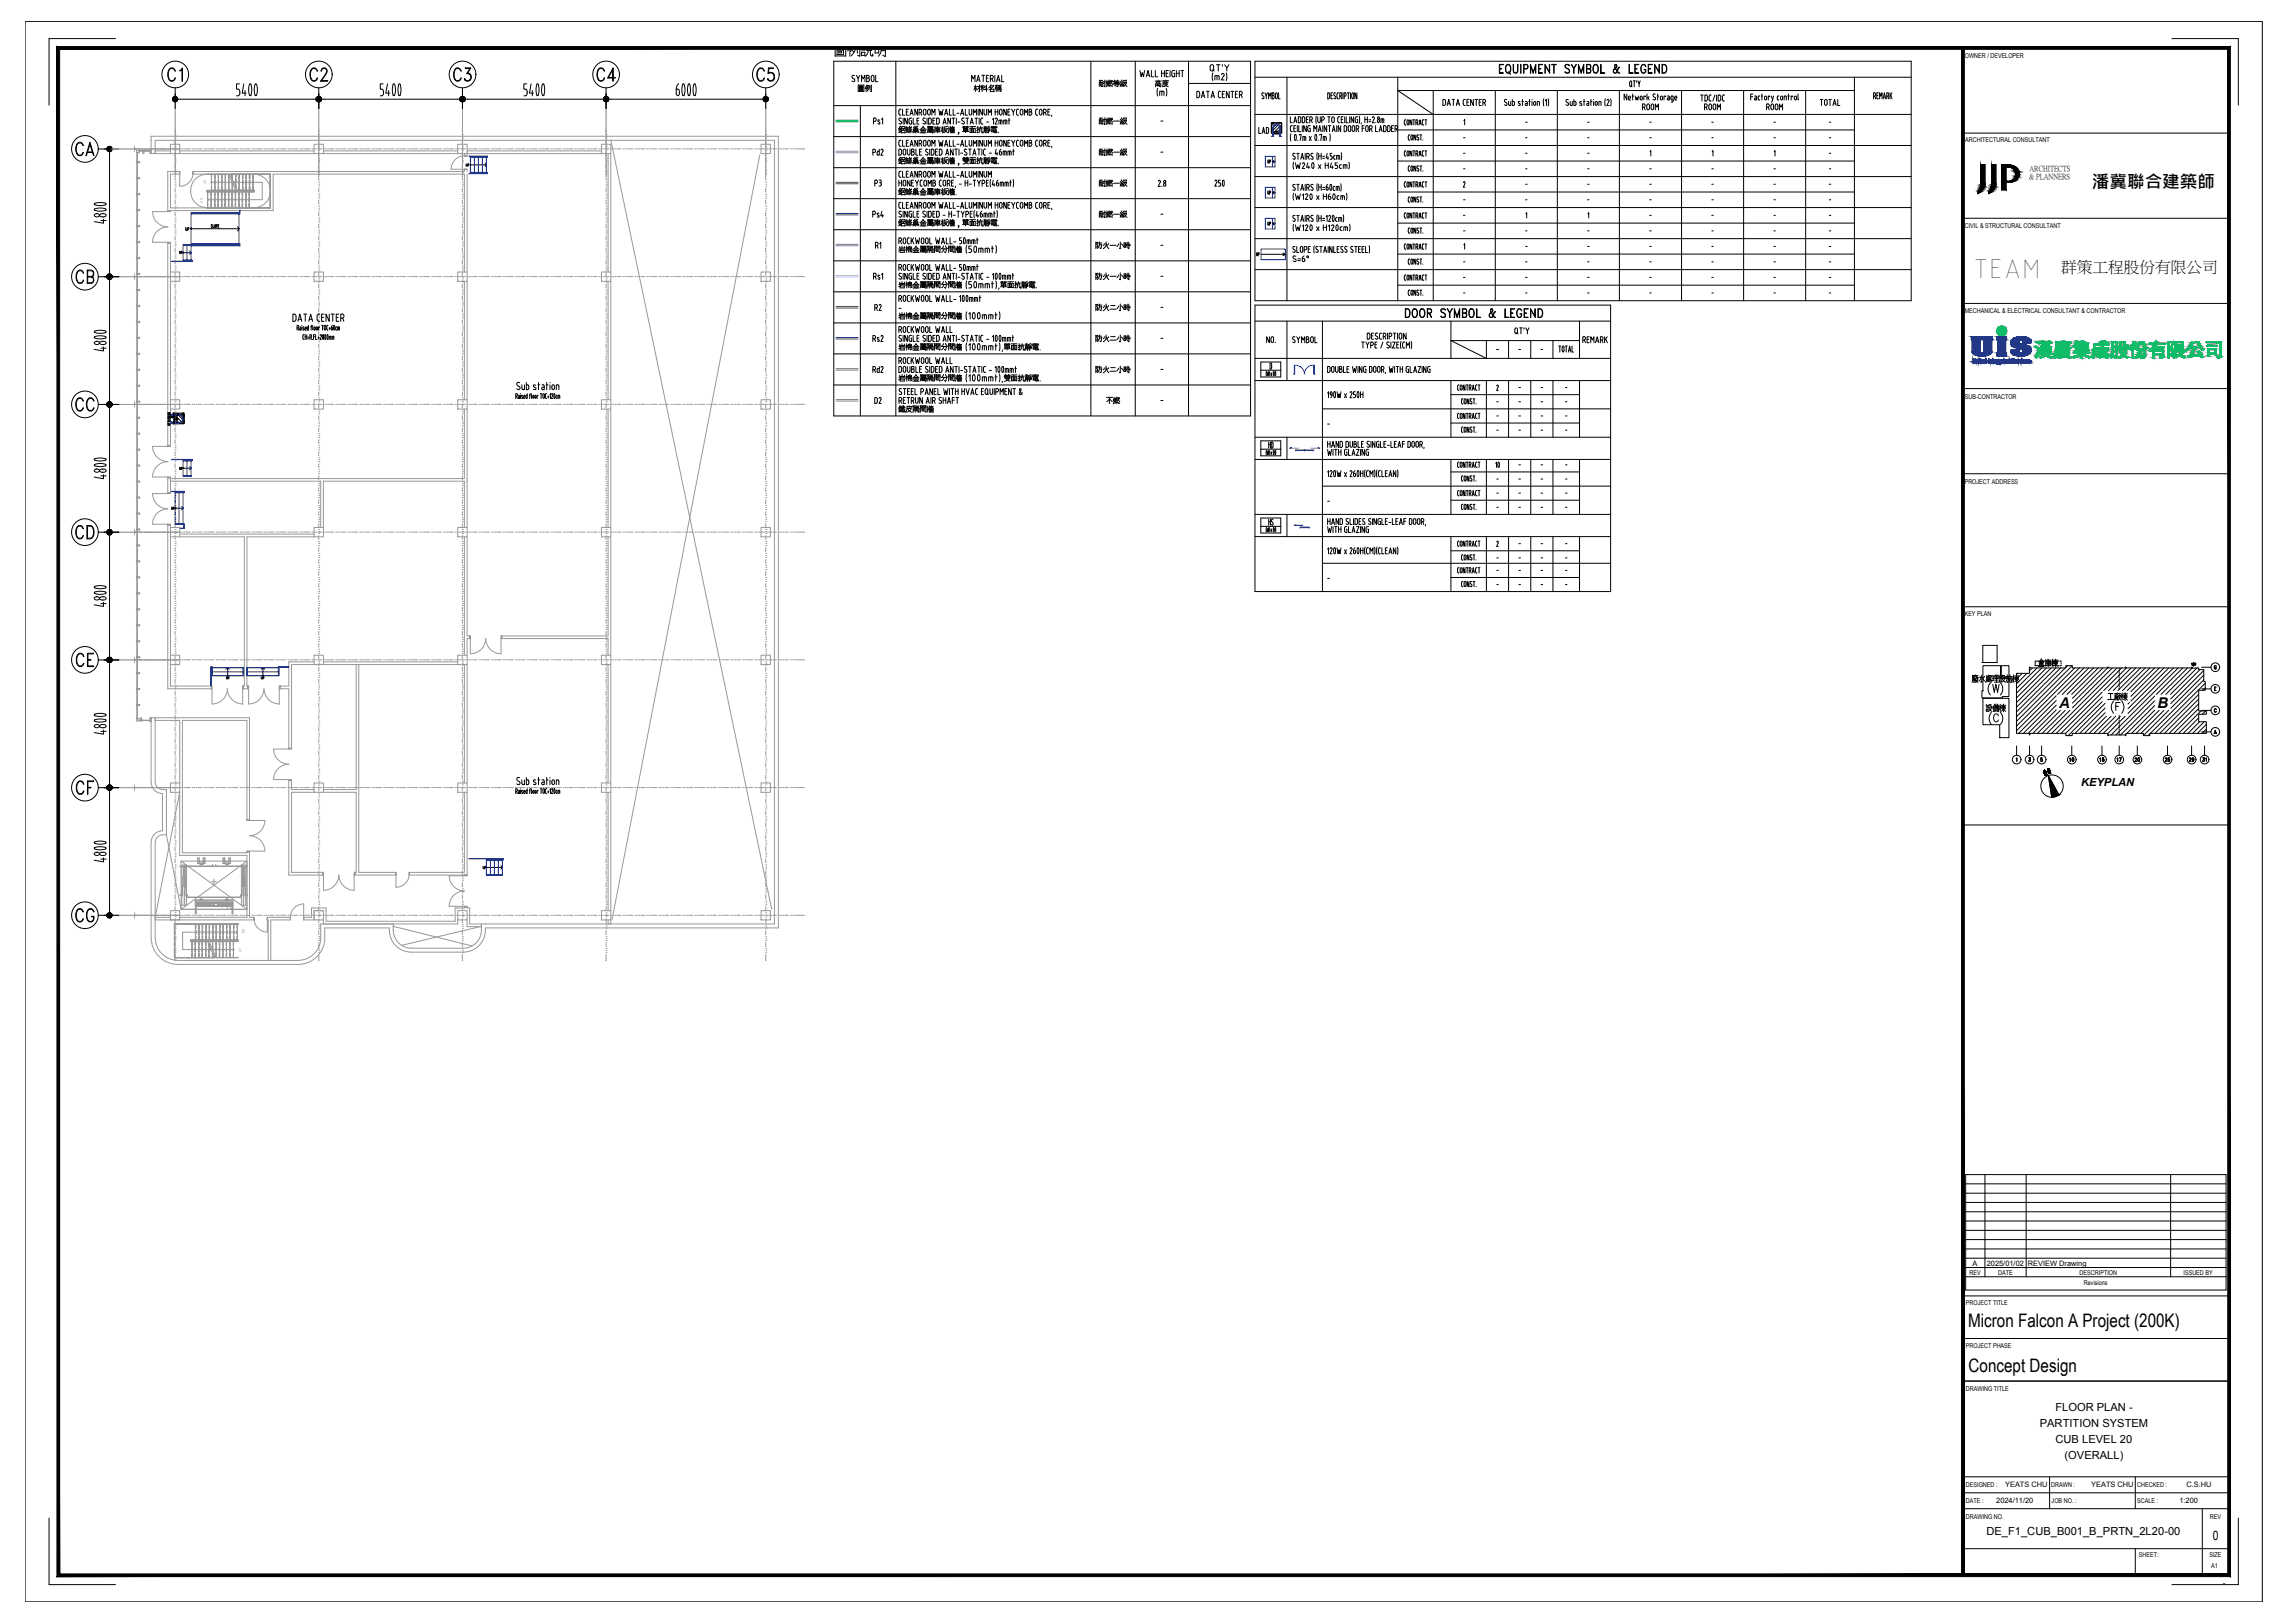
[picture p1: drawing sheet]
<svg xmlns="http://www.w3.org/2000/svg" width="860mm" height="610mm" viewBox="0 0 860 610" stroke-linecap="round" stroke-linejoin="round" font-family="sans-serif">
<defs><g id="words">
<text font-size="16.8" x="409.6" y="158.7">不燃</text>
<text font-size="13.2" x="360.2" y="36">材料名稱</text>
<text font-size="12.8" x="762" y="252.2">倉庫棟</text>
<text font-size="12.3" x="317.9" y="36.7">圖例</text>
<text font-size="11.9" x="741.9" y="269.5">設備棟</text>
<text font-size="10.7" x="741.6" y="104.4">TEAM</text>
<text font-size="9.7" x="789.9" y="264.9">工廠棟</text>
<g font-size="9.3">
<text x="27.2" y="203.9">CD</text>
<text x="27.5" y="251.9">CE</text>
<text x="27.5" y="299.9">CF</text>
<text x="27.2" y="347.8">CG</text>
</g>
<g font-size="8.8">
<text x="61.7" y="31.8">C1</text>
<text x="115.4" y="31.8">C2</text>
<text x="169.3" y="31.8">C3</text>
<text x="223.3" y="31.8">C4</text>
<text x="283.3" y="31.8">C5</text>
<text x="431.8" y="34.6">高度</text>
<text x="27.2" y="59.6">CA</text>
<text x="27.5" y="107.6">CB</text>
<text x="27.2" y="155.6">CC</text>
</g>
<g font-size="7.1">
<text x="562.3" y="28.9">EQUIPMENT SYMBOL &amp; LEGEND</text>
<text x="527" y="120.6">DOOR SYMBOL &amp; LEGEND</text>
</g>
<g font-size="7">
<text x="739.8" y="498.6">Micron Falcon A Project (200K)</text>
<text x="740" y="515.6">Concept Design</text>
</g>
<g font-size="6.6">
<text x="312.6" y="22.6">圖例說明</text>
<text x="455.1" y="71.6">250</text>
<text x="786.4" y="70.6">潘冀聯合建築師</text>
</g>
<g font-size="6.6" fill="#989898">
<text x="40.8" y="202.5">CD</text>
<text x="40.9" y="346.5">CG</text>
</g>
<text font-size="5.9" x="774.8" y="102.3">群策工程股份有限公司</text>
<g font-size="5.7">
<text x="453.7" y="27.9">QT'Y</text>
<text x="615.9" y="42.7">ROOM</text>
<text x="326.7" y="59.6">Pd2</text>
<text x="327.4" y="71.3">P3</text>
<text x="559.2" y="177.1">10</text>
<text x="475.2" y="199">HS</text>
</g>
<g font-size="5.6">
<text x="774" y="266">A</text>
<text x="811" y="266">B</text>
</g>
<g font-size="5.3">
<text x="327.7" y="94.5">R1</text>
<text x="327.4" y="117.8">R2</text>
<text x="568" y="126.6">QT'Y</text>
<text x="326.7" y="141.1">Rd2</text>
<text x="327.4" y="152.8">D2</text>
<text x="479.8" y="169.7" transform="rotate(-90 479.8 169.7)">HD</text>
</g>
<text font-size="4.9" x="831.9" y="578.7">0</text>
<g font-size="4.4">
<text x="780.3" y="287.5" transform="rotate(-90 780.3 287.5)">10</text>
<text x="788.1" y="287.5">15</text>
<text x="794.5" y="287.5">17</text>
<text x="801.2" y="287.5">20</text>
<text x="812.8" y="287.5">25</text>
<text x="821.6" y="287.5">29</text>
<text x="826.9" y="287.5">31</text>
</g>
<g font-size="4.2">
<text x="782.3" y="295.4">KEYPLAN</text>
<text x="772.6" y="530.5">FLOOR PLAN -</text>
<text x="766.8" y="536.5">PARTITION SYSTEM</text>
<text x="772.7" y="542.5">CUB LEVEL 20</text>
<text x="776.1" y="548.5">(OVERALL)</text>
<text x="746.7" y="576.7">DE_F1_CUB_B001_B_PRTN_2L20-00</text>
</g>
<text font-size="4" fill="#989898" x="177.1" y="63.9" transform="rotate(-90 177.1 63.9)">UP</text>
<g font-size="4" fill="#00f">
<text x="475.2" y="62.4">UP</text>
<text x="475.2" y="74.1">UP</text>
<text x="475.2" y="85.7">UP</text>
</g>
<g font-size="4">
<text x="68.4" y="87.8">UP</text>
<text x="66.3" y="96.7">UP</text>
<text x="471" y="97.4">UP</text>
<text x="69.5" y="177.8" transform="rotate(-90 69.5 177.8)">UP</text>
<text x="87.1" y="256.5" transform="rotate(-90 87.1 256.5)">UP</text>
<text x="100.2" y="256.5" transform="rotate(-90 100.2 256.5)">UP</text>
<text x="180.3" y="327.7">UP</text>
</g>
<g font-size="3.5">
<text x="63.1" y="192.6">UP</text>
<text x="835.6" y="596">-</text>
</g>
<g font-size="2.9">
<text x="762.9" y="64.4">ARCHITECTS</text>
<text x="762.7" y="67.3">&amp; PLANNERS</text>
</g>
<g font-size="2.8">
<text x="741.4" y="475.8">A</text>
<text x="746.8" y="475.8">2025/01/02</text>
<text x="762.3" y="475.6">REVIEW Drawing</text>
<text x="753.7" y="558.8">YEATS CHU</text>
<text x="786.1" y="558.8">YEATS CHU</text>
<text x="821.9" y="558.9">C.S.HU</text>
<text x="750.4" y="564.7">2024/11/20</text>
<text x="819.3" y="564.8">1:200</text>
</g>
<g font-size="2.6">
<text x="435" y="46.6">-</text>
<text x="572.2" y="47.3">-</text>
<text x="595.5" y="47.3">-</text>
<text x="618.8" y="47.3">-</text>
<text x="642.1" y="47.3">-</text>
<text x="665.7" y="47.3">-</text>
<text x="686.5" y="47.3">-</text>
<text x="548.9" y="52.9">-</text>
<text x="572.2" y="52.9">-</text>
<text x="595.5" y="52.9">-</text>
<text x="618.8" y="52.9">-</text>
<text x="642.4" y="52.9">-</text>
<text x="665.7" y="52.9">-</text>
<text x="686.5" y="52.9">-</text>
<text x="435" y="58.6">-</text>
<text x="548.9" y="58.9">-</text>
<text x="572.2" y="58.9">-</text>
<text x="595.5" y="58.9">-</text>
<text x="686.5" y="58.9">-</text>
<text x="548.9" y="64.6">-</text>
<text x="572.2" y="64.6">-</text>
<text x="595.5" y="64.6">-</text>
<text x="618.8" y="64.6">-</text>
<text x="642.4" y="64.6">-</text>
<text x="665.7" y="64.6">-</text>
<text x="686.5" y="64.6">-</text>
<text x="572.2" y="70.6">-</text>
<text x="595.5" y="70.6">-</text>
<text x="618.8" y="70.6">-</text>
<text x="642.1" y="70.6">-</text>
<text x="665.7" y="70.6">-</text>
<text x="686.5" y="70.6">-</text>
<text x="548.9" y="76.2">-</text>
<text x="572.2" y="76.2">-</text>
<text x="595.5" y="76.2">-</text>
<text x="618.8" y="76.2">-</text>
<text x="642.4" y="76.2">-</text>
<text x="665.7" y="76.2">-</text>
<text x="686.5" y="76.2">-</text>
<text x="435" y="81.8">-</text>
<text x="548.9" y="82.2">-</text>
<text x="618.8" y="82.2">-</text>
<text x="642.1" y="82.2">-</text>
<text x="665.7" y="82.2">-</text>
<text x="686.5" y="82.2">-</text>
<text x="548.9" y="87.8">-</text>
<text x="572.2" y="87.8">-</text>
<text x="595.5" y="87.8">-</text>
<text x="618.8" y="87.8">-</text>
<text x="642.4" y="87.8">-</text>
<text x="665.7" y="87.8">-</text>
<text x="686.5" y="87.8">-</text>
<text x="435" y="93.5">-</text>
<text x="572.2" y="93.8">-</text>
<text x="595.5" y="93.8">-</text>
<text x="618.8" y="93.8">-</text>
<text x="642.1" y="93.8">-</text>
<text x="665.7" y="93.8">-</text>
<text x="686.5" y="93.8">-</text>
<text x="548.9" y="99.5">-</text>
<text x="572.2" y="99.5">-</text>
<text x="595.5" y="99.5">-</text>
<text x="618.8" y="99.5">-</text>
<text x="642.4" y="99.5">-</text>
<text x="665.7" y="99.5">-</text>
<text x="686.5" y="99.5">-</text>
<text x="435" y="105.1">-</text>
<text x="548.9" y="105.5">-</text>
<text x="572.2" y="105.5">-</text>
<text x="595.5" y="105.5">-</text>
<text x="618.8" y="105.5">-</text>
<text x="642.1" y="105.5">-</text>
<text x="665.7" y="105.5">-</text>
<text x="686.5" y="105.5">-</text>
<text x="548.9" y="111.5">-</text>
<text x="572.2" y="111.5">-</text>
<text x="595.5" y="111.5">-</text>
<text x="618.8" y="111.5">-</text>
<text x="642.4" y="111.5">-</text>
<text x="665.7" y="111.5">-</text>
<text x="686.5" y="111.5">-</text>
<text x="336.5" y="117.1">-</text>
<text x="435" y="116.8">-</text>
<text x="435" y="128.4">-</text>
<text x="561.3" y="132.6">-</text>
<text x="569.7" y="132.6">-</text>
<text x="578.2" y="132.6">-</text>
<text x="435" y="140.1">-</text>
<text x="569.7" y="146.8">-</text>
<text x="578.2" y="146.8">-</text>
<text x="587.4" y="146.8">-</text>
<text x="435" y="151.7">-</text>
<text x="561.3" y="152">-</text>
<text x="569.7" y="152">-</text>
<text x="578.2" y="152">-</text>
<text x="587.4" y="152">-</text>
<text x="497.8" y="160.5">-</text>
<text x="561.3" y="157.7">-</text>
<text x="569.7" y="157.7">-</text>
<text x="578.2" y="157.7">-</text>
<text x="587.4" y="157.7">-</text>
<text x="561.3" y="163">-</text>
<text x="569.7" y="163">-</text>
<text x="578.2" y="163">-</text>
<text x="587.4" y="163">-</text>
<text x="569.7" y="176">-</text>
<text x="578.2" y="176">-</text>
<text x="587.4" y="176">-</text>
<text x="561.3" y="181.3">-</text>
<text x="569.7" y="181.3">-</text>
<text x="578.2" y="181.3">-</text>
<text x="587.4" y="181.3">-</text>
<text x="497.8" y="189.4">-</text>
<text x="561.3" y="186.6">-</text>
<text x="561.3" y="191.9">-</text>
<text x="569.7" y="186.6">-</text>
<text x="569.7" y="191.9">-</text>
<text x="578.2" y="186.6">-</text>
<text x="578.2" y="191.9">-</text>
<text x="587.4" y="186.6">-</text>
<text x="587.4" y="191.9">-</text>
<text x="569.7" y="205.7">-</text>
<text x="578.2" y="205.7">-</text>
<text x="587.4" y="205.7">-</text>
<text x="561.3" y="211">-</text>
<text x="561.3" y="215.5">-</text>
<text x="569.7" y="211">-</text>
<text x="569.7" y="215.5">-</text>
<text x="578.2" y="211">-</text>
<text x="578.2" y="215.5">-</text>
<text x="587.4" y="211">-</text>
<text x="587.4" y="215.5">-</text>
<text x="497.8" y="218.7">-</text>
<text x="561.3" y="220.8">-</text>
<text x="569.7" y="220.8">-</text>
<text x="578.2" y="220.8">-</text>
<text x="587.4" y="220.8">-</text>
</g>
<g font-size="2.5">
<text x="738.6" y="21.8">OWNER / DEVELOPER</text>
<text x="738.7" y="53.5">ARCHITECTURAL CONSULTANT</text>
<text x="738.6" y="85.6">CIVIL &amp; STRUCTURAL CONSULTANT</text>
<text x="738.5" y="117.7">MECHANICAL &amp; ELECTRICAL CONSULTANT &amp; CONTRACTOR</text>
<text x="738.6" y="149.9">SUB-CONTRACTOR</text>
<text x="738.5" y="182">PROJECT ADDRESS</text>
<text x="738.5" y="231.6">KEY PLAN</text>
<text x="740.4" y="479">REV</text>
<text x="751.1" y="479">DATE</text>
<text x="781.8" y="479">DESCRIPTION</text>
<text x="820.8" y="479">ISSUED BY</text>
<text x="783.4" y="482.9">Revisions</text>
<text x="739" y="490.6">PROJECT TITLE</text>
<text x="739" y="506.6">PROJECT PHASE</text>
<text x="739" y="522.6">DRAWING TITLE</text>
<text x="739" y="558.9">DESIGNED :</text>
<text x="771.1" y="558.9">DRAWN :</text>
<text x="803.4" y="558.9">CHECKED :</text>
<text x="739" y="564.9">DATE :</text>
<text x="771.2" y="564.9">JOB NO. :</text>
<text x="803.4" y="564.9">SCALE :</text>
<text x="739" y="570.7">DRAWING NO.</text>
<text x="830.7" y="570.7">REV</text>
<text x="804" y="585.2">SHEET:</text>
<text x="830.5" y="585.2">SIZE</text>
<text x="831.2" y="589.1">A1</text>
</g>
<g font-size="1.3" fill="#989898">
<text x="76.4" y="67.6" transform="rotate(90 76.4 67.6)">UP</text>
<text x="76.2" y="76.1" transform="rotate(-90 76.2 76.1)">DN</text>
<text x="91" y="349.2" transform="rotate(90 91 349.2)">DN</text>
</g>
</g></defs>
<g fill="none" stroke="#000" stroke-width=".38">
<path d="M9.4 8h841v594h-841zM21.9 18h816v574h-816zM43.4 14.5h-25v25M737.4 18v574M816.4 14.5h25v25M65.9 33v7.8M66.8 37.3h52.1M90 31.5h-1.1v2a1.32 1.32 0 0 1 1.3 .9 1.32 1.32 0 0 1-.4 1.5l-.9 .1M91.6 31.5l-.6 3.5h1.5M92.1 34v2M93.9 31.5h.2a4.7 4.7 0 0 1 0 4.5 4.8 4.8 0 0 1-.2-4.5zM96 31.5h.1a4.4 4.4 0 0 1 0 4.5 5.1 5.1 0 0 1-.1-4.5z"/>
<path d="M119.8 33v7.8M120.8 37.3h52M142.9 36h.6M143.6 33.5a1.58 1.58 0 0 1 0 2.5M144 31.5h-1.1v2h.6M145.7 31.5l-.7 3.5h1.5M146.1 34v2M148.3 31.7l-.3-.2a4.7 4.7 0 0 0 0 4.5l.3-.3M148.4 31.8l.3 1.7-.3 2.2M150 31.5h.2a4.7 4.7 0 0 1 0 4.5 5.1 5.1 0 0 1-.2-4.5zM173.8 33v7.8M174.8 37.3h52.1"/>
<path d="M198 31.5h-1.1v2l.9 .1 .4 .9M198.1 34.5v.5M198.2 35l-.4 .9-.9 .1M199.6 31.5l-.6 3.5h1.5M200.1 34v2M201.9 31.5h.2a4.7 4.7 0 0 1 0 4.5 5.1 5.1 0 0 1-.2-4.5zM203.9 31.8l-.3 1.7 .3 2.2M203.9 31.7l.3-.2a4.7 4.7 0 0 1 0 4.5l-.3-.3M227.8 33v7.8M228.8 37.3h58M255.1 31.5l-.5 .6-.4 1.4M255.4 34.5l-.3-.9-.9-.1v1.9l.4 .5 .6-.2 .2-1.2"/>
<path d="M256.6 31.7l.3-.2a4.4 4.4 0 0 1 0 4.5l-.3-.3M256.6 31.8l-.3 1.7 .3 2.2M258.8 31.5h.2a4.7 4.7 0 0 1 0 4.5 5.1 5.1 0 0 1-.2-4.5zM261.4 31.8l.3 1.7-.3 2.2M261.4 31.7l-.3-.2a4.4 4.4 0 0 0 0 4.5l.3-.3M287.9 33v7.8M313.4 39.7h156.7M313.4 23h156.7v133.3h-156.7zM323.4 39.7v116.6M336.7 23v133.3M410.1 23v133.3M413.2 30.2h1.3"/>
<path d="M413.2 30.8v1.7M413.2 30.9h1.1v1.7l-.2-.2M413.6 30.9v1.4M413.8 30.2l-.4 .7M414 31v1.3M414.3 30.8v.1M414.6 30.7h.9M414.6 31.1l.4 .5M415.3 30.1v2.5l-.5-.3M415.9 30.8l-.1 .7M416.1 30.1v1.6l-.3 .9M416.2 31.6l.3 .6"/>
<path d="M416.5 30.6l-.3 .4M416.5 31.1l.3 .4M416.7 32.1l-.3 .4M416.8 30.7l.3 .3M416.8 30.5h.6M416.9 30l-.5 1.2M417 32l.2 .5M417.4 30.7h.8M417.4 30.3l-.8 1.5M417.4 32l.3 .5M417.7 30.1v.9l-.6 .8M417.8 30.9l.5 .9"/>
<path d="M417.9 32l.3 .5M418.1 30.2l.1 .3M418.5 31.4h2.4M418.6 31.9h2.2M418.7 31h2M418.9 30.5h.7M419 30.1l-.5 .6M419 31.9l.3 .4M419 30.5l.3 .3M419.8 30.5h.9M420.1 30.1l-.4 .6v.7M420.1 30.5l.4 .3"/>
<path d="M420.2 31.4v1.2l-.5-.2M421.1 30.8l.5 .5M421.2 32l-.1 .6M421.6 31.9l.1 .5M421.7 30.1l-.5 .7M421.8 31.9l.2 .4M421.9 31.4l.2 .4M422 30.7l-.8 1M422 31.6l-.9 .1M422.2 30.2h1.1M422.5 30.2v.9h.9M422.5 30.9l-.4 1.6"/>
<path d="M422.7 31.2l1 1.3M423.4 30.1l-.2 .9M423.5 31l-.5 1-.6 .5M426.7 23v133.3M428.5 26.5l.4 2.4 .5-1.6 .4 1.6 .5-2.4M446.8 23v133.3M446.8 31.4h23.3M450.4 34.3h-.5v2.4h.5M450.4 34.3l.4 .2 .2 .5-.1 1.2-.5 .5M451.6 36.7l.6-2.4 .7 2.4M451.8 36.1h.9M453.5 34.3h1.1"/>
<path d="M454.1 34.3v2.4M455.2 36.7l.7-2.4 .6 2.4M455.4 36.1h.9M455.9 27.4l-.2 1.4 .2 1.5M457.5 28.4v1.6M457.8 28.4h-1.1v1.6M458.3 28.9v1.1M458.5 36.7h.3M458.5 34.3h.3M458.5 34.3l-.5 .6 .1 1.5 .4 .3M459.5 35.4h.6M460.1 28.5l-1 1.5h1"/>
<path d="M460.4 34.3h-.9v2.4h.9M460.9 27.4l.3 1.4-.3 1.5M462.1 34.3v2.4l-1.1-2.4v2.4M462.7 34.3h1M463.2 34.3v2.4M464.4 35.4h.6M465.2 34.3h-.8v2.4h.8M465.9 35.6h.5a.67 .67 0 0 0 .6-.6 .67 .67 0 0 0-.6-.7h-.5v2.4M466.5 35.6l.5 1.1M471.7 23h246.7v90h-246.7zM471.7 29h246.7M475 35a.48 .48 0 0 0-.6 .1 .48 .48 0 0 0 .1 .7l.4 .4a.46 .46 0 0 1 .2 .7 .46 .46 0 0 1-.7 0"/>
<path d="M475.5 34.9l.5 1.1 .4-1.1M476 36v1.2M476.9 37.2v-2.3l.4 1.2 .5-1.2v2.3M478.6 35.8l.3-.7-.7-.2v2.3l.6-.2 .2-.5-.2-.5-.6-.1M479.5 36.5v-1.3l.3-.3 .3 .3 .1 1.3M479.5 36.5l.3 .6 .4-.6M480.6 34.9v2.3h.6M483.8 29v84M499.4 34.9h-.3v2.3h.3M499.5 34.9l.4 .7M499.9 35.6v.8M499.9 36.4l-.4 .7"/>
<path d="M500.3 35.9h.4M500.9 34.9h-.6v2.3h.6M501.7 34.9l.3 .1M501.7 34.9l-.3 .6 .5 .7a.46 .46 0 0 1 .2 .7 .46 .46 0 0 1-.7 0M502.9 37.2h.3M502.9 34.9h.3M502.9 34.9l-.3 .6 .1 1.3 .2 .3M503.6 36.1h.4M504 36.1l.3-.3v-.6l-.7-.3v2.3M504 36.1l.3 1.1M504.8 34.9v2.3M505.3 36.1h.4"/>
<path d="M505.7 36.1l.3-.3v-.6l-.7-.3v2.3M506.5 34.9h.7M506.8 34.9v2.3M507.6 34.9v2.3M508.1 36.5l.1-1.3 .3-.3 .3 .3 .1 1.3M508.2 36.5l.3 .6 .4-.6M510.1 34.9v2.3l-.8-2.3v2.3M525.4 29v84M538.8 34v79M542.9 39.6l.5-.4v-1.4l-.3-.4h-.7v2.3h.5M544 39.7l.6-2.3 .6 2.3M544.2 39h.8"/>
<path d="M545.8 37.4h1M546.3 37.4v2.3M547.4 39.7l.6-2.3 .6 2.3M547.6 39h.9M550.1 39l.4 .6M550.5 39.7h.3M550.8 37.4l-.7 .2-.1 1.5M551.4 38.4h.6M552.2 37.4h-.8v2.3h.8M553.8 37.4v2.3l-1-2.3v2.3M554.4 37.4h1M554.9 37.4v2.3"/>
<path d="M556 38.4h.6M556.8 37.4h-.8v2.3h.8M557.4 38.6l1-.3-.2-.8-.8-.1v2.3M558 38.6l.4 1.1M562.1 34v79M565.7 38.3l.6 .4a.53 .53 0 0 1 .1 .8 .53 .53 0 0 1-.9-.1M566.4 37.5a.53 .53 0 0 0-.8 0 .53 .53 0 0 0 .1 .8M567.1 38.1v1.3l.3 .2M567.9 38.1v1.6h-.5M568.5 37.4v2.3h.4M568.5 38.1l.6 .1 .2 .4M569.3 38.6v.8l-.3 .2"/>
<path d="M571 38.1l.4 .2M571 38.1l-.3 .5 .7 .5M571.4 39v.5h-.7M572.1 38.1h.6M572.3 37.4v2.3M573.4 38.1l.5 .1 .2 .4M574.1 38.6v1.1h-.5M574.1 38.9l-.8 .2 .3 .5M574.7 38.1h.6M574.9 37.4v2.3M575.9 37.4v.1M575.9 38.1v1.6"/>
<path d="M576.5 38.6v.5M576.5 38.6l.2-.4h.4l.2 .9M576.5 39.1l.4 .5 .4-.5M578.7 38.6v1.1M578.7 38.6l-.2-.4-.6-.1v1.6M580.3 37.1l-.2 1.4 .2 1.4M580.9 37.9l.4-.5v2.3M582 37.1l.2 1.4-.2 1.4M585.4 34v79M588.8 38.3l.6 .4a.53 .53 0 0 1 .1 .8 .53 .53 0 0 1-.8-.1M589.6 37.5a.53 .53 0 0 0-.8 0 .53 .53 0 0 0 .1 .8M590.2 38.1l.1 1.3 .3 .2"/>
<path d="M591 38.1v1.6h-.4M591.6 37.4v2.3h.5M591.6 38.1l.7 .1 .1 .4M592.4 38.6v.8l-.3 .2M594.5 39l.1 .5h-.8M594.6 38.3l-.8 .1 .7 .7M595.2 38.1h.6M595.4 37.4v2.3M596.5 38.1h.4M596.9 38.1l.4 .5M597.2 38.6v1.1h-.5M597.2 38.9l-.7 .2 .2 .5"/>
<path d="M597.8 38.1h.7M598 37.4v2.3M599 37.4v.1M599 38.1v1.6M599.6 39.1l.4 .5 .4-.5M599.6 39.1l.1-.7 .3-.3 .4 .3v.7M601.8 38.6v1.1M601.9 38.6l-.2-.4-.7-.1v1.6M603.4 37.1l-.2 1.4 .2 1.4M604.1 37.8a.43 .43 0 0 1 .6-.4 .43 .43 0 0 1 .1 .7l-.8 1.6h.8M605.4 37.1l.2 1.4-.2 1.4M608.7 34v79"/>
<path d="M611.5 35.3v2.3l-1-2.3v2.3M612.1 36.6l.4-.5 .4 .5M612.1 36.6l.1 .8 .2 .1M612.4 37.6h.5M612.6 31l.1 1.3 .3 .3 .3-.3 .1-1.3M612.9 36.6v.3h-.8M613.1 32.1l.4 .5M613.5 36.1h.6M613.7 35.3v2.3M614.3 30.4v2.2M615.7 30.4l.4 1.1 .5-1.1M616.1 31.5v1.1"/>
<path d="M619.1 35.3v2.3M622.2 35.4a.53 .53 0 0 0-.7 .1 .53 .53 0 0 0 .1 .8M623.1 35.3v2.3M626.8 36.1h.6l.1 .4M627.5 36.5v1.1h-.5M627.5 36.9l-.7 .1 .2 .5M628.1 36.5l.1 .9 .3 .2M628.5 36.1h.4v1.8M628.5 37.6h.4M628.5 36.1l-.4 .4M629 37.9l-.2 .4h-.6M629.5 36.6l.1 .8 .2 .1"/>
<path d="M629.5 36.6l.4-.5 .4 .5M629.8 37.6h.5M630.3 36.6v.3h-.8M632.1 34v79M639.3 35.7h.9M639.8 35.7v2.3M641.8 37.3l-.3 .6-.6 .1v-2.3l.8 .2 .1 1.4M642.4 39.7v1M642.4 39.7l.2-.6h.5l.3 1.6-.5 .6-.5-.7M642.4 36.3v1.1M642.5 37.4l.2 .5 .5 .1M643.2 35.7l-.5 .1-.2 .4"/>
<path d="M644 39.7v1M644 39.7l.2-.6h.5l.3 1.6-.5 .6-.5-.7M644.6 35.7l-.7 2.3M645.3 35.7v2.3M646.8 37.3l-.3 .6-.6 .1v-2.3l.8 .2 .1 1.4M648.2 35.7l-.5 .1-.2 .5v1.4l.7 .3M655.4 34v79M658.1 36.4h.8M658.9 35.3h-.8v2.3M659.6 36.1h.5l.2 .4M660.3 36.5v1.1l-.8-.2 .2-.5h.6M660.9 36.5v.9l.6 .2"/>
<path d="M661.5 36.1h-.4l-.2 .4M662.1 36.1h.6M662.3 35.3v2.3M663.3 36.6l.2 .9h.4l.2-.4M663.3 36.6l.4-.5 .4 .5M664.1 36.6v.5M665.3 36.4v-.3h-.6v1.5M665.7 39.7v1M665.7 39.7l.3-.6h.5l.2 1.6-.5 .6-.5-.7M665.9 36.1l.4 1.5M666.7 36.1l-.6 2.2h-.2M667.6 39.1h.5l.2 .6-.1 1.3-.4 .3-.5-.6z"/>
<path d="M668.1 36.5v.9l.6 .2M668.7 36.1h-.4l-.2 .4M669.3 36.6l.2 .9h.4l.2-.4M669.3 36.6l.4-.5 .4 .5M670.1 36.6v.5M671.5 36.5v1.1M671.5 36.5l-.2-.4h-.6v1.5M672.1 36.1h.6M672.3 35.3v2.3M673.9 36.4v-.3h-.6v1.5M674.5 36.6v.5M674.5 36.6l.4-.5 .4 .5"/>
<path d="M675.3 36.6l-.2 .9h-.4l-.2-.4M675.9 35.3l.2 2.2M678.8 34v79M684.2 37.4h1M684.7 37.4v2.3M686.1 37.5h.5l.2 .5v1.3l-.4 .3-.6-.6zM687.4 37.4h1M687.9 37.4v2.3M689 39.7l.6-2.3 .6 2.3M689.2 39h.9M690.8 37.4v2.3h.8M697.1 34h-171.7l13.4 9"/>
<path d="M697.1 29v84M704.3 36.1h.4M704.7 34.9h-.4v2.3M704.7 34.9l.3 .6-.3 .6M704.8 36.1l.2 1.1M705.5 35.9h.4M706.1 34.9h-.6v2.3h.6M706.6 37.2v-2.3l.4 1.2 .5-1.2v2.3M707.9 37.2l.4-2.3 .5 2.3M708.1 36.5h.6M709.2 36.1h.4M709.6 36.1l.4-.3v-.6l-.8-.3v2.3"/>
<path d="M709.7 36.1l.3 1.1M710.5 34.9v2.3M710.8 35.7l.4 1.5M711.2 34.9l-.7 1.4M36.9 56h7.8M41.2 57v46M313.4 51.3h156.7M328.4 45.6l.9-.3-.2-.9h-.7v2.2M330 46.5l.6 .1M330.6 46l-.1 .6M330.7 45.2l-.5-.1-.2 .2 .7 .7M331.4 44.9l.4-.5v2.2"/>
<path d="M337.8 48.6h1M337.9 41.6v1.1M337.9 53.3v1.1M337.9 49l.2 .4M337.9 42.7l.5 .6M337.9 54.4l.5 .6M338 48.2h.7M338 59.9h.7M338.4 48.2v1.4M338.4 56h-.5v2.3h.5M338.4 59.9v1.4M338.4 43.3h.3"/>
<path d="M338.4 41h.3M338.4 55h.3M338.4 52.7h.3M338.4 41l-.5 .6M338.4 52.7l-.5 .6M338.4 56l.5 .5v1.1l-.5 .7M338.4 47.4l.4 .6M338.4 47.4l-.6 .9M338.8 48.8l-.4 .7M338.8 44.5a.55 .55 0 0 0-.8 0 .55 .55 0 0 0 .1 .8l.6 .4a.51 .51 0 0 1 0 .8 .51 .51 0 0 1-.8-.2M338.8 49.5l-1 .4M338.8 59.7l-.4-.6-.6 .9"/>
<path d="M338.9 50v-1h1.3v1M338.9 49.9h1.3M339 47.5v.9h1.1v-.9M339 59.1v1M339.1 47.6h1M339.1 59.3h1M339.3 41v2.3h.8M339.3 52.7v2.3h.8M339.5 44.4v2.2M339.7 48.4l-.4 .6M339.7 56.1h.5l.3 .5-.1 1.4-.4 .3-.5-.6zM340.1 59.1v1"/>
<path d="M340.5 59.6h.7v.9h-.7zM340.7 42.1h.6M340.7 53.7h.6M340.9 47.5v2.1M340.9 59.1v2.1M341.1 44.4v2.2l-1-2.2v2.2M341.1 56v1.7M341.2 49.3l.3 .6M341.2 48.9h-.7v-.9h.7v.9M341.3 49.5l-.8 .3M341.4 49.5h1.4M341.5 41h-.8v2.3h.8"/>
<path d="M341.5 52.7h-.8v2.3h.8M341.5 48.9h1.1M341.6 49.3h.9M341.8 59.5h.8M341.8 47.8h.8M341.8 48l1 .6M341.8 59.6l1 .7M341.9 47.4l-.4 .7M341.9 59.1l-.4 .7M342.1 43.3l.6-2.3 .6 2.3M342.1 48.5v1.5M342.1 55l.6-2.3 .6 2.3"/>
<path d="M342.1 56l-.1 2-.7 .2-.2-.5M342.3 42.7h.8M342.3 54.3h.8M342.4 45.4h.3v1.2l-.8-.1-.2-.5M342.7 44.4l-.9 .3-.1 1.3M342.7 57.1h.5M342.7 47.7l-1.2 .9M342.7 59.4l-1.2 .9M343 49.3h2.4M343.2 57.1l.5 .6-.5 .6M343.2 57l.4-.2v-.5l-.9-.3v2.3h.5M343.3 44.4v2.2h.8"/>
<path d="M343.4 48l.4 .4M343.4 48.4h1.6v.7h-1.6zM343.4 48.8h1.6M343.9 47.4l-.5 .5M343.9 59.1l-.5 .5 .4 .5M343.9 48l.5 .4M344.2 48.4v1.6M344.3 49.3l1 .6M344.3 56v2.3h.8M344.3 49.3l-1.2 .6M344.5 47.4l-.6 .5M344.5 59.1l-.6 .5 .5 .5"/>
<path d="M344.5 48l.4 .4M344.7 45.4h.6M344.9 41v2.3l-1-2.3v2.3M344.9 52.7v2.3l-1-2.3v2.3M345 47.4l-.5 .5M345 59.1l-.5 .5 .4 .5M345.5 42.3l.9-.3-.2-.9-.7-.1v2.3M345.5 44.4h-.8v2.2h.8M345.5 54l.9-.4-.2-.8-.7-.1v2.3M345.7 57.1h.6M345.8 49.9h2.2M346 49.1h2"/>
<path d="M346.1 42.3l.4 1M346.1 54l.4 1M346.2 49.2l.4 .6M346.3 48.5h1.3M346.5 56h-.8v2.3h.8M347 47.6l1.2 1.1M347 59.2l1.2 1.1M347 48.5v1.4M347 47.5l-1.2 1.2M347 59.1l-1.2 1.2M347.1 41.7v1M347.1 53.3v1"/>
<path d="M347.1 41.7l.5-.7 .5 .7M347.1 53.3l.3-.5h.5l.2 1.5-.5 .6-.5-.6M347.8 44.5a.55 .55 0 0 0-.8 0 .55 .55 0 0 0 .1 .8l.6 .4a.51 .51 0 0 1 0 .8 .51 .51 0 0 1-.8-.2M347.8 49.3l-.5 .6M348.1 41.7l-.2 1.5h-.5l-.3-.6M348.1 57l.6 .4a.53 .53 0 0 1 0 .8 .53 .53 0 0 1-.8-.2M348.3 56l.5 .2M348.3 56l-.4 .4 .2 .6M348.5 44.4v2.2M348.7 41.7v1M348.7 53.3v1M348.7 41.7l.5-.7 .5 .7"/>
<path d="M348.7 53.3l.3-.5h.5l.2 1.5-.5 .6-.5-.6M348.8 47.4v1.6l-.3 .9M348.8 47.5h2v.4h-2M348.8 59.1v1.5l-.3 .9M348.8 59.2h2v.3h-2M349.2 48.4h1.6v.4h-1.6zM349.2 48.2h.4M349.2 48h.4M349.2 59.9h.4M349.2 59.7h.4M349.2 49.1h1.2v.3h-1.2zM349.3 48.9h1.5"/>
<path d="M349.4 48.7l-.5 .6M349.5 56v2.3M349.5 44.4h-.4v2.2h.4M349.6 44.4l.5 .6M349.7 48.5v.2M349.7 41.7l-.2 1.5h-.5l-.3-.6M349.7 49v.7M349.9 47.9v.5M349.9 59.5v.6M350.1 45.1l-.1 1.1-.4 .4M350.2 48.2h.4M350.2 48h.4"/>
<path d="M350.2 48.5v.3M350.2 59.9h.4M350.2 59.7h.4M350.3 43.3v-2.3l.6 1.3 .6-1.3v2.3M350.3 55v-2.3l.6 1.3 .6-1.3v2.3M350.4 49.5v.3M350.4 49.9l.2 .1M350.4 49.6l-1.3 .2M350.6 58.3l.5-.4v-1.4l-.3-.4-.7-.1v2.3h.4M350.7 45.4h.6M350.8 48.8l-.1 1.2M351.4 48.9l-.2 .9"/>
<path d="M351.4 47.7v1.2M351.4 47.8h2M351.4 59.3v1.3M351.4 59.5h2M351.5 44.4h-.8v2.2h.8M351.6 49.5h1.9M351.6 48.2h1.7M351.6 59.8h1.7M351.7 57.1h.6M351.9 48.5v.6h1.3v-.6M351.9 48.5h1.3M351.9 48.9h1.3"/>
<path d="M352.4 47.5v.2M352.4 59.1v.3M352.5 48v1.9M352.5 59.6v2M352.5 56h-.8v2.3h.8M352.5 44.4h-.4v2.2h.4M352.6 44.4l.5 .6M352.9 41l.4 2.3 .4-1.5 .4 1.5 .4-2.3M352.9 52.7l.4 2.3 .4-1.5 .4 1.5 .4-2.3M353.1 45.1l-.1 1.1-.4 .4M353.6 58.3l.5-.4v-1.4l-.3-.4-.7-.1v2.3h.5M353.8 48.1h.8"/>
<path d="M353.8 59.8h.8M354.2 47.5v2.5M354.2 59.2v2.4M354.2 48.3l.4 .6M354.2 60l.4 .6M354.3 48.2l-.6 1.1M354.3 59.9l-.6 1.1M354.5 46.6l.6-2.2 .6 2.2M354.7 46h.8M354.9 47.6v1.7l-.4 .5M354.9 59.3v1.6l-.4 .5M355 48.4h1"/>
<path d="M355.1 43.3l.6-2.3 .6 2.3M355.1 55l.6-2.3 .6 2.3M355.2 48.6l1.1 1.3M355.2 42.7h.9M355.2 54.3h.9M355.5 58.3l.6-2.3 .6 2.3M355.7 57.7h.8M356.1 48.2l-.3 .8-1 .9M356.1 59.9l-.3 .8-1 .8M356.3 47.4l-1.3 .3M356.3 59l-1.3 .4M356.5 48.9h.7"/>
<path d="M356.7 47.7l-.1 .7h.6M356.7 59.4v.7h.5M356.7 48.8l-.3 1.1M356.9 41v2.3h.8M356.9 52.7v2.3h.8M357.2 47.5v2.4M357.2 59.1v2.5M357.3 44.4v2.2l-1-2.2v2.2M357.4 48.7h1.4M357.4 59.5h1.4M357.4 47.8h1.4M357.5 48.9l1.2 .1v.9h-1.2z"/>
<path d="M357.6 48.2l.3 .3M357.6 59.8l.3 .4M357.7 48l-.4 .5M357.7 59.6l-.4 .6M357.9 49.2h.5v.3h-.5zM357.9 44.4h1M358.1 47.5v1.1M358.1 59.1v1.2M358.3 41v2.3h.8M358.3 52.7v2.3h.8M358.3 56v2.3l-1-2.3v2.3M358.4 44.4v2.2"/>
<path d="M358.5 48.2l.3 .3M358.5 59.8l.3 .4M358.6 47.9l-.4 .6M358.6 59.6l-.4 .6M358.9 56h1M359.4 56v2.3M359.5 44.4v2.2M359.7 42.6h.8M359.7 54.2h.8M360.1 45.9h.8M360.5 49.9l-.3 .6M360.5 56v2.3"/>
<path d="M361.1 43.3l.6-2.3 .6 2.3M361.1 55l.6-2.3 .6 2.3M361.1 57.6h.8M361.3 42.7h.8M361.3 54.3h.8M361.8 49.4h2.3M362 47.5h.8v.5h-.8zM362.1 59.5v.8h.9M362.1 59.7h.9M362.1 48.3h1.7v.8h-1.7zM362.1 48.7h1.7M362.1 59.4h.9"/>
<path d="M362.3 59l-.5 .8M362.4 44.5a.55 .55 0 0 0-.8 0 .55 .55 0 0 0 .1 .8l.6 .4a.51 .51 0 0 1 0 .8 .51 .51 0 0 1-.8-.2M362.5 59.2l.1 1.1M362.7 57l.5 .3M362.9 41v2.3h.8M362.9 52.7v2.3h.8M362.9 56l-.4 .4 .2 .6M362.9 56l.5 .2M363 48.3v1.6M363.1 44.4h1M363.2 47.5h.8v.5h-.8zM363.2 59.7h.9"/>
<path d="M363.2 59.5v.8h.9M363.3 57.4a.53 .53 0 0 1 0 .8 .53 .53 0 0 1-.8-.2M363.3 59.4h.8M363.5 59l-.5 .8M363.6 44.4v2.2M363.6 59.2l.2 1.1M364.1 56h1M364.3 41l.1 1.9 .4 .4 .4-.4 .1-1.9M364.3 52.7l.1 1.9 .4 .3 .4-.3 .1-1.9M364.5 47.6h2.3M364.5 59.3h2.3M364.6 56v2.3"/>
<path d="M364.6 48.1v1.7h2v-1.6h-2M364.6 59.8v1.7M364.6 59.9h2M364.7 46.6l.6-2.2 .6 2.2M364.9 46h.8M365.2 49.3h.7M365.2 48.8h.7M365.6 47.6l-.4 .6v1.6M365.6 59.3l-.4 .6v1.5M365.7 58.3l.6-2.3 .6 2.3M365.9 43.3v-2.3l.6 1.3 .6-1.3v2.3M365.9 55v-2.3l.6 1.3 .6-1.3v2.3"/>
<path d="M365.9 57.7h.8M365.9 48.2v1.6M365.9 59.9v1.5M366.5 44.4h1M366.6 59.8v1.7M367 44.4v2.2M367.1 48.1h.9M367.1 59.8h.9M367.5 56h1M367.5 47.5v2.4l-.4-.2M367.5 59.1v2.5l-.4-.2M367.7 41v2.3"/>
<path d="M367.7 52.7v2.3M368 48.6l-.9 .4M368 56v2.3M368.1 48h1.3M368.1 59.7h1.3M368.1 44.4v2.2M368.3 48.4h.7l.2 1.5h.3l-.1-.4M368.3 48.3v1.1l-.4 .5M368.3 60v1.1l-.4 .4M368.6 47.5v.5M368.6 59.1v.5M369.1 56v2.3"/>
<path d="M369.3 41v2.3l-1-2.3v2.3M369.3 52.7v2.3l-1-2.3v2.3M369.5 44.4h-.6l-.2 .5 .1 1.5 .7 .2M369.7 56.6l.1 1.4 .4 .3M369.8 48.3h1.1M369.8 60h1.1M369.8 47.7h1M369.8 59.3h1M369.9 41l.1 1.9 .7 .3 .2-.6M369.9 52.7l.1 1.9 .7 .3 .2-.6M369.9 48h.8M369.9 59.6h.8"/>
<path d="M370 49.3h.7M370 49h.7M370.1 58.3h.4M370.2 47.5v.8M370.2 59.1v.9M370.4 49.8l.3 .2v-1.4l-.7-.1-.2 1.4M370.5 56l-.6 .1-.2 .5M370.9 41v1.7M370.9 52.7v1.6M370.9 45.9h.8M371 48.9h1.2M371 48l.2 .3"/>
<path d="M371 59.6l.2 .4M371 48.5h1.1v.8h-1.1M371.5 47.9l.1 .2M371.5 59.6l.1 .2M371.5 43.3v-2.3l.6 1.3 .6-1.3v2.3M371.5 55v-2.3l.6 1.3 .6-1.3v2.3M371.5 48.5v1.5l-.3-.2M371.9 57.6h.8M371.9 47.4l-.9 .4M371.9 59.1l-.9 .4M372.2 47.9l-.4 .4M372.2 59.5l-.4 .5"/>
<path d="M372.6 47.6h2.1M372.6 59.3h2.1M372.6 47.9h2.2M372.6 59.6h2.2M372.7 47.8l-.2 .4M372.7 59.5l-.2 .4M372.8 48.9h1.7M372.8 49.5h1.7M372.8 49.2h1.7M372.8 48.8v.8M372.8 48.1l.4 .1M372.8 59.8h.4"/>
<path d="M373.1 44.9l.4-.5v2.2M373.3 48.4l-.6 .2M373.6 47.6v2M373.6 59.3v2M373.6 49.6l.3 .3M373.9 48.4l.6 .2M374.1 42.1h1M374.1 41v2.3M374.1 52.7v2.3M374.1 53.7h1M374.1 44.7a.45 .45 0 0 1 .6-.2 .45 .45 0 0 1 .2 .6M374.4 48.1l-.5 .1"/>
<path d="M374.4 59.8l-.5 .1M374.5 56l-.4 1.8h1M374.5 48.8v.8M374.8 49.5v.4h-.9M374.8 45.2l-.7 1.4h.8M374.8 47.8l-.2 .3M374.8 57.3v1M374.8 59.5l-.2 .3M375.1 41v2.3M375.1 52.7v2.3M375.4 49.8v.1M375.7 41.7l.3 1.5h.5l.2-.6"/>
<path d="M375.7 57.1l.4-.1a.55 .55 0 0 1 .4 .7 .55 .55 0 0 1-.8 .3zM375.7 41.7l.5-.7 .5 .7M376.1 45.2v1.4M376.3 56.1l-.6 .9M376.7 41.7v1M376.7 45.6v1M376.7 53.3v1M376.7 45.6l-.2-.4h-1v1.4M376.7 53.3l-.2-.5h-.5l-.3 1.5 .5 .6 .5-.6M377.7 56.8v1.5M377.9 45.2v1.4M378.3 41v2.3l-1-2.3v2.3"/>
<path d="M378.3 52.7v2.3l-1-2.3v2.3M378.3 57.2v1.1M378.3 57.2l-.2-.4h-1v1.5M378.5 45.6v1M378.5 45.6l-.1-.4h-1.1v1.4M378.9 58.3v-1.5l1.1 .2 .1 1.3M378.9 42.1h.6M378.9 53.7h.6M379.1 45.2h.6M379.3 44.4v2.2M379.5 56.8v1.5M379.7 41h-.8v2.3h.8"/>
<path d="M379.7 52.7h-.8v2.3h.8M380.3 41l.6 1.2 .6-1.2M380.3 52.7l.6 1.1 .6-1.1M380.7 56.8h.6M380.9 42.2v1.1M380.9 53.8v1.2M380.9 56v2.3M382.1 41.6l.1 1.4 .7 .3M382.6 41h.3M382.6 41l-.5 .6M382.9 52.7l-.6 .1-.2 .5 .1 1.4 .7 .3M383.5 41.7l.1 1.2 .4 .4 .4-.4 .1-1.2"/>
<path d="M383.5 41.7l.5-.7 .5 .7M383.8 52.8h.5l.2 .5-.1 1.3-.4 .3-.5-.6zM385.1 43.3v-2.3l.6 1.3 .6-1.3v2.3M385.1 55v-2.3l.6 1.3 .6-1.3v2.3M386.9 52.7l.8 .2v.5l-.3 .3 .5 .6-.5 .6-.5 .1zM386.9 42.1h.5M386.9 53.7h.5M387.4 43.3l.5-.7-.5-.6 .3-.2v-.5l-.8-.3v2.3h.5M389.3 41.6v1.1M389.3 53.3v1.1M389.3 42.7l.5 .6M389.3 54.4l.5 .6"/>
<path d="M389.7 43.3h.4M389.7 41h.4M389.7 55h.4M389.7 52.7h.4M389.8 41l-.5 .6M389.8 52.7l-.5 .6M390.7 41.7v1M390.7 53.3v1M390.7 41.7l.5-.7 .5 .7M390.7 53.3l.3-.5h.5l.2 1.5-.5 .6-.5-.6M391.7 41.7l-.2 1.5h-.5l-.3-.6M392.3 42.3l.9-.3-.1-.9-.8-.1v2.3"/>
<path d="M392.3 54l.9-.4-.1-.8-.8-.1v2.3M392.9 42.3l.4 1M392.9 54l.4 1M393.9 42.1h.6M393.9 53.7h.6M394.7 41h-.8v2.3h.8M394.7 52.7h-.8v2.3h.8M395.4 43.3l-.1 .5M395.4 55l-.1 .5M413.2 44.4h1.3M413.2 56.1h1.3M413.2 45v1.7"/>
<path d="M413.2 45.1h1.1v1.6l-.2-.1M413.6 45.1v1.4M413.6 56.7v1.5M413.8 44.4l-.4 .7M413.8 56.1l-.4 .6M414 45.1v1.4M414 56.8v1.4M414.1 58.2l.2 .2v-1.7h-1.1v1.7M414.3 45v.1M414.3 56.7h.1M414.6 44.9h.9M414.6 56.6h.9"/>
<path d="M414.6 45.2l.4 .6M414.6 56.9l.4 .6M415.3 44.2v2.6l-.5-.3M415.3 55.9v2.5l-.5-.3M415.9 44.9l-.1 .8M415.9 56.6l-.1 .8M416.1 44.3v1.6l-.3 .9M416.1 56v1.5l-.3 .9M416.2 45.8l.3 .6M416.2 57.4l.3 .7M416.5 44.7l-.3 .4M416.5 45.3l.3 .4"/>
<path d="M416.5 56.4l-.3 .4M416.5 57l.3 .3M416.7 46.2l-.3 .5M416.7 57.9l-.3 .5M416.8 44.9l.3 .3M416.8 56.6l.3 .2M416.8 44.6h.6M416.8 56.3h.6M416.9 44.2l-.5 1.2M416.9 55.9l-.5 1.1M417 46.2l.2 .5M417 57.9l.2 .5"/>
<path d="M417.4 44.9h.8M417.4 56.6h.8M417.4 44.4l-.8 1.6M417.4 56.1l-.8 1.5M417.4 46.2l.3 .5M417.4 57.9l.3 .5M417.7 44.3v.8l-.6 .9M417.7 56v.8l-.6 .9M417.8 45.1l.5 .8M417.8 56.7l.5 .9M417.9 46.2l.3 .5M417.9 57.9l.3 .5"/>
<path d="M418.1 44.4l.1 .3M418.1 56.1l.1 .2M418.6 45.5h2.2M418.6 57.2h2.2M421.1 44.9l.5 .6M421.1 56.6l.5 .5M421.2 46.1l-.1 .6M421.2 57.8l-.1 .6M421.6 46.1l.1 .5M421.6 57.8l.1 .5M421.7 44.3l-.5 .7M421.7 55.9l-.5 .8"/>
<path d="M421.8 46.1l.2 .4M421.8 57.7l.2 .5M421.9 45.5l.2 .5M421.9 57.2l.2 .5M422 44.8l-.8 1.1M422 56.5l-.8 1.1M422 45.8l-.9 .1M422 57.5l-.9 .1M422.2 44.4h1.1M422.2 56.1h1.1M422.5 44.4l-.4 2.3M422.5 56.1l-.4 2.3"/>
<path d="M422.5 45.2h.9M422.5 56.9h.9M422.7 45.3l1 1.4M422.7 57l1 1.4M423.4 44.3l-.2 .9M423.4 55.9l-.2 1M423.5 45.2l-.5 1-.6 .5M423.5 56.8l-.5 1.1-.6 .4M471.7 43h246.7M471.7 54.7h246.7M473.2 47.9v2.3h.7M474.4 50.2l.6-2.3 .5 2.3"/>
<path d="M474.6 49.5h.7M476.4 47.9h-.4v2.3h.4M476.4 47.9l.5 .7M476.9 48.6v.9M476.9 49.5l-.5 .7M477.9 46.2h3.9v3.8h-3.9zM478.2 46.2h.5M478.4 46.2h.1M479 46.2l-1.1 1.1M479.4 49.3l.9 .1zM479.9 49.3v.1M480.2 46.2l-2.3 2.2"/>
<path d="M480.9 46.2h.4M481.1 46.2h.1M481.3 46.2l-3.4 3.3M481.8 46.8l-3.2 3.2M481.8 47.9l-2.1 2.1M481.8 49.1l-.9 .9M485 43.9v2.2h.8M485 47.8v1.1M485.1 48.9l.2 .5 .5 .1M485.2 50.3v2.7M485.5 47.2h.3M485.5 47.2l-.4 .6"/>
<path d="M486.4 46.1l.5-2.2 .6 2.2M486.4 48.2h.5M486.5 45.5h.8M486.7 50.7h.4M486.7 52.6h.4M486.8 50.7v1.9M486.8 57.7a.53 .53 0 0 0-.7 .1 .53 .53 0 0 0 .1 .8l.5 .4a.5 .5 0 0 1 .1 .7 .5 .5 0 0 1-.8-.1M487.1 47.2h-.7v2.3h.7M487.1 50.7v1.9M487.5 57.6h.9M487.7 47.2v2.3M487.8 52.7v.1"/>
<path d="M487.9 57.6v2.3M488.2 47.2v2.3h.8M488.4 50.8v-.3h.7l-.3 2.3M488.9 59.9l.6-2.3 .6 2.3M489 44.6v.9M489 44.5l-.3-.6h-.7v2.2h.7l.3-.7M489.1 59.3h.8M489.5 47.2v2.3M490.3 51.3v1.5M490.5 51.3h-.8v1.5M490.5 45.4l-.3 .7h-.7v-2.2l.8 .1 .2 1.5M490.5 51.3l.3 .2v1.3"/>
<path d="M490.6 57.6v2.3M491.1 47.2v2.3l-1-2.3v2.3M491.1 44.9h.5M491.2 58.9l.9-.3-.1-.9-.8-.1v2.3M491.8 43.9h-.7v2.2h.7M491.8 58.9l.4 1M492.1 47.2h.4M492.1 47.2l-.4 .3-.1 1.3M492.2 51.3l.7 1.5M492.2 48.2h.3v1.3l-.7-.2-.2-.5M492.4 45.2l.9-.4-.2-.8-.7-.1v2.2M492.9 45.2l.4 .9"/>
<path d="M492.9 51.3l-.7 1.5M493.6 57.7a.53 .53 0 0 0-.8 .1 .53 .53 0 0 0 .1 .8l.5 .4a.5 .5 0 0 1 .1 .7 .5 .5 0 0 1-.8-.1M493.8 49.5v-2.3l.6 1.3 .6-1.3v2.3M494.4 50.7l.1-.1a1.49 1.49 0 0 1 0 2.1l-.3-.8zM494.8 43.6v2.8M495.2 57.4v2.7M495.3 43.9l.1 1.9 .7 .2 .2-.5M495.5 49.5l.6-2.3 .5 2.3M495.5 52.7v.1M495.7 48.8h.8M495.7 57.6v2.3M495.7 58.6h.9"/>
<path d="M496.1 50.8v-.3h.8l-.4 2.3M496.3 43.9v1.6M496.6 57.6v2.3M496.9 45.2l.9-.4-.2-.8-.7-.1v2.2M497.2 59.5h.8M497.2 58.7h.8M497.2 47.2v2.3M498 51.3v1.5M498.2 51.3h-.8v1.5M498.2 51.3l.3 .2v1.3M498.7 47.2v2.3l-.9-2.3v2.3M498.9 57.6l-.4 1.8h.9"/>
<path d="M499.1 43.9h.9M499.2 58.9v1M499.3 47.2h.9M499.6 43.9v2.2M499.8 47.2v2.3M499.9 50.3v2.7M500.7 57.6h-.7v1l.6 .1 .2 .4M500.7 59.1v.3M500.8 59.4l-.2 .4-.6 .1M500.8 49.5l.5-2.3 .6 2.3M500.9 44h.5l.2 .5-.1 1.3-.4 .3-.5-.6zM501 48.8h.8"/>
<path d="M501.7 59.9h.2M501.7 58.4h.2M501.7 58.4l-.4 .4 .1 .9 .3 .2M502.4 59.9v-1.5h1l.2 1.5M502.5 47.2v2.3M503 58.4v1.5M503.3 46.1h.3M503.3 43.9h.3M503.3 43.8l-.4 .6 .1 1.4 .3 .3M504 47.2v2.3l-1-2.3v2.3M504.2 57.4v2.7M504.2 44.9h.5"/>
<path d="M504.9 43.9h-.7v2.2h.7M505.5 43.9v2.2M505.7 47.2l.5 .4v1.4l-.3 .4-.6 .1v-2.3h.4M506 43.9v2.2h.8M506.8 48.8l.1-1.3 .4-.3 .4 .3v1.3M506.8 48.8l.5 .6 .5-.6M507.4 43.9v2.2M508.3 48.8l.5 .6 .5-.6M508.3 48.8v-1.3l.5-.3 .4 .3v1.3M508.8 43.9v2.2l-.9-2.2v2.2M509.8 48.5h.5M510.1 44.9h.3v1.2h-.5"/>
<path d="M510.3 47.2h-.5v2.3M510.3 47.2l.5 .6-.5 .6M510.4 43.9l-.9 .3v1.6l.4 .3M510.4 48.5l.3 1M510.9 43.6v2.8M511.8 46.1l-.1 .5M512 48.2h.8M512.8 47.2h-.8v2.3M513.1 44.9h.9M513.1 43.9v2.2M513.4 48.8l.4 .6 .5-.6M513.4 48.8v-1.3l.4-.3 .5 .3v1.3"/>
<path d="M514 43.9v2.2M514.5 45.7h.8M514.5 45h.8M514.8 48.5h.5M515.3 47.2h-.5v2.3M515.3 47.2l.5 .6-.5 .6M515.4 48.5l.4 1M515.9 44.2a.42 .42 0 0 1 .6-.2 .42 .42 0 0 1 .1 .6l-.7 1.5h.7M517.1 47.2v2.3h.7M517.2 46v.1M518.4 49.5l.6-2.3 .5 2.3M518.5 45.4v.2"/>
<path d="M518.5 45.3l-.2-.4a.5 .5 0 0 0-.6 .6 .5 .5 0 0 0 .8 .3v-.2M518.6 48.8h.8M519.6 44.6v1.5M520.2 45.1v1M520.2 45l-.1-.3-1-.1v1.5M520.5 47.2h-.4v2.3l.6-.1 .4-.6M520.5 47.2l.6 .7M521 47.9v.9M522 47.2h-.4v2.3l.7-.1 .3-.6M522.1 47.2l.5 .7M522.5 47.9v.9M523.1 48.2h.5"/>
<path d="M523.9 47.2h-.8v2.3h.8M524.4 48.5h.5M524.9 47.2h-.5v2.3M524.9 47.2l.5 .6-.5 .6M525 48.5l.3 1M525.4 48.8h171.7M527.9 45.5v1M527.9 57.2v1M527.9 58.1l.2 .5 .4 .1M527.9 46.5l.2 .4 .4 .1M528.5 56.7h-.4l-.2 .5M528.5 45l-.4 .1-.2 .4"/>
<path d="M529.6 45.6v.8M529.6 57.3v.8M529.6 57.2l-.2-.4-.5 .2v1.4l.5 .1 .2-.4M529.6 45.6l-.2-.5-.5 .2v1.4l.5 .2 .2-.5M530 50.7l-.4 .1-.2 .4v1.2l.6 .2M530.6 50.8h.3l.2 .4v1.1l-.4 .3-.3-.5zM530.7 56.7v2l-.7-2v2M530.7 45v2l-.7-2v2M531.1 45h.7M531.1 56.7h.7M531.5 45v2M531.5 56.7v2"/>
<path d="M532.2 50.7v1.9l-.7-1.9v1.9M532.2 46.1h.4l.4 .9M532.2 57.8h.4M532.6 57.8l.4-.3v-.5l-.8-.3v2M532.6 46.1l.4-.3v-.5l-.8-.3v2M532.7 57.8l.3 .9M532.9 50.7l-.3 .5 .6 .6M532.9 50.7l.4 .1M533.2 51.8a.42 .42 0 0 1 .1 .6 .42 .42 0 0 1-.6 0M533.4 58.7l.4-2 .4 2M533.4 47l.4-2 .4 2M533.5 58.1h.6"/>
<path d="M533.5 46.4h.6M533.7 50.7h.7M534.1 50.7v1.9M534.7 45.5v1.2l.3 .3M534.9 52.6h.1M535 45h.2M535 58.7h.2M535 56.7h.2M535 47h.2M535 56.7l-.3 .2v1.2l.3 .5M535 45l-.3 .5M535.6 45h.7"/>
<path d="M535.6 56.7h.7M536 45v2M536 56.7v2M550.3 45.4l.3-.5v2M620.3 57l.3-.4v2M640.7 40.3h.6M641.3 40.3l.4-.3v-.6l-1-.3v2.2M641.3 40.3l.5 1M643.6 57l.3-.4v2M645.6 41.3v-2.2l.6 1.2 .6-1.2v2.2M664.1 40.3l.9-.3-.2-.9h-.7v2.2M664.7 40.3l.4 1"/>
<path d="M666.9 57l.3-.4v2M668.9 41.3v-2.2l.6 1.2 .6-1.2v2.2M737.4 50h100.5M35.5 78.6a4.8 4.8 0 0 1 4.4 .2 4.7 4.7 0 0 1-4.5 0zM35.5 76.5a5.1 5.1 0 0 1 4.4 .2 4.4 4.4 0 0 1-4.5 0zM176.8 62h6M182.4 61.3l.4 .7M182.8 62l-.4 .6M313.4 63h156.7M313.4 74.7h156.7M328.6 79.4h-.5v2.2M328.6 79.4l.5 .6-.5 .6"/>
<path d="M331.5 79.4l-.4 1.7h1M337.8 60.3h1M337.8 72h1M337.9 65v1.1M337.9 67.7v2.3M337.9 76.6v1.2M337.9 68.7h1M337.9 60.6l.2 .5M337.9 72.3l.2 .4M337.9 66l.5 .6M337.9 77.7l.5 .6M338 71.6h.7"/>
<path d="M338.4 71.6v1.4M338.4 66.6h.3M338.4 64.4h.3M338.4 78.3h.3M338.4 76.1h.3M338.4 64.4l-.5 .5M338.4 76l-.5 .6M338.8 60.5l-.4 .7M338.8 72.2l-.4 .6M338.8 79.5a.53 .53 0 0 0-.8 0 .53 .53 0 0 0 .1 .8M338.8 61.2l-1 .3M338.8 72.8l-1 .4"/>
<path d="M338.8 71.4l-.4-.6-.6 .8M338.9 60.6h1.3M338.9 61.5h1.3M338.9 73.3v-1h1.3v1M338.9 73.2h1.3M338.9 60.6v1M338.9 67.7v2.3M339 70.8v.9h1.1v-.9M339 60h1.1M339.1 70.9h1M339.3 64.4v2.2h.8M339.3 76.1v2.2h.8"/>
<path d="M339.5 69.3l.1-1.3 .4-.3 .4 .3 .1 1.3M339.5 79.4v2.2M339.5 69.3l.5 .6 .5-.6M339.7 60l-.4 .6M339.7 71.7l-.4 .6M340.2 60.6v1M340.7 65.4h.6M340.7 77h.6M340.9 70.8v2.1M341.1 79.4v2.2l-1-2.2v2.2M341.2 60.9l.3 .6M341.2 72.6l.3 .6"/>
<path d="M341.2 72.2h-.7v-.9l.7 .1v.8M341.3 61.2l-.8 .2M341.3 72.8l-.8 .3M341.4 61.2h1.4M341.4 72.8h1.4M341.5 64.4h-.8v2.2h.8M341.5 76.1h-.8v2.2h.8M341.5 60.5h1.1M341.5 72.2h1.1M341.6 60.9h.9M341.6 72.6h.9M341.8 71.1h.8"/>
<path d="M341.8 71.3l1 .6M341.9 70.7l-.4 .8M342.1 66.6l.6-2.2 .6 2.2M342.1 67.7v2.3l-1-2.3v2.3M342.1 60.2v1.4M342.1 71.9v1.4M342.1 78.3l.6-2.2 .6 2.2M342.2 79.4h.5M342.2 79.4l-.5 .6 .1 1.3 .4 .3M342.3 66h.8M342.3 77.7h.8M342.7 68.7h.6"/>
<path d="M342.7 71l-1.2 .9M343 61h2.4M343 72.7h2.4M343.3 79.4v2.2h.8M343.4 71.3l.4 .4M343.4 60.1h1.6v.6h-1.6zM343.4 60.4h1.6M343.4 71.7h1.6v.7h-1.6zM343.4 72.1h1.6M343.5 67.7h-.8v2.3h.8M343.9 70.7l-.5 .6M343.9 71.3l.5 .4"/>
<path d="M344.1 67.7l.6 1.2 .6-1.2M344.2 60.1v1.5M344.2 71.7v1.6M344.3 61l1 .5M344.3 72.7l1 .5M344.3 61l-1.2 .6M344.3 72.7l-1.2 .5M344.5 70.7l-.6 .6M344.5 71.3l.4 .4M344.7 68.9v1.1M344.9 64.4v2.2l-1-2.2v2.2M344.9 76.1v2.2l-1-2.2v2.2"/>
<path d="M345 70.7l-.5 .6M345.5 77.3l.9-.3-.2-.9h-.7v2.2M345.5 79.4h-.8v2.2h.8M345.5 65.6h.5M345.8 61.6h2.2M345.8 73.3h2.2M345.9 69.4l.2 .5 .6 .1M346 65.6l.4-.3v-.6l-.9-.3v2.2M346 60.7h2M346 72.4h2M346.1 65.6l.4 1M346.1 77.3l.4 1"/>
<path d="M346.2 60.9l.4 .6M346.2 72.6l.4 .6M346.3 67.7h.4M346.3 60.2h1.3M346.3 71.9h1.3M346.3 67.7l-.3 .3-.1 1.4M347 70.9l1.2 1.1M347 60.2v1.3M347 71.9v1.3M347 70.8l-1.2 1.2M347.1 65v1M347.1 76.7v1"/>
<path d="M347.1 65l.3-.5h.5l.2 1.5M347.1 66l.5 .6 .5-.6M347.1 76.7l.3-.6h.5l.2 1.6-.5 .6-.5-.7M347.3 68.4v.9M347.3 68.3l.3-.5h.5l.2 1.5M347.3 69.3l.5 .6 .5-.6M347.8 79.5a.53 .53 0 0 0-.8 0 .53 .53 0 0 0 .1 .8M347.8 60.9l-.5 .7M347.8 72.6l-.5 .6M348.5 79.4v2.2M348.7 65v1M348.7 76.7v1"/>
<path d="M348.7 65l.3-.5h.5l.2 1.5M348.7 66l.5 .6 .5-.6M348.7 76.7l.3-.6h.5l.2 1.6-.5 .6-.5-.7M348.8 70.8v1.5l-.3 .9M348.8 70.9h2v.3h-2M348.9 70v-2.3l.6 1.3 .6-1.3v2.3M349.2 60.1h1.6v.3h-1.6zM349.2 71.7h1.6v.4h-1.6zM349.2 71.6h.4M349.2 71.4h.4M349.2 60.8h1.2v.3h-1.2zM349.2 72.5h1.2v.3h-1.2z"/>
<path d="M349.3 60.6h1.5v.4M349.3 72.2h1.5M349.4 60.4l-.5 .6M349.4 72l-.5 .6M349.5 79.4h-.4v2.2h.4M349.6 79.4l.4 .4 .1 1.1-.5 .7M349.7 60.1v.3M349.7 71.8v.2M349.7 60.6v.8M349.7 72.3v.7M349.9 71.2v.5M350.2 60.1v.3"/>
<path d="M350.2 71.8v.3M350.2 71.6h.4M350.2 71.4h.4M350.3 66.6v-2.2l.6 1.2 .6-1.2v2.2M350.3 78.3v-2.2l.6 1.2 .6-1.2v2.2M350.4 61.2v.2M350.4 61.5l.2 .1M350.4 72.8v.3M350.4 73.2l.2 .1M350.4 61.3l-1.3 .1M350.4 73l-1.3 .1M350.7 67.7l.9 .3v.5l-.4 .2 .5 .6-.5 .6-.5 .1z"/>
<path d="M350.7 68.7h.5M350.8 72.1l-.1 1.2M350.8 60.9l-.1 .7M351.4 60.6l-.2 .9M351.4 72.2l-.2 .9M351.4 71v1.2M351.4 71.1h2M351.5 79.4h-.8v2.2h.8M351.6 61.2h1.9M351.6 72.8h1.9M351.6 71.5h1.7M351.9 60.1h1.3v.7h-1.3z"/>
<path d="M351.9 60.5h1.3M351.9 71.8v.7h1.3v-.7M351.9 71.9h1.3M351.9 72.2h1.3M352.4 70.8v.3M352.5 71.3v2M352.5 79.4h-.4v2.2h.4M352.6 79.4l.4 .4 .1 1.1-.5 .7M352.9 64.4l.4 2.2 .4-1.5 .4 1.5 .4-2.2M352.9 76.1l.4 2.2 .4-1.5 .4 1.5 .4-2.2M353.1 68.3v1.1M353.1 69.4l.3 .5 .5 .1"/>
<path d="M353.6 67.7h.3M353.6 67.7l-.5 .5M353.8 71.5h.8M354.2 70.9v2.4M354.2 71.7l.4 .5M354.3 71.5l-.6 1.2M354.5 68.4v.9M354.5 68.3l.3-.5h.5l.2 1.5M354.5 69.3l.5 .6 .5-.6M354.9 70.9v1.7l-.4 .5M355 60.1h1M355 71.7h1"/>
<path d="M355.1 66.6l.6-2.2 .6 2.2M355.1 78.3l.6-2.2 .6 2.2M355.2 60.2l1.1 1.4M355.2 71.9l1.1 1.3M355.2 66h.9M355.2 77.7h.9M356.1 69h.5M356.1 71.6l-.3 .8-1 .8M356.3 70.7l-1.3 .4M356.5 60.5h.7M356.5 72.2h.7M356.6 68.9l.4-.3v-.6l-.9-.3v2.3"/>
<path d="M356.7 71v.7h.5M356.7 79.4v2.2M356.7 69l.4 1M356.7 60.5l-.3 1.1M356.7 72.2l-.3 1M356.9 64.4v2.2h.8M356.9 76.1v2.2h.8M357.2 70.8v2.5M357.4 60.4h1.4M357.4 72h1.4M357.4 71.1h1.4M357.5 60.6v1l1.2-.1v-.9"/>
<path d="M357.5 60.6h1.2M357.5 73.3v-1.1l1.2 .1v1M357.5 73.2h1.2M357.6 71.5l.3 .4M357.7 68.7h.6M357.7 71.3l-.4 .6M357.7 79.4v2.2M357.9 60.9h.5v.3h-.5zM357.9 72.5h.5v.3h-.5zM358.1 70.8v1.2M358.3 64.4v2.2h.8M358.3 76.1v2.2h.8"/>
<path d="M358.5 67.7h-.8v2.3h.8M358.5 71.5l.3 .4M358.6 71.2l-.4 .7M359.2 70l-.1 .5M359.4 73.1v.1M359.7 65.9h.8M359.7 77.5h.8M359.7 79.4h1M360.2 79.4v2.2M360.5 61.5l-.3 .7M360.6 69.2h.8M361.1 66.6l.6-2.2 .6 2.2"/>
<path d="M361.1 78.3l.6-2.2 .6 2.2M361.3 66h.8M361.3 77.7h.8M361.3 79.4l.6 1.1 .6-1.1M362.1 60h.9M362.3 60.6h1.5M362.6 60.7l1.5 .9M362.8 68.7h1M362.8 67.7v2.3M362.9 64.4v2.2h.8M362.9 76.1v2.2h.8M363.2 60h.9"/>
<path d="M363.6 79.4h-.5v2.2M363.6 79.4l.4 .3v.6l-.9 .3M363.8 67.7v2.3M363.9 60.6l-.7 .6-1.2 .4M364.3 76.1l.1 1.9 .4 .3 .4-.3 .1-1.9M364.3 64.4v1.6M364.3 66l.5 .6 .5-.6M364.4 69.2h.8M364.6 61.4h2M365.2 60.9h.7M365.2 60.4h.7M365.3 64.4v1.6"/>
<path d="M365.5 79.4h-.8v2.2h.8M365.8 67.7h1M365.9 66.6v-2.2l.6 1.2 .6-1.2v2.2M365.9 78.3v-2.2l.6 1.2 .6-1.2v2.2M366.3 79.1l-.2 1.4 .2 1.4M366.3 67.7v2.3M367.3 79.4l-.4 1.7h1M367.4 67.7l.6 1.2 .6-1.2M367.7 64.4v2.2M367.7 76.1v2.2M368 68.9v1.1M368 60.3l-.9 .3"/>
<path d="M368.3 60.1h.7M369 60v1.3l.5 .3-.1-.4M369.1 79.4l-.6 1M369.2 69l.9-.4-.2-.8-.7-.1v2.3M369.3 64.4v2.2l-1-2.2v2.2M369.3 76.1v2.2l-1-2.2v2.2M369.9 76.1l.1 1.9 .7 .2 .2-.6M369.9 64.4v1.6M369.9 66l.5 .6 .5-.6M370 60.2l-.2 1.4M370 60.3h.7M370 61h.7"/>
<path d="M370 60.6h.7M370.7 60.2v1.4l-.3-.1M370.8 68.7h.6M370.9 64.4v1.6M370.9 76.1v1.6M371 60.6h1.2M371 60.2h1.1v.7h-1.1M371.5 66.6v-2.2l.6 1.2 .6-1.2v2.2M371.5 78.3v-2.2l.6 1.2 .6-1.2v2.2M371.5 60.2v1.4l-.3-.2M371.6 67.7h-.8v2.3h.8M372.4 67.5l-.2 1.3 .2 1.4"/>
<path d="M372.8 61.2v-.7h1.7v.7M372.8 61.2h1.7M372.8 60.9h1.7M373.3 60.1l-.6 .2M373.4 67.7l-.4 1.8h1M373.6 61.2l.3 .3M373.7 69v1M373.7 79.4v2.2M373.9 60.1l.6 .2M374.1 76.1v2.2M374.1 77h1M374.6 68.7h.4a.53 .53 0 0 1 .4 .7 .53 .53 0 0 1-.8 .3z"/>
<path d="M374.7 79.1l.2 1.4-.2 1.4M374.8 61.2v.3h-.9M375.1 76.1v2.2M375.2 67.7l-.6 1M375.4 61.4v.2M376.6 68.5v1.5M376.7 76.7v1M376.7 76.7l-.2-.6h-.5l-.3 1.6 .5 .6 .5-.7M376.8 68.5h-.8v1.5M376.9 68.4l.3 .5v1.1M378.3 76.1v2.2l-1-2.2v2.2M378.4 68.5v1.5"/>
<path d="M378.6 68.5h-.8v1.5M378.6 68.4l.3 .3 .1 1.3M378.9 77h.6M379.6 68.5h.6M379.7 76.1h-.8v2.2h.8M379.8 67.7v2.3M380.3 76.1l.6 1.1 .6-1.1M380.8 67.5l.2 1.3-.2 1.4M380.9 77.2v1.1M382.9 76.1h-.6l-.2 .5 .1 1.4 .7 .3M383.8 76.1h.5l.2 .6-.1 1.3-.4 .3-.5-.6zM385.1 78.3v-2.2l.6 1.2 .6-1.2v2.2"/>
<path d="M386.9 76.1l.8 .2v.5l-.3 .2 .5 .6-.5 .7h-.5zM386.9 77h.5M389.3 76.6v1.2M389.3 77.7l.5 .6M389.7 78.3h.4M389.7 76.1h.4M389.8 76l-.5 .6M390.7 76.7v1M390.7 76.7l.3-.6h.5l.2 1.6-.5 .6-.5-.7M392.3 77.3l.9-.3-.1-.9h-.8v2.2M392.9 77.3l.4 1M393.9 77h.6"/>
<path d="M394.7 76.1h-.8v2.2h.8M395.4 78.3l-.1 .5M413.2 67.7h1.3M413.2 79.4h1.3M413.2 68.4v1.6M413.2 68.4h1.1v1.6l-.2-.1M413.2 80v1.7M413.6 68.4v1.4M413.8 67.7l-.4 .7M413.8 79.4l-.4 .7M414 68.4v1.4M414.3 68.4h.1"/>
<path d="M414.3 80v.1M414.6 68.2h.9M414.6 79.9h.9M414.6 68.6l.4 .5M415.3 67.5v2.6l-.5-.3M415.3 79.2v2.6l-.5-.4M415.9 68.3l-.1 .7M415.9 79.9l-.1 .8M416.1 67.6v1.6l-.3 .9M416.1 79.3v1.6l-.3 .9M416.2 69.1l.3 .6M416.5 68.1l-.3 .3"/>
<path d="M416.5 68.6l.3 .4M416.5 79.7l-.3 .4M416.7 69.6l-.3 .4M416.8 68.2l.3 .3M416.8 79.9l.3 .3M416.8 68h.6M416.8 79.6h.6M416.9 67.6l-.5 1.1M416.9 79.2l-.5 1.2M417 69.5l.2 .5M417.4 68.2h.8M417.4 79.9h.8"/>
<path d="M417.4 67.8l-.8 1.5M417.4 79.5l-.8 1.5M417.4 69.5l.3 .5M417.7 79.3v.9l-.6 .8M417.7 67.6v.6M417.8 68.1l-.7 1.2M417.8 68.4l.5 .9M417.9 69.5l.3 .5M418.1 67.7l.1 .3M418.1 79.4l.1 .3M418.6 68.9h2.2M421.1 68.3l.5 .5"/>
<path d="M421.1 80l.5 .5M421.2 69.4l-.1 .6M421.6 69.5l.1 .5M421.7 67.6l-.5 .7M421.7 79.3l-.5 .7M421.8 69.4l.2 .4M421.9 68.9l.2 .4M422 68.2l-.8 1M422 79.8l-.8 1.1M422 69.1l-.9 .1M422.2 67.7h1.1M422.2 79.4h1.1"/>
<path d="M422.5 67.7l-.4 2.3M422.5 79.4v.7M422.5 68.6h.9M422.7 68.7l1 1.3M423.4 67.6l-.2 .9M423.4 79.3l-.2 .9M423.5 68.5l-.5 1-.6 .5M435.4 68.1a.43 .43 0 0 1 .6-.3 .43 .43 0 0 1 .1 .7l-.7 1.5h.8M436.8 69.9v.1M437.4 69.3v.2M437.4 69.3l.2-.5a.5 .5 0 0 1 .6 .6 .5 .5 0 0 1-.7 .4l-.1-.3M471.7 78h246.7"/>
<path d="M471.7 66.4h246.7M486.1 70.3l.6 .3a.51 .51 0 0 1 .1 .8 .51 .51 0 0 1-.8-.1M486.3 61l-.2 1 .2 1.5M486.3 72.6l-.2 1.1 .2 1.5M486.8 69.4a.52 .52 0 0 0-.8 0 .52 .52 0 0 0 .2 .8M486.9 61.2l.5 2.1 .5-1.4 .4 1.4 .5-2.1M486.9 72.9l.5 2.1 .5-1.4 .4 1.4 .5-2.1M487.5 69.3h.9M487.9 69.3v2.3M488.9 71.6l.6-2.3 .6 2.3M489.1 70.9h.8M489.5 73.3l.5-.4v2.1"/>
<path d="M489.5 61.6a.46 .46 0 0 1 .7-.4 .46 .46 0 0 1 .2 .7M490.4 61.9l-.9 1.4h1M490.6 69.3v2.3M491.2 72.8l-.5 .4M491.2 72.9l.4 .5-.9 1.6h.9M491.2 70.6h.5M491.6 61.2l-.5 1.7h1.2M491.7 70.5l.4-.3v-.6l-.9-.3v2.3M491.8 70.6l.4 1M492 62.4v.9M492.6 74.8h.4M492.9 70.3l.5 .3a.51 .51 0 0 1 .1 .8 .51 .51 0 0 1-.8-.1"/>
<path d="M493 73l-.1-.1a1.22 1.22 0 0 0-.3 2M493.1 73l.2 .7-.2 1.2M493.3 61.3l.1-.1a1.17 1.17 0 0 1 0 2l-.3-.8zM493.6 69.4a.52 .52 0 0 0-.8 0 .52 .52 0 0 0 .1 .8M494.9 73.6l.9 1.4M495.2 69v2.8M495.6 61.9l.9 1.4M495.7 69.3v2.3M495.7 70.3h.9M495.8 73.6l-.9 1.4M496.5 61.9l-.9 1.4M496.6 69.3v2.3"/>
<path d="M497.2 71.2h.8M497.2 70.4h.8M497.4 72.9v2.1M497.4 73.8h1.2M498.2 61.2v2.1M498.2 62.1h1.1M498.5 70.3h.4a.63 .63 0 0 1 .4 .6 .63 .63 0 0 1-.6 .6zM498.6 72.9v2.1M499.1 69.3l-.6 1M499.3 74.5l.5 .5 .5-.5M499.3 61.2v2.1M499.3 73.8v.7"/>
<path d="M499.3 73.8h.5M499.8 73.8l.5 .3-.1 .4M500 72.8l-.7 1M500.1 69.3a1.41 1.41 0 0 1 0 2.2l-.2-1.3zM500.5 61.2l-.5 1.7h1.2M500.8 62.4v.9M501.1 70.5v.6M501.2 71.1l.3 .4M501.2 73l-.2 .7 .2 1.2M501.2 73h.5M501.2 74.8h.5M501.5 71.6h.2"/>
<path d="M501.7 73l.2 .7-.2 1.2M501.7 70l-.4 .1-.1 .3M502.3 71.6v-1.6l1 .1 .1 1.5M502.6 74.6l.4 .4M502.7 61.2h-.8v.9l.9 .2v.8l-.9 .2M502.8 70v1.6M503 75h.3M503 73.6h.3M503 73.6l-.3 .2-.1 .8M503.9 63.3h.3M503.9 61.9h.3M503.9 61.9l-.4 .4 .1 .8 .3 .2"/>
<path d="M504 69v2.8M504.7 73.6v1.4M505 73.6h-1v1.4M505 73.6l.3 .2 .1 1.2M505.6 61.9v1.4M505.9 61.9h-1v1.4M505.9 61.9l.4 .2v1.2M506.1 72.6l.2 1.1-.2 1.5M507 61l.3 1-.3 1.5M525.4 60.5h171.7M525.4 72.2h171.7M527.9 68.9v.9"/>
<path d="M527.9 69.8l.2 .4 .4 .1M528.2 80l-.3 .5M528.5 68.4h-.4l-.2 .4M528.9 69.8l.4 .5 .3-.5M529.6 68.9v.9M529.6 68.9l-.2-.5h-.3l-.2 1.4M529.7 64.3h.3M529.7 62.4h.3M529.7 62.3l-.3 .6v1.1l.3 .3M530 74l-.4 .1-.2 .4v1.2l.6 .3M530.4 74.6l.3-.6 .4 .6M530.4 75.4l.3 .5 .4-.5"/>
<path d="M530.4 63.8l.3 .5 .4-.5M530.4 63.8v-1.2l.3-.3 .4 .3v1.2M530.4 74.6v.8M530.7 68.4v1.9l-.7-1.9v1.9M531.1 74.6v.8M531.1 68.4h.7M531.5 68.4v1.9M532.2 74v2l-.7-2v2M532.2 62.4v1.9l-.7-1.9v1.9M532.2 69.5h.4M532.6 69.4l.4-.2v-.6l-.8-.2v1.9M532.7 69.5l.3 .8"/>
<path d="M532.7 64.1l.4 .2M532.8 74.9l.4 .3M532.9 74l-.3 .3 .2 .5M532.9 74l.4 .1M533.2 75.1a.42 .42 0 0 1 .1 .7 .42 .42 0 0 1-.6 0M533.2 63.4l.1 .5-.2 .4M533.3 62.5a.44 .44 0 0 0-.7 .1 .44 .44 0 0 0 .2 .6l.4 .3M533.4 70.3l.4-1.9 .4 1.9M533.5 69.8h.6M533.7 74h.7M533.7 62.4h.7M534.1 62.4v1.9"/>
<path d="M534.1 74v2M534.9 64.2v.1M534.9 75.9v.1M535 70.3h.2M535 68.4h.2M535 68.4l-.3 .2v1.2l.3 .5M535 80l-.3 .5M535.6 68.4h.7M536 68.4v1.9M550.1 68.6l.3-.3 .3 .3-.6 1.7h.6M743.6 72.8l1.4-1.2 1.2-2.1v-7.7h-1.7l.1 7.9-1 2.3-.1 .8M750.3 69.5v-7.7h-1.6v7.9l-1 2.3-.1 .8"/>
<path d="M750.3 69.4l-1.2 2.2-1.4 1.2M754.1 62.9a2.73 2.73 0 0 1 3.6 2.6 2.73 2.73 0 0 1-3.6 2.5zM758.5 63.5l.5 1.3M758.5 63.5a5.3 5.3 0 0 0-4.4-1.6l-1.7 .1v9.4h1.7v-3M759 64.8a3.6 3.6 0 0 1-4.9 3.6M35.5 80.7a1 1 0 0 1 1.1-.4 1 1 0 0 1 .7 .8 1 1 0 0 1-1.1 .5 1 1 0 0 1-.7-.9zM37.5 80.7a1.64 1.64 0 0 1 2.4 .2 1.51 1.51 0 0 1-2.4 0zM37.9 82.9h2M38.9 82.4v1.5l-3.5-.6M68.8 95h3M71.3 94.3l.5 .7M71.8 86h18"/>
<path d="M71.8 95l-.5 .6M79.4 84.9l.4 .4-.4 .1M79.6 84.4l-.1 .4M79.6 84.4l.2 .1M80 84.4v1.1h.4M80.6 84.7v.5M80.7 84.7l.2-.3 .2 .3M80.7 85.2l.2 .3 .2-.3M81.1 84.7v.5M81.3 85h.2M81.5 84.4h-.2v1.1M81.5 84.4l.2 .3-.2 .3"/>
<path d="M82 84.9h.2M82.3 84.4h-.3v1.1h.3M89.4 85.2l.4 .8M89.8 86l-.4 .8M313.4 86.3h156.7M313.4 98h156.7M328.1 80.6h.5M329.8 80.7l.7 .7-.2 .2-.6-.1M330.4 80.2l-.6-.1v.6M331.8 80.6v1M337.8 83.6h1M337.8 93.6h.9"/>
<path d="M337.9 90.6l.9-.3-.1-.8-.8-.1v2.2M337.9 84l.2 .4M338 83.3h.7M338.1 80.3l.6 .4M338.2 92.7v.5h1.8v-.5M338.4 83.3v1.4M338.4 94.9h1.5M338.5 90.6l.4 1M338.7 93.6l-.9 .8M338.7 80.7a.53 .53 0 0 1 0 .8 .53 .53 0 0 1-.8-.1M338.7 93.6h1.5M338.8 83.8l-.4 .7"/>
<path d="M338.8 84.5l-1 .4M338.8 83.1l-.4-.7-.6 .9M338.9 84h1.3M338.9 84.9h1.3M338.9 83.9v1.1M339 82.5v.9M339 83.3h1.1M339.1 82.6h1M339.1 92.5v.7M339.7 83.3l-.4 .6M339.7 89.5h.5l.3 .5-.1 1.3-.4 .3-.5-.6zM339.9 94v.9"/>
<path d="M339.9 94.1h-1.5v.8M340.1 82.5v.9M340.2 83.9v1.1M340.5 83v.8h.7M340.5 83h.7M340.5 93.1h.8M340.9 82.5v2.1M340.9 92.5v2.4M340.9 93.2l-.4 .9M340.9 93.3l.3 .5M341.1 89.9v1.2M341.1 99.9v1.2"/>
<path d="M341.1 91.1l.2 .5h.6M341.2 84.2l.3 .7M341.2 83v.9M341.3 84.5l-.8 .2M341.4 84.5h1.4M341.5 83.8h1.1M341.5 93.2h1.2M341.5 93.5h1.2M341.5 93.5v-.6h1.2v.6M341.5 99.4h.4M341.6 99.3l-.5 .6M341.6 84.2h.9"/>
<path d="M341.8 82.8h.8M341.8 83l1 .6M341.9 89.4h-.6l-.2 .5M341.9 82.4l-.4 .7M342.1 83.5v1.5M342.1 93.5v1.4M342.1 92.5l-.6 .4M342.4 80.4h.3v1.2h-.5M342.5 94.6l.3 .1v-.9l-1.3 .1v.8M342.5 89.4v2.2M342.5 99.4v2.2M342.7 82.7l-1.2 .9"/>
<path d="M342.9 90.2l.6 1.4M343 84.4h2.4M343.2 94.9h2.1M343.4 94.1h1.9M343.4 83.4h1.6v.7h-1.6zM343.4 83.8h1.6M343.5 89.4l-1 1.3M343.5 99.4l-1 1.3M343.6 94.2l.3 .7M343.6 93.5h1.3M343.9 82.4l-.5 .5 .4 .5M344.1 89.4l.4 2.2 .4-1.4 .4 1.4 .4-2.2"/>
<path d="M344.1 99.4l.4 2.2 .4-1.5 .4 1.5 .4-2.2M344.2 83.4v1.6M344.3 84.3l1 .6M344.3 92.6l1.2 1.1M344.3 93.5v1.4M344.3 84.4l-1.2 .5M344.4 92.5l-1.3 1.2M344.5 82.4l-.6 .5 .5 .5M344.7 80.4h.6M345 82.4l-.5 .5 .4 .5M345.2 94.3l-.6 .6M345.8 84.9h2.2"/>
<path d="M346 84.1h2M346.1 92.4v1.6l-.3 .9M346.1 92.5h2v.4h-2M346.2 84.2l.4 .7M346.3 83.5h1.3M346.5 93.4h1.6v.4h-1.6zM346.5 93h.4M346.5 93.2h.4M346.6 89.5h.4l.3 .5-.1 1.3-.4 .3-.5-.6zM346.6 94.1h1.1v.3h-1.1zM346.7 93.9h1.4M346.8 93.7l-.6 .6"/>
<path d="M347 82.5l1.2 1.2M347 83.5v1.4M347 93.5v.2M347 82.4l-1.2 1.3M347.1 94v.7M347.1 80.3l.6 .4M347.2 92.9v.5M347.5 93.5v.3M347.5 93h.4M347.5 93.2h.4M347.7 80.7a.53 .53 0 0 1 0 .8 .53 .53 0 0 1-.8-.1M347.7 94.5l.1 .2"/>
<path d="M347.7 94.9l.3 .1M347.8 94.6l-1.4 .1M347.8 84.3l-.5 .6M348.1 93.8v.5M348.2 89.5h.5l.2 .5-.1 1.3-.4 .3-.5-.6zM348.2 94.3l-.2 .7M348.5 92.4v2.6M348.5 92.6h.7M348.6 93.9l.3 .4M348.8 84l-.3 .9M348.8 82.4v1.6M348.8 82.5h2v.4h-2"/>
<path d="M349.2 83.4h1.6v.4h-1.6zM349.2 83.3h.4M349.2 83h.4M349.2 92.4l-.4 .7 .3 .5-.2 .6M349.2 84.1h1.2v.3h-1.2zM349.3 83.9h1.5M349.3 93.6h1.5M349.3 93.5v1.5M349.4 92.6h1.4M349.4 83.7l-.5 .6M349.5 89.4v2.2h.8M349.5 99.4v2.2h.8"/>
<path d="M349.6 94.2h.9M349.6 92.9h.9v.3h-.9zM349.7 83.5v.2M349.7 93.8l.2 .3M349.7 84v.7M349.9 82.9v.5M350 94.2v.6M350.2 83.5v.3M350.2 83.3h.4M350.2 83h.4M350.4 84.5v.2M350.4 84.9l.2 .1"/>
<path d="M350.4 84.7h-1.3M350.5 93.8l-.4 .3M350.7 80.4h.6M350.8 93.5v1.5l-.4-.3M350.8 83.8l-.1 1.2M351.3 92.5v2.4M351.3 92.9h.8M351.3 92.5h.8M351.4 82.6l-.2 2.2M351.4 82.8h2M351.6 84.5h1.9M351.6 83.2h1.7"/>
<path d="M351.7 89.4l.4 2.2 .4-1.4 .4 1.4 .4-2.2M351.7 99.4l.4 2.2 .4-1.5 .4 1.5 .4-2.2M351.9 83.5v.6h1.3v-.6M351.9 83.5h1.3M351.9 83.8h1.3M351.9 93.5v1h.7v-1M351.9 93.6h.7M351.9 94h.7M352.1 92.5v.7h-.8M352.4 82.5v.2M352.5 83v1.9M352.5 92.5v.7h.8"/>
<path d="M352.5 92.9h.8M352.5 92.5h.8M353.3 92.5v2.4l-.3-.2M353.8 83.1h.8M353.9 91.6l.6-2.2 .6 2.2M354.1 91h.8M354.2 93.5h1.5M354.2 82.5v2.5M354.2 83.3l.4 .6M354.3 83.2l-.6 1.1M354.5 80.9h.8M354.7 92.5l-.9 1.1"/>
<path d="M354.8 93.5l-.2 .8-.7 .5M354.9 82.6v1.7l-.4 .5M355 94.6l.4 .4M355 83.4h1M355.2 83.6l1.1 1.3M355.4 92.4l.8 1.1M355.7 89.4v2.2h.8M355.7 99.4v2.2h.8M355.8 93.4l-.4 1.5M356.1 83.2l-.3 .8-1 .9M356.3 82.4l-1.3 .3M356.5 83.8h.7"/>
<path d="M356.6 92.5v2.4M356.6 92.9h.8M356.6 92.5h.8M356.7 82.7v.7h.5M356.7 80.4h1M356.7 83.9l-.3 1M357.1 89.4v2.2h.8M357.1 99.4v2.2h.8M357.2 93.5v1h.8v-1M357.2 93.6h.8M357.2 94h.8M357.2 82.5v2.4"/>
<path d="M357.4 83.7h1.4M357.4 82.8h1.4M357.4 92.5v.7h-.8M357.5 83.9v1h1.2v-1M357.5 84h1.2M357.6 83.2l.3 .3M357.7 83l-.4 .5M357.9 84.2h.5v.3h-.5zM357.9 92.5v.7h.8M357.9 92.9h.8M357.9 92.5h.8M358.1 82.5v1.1"/>
<path d="M358.3 80.9h.8M358.5 83.2l.3 .3M358.5 90.9h.8M358.6 82.9l-.4 .6M358.7 92.5v2.4l-.4-.2M359.2 93.8h.7M359.3 93.4h.6M359.4 92.7v.7M359.4 93.8l-.3 1.1M359.9 92.5v2.4M360 93.7h1.5M360 92.8h1.5"/>
<path d="M360.2 93.9v1M360.2 94h1.1M360.2 94.9h1.1M360.2 93.2l.4 .3M360.4 92.9l-.4 .6M360.5 84.9l-.3 .6M360.5 94.2h.6v.3h-.6zM360.7 91.6h.4M360.8 92.5v1.1M361.1 90.4l.4 .2v.5M361.1 93.2l.4 .3M361.3 92.9l-.4 .6"/>
<path d="M361.3 93.9v1M361.4 89.4h-.7v1h.4M361.4 99.4h-.7v1h.4M361.5 91.1l-.4 .5M361.8 84.4h2.3M361.9 80.5v1.1M362 82.5h.8v.5h-.8zM362.1 83.3h1.7v.8h-1.7zM362.1 83.7h1.7M362.3 89.5h.4M362.3 91.5h.4M362.3 99.5h.4"/>
<path d="M362.3 89.5l-.1 .8 .1 1.2M362.3 99.5l-.1 .8 .1 1.2M362.7 89.5l.2 .8-.2 1.2M362.7 99.5l.2 .8-.2 1.2M363 83.3v1.6M363.2 82.5h.8v.5h-.8zM363.4 92.2l-.3 1.5 .3 1.5M363.5 91.6v-1.4l1.2 .1v1.3M364.1 90.2v1.4M364.2 94.9h.5M364.5 82.6h2.3M364.6 83.1v1.7"/>
<path d="M364.6 83.3h2M364.6 84.7h2M364.7 80.4h.6M365.1 92.5h-.9v1l.8 .1 .2 .5v.5l-.5 .3M365.2 84.2h.7M365.2 83.8h.7M365.3 91.6v-1.4h1l.2 1.4M365.6 82.6l-.4 .7v1.4M365.9 83.3v1.4M365.9 90.2v1.4M366.3 92.6a1.32 1.32 0 0 0 .5 2.2l.3-.9-.2-1.3M366.4 92.6h.5"/>
<path d="M366.6 83.2v1.6M367.1 90.2h.6M367.1 83.1h.9M367.3 89.4v2.2M367.3 99.4v2.2M367.5 82.5v2.4l-.4-.2M367.6 80.6v1M368 83.6l-.9 .4M368.1 83h1.3M368.3 83.3v1.1l-.4 .5M368.3 83.4h.7M368.5 80.4h.4a.53 .53 0 0 1 .4 .7 .53 .53 0 0 1-.7 .3z"/>
<path d="M368.6 82.5v.5M368.7 93.3v1.6M369 83.3l.2 1.6h.3l-.1-.4M369 93.3h-1.1v1.6M369.1 93.2l.5 .5M369.5 93.8v1.1M369.8 83.3h1.1M369.8 82.6h1M369.9 83h.8M370 83.5l-.2 1.5M370 83.6h.7M370 84.3h.7"/>
<path d="M370 84h.7M370.2 82.5v.8M370.5 80.1v1.5M370.7 83.5v1.5l-.3-.2M371 83.9h1.2M371 83l.2 .3M371 83.5h1.1v.7h-1.1M371.1 80.6v1M371.1 93.3v1.6M371.1 80.6l-.2-.4-1-.1v1.5M371.4 93.3h-1.1v1.6M371.4 93.2l.5 .5"/>
<path d="M371.5 82.9l.1 .2M371.5 83.5v1.5l-.3-.3M371.9 93.8v1.1M371.9 82.4l-.9 .4M372.2 82.9l-.4 .4M372.3 80.1v1.5M372.6 82.6h2.1M372.6 82.9h2.2M372.7 82.8l-.2 .5M372.7 93.3h.8M372.8 84.6v-.8h1.7v.8M372.8 84.5h1.7"/>
<path d="M372.8 84.2h1.7M372.8 83.1l.4 .1M372.9 80.6v1M372.9 80.6l-.2-.4-1-.1v1.5M373 92.5v2.4M373.3 83.4l-.6 .2M373.5 80.1h.6M373.6 82.6v2.1M373.6 84.5l.3 .3M373.9 83.4l.6 .2M374.3 92.2l.3 1.5-.3 1.5M374.4 83.1l-.5 .2"/>
<path d="M374.8 84.5v.4h-.9M374.8 82.8l-.2 .3M375.4 84.8v.1M411.9 91v2.5M411.9 91.1h.7M412 92.7l.4 .2M412.7 91l-.5 .7 .4 .5-.1 .7M412.8 91.3h1.4M413.2 92l-.7 1.3M413.2 80.1h1.1v1.6l-.2-.1M413.2 91.3v.8M413.3 92h.8"/>
<path d="M413.4 90.9v.4M413.6 80.1v1.4M414 80.1v1.4M414.1 91.8l-.3 1.6-.4-.3M414.6 80.2l.4 .6M415.1 91.5l-.3 .8M415.8 90.9v.7M415.8 91.8l1 1.6M415.8 91.6l-.2 .9-.9 .9M416.2 80.8l.3 .6M416.5 80.3l.3 .4M416.7 81.2l-.3 .5"/>
<path d="M416.8 91.5l-.7 .7M417 81.2l.2 .5M417.3 92.2h2.2M417.4 81.2l.3 .5M417.8 80.1l.5 .9M417.9 81.2l.3 .5M418.6 80.5h2.2M420.5 91.7l-.6 1M421.1 90.9v2.6l-.3-.3M421.2 81.1l-.1 .6M421.5 91.6l.8 1.1M421.6 81.1l.1 .5"/>
<path d="M421.8 81l.2 .5M421.9 80.6l.2 .4M422 80.8l-.9 .1M422.5 80.2h.9M422.5 80.1l-.4 1.6M422.6 91.2v.9M422.6 91.3h.5M422.6 92.9h.5M422.7 80.3l1 1.4M423.1 91.2v.9h-.5v.9M423.1 92.1v.9M423.2 92.4h1.7"/>
<path d="M423.3 91.9h1.6M423.4 91.3h1.1M423.5 80.2l-.5 1-.6 .5M423.6 92.7l.4 .2M424 90.9v1M424.4 91.9v1.6l-.4-.3M471.7 89.7h246.7M474 95.6h9.1l-.9 .5M482.2 95.1l.9 .5M486 98l.7 .3M486.1 93.6l.6 .3M486.1 81.9l.6 .4"/>
<path d="M486.3 97.1l.6 .3M486.3 84.3l-.2 1 .2 1.5M486.3 81l-.3 .3 .2 .6M486.3 80.9l.5 .2M486.5 96.2l-.5 .3 .3 .6M486.5 96.2l.6 .1M486.7 93.9a.51 .51 0 0 1 .1 .8 .51 .51 0 0 1-.8-.1M486.7 82.2a.52 .52 0 0 1 .1 .8 .52 .52 0 0 1-.8 0M486.8 92.7a.52 .52 0 0 0-.8 .1 .52 .52 0 0 0 .2 .7M486.9 84.5l.5 2.1 .5-1.4 .4 1.4 .5-2.1M487 97.4l.2 .6-.4 .3M487.5 92.7v2.2h.7"/>
<path d="M487.5 81h.9M487.9 97.9h.9M487.9 97.3h.9M487.9 81v2.2M488.9 83.2l.6-2.2 .6 2.2M489 92.7h.5l.2 .5v1.4l-.4 .3-.5-.6zM489.1 82.6h.8M489.5 97.1h.5a.52 .52 0 0 1 .4 .9 .52 .52 0 0 1-.9-.2zM489.5 85l.5-.5v2.1M490.2 96.2l-.7 .9M490.6 81v2.2M490.8 92.7h-.6v2.2"/>
<path d="M490.8 92.6l.4 .3v.6l-1 .4M491.2 84.5l-.5 .4M491.2 84.5l.4 .6-.9 1.5h.9M491.2 82.2l.9-.3-.1-.8-.8-.1v2.2M491.8 93.6h.5M491.8 82.2l.4 1M492.5 92.7h-.7v2.2h.7M492.9 81.9l.5 .4M493 84.6h-.1a1.17 1.17 0 0 0 0 2l.1-.1M493.1 84.6l.2 .8-.2 1.1M493.1 81l-.3 .3 .1 .6M493.1 80.9l.5 .2"/>
<path d="M493.4 82.2a.52 .52 0 0 1 .1 .8 .52 .52 0 0 1-.8 0M494 92.4v2.7M494.8 93.6l.5 .3M494.9 85.2l.9 1.4M495.2 80.7v2.8M495.3 93.9a.51 .51 0 0 1 .1 .8 .51 .51 0 0 1-.8-.1M495.5 92.7a.52 .52 0 0 0-.8 .1 .52 .52 0 0 0 .1 .7M495.7 81v2.2M495.7 82h.9M495.8 85.2l-.9 1.4M496.1 92.7h.9M496.6 92.7v2.2"/>
<path d="M496.6 81v2.2M497.2 82.8h.8M497.2 82.1h.8M497.4 84.5v2.1M497.4 85.5h1.2M497.6 94.9l.5-2.2 .6 2.2M497.7 94.3h.8M498.5 81.5l.4-.5v2.2M498.6 84.5v2.1M499.3 92.7v2.2M499.3 85l.5-.5v2.1M499.8 81l.4 .6-.8 1.6h.8"/>
<path d="M499.8 80.9l-.4 .4M500.5 84.9a.46 .46 0 0 1 .6-.4 .46 .46 0 0 1 .3 .7l-.9 1.4h.9M500.7 92.7v2.2l-.9-2.2v2.2M501 81a1.46 1.46 0 0 1 0 2.2l-.2-1.3zM501.3 92.7v2.2h.8M502.1 82.2v.6M502.1 82.8l.2 .4h.4M502.4 84.6h.1a1.17 1.17 0 0 1 0 2l-.3-.8zM502.4 81.7h.3M502.4 81.7l-.3 .4M502.7 93.6h.5M503.4 92.7h-.7v2.2h.7"/>
<path d="M503.8 81.7v1.5M503.8 85.7v.5M503.8 86.2l.7 .4M504 81.7h-.8v1.5M504 81.7l.3 .2v1.3M504.2 93.6l.5 .3M504.5 85.2l-.5 .1-.2 .3M504.7 93.9a.51 .51 0 0 1 .1 .8 .51 .51 0 0 1-.8-.1M504.8 92.7a.5 .5 0 0 0-.7 .1 .5 .5 0 0 0 .1 .7M504.9 80.7v2.8M505.7 93.6l.5 .3M505.9 85.2v1.4"/>
<path d="M506.2 93.9a.5 .5 0 0 1 .1 .8 .5 .5 0 0 1-.8-.1M506.3 92.7a.52 .52 0 0 0-.7 .1 .52 .52 0 0 0 .1 .7M506.5 85.7v.9M506.6 85.6l-.2-.3-1.3-.1v1.4M507.3 84.3l.2 1-.2 1.5M507.9 93.6l.6 .3M508.5 93.9a.51 .51 0 0 1 0 .8 .51 .51 0 0 1-.8-.1M508.6 92.7a.52 .52 0 0 0-.8 .1 .52 .52 0 0 0 .1 .7M509.2 92.7h.9M509.7 92.7v2.2M510.7 93.6h.6M511.5 92.7h-.8v2.2h.8"/>
<path d="M512 93.6h.6M512.8 92.7h-.8v2.2h.8M513.3 92.7v2.2h.8M514.7 92.4v2.7M525.4 83.8h171.7M525.4 95.5h171.7M527.9 80.5v1M527.9 92.2v1M527.9 81.5l.2 .4 .4 .1M527.9 93.1l.3 .5M528.2 80h.3M528.2 93.7h.3"/>
<path d="M528.5 91.7h-.4l-.2 .5M528.9 80.6v.8M528.9 80.6l.4-.6 .3 .6M528.9 81.4l.4 .5 .3-.5M529.4 98.8l.2 .4 .4 .1M529.6 80.6v.8M529.6 92.2v.9M529.6 92.2l-.2-.4-.5 .1v1.5l.5 .2 .2-.5M529.7 87.7h.3M530 85.7h-.4l-.2 .5v1.2l.3 .2M530 97.4l-.6 .2v1.2M530.6 85.8h.3l.2 .4v1.2l-.4 .2-.3-.5z"/>
<path d="M530.6 97.4h.3l.2 .5v1.1l-.4 .3-.3-.5zM530.7 80v2l-.7-2v2M530.7 91.7v2l-.7-2v2M531.1 80h.7M531.1 91.7h.7M531.5 80v2M531.5 91.7v2M532.2 85.7v2l-.7-2v2M532.2 97.4v1.9l-.7-1.9v1.9M532.2 81.1h.4M532.2 92.8h.4M532.6 81.1l.4-.3v-.5l-.8-.3v2"/>
<path d="M532.6 92.7l.4-.2v-.6l-.8-.2v2M532.7 81.1l.3 .9M532.7 92.8l.3 .9M533.2 86.8a.42 .42 0 0 1 .1 .7 .42 .42 0 0 1-.6-.1M533.2 98.5a.42 .42 0 0 1 .1 .6 .42 .42 0 0 1-.6 0M533.3 85.8a.42 .42 0 0 0-.7 .1 .42 .42 0 0 0 .2 .6l.4 .3M533.3 97.5a.44 .44 0 0 0-.7 .1 .44 .44 0 0 0 .2 .6l.4 .3M533.4 82l.4-2 .4 2M533.4 93.7l.4-2 .4 2M533.5 93.1h.6M533.5 81.4h.6M533.7 85.7h.7"/>
<path d="M533.7 97.4h.7M534.1 85.7v2M534.1 97.4v1.9M534.7 80.5v1.2l.3 .2M534.9 87.5v.2M534.9 99.2v.1M535 82h.2M535 80h.2M535 93.7h.2M535 91.7h.2M535 91.7l-.3 .2v1.2l.3 .5M535.6 80h.7"/>
<path d="M535.6 91.7h.7M536 80v2M536 91.7v2M550.3 92l.3-.4v2M573.6 80.4l.3-.5v2M596.9 80.4l.3-.5v2M737.4 82h100.5M36.9 104h7.8M41.2 105v46M110.1 118.1h.8l.3 .5v1.7l-.6 .5h-.5zM114.2 118.1h1.1M114.8 118.1v2.7"/>
<path d="M119.2 118.7v1.4M120.2 118.1h-.6l-.4 .6M120.9 119.3h.7M121.8 118.1h-.9v2.7h.9M123.8 118.1v2.7l-1.3-2.7v2.7M124.5 118.1h1.2M125.1 118.1v2.7M126.4 119.3h.7M127.4 118.1h-1v2.7h1M128.1 119.6l.6-.1a.75 .75 0 0 0 .6-.7 .75 .75 0 0 0-.6-.7h-.6v2.7M128.8 119.6l.5 1.2M313.4 109.7h156.7"/>
<path d="M328.4 104l.9-.4-.2-.8-.7-.1v2.2M329 104l.4 .9M330 104.8l.6 .1M330.7 103.5l-.5-.1-.2 .2 .8 .9-.3 .4M331.4 103.2l.4-.5v2.2M337.8 118.6h2.4M337.8 107h.9M337.9 100.7l.9-.4-.1-.8-.8-.1v2.2M337.9 112.3h.5M338.2 117.6v.6h1.8v-.6M338.2 106v.5h1.8v-.5M338.4 111.1h-.5v2.2"/>
<path d="M338.4 108.2h1.5M338.4 111l.5 .6-.5 .7M338.5 112.3l.4 1M338.5 100.7l.4 .9M338.7 118.6l-.9 .8M338.7 106.9l-.9 .8M338.7 107h1.5M338.8 102.8a.55 .55 0 0 0-.8 .1 .55 .55 0 0 0 .1 .7l.6 .4a.53 .53 0 0 1 0 .8 .53 .53 0 0 1-.8-.1M339.1 105.8v.7M339.1 117.5v.7M339.5 101l.1-1.3 .4-.3 .4 .3 .1 1.3M339.5 102.7v2.3"/>
<path d="M339.5 101l.5 .6 .5-.6M339.7 111.1h.5l.3 .5-.1 1.4-.4 .3-.5-.6zM339.9 119v.9h-1.5M339.9 119.2h-1.5v.7M339.9 107.3v.9M339.9 107.5h-1.5v.7M340.5 118.1h.8M340.5 106.5h.8M340.9 117.5v2.4M340.9 105.8v2.4M340.9 118.2l-.4 .9M340.9 118.3l.3 .6"/>
<path d="M340.9 106.5l-.4 .9M340.9 106.6l.3 .6M341.1 102.7v2.3l-1-2.3v2.3M341.1 111.6v1.1M341.1 112.7l.5 .6M341.1 101.1l.2 .5h.6M341.5 107.2v.8M341.5 107.3h1.3M341.5 118.2h1.2M341.5 117.8h1.2v.7h-1.2zM341.5 106.5h1.2M341.5 106.8h1.2"/>
<path d="M341.5 106.9v-.7h1.2v.7M341.5 113.3h.4M341.5 111.1h.4M341.6 111l-.5 .6M342.1 106.8v1.4M342.1 118.5v1.4M342.1 117.5l-.6 .4M342.1 105.8l-.6 .4M342.5 119.6l.3 .1v-.8h-1.3v.8M342.5 111.1v2.2M342.7 102.7l-.8 .1-.2 .6 .1 1.2 .9 .4v-1.3h-.3M342.8 107.2v.9l-.3-.2"/>
<path d="M342.9 111.9l.6 1.4M342.9 100.2l.6 1.4M343.2 119.9h2.1M343.2 108.2h2.1M343.3 102.7v2.3h.8M343.4 119.1h1.9M343.4 107.4h1.9M343.5 111.1l-1 1.3M343.6 119.2l.3 .6M343.6 107.6l.3 .6M343.6 118.5h1.3M343.6 106.9h1.3"/>
<path d="M344.1 111.1l.4 2.2 .4-1.5 .4 1.5 .4-2.2M344.3 117.6l1.2 1.1M344.3 105.9l1.2 1.1M344.3 118.5v1.4M344.3 106.9v1.3M344.4 117.4l-1.3 1.3M344.4 105.8l-1.3 1.2M344.7 103.7h.6M345.2 119.3l-.6 .6M345.2 107.6l-.6 .6M345.5 102.7h-.8v2.3h.8M346.1 117.4v1.5l-.3 1"/>
<path d="M346.1 117.5h2v.3h-2M346.1 105.7v1.6l-.3 .9M346.1 105.9h2v.3h-2M346.3 101l.1-1.3 .4-.3 .4 .3 .1 1.3M346.3 101l.5 .6 .5-.6M346.5 118.4h1.6v.3h-1.6zM346.5 106.8h1.6v.3h-1.6zM346.5 118h.4M346.5 118.3h.4M346.5 106.4h.4M346.5 106.6h.4M346.6 111.1h.4l.3 .5-.1 1.4-.4 .3-.5-.6z"/>
<path d="M346.6 119.2h1.1v.2h-1.1zM346.6 107.5h1.1v.3h-1.1zM346.7 118.9h1.4M346.7 107.3h1.4M346.8 118.7l-.6 .6M346.8 107.1l-.6 .5M347 106.8v.2M347 118.5v.2M347.1 107.3v.7M347.1 119v.7M347.2 106.2v.6M347.2 117.8v.6"/>
<path d="M347.5 106.8v.3M347.5 118.5v.2M347.5 118h.4M347.5 118.3h.4M347.5 106.4h.4M347.5 106.6h.4M347.7 119.5l.1 .2M347.7 107.9l.1 .2M347.7 108.2l.3 .1M347.8 119.6l-1.4 .1M347.8 108l-1.4 .1M347.8 102.8a.55 .55 0 0 0-.8 .1 .55 .55 0 0 0 .1 .7l.6 .4a.53 .53 0 0 1 .1 .8 .53 .53 0 0 1-.9-.1"/>
<path d="M347.9 101l.1-1.3 .4-.3 .4 .3 .1 1.3M347.9 101l.5 .6 .5-.6M348.1 107.1v.5M348.1 118.8v.5M348.2 111.1h.5l.2 .5-.1 1.4-.4 .3-.5-.6zM348.2 119.3l-.2 .6h-.3M348.2 107.6l-.2 .7M348.5 102.7v2.3M348.5 117.4v2.6M348.5 105.7v2.6M348.5 117.6h.7M348.5 105.9h.7"/>
<path d="M348.6 107.3l.3 .3M349.2 117.5l-.4 .6 .3 .8-.2 .3-.3-.3M349.2 105.8l-.4 .6 .3 .5-.2 .6M349.3 118.6h1.5M349.3 106.9h1.5M349.3 106.8v1.5M349.3 118.5v1.5M349.4 117.6h1.4M349.4 105.9h1.4M349.5 111.1v2.2h.8M349.5 102.7h-.4v2.3h.4M349.6 102.7l.4 .4 .1 1.2-.5 .7"/>
<path d="M349.6 119.2h.9M349.6 117.9h.9v.4h-.9zM349.6 107.5h.9M349.6 106.2h.9v.4h-.9zM349.7 118.8l.2 .3M349.7 107.1l.2 .3M350 107.5v.6M350 119.2v.6M350.5 118.7l-.4 .5M350.5 107.1l-.4 .4M350.7 103.7h.6M350.8 118.5v1.5l-.4-.3"/>
<path d="M350.8 106.8v1.5l-.4-.2M351.3 117.5v2.4M351.3 106.6h.8v-.7l-.8-.1v2.4M351.3 117.5h.8M351.3 117.9h.8M351.3 106.2h.8M351.5 102.7h-.8v2.3h.8M351.7 111.1l.4 2.2 .4-1.5 .4 1.5 .4-2.2M351.9 118.5v1h.7v-1M351.9 106.9v.9h.7v-.9M351.9 119h.7M351.9 118.6h.7"/>
<path d="M351.9 106.9h.7M351.9 107.3h.7M352.1 117.5v.8h-.8M352.5 117.5v.8h.8M352.5 102.7h-.4v2.3h.4M352.5 117.5h.8M352.5 117.9h.8M352.5 106.2h.8M352.6 102.7l.4 .4 .1 1.2-.5 .7M353.3 117.5v2.4l-.3-.2M353.3 106.6h-.8v-.8l.8 .1v2.3l-.3-.2M353.9 113.3l.6-2.2 .6 2.2"/>
<path d="M353.9 101.6l.6-2.2 .6 2.2M354.1 112.7h.8M354.1 101h.8M354.2 118.5h1.5M354.2 106.9h1.5M354.5 105l.6-2.3 .6 2.3M354.7 104.3h.8M354.7 117.4l-.9 1.2M354.7 105.8l-.9 1.1M354.8 118.5l-.2 .8-.7 .5M354.8 106.9l-.2 .7-.7 .5M355 108l.4 .3"/>
<path d="M355.4 117.4l.8 1.1M355.4 105.7l.8 1.1M355.7 111.1v2.2h.8M355.8 118.4l-.4 1.5-.4-.3M355.8 106.7l-.4 1.6M356.6 117.5v2.4M356.6 106.6h.8v-.7l-.8-.1v2.4M356.6 117.5h.8M356.6 117.9h.8M356.6 106.2h.8M357.1 111.1v2.2h.8M357.2 118.5v1h.8v-1"/>
<path d="M357.2 106.9v.9h.8v-.9M357.2 119h.8M357.2 118.6h.8M357.2 106.9h.8M357.2 107.3h.8M357.3 102.7v2.3l-1-2.3v2.3M357.4 117.5v.8h-.8M357.9 117.5v.8h.8M357.9 117.5h.8M357.9 117.9h.8M357.9 102.7h1M357.9 106.2h.8"/>
<path d="M358.4 102.7v2.3M358.5 112.6h.8M358.5 100.9h.8M358.7 117.5v2.4l-.4-.2M358.7 106.6h-.8v-.8l.8 .1v2.3l-.4-.2M359.2 118.9h.7M359.2 107.2h.7M359.3 118.4h.6M359.3 106.8h.6M359.4 106v.8M359.4 117.7v.7M359.4 118.8l-.3 1.1"/>
<path d="M359.4 107.2l-.3 1M359.5 102.7v2.3M359.9 117.5v2.4M359.9 105.8v2.4M360 118.7h1.5M360 107h1.5M360 117.8h1.5M360 106.2h1.5M360.1 104.2h.8M360.2 118.9v1h1.1v-1M360.2 119h1.1M360.2 107.3v.9"/>
<path d="M360.2 107.3h1.1M360.2 108.2h1.1M360.2 118.2l.4 .3M360.2 106.5l.4 .4M360.4 118l-.4 .5M360.4 106.3l-.4 .6M360.5 119.2h.6v.3h-.6zM360.5 107.5h.6v.4h-.6zM360.7 111.5l.4-.4v2.2M360.7 101.6h.4M360.8 117.5v1.1M360.8 105.8v1.2"/>
<path d="M361.1 100.4l.4 .2v.5l-.4 .5M361.1 118.2l.4 .3M361.1 106.5l.4 .4M361.3 117.9l-.4 .6M361.3 106.2l-.4 .7M361.3 107.3v.9M361.9 111.2l.1-.1a1.49 1.49 0 0 1 0 2.1l-.3-.8zM362.3 101.5h.4M362.4 102.8a.55 .55 0 0 0-.8 .1 .55 .55 0 0 0 .1 .7l.6 .4a.53 .53 0 0 1 .1 .8 .53 .53 0 0 1-.9-.1M363.1 102.7h1M363.3 111.2l.1-.1a1.49 1.49 0 0 1 0 2.1l-.3-.8zM363.4 117.2l-.3 1.5 .3 1.4"/>
<path d="M363.4 105.6l-.3 1.4 .3 1.5M363.6 102.7v2.3M364.1 100.1v1.5M364.2 118l.5-.5v2.4M364.2 108.2h.5M364.3 100.1h-.8v1.5M364.4 100.1l.3 .4v1.1M364.7 105l.6-2.3 .6 2.3M364.9 104.3h.8M365.1 105.8h-.9v1.1h.8l.2 .5v.5l-.5 .3M365.1 111.8v1.5M365.7 112.3v1"/>
<path d="M365.7 112.2l-.1-.4h-1.1v1.5M365.8 117.6l-.3 .8 .3 1.3M365.8 117.6h.5M365.9 100.1v1.5M366.1 100.1h-.8v1.5M366.1 100.1l.4 .2v1.3M366.3 106l.2-.1a1.32 1.32 0 0 1 0 2.3l-.4-1zM366.3 117.6a1.41 1.41 0 0 1-.4 2.2l-.1-.1M366.5 102.7h1M366.9 111.8v1.5M367 102.7v2.3M367.1 100.1h.6"/>
<path d="M367.5 112.3v1M367.5 112.2l-.2-.4h-1v1.5M367.7 117.6a1.41 1.41 0 0 0 .4 2.2l.3-.9-.2-1.3M367.7 117.6h.5M368.1 102.7v2.3M368.1 111.8h.6M368.3 111.1v2.2M368.7 106.6v1.6M369 106.6h-1.1v1.6M369.1 106.6l.5 .5M369.5 102.7l-.6 .1-.2 .5 .1 1.4 .7 .3M369.5 107.1v1.1"/>
<path d="M370 118.3v1.6M370.4 118.3h-1.1v1.6M370.4 118.3l.4 .2v1.4M370.9 104.2h.8M371.1 106.6v1.6M371.4 106.6h-1.1v1.6M371.4 106.6l.5 .5M371.9 107.1v1.1M372.4 118.3v1.6M372.7 106.6h.8M372.8 118.3h-1.2v1.6M372.8 118.3l.4 .2v1.4"/>
<path d="M373 105.8v2.4M373.1 103.2l.4-.5v2.3M374 118.3h.8M374.3 117.5v2.4M374.3 104.8h.4M374.3 104.8a1.51 1.51 0 0 1 .3-2.1l.3 .9-.2 1.2M374.3 105.6l.3 1.4-.3 1.5M375.5 108.2l-.1 .5M375.6 117.2l.3 1.5-.3 1.4M375.7 104.8a1.44 1.44 0 0 1 .3-2.1l.3 .9-.2 1.2M375.7 104.8h.4M376.1 107.8h2.3"/>
<path d="M376.3 105.9h.8v.4h-.8zM376.4 106.6h1.7v.8h-1.7zM376.4 107h1.7M377.2 106.6v1.6M377.5 105.9h.7v.4h-.7zM377.5 103.4v1.6M377.7 103.4h-.8v1.6M377.7 103.4l.4 .5v1.1M378.8 105.9h2.2M378.9 106.5v1.6M378.9 106.6h2v1.5M378.9 108.1h2"/>
<path d="M379.3 103.4v1.6M379.5 107.1h.7M379.5 107.6h.7M379.9 105.9l-.4 .7v1.5M379.9 103.9v1.1M379.9 103.9l-.2-.4-1-.1v1.6M380.2 106.6v1.5M380.5 103.4h.6M380.7 102.7v2.3M381.4 106.5h.9M381.8 105.8v2.4l-.4-.2M382.3 106.9l-.9 .4"/>
<path d="M382.3 106.4h1.4M382.6 106.8h.7M382.6 106.6v.9M382.6 107.5l-.4 .7M382.9 105.8v.5M383.3 106.7l.1 1.5h.3v-.4M384 106.6h1.2M384.1 106h1M384.2 106.3h.8M384.2 107.6l-.2 .7M384.2 106.9v.7M384.2 107h.8"/>
<path d="M384.2 107.3h.8M384.2 107.6h.8M384.5 105.8v.8M385 106.9v1.4l-.3-.2M385.2 107.3h1.2M385.2 106.3l.3 .3M385.3 106.9h1.1v.7h-1.1M385.7 106.2l.2 .3M385.8 106.9v1.4l-.3-.2M386.2 105.7l-.9 .5M386.4 106.2l-.3 .4M386.9 105.9h2"/>
<path d="M386.9 106.2h2.1M387 106.2l-.3 .4M387.1 107.9v-.7h1.6v.7M387.1 107.9h1.6M387.1 107.5h1.6M387.1 106.4l.4 .1M387.6 106.8l-.6 .1M387.8 105.9v2.1M388.1 106.8l.6 .1M388.6 106.4l-.5 .2M389 107.9v.3h-.9l-.2-.3M389.1 106.2l-.2 .3"/>
<path d="M389.6 108.1v.1M411.9 102.7v2.4M411.9 114.3v2.5M411.9 102.8h.7M411.9 114.5h.7M412 104.3l.4 .2M412.7 102.7l-.5 .6 .4 .6-.1 .6M412.7 114.3l-.5 .7 .4 1-.1 .2-.5-.2M412.8 103h1.4M412.8 114.7h1.4M413.2 103v1.1l-.7 .9M413.2 114.7v1.1l-.7 .9"/>
<path d="M413.3 103.7h.8M413.3 115.3h.8M413.4 102.6v.4M413.4 114.2v.5M414.1 103.5l-.3 1.5-.4-.2M414.1 115.2l-.3 1.5-.4-.3M415.1 103.2l-.3 .8M415.1 114.9l-.3 .7M415.8 102.6v.7M415.8 114.2v.8M415.8 103.4l1 1.7M415.8 115.1l1 1.7"/>
<path d="M415.8 103.3l-.2 .9-.9 .9M415.8 114.9l-.2 .9-.9 1M416.8 103.2l-.7 .7M416.8 114.9l-.7 .7M417.2 116.2h2.4M417.3 103.8h2.2M417.5 114.8h1.7M420.5 103.3l-.6 1M420.5 115l-.6 1M421.1 102.6v2.5l-.3-.2M421.1 114.2v2.6l-.3-.2M421.5 103.3l.8 1.1"/>
<path d="M421.5 115l.8 1M422.6 103.7v-.8h.5v.8h-.5v1M422.6 114.6v.8M422.6 104.6h.5M422.6 114.6h.5M422.6 116.3h.5M423.1 103.7v1M423.1 114.6v.8h-.5v1M423.1 115.4v1M423.2 104h1.7M423.2 115.7h1.7M423.3 103.6h1.6"/>
<path d="M423.3 115.3h1.6M423.4 103h1.1M423.4 114.7h1.1M423.6 104.3l.4 .3M423.6 116l.4 .3M424 102.6v1M424 114.2v1.1M424.4 103.6v1.5l-.4-.2M424.4 115.3v1.5l-.4-.2M471.7 114.7h133.7v107.6h-133.7zM471.7 101.3h246.7M525.4 107.2h171.7"/>
<path d="M527.9 103.9v.9M527.9 104.8l.2 .4 .4 .1M528.5 103.4h-.4l-.2 .5M529.6 103.9v.9M529.6 103.9l-.2-.5-.5 .2v1.4l.5 .2 .2-.5M530 109l-.4 .1-.2 .4v1.2l.6 .3M530.6 109.1h.3l.2 .5v1.1l-.4 .2-.3-.5zM530.7 103.4v1.9l-.7-1.9v1.9M531.1 103.4h.7M531.5 103.4v1.9M532.2 109v2l-.7-2v2M532.2 104.5h.4l.4 .8"/>
<path d="M532.6 104.4l.4-.2v-.6l-.8-.2v1.9M533.2 110.1a.42 .42 0 0 1 .1 .7 .42 .42 0 0 1-.6 0M533.3 109.1a.42 .42 0 0 0-.7 .1 .42 .42 0 0 0 .2 .6l.4 .4M533.4 105.3l.4-1.9 .4 1.9M533.5 104.8h.6M533.7 109h.7M534.1 109v2M534.7 104.8l.3 .5M534.9 110.9v.1M535 105.3h.2M535 103.4h.2M535 103.4l-.3 .2v1.2"/>
<path d="M535.6 103.4h.7M536 103.4v1.9M737.4 114h100.5M35.5 126.6a4.8 4.8 0 0 1 4.4 .2 4.7 4.7 0 0 1-4.5 0zM35.5 124.5a5.1 5.1 0 0 1 4.4 .2 4.4 4.4 0 0 1-4.5 0zM35.5 128.6a1 1 0 0 1 1.1-.4 1 1 0 0 1 .7 .9 1 1 0 0 1-1.1 .4 1 1 0 0 1-.7-.9zM37.5 128.6a1.64 1.64 0 0 1 2.4 .3 1.46 1.46 0 0 1-2.4 0zM37.9 130.8h2M38.9 130.4v1.5l-3.5-.6M111.7 123.3h.3M112 122.3h-.3v1.8M112 122.3l.3 .5-.3 .5 .3 .8"/>
<path d="M112 120.8l.7-2.7 .7 2.7M112.2 120h1M112.7 122.9h.2M112.8 123.5h.3M112.8 123.4l-.2 .3 .2 .4M112.9 122.8l.2 1.3h-.3M113.5 122.3v.1M113.5 122.9v1.2M113.9 127.1l.2 .4M113.9 123.3l.4 .5-.4 .1M114 122.8l.3 .1M114 122.9l-.1 .4"/>
<path d="M114.1 127.6h.2M114.1 125.8h.2M114.1 125.8l-.2 .2v1.1M114.7 123.3l.1 .7 .4 .1M114.7 125.8v1.8M114.7 126.6h.6M114.7 123.2l.2-.4 .3 .4M115.2 123.3v.2h-.5M115.3 125.8v1.8M115.5 123.2v.5M115.6 123.7l.1 .4M115.6 127.3h.5"/>
<path d="M115.6 126.7h.5M115.7 122.9h.3M115.7 122.8l-.1 .4M116 122.3v1.8h-.3M116.1 120.8l.7-2.7 .7 2.7M116.3 120h1M116.5 126.8l.6-.3-.1-.7h-.5v1.8M116.8 122.9h.4M116.9 126.8l.2 .8M117 122.7v1.4M117.2 122.2l-.2 .4M117.5 127.5v.1"/>
<path d="M117.5 122.3l.2 1.7M117.8 126.6h.5M118.1 123.2l.2-.4 .2 .4M118.1 123.3l.2 .8 .2-.8M118.3 125.8h-.5v1.8M118.6 125.8v1.8h.6M118.9 123.3l.2 .8 .3-.8M118.9 123.2l.2-.4 .3 .4M119.2 120.1l.4 .6 .6 .1M119.5 127h.5M119.7 126.6v.8M120.1 123l-.4-.1v1.2"/>
<path d="M120.4 126.1l.3-.3 .1 .6M120.8 126.4l-.5 1.2h.5M120.9 122.3h.6M121.2 122.3v1.8M121.3 125.8a.35 .35 0 0 1 .4 .4 .35 .35 0 0 1-.4 .3zM121.7 127v.2M121.7 127l-.1-.4a.44 .44 0 0 0-.4 .4 .44 .44 0 0 0 .4 .5l.1-.4M122.2 125.8h.1a1.42 1.42 0 0 1-.1 1.7zM122.5 122.8v.8M122.5 122.7l-.2-.4-.4 .2 .1 1.5h.3l.2-.5M123 125.8h.2a1.42 1.42 0 0 1-.2 1.7zM123.3 122.3l-.4 .2-.1 1.1 .5 .5"/>
<path d="M123.7 123.5h.4M123.9 123v.9M124.1 126.4v1.2M124.2 126.4h-.5v1.2M124.2 126.4l.2 .3M124.4 126.7v.9M124.7 123h-.2l.1 1h.3l.1-.5M124.8 123.1l.2 .4M124.9 122.3l-.3 .8M125.1 126.4v1.2M125.3 126.4h-.5v1.2M125.3 126.4l.2 .3"/>
<path d="M125.5 126.7v.9M125.5 122.3h.2a1.19 1.19 0 0 1-.2 1.6zM126.2 123.7l.4 .4M126.4 122.9h.2M126.4 122.8l-.2 .9M127.3 122.9v1.2M127.4 122.9h-.5v1.2M127.4 122.8l.2 1.3M313.4 133h156.7M313.4 121.4h156.7M328.1 127.3l1-.3-.2-.8-.8-.1v2.2M328.7 127.3l.4 1"/>
<path d="M329.8 128.2l.5 .1M330 126.8l.4 .1M330 126.8l-.2 .5 .7 .6-.2 .4M331.6 126.1l.4 .6-.9 1.6h.8M331.6 126.1l-.4 .3M337.8 130.3h.9M337.9 124l.9-.4-.1-.8-.8-.1v2.3M337.9 135.6l.9-.3-.1-.8-.8-.1v2.2M338.2 129.3v.6h1.8v-.6M338.4 137.7h-.5v2.3h.5M338.4 137.7l.5 .4v1.1l-.5 .7M338.4 131.5h1.5"/>
<path d="M338.5 124l.4 1M338.5 135.6l.4 1M338.7 130.3l-.9 .8M338.7 130.3h1.5M338.8 126.1a.55 .55 0 0 0-.8 .1 .55 .55 0 0 0 .1 .8l.6 .4a.51 .51 0 0 1 0 .8 .51 .51 0 0 1-.8-.2M339.1 129.1v.8M339.5 123.3l.1 1.3 .4 .4 .4-.4 .1-1.3M339.5 126.1v2.2M339.5 123.3l.5-.6 .5 .6M339.7 134.5h.5l.3 .5-.1 1.3-.4 .3-.5-.6zM339.7 137.8h.5l.3 .5-.1 1.3-.4 .3-.5-.6zM339.9 130.7v.9"/>
<path d="M339.9 130.8h-1.5v.8M340.5 129.8h.8M340.9 129.1v2.5M340.9 129.9l-.4 .9M340.9 129.9l.3 .6M341.1 126.1v2.2l-1-2.2v2.2M341.1 123.3v1.1M341.1 134.9v1.2M341.1 137.7v1.6M341.1 124.4l.2 .5 .6 .1M341.1 136.1l.2 .5h.6M341.5 130.5v.8"/>
<path d="M341.5 130.6h1.3M341.5 129.9h1.2M341.5 129.5h1.2v.6h-1.2zM341.5 122.7h.4M341.6 122.7l-.5 .5M341.9 134.4h-.6l-.2 .5M342.1 137.7l-.1 1.9-.7 .3-.2-.6M342.1 130.1v1.5M342.1 129.1l-.6 .5M342.5 122.7v2.3M342.5 134.4v2.2M342.7 126.1h-.8l-.2 .6 .1 1.3 .9 .3v-1.2h-.3"/>
<path d="M342.7 138.7h.5M342.8 130.5v.9l-.3-.1M342.9 123.6l.6 1.4M342.9 135.2l.6 1.4M343.2 137.7h-.5v2.3h.5M343.2 131.6h2.1M343.2 138.7l.5 .6-.5 .6M343.2 137.7l.4 .5-.4 .5M343.3 126.1v2.2h.8M343.4 130.8h1.9M343.5 122.7l-1 1.4M343.5 134.4l-1 1.3"/>
<path d="M343.6 130.9l.3 .6M343.6 130.2h1.3M344.1 122.7l.4 2.3 .4-1.5 .4 1.5 .4-2.3M344.1 134.4l.4 2.2 .4-1.5 .4 1.5 .4-2.2M344.3 137.7v2.3h.8M344.3 129.2l1.2 1.2M344.3 130.2v1.3M344.4 129.1l-1.3 1.3M344.7 127.1h.6M345.2 131l-.6 .6M345.5 126.1h-.8v2.2h.8M345.7 138.7h.6"/>
<path d="M346.1 129.1v1.5l-.3 1M346.1 129.2h2v.3h-2M346.3 123.3l.1 1.3 .4 .4 .4-.4 .1-1.3M346.3 123.3l.5-.6 .5 .6M346.5 137.7h-.8v2.3h.8M346.5 130.1h1.6v.3h-1.6zM346.5 129.7h.4M346.5 129.9h.4M346.6 134.5h.4l.3 .5-.1 1.3-.4 .3-.5-.6zM346.6 130.8h1.1v.3h-1.1zM346.7 130.6h1.4M346.8 130.4l-.6 .5"/>
<path d="M347 130.1v.3M347.1 130.6v.7M347.2 129.5v.6M347.5 130.1v.3M347.5 129.7h.4M347.5 129.9h.4M347.8 131.3l-1.4 .1M347.8 126.1a.55 .55 0 0 0-.8 .1 .55 .55 0 0 0 .1 .8l.6 .4a.51 .51 0 0 1 0 .8 .51 .51 0 0 1-.8-.2M347.9 123.3l.1 1.3 .4 .4 .4-.4 .1-1.3M347.9 123.3l.5-.6 .5 .6M348.1 138.7l.6 .3a.53 .53 0 0 1 0 .9 .53 .53 0 0 1-.8-.2M348.1 130.5v.5"/>
<path d="M348.2 134.5h.5l.2 .5-.1 1.3-.4 .3-.5-.6zM348.2 131l-.2 .6-.3-.4M348.3 137.7l.5 .1M348.3 137.7l-.4 .4 .2 .5M348.5 126.1v2.2M348.5 129.1v2.5M348.5 129.2h.7M348.8 129.8l.3 .7-.2 .4-.3-.3M349.2 129.1l-.4 .6M349.3 130.2h1.5M349.3 130.1v1.5M349.4 129.2h1.4"/>
<path d="M349.5 122.7v2.3h.8M349.5 134.4v2.2h.8M349.5 137.7v2.3M349.5 126.1h-.4v2.2h.4M349.6 126l.5 .7M349.6 130.8h.9M349.6 129.6h.9v.3h-.9zM349.7 130.5l.2 .3M350 130.8v.7M350.1 126.7l-.1 1.2-.4 .4M350.5 130.4l-.4 .4M350.5 137.7h-.4v2.3h.4"/>
<path d="M350.6 137.7l.5 .4v1.1l-.5 .7M350.7 127.1h.6M350.8 130.1v1.5l-.4-.2M351.3 129.1v2.5M351.3 129.6h.8M351.3 129.2h.8M351.5 126.1h-.8v2.2h.8M351.7 122.7l.4 2.3 .4-1.5 .4 1.5 .4-2.3M351.7 134.4l.4 2.2 .4-1.5 .4 1.5 .4-2.2M351.7 138.7h.6M351.9 130.2v.9h.7v-.9M351.9 130.2h.7"/>
<path d="M351.9 130.7h.7M352.1 129.1v.8h-.8M352.5 137.7h-.8v2.3h.8M352.5 126.1h-.4v2.2h.4M352.5 129.1v.8h.8M352.5 129.6h.8M352.5 129.2h.8M352.6 126l.5 .7M353.1 126.7l-.1 1.2-.4 .4M353.3 129.1v2.5l-.3-.3M353.6 137.7h-.5v2.3h.5M353.6 137.7l.5 .7v1.1l-.5 .4"/>
<path d="M353.9 125l.6-2.3 .6 2.3M353.9 136.6l.6-2.2 .6 2.2M354.1 124.4h.8M354.1 136h.8M354.2 130.2h1.5M354.5 128.3l.6-2.2 .6 2.2M354.7 127.7h.8M354.7 129.1l-.9 1.1M354.8 130.2l-.2 .7-.7 .6M355 131.3l.4 .3M355.4 129.1l.8 1.1M355.5 140l.6-2.3 .6 2.3"/>
<path d="M355.7 139.3h.8M355.7 122.7v2.3h.8M355.7 134.4v2.2h.8M355.8 130.1l-.4 1.5M356.6 129.1v2.5M356.6 129.6h.8M356.6 129.2h.8M357.1 122.7v2.3h.8M357.1 134.4v2.2h.8M357.2 130.2v.9h.8v-.9M357.2 130.2h.8M357.2 130.7h.8"/>
<path d="M357.3 126.1v2.2l-1-2.2v2.2M357.4 129.1v.8h-.8M357.9 129.1v.8h.8M357.9 129.6h.8M357.9 126.1h1M357.9 129.2h.8M358.3 137.7v2.3l-1-2.3v2.3M358.4 126.1v2.2M358.7 129.1v2.5l-.4-.3M358.9 137.7h1M359.2 130.5h.7M359.3 130.1h.6"/>
<path d="M359.4 129.4v.7M359.4 130.5l-.3 1.1M359.4 137.7v2.3M359.5 126.1v2.2M359.9 129.1v2.5M360 130.4h1.5M360 129.5h1.5M360.1 127.5h.8M360.2 131.6v-1h1.1v1M360.2 131.5h1.1M360.2 129.9l.4 .3M360.4 129.7l-.4 .5"/>
<path d="M360.5 137.7v2.3M360.5 130.8h.6v.4h-.6zM360.8 129.1v1.2M361.1 139.2h.8M361.1 129.9l.4 .3M361.3 129.6l-.4 .6M362.4 126.1a.55 .55 0 0 0-.8 .1 .55 .55 0 0 0 .1 .8l.6 .4a.51 .51 0 0 1 0 .8 .51 .51 0 0 1-.8-.2M362.7 138.7l.5 .3M362.9 137.7l-.4 .4 .2 .5M362.9 137.7l.5 .1M363.1 126.1h1M363.3 139a.53 .53 0 0 1 0 .9 .53 .53 0 0 1-.8-.2"/>
<path d="M363.4 128.9l-.3 1.5 .3 1.4M363.6 126.1v2.2M364.1 137.7h1M364.2 129.7l.5-.6v2.5M364.6 137.7v2.3M364.7 128.3l.6-2.2 .6 2.2M364.9 127.7h.8M365.7 140l.6-2.3 .6 2.3M365.8 129.3l-.3 .8 .3 1.3M365.8 129.3l.1-.1a1.42 1.42 0 0 1 .2 2.3l-.3-.1M365.9 139.3h.8M366.5 126.1h1"/>
<path d="M367 126.1v2.2M367.5 137.7h1M367.7 129.3l.1-.1a1.32 1.32 0 0 1 0 2.3l-.4-.9zM368 137.7v2.3M368.1 126.1v2.2M369.1 137.7v2.3M369.5 126.1h-.6l-.2 .5 .1 1.4 .7 .3M369.7 138.3l.1 1.4 .4 .2M370 129.9v1.7M370.1 137.7h.4M370.1 140h.4M370.2 137.7l-.5 .6"/>
<path d="M370.4 129.9h-1.1v1.7M370.4 129.9l.5 .5-.1 1.2M370.9 127.5h.8M371.9 139.2h.8M372.4 129.9v1.7M372.8 129.9h-1.2v1.7M372.8 129.9l.5 .5-.1 1.2M373.1 126.6l.4-.5v2.2M374 129.9h.8M374.1 138.2l.4-.5v2.3M374.3 129.1v2.5M374.3 128.2h.4"/>
<path d="M374.3 128.1a1.51 1.51 0 0 1 .3-2.1l.3 .9-.2 1.2M375.3 137.8l.1-.1a1.41 1.41 0 0 1 0 2.2l-.3-.9zM375.6 128.9l.3 1.5-.3 1.4M375.7 128.1a1.44 1.44 0 0 1 .3-2.1l.3 .9-.2 1.2M375.7 128.2h.4M376.8 137.7a1.41 1.41 0 0 1 0 2.2l-.3-.9zM376.8 131.6l-.1 .5M377.4 131.1h2.4M377.5 126.8v1.5M377.6 129.2h.8v.5h-.8zM377.7 126.8h-.8v1.5M377.7 129.9h1.7v.9h-1.7z"/>
<path d="M377.7 130.4h1.7M377.7 126.8l.4 .4v1.1M377.9 140v-1.5l1.2 .2v1.3M378.5 138.5v1.5M378.6 129.9v1.6M378.8 129.2h.8v.5h-.8zM379.3 126.8v1.5M379.7 140v-1.5l1.2 .2v1.3M379.9 127.2v1.1M379.9 127.2l-.2-.4h-1v1.5M380.1 129.2h2.2M380.2 129.8v1.7l2-.1v-1.5h-2"/>
<path d="M380.3 138.5v1.5M380.5 126.8h.6M380.7 126.1v2.2M380.9 129.9v1.5M380.9 130.9h.6M380.9 130.4h.6M381.2 129.2l-.4 .7M381.5 138.5h.6M381.5 129.9v1.5M381.7 137.7v2.3M382.7 129.8h.9M383.1 129.1v2.5l-.4-.3"/>
<path d="M383.6 130.2l-.9 .4M383.7 129.7h1.3M383.9 130.1l.7-.1v1.3l.5 .3-.1-.5M383.9 129.9v1.2l-.4 .5M384.2 129.1v.6M385.3 129.9h1.2M385.4 129.3h1M385.5 129.7h.9M385.6 130.2l-.3 1.4M385.6 130.3h.7M385.6 130.6h.7M385.6 131h.7"/>
<path d="M385.9 129.1v.8M386.3 130.2v1.4l-.3-.1M386.6 130.6h1.2M386.6 129.7l.3 .2M386.6 130.2h1.1v.7h-1.1M387.1 129.6l.2 .2M387.1 130.2v1.4l-.3-.2M387.5 129l-.9 .5M387.8 129.5l-.3 .4M388.2 129.2h2.1M388.2 129.6h2.1M388.3 129.5l-.2 .4"/>
<path d="M388.4 130.5h1.7M388.4 131.2h1.7M388.4 130.8h1.7M388.4 130.5v.8M388.4 129.7l.5 .2M388.9 130.1l-.5 .1M389.2 129.2v2.2l1.1 .1v-.3M389.5 130.1l.6 .1M390 129.7l-.5 .2M390.1 130.5v.8M390.4 129.5l-.2 .3M391 131.4v.2"/>
<path d="M411.9 126v2.5M411.9 137.7v2.4M411.9 126.1h.7M411.9 137.8h.7M412 127.7l.4 .2M412.7 126l-.5 .6 .4 .6-.1 .7M412.7 137.7l-.5 .6 .4 1-.1 .2-.5-.2M412.8 126.4h1.4M412.8 138h1.4M413.2 126.4v1l-.7 1M413.2 138v1.1l-.7 .9M413.3 127h.8"/>
<path d="M413.3 138.7h.8M413.4 125.9v.5M413.4 137.6v.4M414.1 126.8l-.3 1.6-.4-.3M414.1 138.5l-.3 1.5M415.1 126.5l-.3 .8M415.1 138.2l-.3 .8M415.8 125.9v.7M415.8 137.6v.7M415.8 126.7l1 1.7M415.8 138.4l1 1.7M415.8 126.6l-.2 .9-.9 .9"/>
<path d="M415.8 138.3l-.2 .9-.9 .9M416.8 126.6l-.7 .6M416.8 138.2l-.7 .7M417.2 127.8h2.4M417.5 126.5h1.7M417.5 138.2h1.7M420.5 126.7l-.6 1M420.5 138.3l-.6 1M421.1 125.9v2.6l-.3-.3M421.1 137.6v2.5l-.3-.2M421.5 126.7l.8 1M421.5 138.3l.8 1.1"/>
<path d="M422.6 126.2v.9M422.6 137.9v.8M422.6 126.3h.5M422.6 138h.5M423.1 126.2v.9h-.5v.9h.5v-.9M423.1 137.9v.8h-.5v1M423.1 138.7v1M423.2 127.3h1.7M423.2 139h1.7M423.3 126.9h1.6M423.3 138.6h1.6M423.4 126.4h1.1"/>
<path d="M423.4 138h1.1M423.6 127.7l.4 .3M423.6 139.3l.4 .3M424 125.9v1M424 137.6v1M424.4 126.9v1.6l-.4-.3M424.4 138.6v1.5l-.4-.2M471.7 120.7h133.7M471.7 134.7h133.7M473.9 139.1h7.5M473.9 136h7.5v5.7h-7.5zM476 139.5v1.7"/>
<path d="M476.2 139.7l.2 1.4 .1-.9 .2 .9 .2-1.4M477.1 139.5v1.7M477.2 126.6v2.2l-1-2.2v2.2M477.4 136.5l.6 .3v1.6l-.3 .3h-.3zM478.7 139.5v1.7M478.7 127.2v1M478.8 127.1l-.3-.5h-.5l-.2 1.6 .5 .6 .5-.6M478.9 139.7v1.4M479.3 139.7v1.4M479.4 128.7v.1M479.5 139.5v1.7M483.8 120.7v22.3"/>
<path d="M485.9 128.5l.6 .3M486.3 126.6l-.4 .6 1 1-.4 .6M486.3 126.5l.5 .1M487.5 126.6l.5 1.1 .6-1.1M488 127.7v1.1M489.3 128.8v-2.2l.6 1.2 .6-1.2v2.2M491.1 127.5h.5M491.6 127.5l.5 .7-.5 .6M491.6 127.5l.3-.2v-.5l-.8-.2v2.2h.5M492.7 127.2v1M492.7 127.1l.2-.5h.5l.3 1.6-.5 .6-.5-.6M494.3 126.6v2.2h.8"/>
<path d="M497.1 120.7v101.6M499.5 137.7h-.4v2.3h.4M499.5 137.7l.5 .7M500 138.4v.9M500 139.2l-.5 .7M501.5 138.3v1M501.5 138.3l-.2-.5h-.5l-.3 1.5 .5 .6 .5-.6M502 137.7l.1 1.9 .7 .3 .2-.6M503 137.7v1.6M503.5 138.7h.5M504 137.7h-.5v2.3h.5M504 138.7l.5 .6-.5 .6"/>
<path d="M504 137.7l.4 .5-.4 .5M505 137.7v2.3h.8M506.3 138.7h.6M507.1 137.7h-.8v2.3h.8M508.4 137.7l.4 2.3 .4-1.5 .4 1.5 .3-2.3M510.5 137.7v2.3M511.8 128.6h1.1M512 137.7v2.3l-1-2.3v2.3M512.3 128.6v2.2M513 137.7h.5M513 137.7l-.5 .6 .1 1.3 .4 .3M513.2 138.7h.3v1.3h-.5"/>
<path d="M513.4 128.6l.6 1.1 .7-1.1M514 129.7v1.1M515 125.9l-.4-.7h-.6v2.3l.8-.3 .2-1.3M515.2 137.7h-.4v2.3h.4M515.2 137.7l.5 .4 .1 1.1-.6 .7M515.3 129.8h.5M515.6 126.2h.6M515.8 128.6h-.5v2.2M515.8 128.6l.5 .6-.5 .6M516.4 125.2h-.8v2.3h.8M516.5 137.8h.5l.3 .5-.1 1.3-.4 .3-.5-.6zM516.9 129.6h.6"/>
<path d="M517 127.2l.6 .3M517.2 126.2l.8 .7-.4 .6M517.6 128.6h-.7v2.2h.7M517.9 125.3a.55 .55 0 0 0-.8 0 .55 .55 0 0 0 .1 .8M518 137.8h.5l.3 .5-.1 1.3-.4 .3-.5-.6zM518.6 125.8v1.4l.8 .3M519.3 139h.5M519.4 125.2l-.6 .1-.2 .5M519.8 137.7h-.5v2.3M519.8 137.7l.5 .6-.5 .6M519.8 139l.4 1M519.8 128.6l-.8 2.2"/>
<path d="M520 126.5h.5M520.5 125.2h-.5v2.3M520.5 125.2l.5 .6-.5 .6M520.6 126.5l.3 1M520.9 140l-.1 .4M521.3 130.5l.6 .3M521.6 125.2v2.3M521.7 128.6l-.4 .5 1 1.1-.4 .6M521.7 128.5l.5 .1M522.2 126.5h.5M522.2 137.7l.3 2.3 .4-1.5 .4 1.5 .4-2.3M522.7 126.4l.4-.3v-.6l-.9-.3v2.3"/>
<path d="M522.8 128.6v2.2M523.4 128.6h1.1l-1.1 2.2h1.1M523.7 125.2h1M524.2 125.2v2.3M524.2 137.7v2.3M524.8 137.7h1M525 129.6h.6M525.3 137.7v2.3M525.3 125.2v2.3M525.9 128.6h-.9v2.2h.9M525.9 125.8v1.1M526 125.8l.2-.5h.5l.3 1.6-.5 .6-.5-.7"/>
<path d="M526.3 138.7h.9M526.3 137.7v2.3M526.6 128.3l-.2 1.4 .2 1.3M527.2 129.1v1.1M527.2 137.7v2.3M527.3 130.2l.4 .6M527.7 128.6h.4M527.7 130.8h.4M527.7 128.5l-.4 .6M528.6 125.2v2.3l-1.1-2.3v2.3M528.6 130.8v-2.2l.6 1.2 .7-1.2v2.2M529 137.7h.5"/>
<path d="M529 137.7l-.4 .3v1.3l.4 .6M529.2 138.7h.3v1.3h-.5M530.1 137.7v2.3h.7M530.5 128.3l.2 1.4-.2 1.3M531.4 140l.5-2.3 .6 2.3M531.5 139.3h.8M533 137.7h1l-1 2.3h1M534.6 137.7v2.3M536.1 137.7v2.3l-1-2.3v2.3M537.1 137.7h.5M537.1 137.7l-.4 .3-.1 1.3 .5 .6M537.3 138.7h.3v1.3h-.5"/>
<path d="M545.4 120.7v14M558.7 128v6.7l-13.3-6.7h48.4M567.1 128v6.7M575.4 128v6.7M583.8 128v6.7M586 130h.7M586.3 130v2.3M587.2 130.7v1M587.2 130.6l.2-.5h.4v2.1h-.4l-.2-.5M588.4 130h.7M588.8 130v2.3M589.6 132.3l.4-2.3 .5 2.3"/>
<path d="M589.7 131.7h.7M590.9 130v2.3h.6M593.8 120.7v14M595 127.8h.5l.5 1M595.5 126.6h-.5v2.2M595.5 126.5l.5 .6-.5 .6M596.6 127.5h.6M597.4 126.6h-.8v2.2h.8M598 128.8v-2.2l.6 1.2 .6-1.2v2.2M599.8 128.8l.6-2.2 .6 2.2M600 128.2h.8M601.6 127.8h.5"/>
<path d="M602.1 126.6h-.5v2.2M602.1 126.5l.5 .6-.5 .6M602.2 127.8l.4 1M603.2 126.6v2.2M603.6 127.4l.6 1.4M604.2 126.6l-1 1.3M36.9 152h7.8M41.2 153v46M63.1 159.2l.9 .2M63.1 157.2l.7 .2 .2-.2M63.1 156.8v.2h.9v-.2M63.1 155.5h.9l-.9 .3h.9"/>
<path d="M63.1 158.5h.9M63.1 156h.9M63.1 159.8h.6M63.1 159.5h.6M63.1 155.1v.1M63.1 158.4v.3M63.1 156.6h.9M63.1 159.2l.4-.1 .1 .3M63.2 157.9l.8 .1-.6 .1zM63.5 155.1h.5l-.2 .2-.7-.1M63.5 156.8v.2M63.8 159.5l.2 .1-.2 .2"/>
<path d="M64 156.2v.2h-.9M64.3 156.7h.1M64.3 156.4v.4M64.4 156.7h.1M64.6 156.8h.1M64.6 156.8l.1 .1M64.6 156.9h.1M64.6 157h.1M64.7 156.9v.1M64.7 156.7l-.1 .1M64.8 156.8h.1M64.8 156.9v.1"/>
<path d="M64.8 156.9h.1M64.9 156.8v.1M64.9 156.8l-.1 .1M65 156.8v.2M65.1 155.2v.1M65.1 155.3h.1M65.1 155.2h.1M65.1 158.9h.4v.4h-.4zM65.1 158.4h.4v.3h-.4zM65.1 156.2h.4v.3h-.4zM65.1 155.6h.4v.3h-.4zM65.1 155.2v.7"/>
<path d="M65.3 156.4v.3M65.3 159.1h.1M65.3 158.5h.1M65.3 156.3h.1M65.3 155.7h.1M65.3 156.7h.1M65.3 156.7h-.9M65.7 155.7h3.5v3.5h-3.5zM65.7 156l3.2 3.2M65.7 157.3l1.8 1.9M65.7 158.7l.5 .5M66.2 157l.2 .9z"/>
<path d="M66.2 157.5h.2M66.4 158.7h.4M66.4 156.2h.4M66.5 158.7h.1M66.5 156.1v2.6M66.5 156.1h.1M66.6 157.4h.1M66.6 157.6h.1M66.6 155.3v.3M66.7 155.5l-.1 .1M66.7 157.4h.1M66.7 155.3h.2"/>
<path d="M66.7 155.7l2.5 2.4M66.7 155.4h.1M66.7 155.4v.1M66.9 157.5h.1M66.8 155.4h.1M66.9 155.4v.2M66.9 155.3v.1M67 155.3l.1 .2M68.1 155.7l1.1 1.1M68.8 155.3h.1M68.8 155.2v2.1M68.9 155.3h.1"/>
<path d="M68.9 155.2l-3.8 .1M69.2 156.4h.1M69.2 158.2h.1M69.2 158.7h.1M69.2 158.5h.1M69.2 156h.1M69.2 156.2h.1M193.9 149l.6-.3-.1-.7-.5-.1v1.9M194.2 149l.3 .8M194.9 148.6h.3l.1 .3M195.3 148.9v.9l-.4-.1v-.5h.4M195.4 143.9a.66 .66 0 0 0-1 0 .66 .66 0 0 0 .1 1l.7 .4a.64 .64 0 0 1 0 1 .64 .64 0 0 1-.9-.2"/>
<path d="M195.7 147.9v.2M195.7 148.6v1.2M196 149.6l.4 .1M196.1 149l.3 .3M196.2 144.6v1.3M196.4 149.3v.4M196.5 148.6h-.4v.4M196.9 149.2h.4l-.1-.6-.3 .1v.7l.4 .4M197.1 144.6v1.9l-.7-.2-.2-.4M197.7 148.9v.5M197.7 149.4l.2 .3M197.9 143.7v2.8l.7-.2 .2-.4"/>
<path d="M197.9 144.6l.8 .3 .1 1M198.2 147.9v1.9h-.3M198.2 148.5l-.4 .1-.1 .3M199 148.5h.4M199.4 147.9l-.3 1.9M199.8 147.9l.1 1.8M200.4 148.6l.3 .3-.2 .8-.3-.4zM201.2 148.6l.3 .3-.2 .8-.2-.4zM201.3 144.8a.43 .43 0 0 0-.6-.1 .43 .43 0 0 0 0 .6l.7 .5a.5 .5 0 0 1-.2 .7 .5 .5 0 0 1-.7-.2M202.2 144.6h.7M202.3 148.7l-.4-.2v1.3M202.4 143.7v2.8"/>
<path d="M203.1 147.9h.6M203.4 147.9v1.9M203.7 144.6h.5M204.1 148.4v1.1l.3 .2 .3-.2v-1.1M204.1 148.4l.3-.5 .3 .5M204.2 144.6l.4 .5M204.6 145.1v1.4l-.8-.1v-.8l.8-.1M205 148.4v.9M205 149.3l.3 .4M205.3 149.8h.2M205.3 144.6h.7M205.5 147.9l-.5 .5"/>
<path d="M205.5 143.7v2.8M205.9 149.2h.5M206.1 148.7v.8M206.7 148.4l.3-.5v1.9M206.7 143.7v.2M206.7 144.6v1.9M207.3 148.2l.3-.3 .2 .5-.5 1.4h.5M207.5 145.8l.4 .6 .5-.6M207.5 145.8v-.9l.4-.3 .5 .3v.9M208.3 148h.2M208.3 149.6h.2M208.3 148v1.6"/>
<path d="M208.5 148v1.6M209 148.9v.5M209 149.4l.2 .3M209.2 149.8h.1M209.3 148.5l-.3 .4M210 148.5v1.3M210.1 145.1v1.4M210.1 145.1l-.2-.4-.8-.1v1.9M210.4 148.9v.9M210.4 148.9l-.1-.3-.6-.1v1.3M313.4 144.7h156.7M337.8 142h2.4"/>
<path d="M337.8 153.7h.9M337.8 154l.2 .4M337.9 150.7h.5M338 153.2h.7M338.1 147l.6 .4a.53 .53 0 0 1 .1 .8 .53 .53 0 0 1-.8-.2M338.2 141.5h1.8M338.2 153.2v1.6M338.2 141v.6M338.3 152.6l.4 .7M338.3 152.4l-.5 1M338.3 146l.6 .2M338.4 146l-.4 .4 .2 .6"/>
<path d="M338.4 149.4h-.5v2.2M338.5 149.4l.4 .3v.6l-.4 .3 .4 1M338.7 154l-.3 .5M338.7 141.9l-.9 .9M338.7 154.5l-.9 .3M338.7 153.2h1.6M338.7 152.9h.8M338.8 154.4h.7M338.8 154.1h.7M338.9 153.5h.5v.3h-.5zM339.1 140.8v.7M339.1 152.5v.7"/>
<path d="M339.1 154.1v.6M339.5 146h1.1M339.5 150.4h.6M339.5 154.6l-.8 .2M339.6 152.4l.1 1.5 .6 1v-.5M339.9 142.4v.8h-1.5M339.9 142.5h-1.5v.7M339.9 152.8l.2 .2M340 141v.6M340 146v2.3M340.1 153.6l-.7 1.4M340.3 149.4h-.8v2.2h.8"/>
<path d="M340.5 141.5h.8M340.9 140.8v2.4M340.9 141.5l-.4 .9M340.9 141.6l.3 .6M340.9 149.4h1.1M341 153.5l-.5 1.3M341 152.6v.9h.8M341 152.8h1.8M341.2 147.1h.5M341.2 153.7l1.6 1.3M341.4 149.4v2.2M341.5 142.2v.8"/>
<path d="M341.5 142.3h1.3M341.5 141.5h1.2M341.5 141.1v.7h1.2v-.7M341.8 152.4v1.1h.7M342 146h-.8v2.3h.8M342.1 140.8l-.6 .4h1.2M342.1 141.8v1.4M342.5 147.1h.6M342.5 150.7h.6M342.6 153.4l-.9 1.1-.8 .4M342.8 142.2v.9l-.3-.2M342.9 152.6l-.5 .5"/>
<path d="M343.1 149.4h-.6v2.2M343.1 149.4l.5 .6-.5 .6 .4 1M343.2 143.2h2.1M343.3 152.4v2.6M343.3 152.6h.6M343.4 142.4h1.9M343.4 146h-.9v2.3h.9M343.6 153.1l.2 .8-.2 .3-.2-.3M343.6 142.5l.3 .7M343.6 141.8h1.3M343.9 152.4l-.4 .6M343.9 146v2.3h.8"/>
<path d="M344 153.6h1.5M344 153.5v1.5M344.1 152.6h1.4M344.2 149.4v1.6M344.2 151l.4 .6 .5-.6M344.3 154.2h.9M344.3 152.9h1v.3h-1zM344.3 140.9l1.2 1.1M344.3 141.8v1.4M344.4 140.8l-1.3 1.2M344.4 153.8l.2 .3M344.7 154.2v.6"/>
<path d="M345.1 149.4v1.6M345.2 142.6l-.6 .6M345.2 153.7l-.3 .4M345.5 153.5v1.5l-.4-.2M346 152.5v2.4M346 152.9h.8M346 152.5h.8M346.1 140.7v1.6l-.3 .9M346.1 140.9h2v.3h-2M346.1 147.3l1-.3-.2-.9-.8-.1v2.3M346.5 141.8h1.6v.3h-1.6zM346.5 141.4h.4"/>
<path d="M346.5 141.6h.4M346.6 142.5h1.1v.2h-1.1zM346.6 153.6l.8-.1v1h-.8zM346.6 154h.8M346.7 142.3h1.4M346.7 149.4v2.2l-1-2.2v2.2M346.8 142.1l-.6 .5M346.8 152.5v.7h-.8M347 141.8v.2M347.1 142.3v.7M347.2 141.2v.6M347.2 152.5v.7h.9"/>
<path d="M347.2 152.9h.9M347.2 152.5h.9M347.5 141.4h.4M347.5 141.6h.4M347.5 141.8v.3M347.7 142.9l-1.3 .2M347.7 143.2l.3 .1M347.8 148.3l.5-2.3 .6 2.3M347.9 147.7h.9M348.1 152.5v2.4l-.4-.2M348.1 151.6l.6-2.2 .6 2.2M348.1 142.1v.5"/>
<path d="M348.2 142.6l-.2 .7M348.3 151h.9M348.5 140.7v2.6M348.5 140.9h.7M348.6 153.9h.7M348.6 153.4h.7M348.7 152.7v.7M348.8 153.8l-.3 1.1M349.2 140.8l-.4 .6 .3 .8-.2 .3-.3-.2M349.3 141.9h1.5M349.3 152.5v2.4M349.3 141.8v1.5"/>
<path d="M349.4 140.9h1.4M349.4 153.7h1.5M349.4 152.8h1.4M349.6 142.5h.9M349.6 141.3h.9v.3h-.9zM349.6 154.9v-1l1.2 .1v.9M349.6 154.8h1.2M349.6 153.2l.4 .3M349.7 142.1l.2 .3M349.7 153l-.3 .5M349.9 154.2h.6v.3h-.6zM350 149.4v2.2"/>
<path d="M350 142.5v.7M350.1 152.5v1.2M350.5 142.1l-.4 .4M350.5 153.2l.3 .3M350.5 146v2.3l-1-2.3v2.3M350.5 150.7h.6M350.6 152.9l-.3 .6M350.8 141.8v1.5l-.4-.2M351.1 150.6l.4-.3v-.6l-1-.3v2.2M351.1 147.1h.6M351.1 150.7l.4 .9M351.3 140.8v2.4"/>
<path d="M351.3 140.9h.8M351.3 141.3h.8M351.9 141.8v1h.7v-1M351.9 142.4h.7M351.9 141.9h.7M351.9 146h-.8v2.3h.8M352.1 140.8v.8h-.8M352.5 140.8v.8h.8M352.5 146v2.3h.8M352.5 140.9h.8M352.5 141.3h.8M353.2 150.4l.5 .3"/>
<path d="M353.3 140.8v2.4l-.3-.2M353.4 149.4l-.4 .4 .2 .5M353.4 149.3l.5 .2M353.8 150.7a.54 .54 0 0 1 0 .8 .54 .54 0 0 1-.8-.1M354.2 141.8h1.5M354.5 150.4h1M354.5 149.4v2.2M354.7 140.8l-.9 1.1M354.7 146l.4 2.3 .4-1.5 .4 1.5 .4-2.3M354.8 141.8l-.2 .8-.7 .5M355.4 140.7l.8 1.1M355.5 149.4v2.2"/>
<path d="M355.8 141.7l-.4 1.6-.4-.3M356.1 151.6l.6-2.2 .6 2.2M356.3 151h.9M356.6 140.8v2.4M356.6 140.9h.8M356.6 141.3h.8M356.9 146v2.3M357.2 141.8v1h.8v-1M357.2 142.4h.8M357.2 141.9h.8M357.4 140.8v.8h-.8M357.5 146h1"/>
<path d="M357.9 140.8v.8h.8M357.9 140.9h.8M357.9 141.3h.8M358 150.4h.7M358 146v2.3M358.7 140.8v2.4l-.4-.2M358.7 149.4h-.7v2.2M359.1 147.1h1.1M359.1 146v2.3M359.2 142.2h.7M359.3 141.8h.6M359.4 149.4h.9"/>
<path d="M359.4 141v.8M359.4 142.2l-.3 1.1M359.8 149.4v2.2M359.9 140.8v2.4M360 142h1.5M360 141.1h1.5M360.2 146v2.3M360.2 142.3h1.1v.9h-1.1zM360.2 141.5l.4 .3M360.4 141.3l-.4 .5M360.5 142.5h.6v.4h-.6zM360.8 140.8v1.2"/>
<path d="M361.1 141.5l.4 .3M361.3 141.3l-.4 .5M361.6 147.1h.9M361.6 146v2.3M362.5 146v2.3M363.1 146l.7 2.3 .5-2.3M363.4 140.5l-.3 1.5 .3 1.5M364.2 141.4l.5-.6v2.4M364.9 148.3l.6-2.3 .6 2.3M365.1 147.7h.9M365.8 140.9l-.3 .9 .3 1.3M365.8 141l.1-.1a1.31 1.31 0 0 1 0 2.3l-.1-.1"/>
<path d="M366.7 146.6v1.1M366.8 147.7l.2 .5 .5 .1M367.5 146l-.5 .1-.2 .5M367.7 140.9h.1a1.35 1.35 0 0 1 .3 2.3 1.41 1.41 0 0 1-.4-2.3zM368.9 147.1h.7M369.3 143.2v-1.6l1.5 .2v1.4M369.7 146h-.8v2.3h.8M370 141.6v1.6M370.3 146.7v1M370.4 146.6l.4-.6 .5 .6M370.4 147.7l.4 .6 .5-.6M371 147.8l.5 .5"/>
<path d="M371.3 146.7v1M371.6 143.2v-1.6l1.6 .2v1.4M372.1 146v1.7M372.2 147.7l.5 .6 .5-.6M372.4 141.6v1.6M373.2 146v1.7M373.7 146v2.3M374 141.6h.8M374.3 140.8v2.4M374.3 147.3l1-.3-.2-.9-.8-.1v2.3M375.6 140.5l.3 1.5-.3 1.5M375.9 148.3v-2.3l.6 1.3 .6-1.3v2.3"/>
<path d="M376.8 143.2l-.1 .5M377.7 141.7h.9M377.7 141.2v.8h.9M377.7 141.4h.9M377.7 141h.9M377.7 147.1h.6M377.9 142.3h1.5M377.9 140.7l-.5 .8M378.1 140.9l.1 1.1M378.2 142.3l1.5 1M378.5 146h-.8v2.3h.8M378.9 141.4h.9"/>
<path d="M378.9 141.7h.9M378.9 141.2v.8h.9M378.9 141h.9M379.1 140.7l-.5 .8M379.3 140.9l.1 1.1M379.5 142.2l-.7 .7-1.3 .4M380.1 140.9h2.2M380.1 146v2.3l-1-2.3v2.3M380.2 141.5v1.7M380.2 141.6h2M380.2 143.1h2M380.7 146h1"/>
<path d="M380.9 141.6v1.5M380.9 142.6h.6M380.9 142.1h.6M381.2 140.9l-.4 .7M381.2 146v2.3M381.5 141.6v1.5M382.2 141.5v1.7M382.7 141.5h.9M383.1 140.8v2.4l-.4-.2M383.6 141.9l-.9 .4M383.7 141.4h1.3M383.9 141.8l.7-.1v1.3"/>
<path d="M383.9 141.6v1.2l-.4 .4M384.2 140.8v.5M384.3 147.6l-.8 .7-.3-.2 .7-1.7a.33 .33 0 0 0-.5-.3 .33 .33 0 0 0-.1 .5l.9 1.7M385 142.8l.1 .4-.4-.2M385.3 141.6h1.2M385.4 141h1M385.5 141.3h.9M385.6 141.8l-.3 1.5M385.6 142h.7M385.6 142.3h.7M385.6 142.6h.7M385.9 140.8v.8"/>
<path d="M386.3 141.8v1.5l-.3-.1M386.6 142.3h1.2M386.6 141.3l.3 .3M386.6 141.8h1.1v.8h-1.1M387.1 141.3l.2 .2M387.1 141.8v1.5l-.3-.2M387.5 140.7l-.9 .5M387.8 141.2l-.3 .4M388.2 140.9h2.1M388.2 141.3h2.1M388.3 141.1l-.2 .5M388.4 142.9v-.7h1.7v.7"/>
<path d="M388.4 142.9h1.7M388.4 142.5h1.7M388.4 141.4l.5 .1M388.9 141.8l-.5 .1M389.2 142.9l.3 .3M389.2 140.9v2.1M389.5 141.8l.6 .1M390 141.4l-.5 .2M390.3 142.9v.3h-.8M390.4 141.1l-.2 .4M391 143.1v.1M471.7 143h133.7"/>
<path d="M477.7 140.2l.3 .9M478 140.2l-.3 .9M478.9 140.3h.4M497.1 153.7h108.3M499.1 147.7l.3-.5v2.3M500 147.7v.3M500 147.7l.4-.5a1.58 1.58 0 0 1-.2 2.2M500 148l.4 .4M500.4 148.4h.3M501.5 147.3v2M501.5 147.3h.4M501.5 149.3h.4"/>
<path d="M501.9 147.3v2M502.6 147.2l.4 2.3 .4-1.5 .3 1.5 .4-2.3M505.4 148l.8 1.5M506.2 148l-.8 1.5M507.9 147.2l.3 .3v.5M507.9 147.2l-.4 .4M508.2 148l-.7 1.5h.7M509.5 147.2h-.7v1l.6 .1 .2 .6-.2 .5-.6 .1M510.3 147.3l.1-.1a1.54 1.54 0 0 1 0 2.2l-.3-.9zM511.4 147.2v2.3M511.4 148.2h.9M512.3 147.2v2.3"/>
<path d="M545.4 143v21.3M545.4 159h48.4M545.4 148.3h48.4M548.2 144.7h.3M548.2 157.3h.3M548.2 155.3h.3M548.2 146.7h.3M548.2 155.3l-.3 .6v1.2l.3 .2M548.2 144.7l-.3 .5v1.2l.3 .2M549.1 155.4h.3l.2 .5v1.1l-.4 .3-.3-.5zM549.1 144.8h.3l.2 .4v1.2l-.4 .2-.3-.5zM549.7 151.8h.2"/>
<path d="M549.9 149.9h-.4l-.1 .5v1.2l.3 .2M550.5 149.9h.4l.2 .5-.1 1.1-.3 .3-.3-.5zM550.7 155.3v2l-.7-2v2M550.7 144.7v2l-.7-2v2M551.1 144.7h.7M551.1 155.3h.7M551.5 144.7v2M551.5 155.3v2M552.2 149.9v1.9l-.7-1.9v1.9M552.3 145.8l.6-.3-.1-.7-.5-.1v2M552.3 156.4h.3M552.6 156.4l.3-.3v-.5l-.6-.3v2"/>
<path d="M552.7 156.4l.3 .9M552.7 145.8l.3 .9M552.8 150.7l.4 .3M553.2 151a.42 .42 0 0 1 .1 .6 .42 .42 0 0 1-.7 0M553.3 150a.44 .44 0 0 0-.6 .1 .44 .44 0 0 0 .1 .6M553.4 157.3l.4-2 .4 2M553.4 146.7l.4-2 .4 2M553.5 156.8h.6M553.5 146.1h.6M553.7 149.9h.7M554.1 149.9v1.9M554.8 151.7v.1"/>
<path d="M555 144.7h.2M555 157.3h.2M555 155.3h.2M555 146.7h.2M555 155.3l-.4 .6 .1 1.2 .3 .2M555 144.7l-.4 .5 .1 1.2 .3 .2M555.7 144.7h.6M555.7 155.3h.6M556 144.7v2M556 155.3v2M558.7 143v21.3M562.6 145l.5-.2 .1 .6"/>
<path d="M563.1 145.4l-.5 1.3h.6M567.1 143v21.3M575.4 143v21.3M583.8 143v21.3M593.8 143v21.3M737.4 146h100.5M35.5 174.6a4.8 4.8 0 0 1 4.4 .2 4.7 4.7 0 0 1-4.5 0zM35.5 176.6a1 1 0 0 1 1.1-.4 1 1 0 0 1 .7 .9 1 1 0 0 1-1.1 .4 1 1 0 0 1-.7-.9zM35.7 172.4l-.3 .3 .3 .3M35.7 173l2.3 .3 1.7-.3M35.7 172.4l1.7-.3 2.3 .3M37.5 176.6a1.64 1.64 0 0 1 2.4 .3 1.51 1.51 0 0 1-2.4 0z"/>
<path d="M37.9 178.8h2M38.9 178.4v1.5l-3.5-.6M39.7 172.4l.2 .3-.2 .3M68.8 176h3M71.3 175.3l.5 .7M71.8 176l-.5 .6M471.7 164.3h133.7M471.7 172.7h133.7M483.8 164.3v8.4M499.1 177.4l.3-.5v2.2M499.1 168.9l.3 2.2 .4-1.5 .4 1.5 .3-2.2M499.1 165.9v2.2"/>
<path d="M499.1 166.9h.9M500 165.9v2.2M500.3 176.9l-.3 .3M500.4 176.9l.3 .5-.7 1.7h.7M500.5 168.1l.6-2.2 .6 2.2M500.7 167.5h.8M501.1 168.9v2.2M501.5 177v2M501.5 177h.4M501.5 179h.4M501.7 168.9h.9M501.9 177v2"/>
<path d="M502.1 168.9v2.2M502.6 176.9l.4 2.2 .3-1.5 .4 1.5 .4-2.2M503.2 165.9v2.2l-1-2.2v2.2M503.2 168.9v2.2M503.2 169.9h.9M504.1 168.9v2.2M504.1 165.9h-.4v2.2h.4M504.2 165.8l.4 .5 .1 1.1-.5 .7M505.4 169.5l.1 1.3 .8 .3v-1.2h-.2M505.4 177.6l.8 1.5M506.2 177.6l-.8 1.5M506.3 168.9h-.7l-.2 .6"/>
<path d="M506.4 165.9h-.4v2.2h.4M506.4 165.8l.5 .8v1.1l-.5 .4M506.9 168.9v2.2h.7M507.5 165.9v1.9l.5 .3 .5-.6-.1-1.6M507.5 177.2a.42 .42 0 0 1 .6-.3 .42 .42 0 0 1 .1 .7M508.2 177.7l-.7 1.4h.7M508.2 171.1l.6-2.2 .5 2.2M508.4 170.5h.8M508.8 177.9h.4a.61 .61 0 0 1 .3 .6 .61 .61 0 0 1-.5 .5zM509 165.9l.8 .2v.5l-.4 .3 .5 .6-.5 .6h-.4zM509 166.9h.4M509.4 176.9l-.6 1"/>
<path d="M509.9 168.9h1l-1 2.2h1M510.3 179a1.44 1.44 0 0 1 .3-2.1l.3 .9-.2 1.2M510.3 179h.4M510.5 165.9v2.2h.7M511.4 168.9v2.2M511.4 176.9v2.2M511.4 177.9h.9M511.8 166.9h.5M512.3 176.9v2.2M512.5 165.9h-.7v2.2h.7M512.9 168.9v2.2l-.9-2.2v2.2M513.1 176.6v2.7"/>
<path d="M513.5 169.5l.1 1.3 .8 .3v-1.2h-.3M514.1 179.1h.3M514.1 176.9h.3M514.1 176.9l-.4 .5 .1 1.5 .3 .2M514.4 168.9h-.7l-.2 .6M514.7 166a.53 .53 0 0 0-.7 .1 .53 .53 0 0 0 .1 .7l.5 .4a.5 .5 0 0 1 0 .8 .5 .5 0 0 1-.7-.2M515 179.1v-2.2l.5 1.2 .6-1.2v2.2M515.4 165.9v2.2M516.7 176.6v2.7M516.8 165.9v2.2l-.9-2.2v2.2M517.6 176.6v2.7M518.4 165.9l-.7 .1-.3 .5 .1 1.3 .9 .3v-1.2h-.3"/>
<path d="M518.9 176.9h-.5l-.3 .5 .1 1.5 .7 .2M518.9 165.9v2.2h.8M519.5 176.9v2.2h.7M520.2 166.9h.6M520.8 177.9h.6M521 165.9h-.8v2.2h.8M521.5 176.9h-.7v2.2h.7M521.5 167.4h.8M522.1 179.1l.6-2.2 .5 2.2M522.3 178.5h.8M522.8 165.9v2.2h.8M524.2 166.9h.5"/>
<path d="M524.7 176.9v2.2l-.9-2.2v2.2M524.9 165.9h-.7v2.2h.7M525.3 176.6v2.7M525.5 168.1l.5-2.2 .6 2.2M525.6 167.5h.8M527.2 166.9h.7M527.9 165.9h-.7v2.2M529.2 165.9h.7l.3 .4v1.4l-.5 .4h-.5zM531.7 166.5v1M531.7 166.5l-.2-.5h-.5l-.3 1.5 .5 .6 .5-.6M533.2 166.5v1M533.2 166.5l-.2-.5h-.5l-.3 1.5 .5 .6 .5-.6"/>
<path d="M533.7 167.1h.5M534.2 165.9h-.5v2.2M534.2 165.9l.5 .6-.5 .6 .5 1M535.3 168.1l-.1 .5M545.4 172.7v20.6M545.4 177.4h48.4M547.9 174.2v1.2l.3 .2M548.2 175.7h.3M548.2 173.7h.3M548.2 173.7l-.3 .5M549.1 173.8h.3l.2 .4v1.2l-.4 .2-.3-.5zM549.7 178.9h.2"/>
<path d="M549.7 178.8l-.3 .3v1.2l.1 .4 .4 .1M549.9 160.5l-.4 .1-.1 .4v1.2l.5 .3M550.5 178.9h.4l.2 .5-.1 1.1-.3 .3-.3-.5zM550.5 160.6h.4l.2 .4-.1 1.2-.3 .3-.3-.5zM550.7 173.7v2l-.7-2v2M551.1 173.7h.7M551.5 173.7v2M552.2 178.9v1.9l-.7-1.9v1.9M552.2 160.5v2l-.7-2v2M552.3 174.8h.3M552.6 174.7l.3-.2v-.6l-.6-.2v2M552.7 174.8l.3 .9"/>
<path d="M553.3 179a.44 .44 0 0 0-.6 .1 .44 .44 0 0 0 .1 .6l.4 .3a.41 .41 0 0 1 .1 .6 .41 .41 0 0 1-.7 0M553.3 160.6a.44 .44 0 0 0-.6 .1 .44 .44 0 0 0 .1 .7l.4 .3a.4 .4 0 0 1 .1 .6 .4 .4 0 0 1-.7-.1M553.4 175.7l.4-2 .4 2M553.5 175.1h.6M553.7 178.9h.7M553.7 160.5h.7M554.1 160.5v2M554.1 178.9v1.9M554.6 174.2l.1 1.2 .3 .2M554.8 162.4v.1M555 175.7h.2M555 173.7h.2"/>
<path d="M555 173.7l-.3 .5M555.7 173.7h.6M556 173.7v2M558.7 172.7v20.6M567.1 172.7v20.6M575.4 172.7v20.6M583.8 172.7v20.6M593.8 172.7v20.6M737.4 178h100.5M65.8 191h3M68.3 190.3l.5 .7M68.8 191l-.5 .6"/>
<path d="M471.7 193.3h133.7M483.8 193.3v8.4M497.1 182.7h108.3M499.1 197.9l.3 2.2 .4-1.5 .4 1.5 .3-2.2M499.1 194.9v2.2M499.1 195.9h.9M500 194.9v2.2M500.5 197.1l.6-2.2 .6 2.2M500.7 196.5h.8M501.1 197.9v2.2M501.7 197.9h.9M502.1 197.9v2.2"/>
<path d="M503.2 194.9v2.2l-1-2.2v2.2M503.2 197.9v2.2M503.2 198.9h.9M504.1 197.9v2.2M504.1 194.9h-.4v2.2h.4M504.2 194.8l.4 .5 .1 1.1-.5 .7M505.4 198.5l.1 1.3 .4 .3M506.1 198.9h.2v1.2h-.4M506.3 197.9l-.7 .1-.2 .5M506.4 194.9l-.4 .6 .7 .7M506.4 194.8l.4 .2M506.7 196.2a.51 .51 0 0 1 .1 .8 .51 .51 0 0 1-.8-.2"/>
<path d="M506.9 197.9v2.2h.7M507.5 194.9v2.2h.7M508.4 199.5h.8M508.8 194.9v2.2M509.8 194.9h-.5v2.2h.5M509.8 194.8l.5 .5v1.1l-.5 .7M509.9 197.9h1l-1 2.2h1M510.9 195.9h.5M511.4 197.9v2.2M511.6 194.9h-.7v2.2h.7M512.3 195.8l.6 .4M512.5 194.8l.5 .2"/>
<path d="M512.6 194.9l-.4 .4 .2 .5M512.9 197.9v2.2l-.9-2.2v2.2M512.9 196.2a.51 .51 0 0 1 .1 .8 .51 .51 0 0 1-.8-.2M513.5 198.5l.1 1.3 .4 .3M514.1 198.9h.3v1.2h-.4M514.4 197.9l-.7 .1-.2 .5M514.8 194.8l.5 .2M514.8 194.9l-.3 .6 .6 .7M515.2 196.2a.51 .51 0 0 1 0 .8 .51 .51 0 0 1-.8-.2M515.9 194.9v2.2M517.4 194.9v2.2l-.9-2.2v2.2M518 195.5v1.3l.5 .3"/>
<path d="M518.6 195.9h.3v1.2h-.5M518.9 194.9l-.7 .1-.2 .5M519.5 194.9v2.2h.7M520.8 195.9h.6M521.5 194.9h-.7v2.2h.7M522.1 196.4h.7M523.4 194.9v2.2h.8M524.7 195.9h.6M525.5 194.9h-.8v2.2h.8M526 197.1l.6-2.2 .6 2.2M526.2 196.5h.8M527.7 195.9h.8"/>
<path d="M528.5 194.9h-.8v2.2M530.2 194.9h-.4v2.2h.6l.4-.7M530.2 194.8l.6 .7M530.7 195.6v.9M531.3 195.5l.5-.6 .4 .6M531.3 195.5v1.3l.5 .3 .4-.3v-1.3M532.8 195.5l.5-.6 .5 .6M532.8 195.5l.2 1.5h.5l.3-.5M533.7 195.5v1M534.3 196.1l.9-.3-.2-.8-.7-.1v2.2M534.9 196.1l.3 1M535.9 197.1l-.1 .5"/>
<path d="M545.4 188h48.4M548.2 186.3h.3M548.2 184.3h.3M548.2 184.3l-.3 .6v1.2l.3 .2M549.1 184.4h.3l.2 .5v1.1l-.4 .3-.3-.5zM549.7 191.5h.2M549.9 189.6h-.4l-.1 .4v1.2l.3 .3M550.5 189.6h.4l.2 .4-.1 1.2-.3 .3-.3-.5zM550.7 184.3v2l-.7-2v2M551.1 184.3h.7M551.5 184.3v2M552.2 189.6v1.9l-.7-1.9v1.9"/>
<path d="M552.3 185.4l.6-.3-.1-.7-.5-.1v2M552.7 185.4l.3 .9M553.2 190.6a.42 .42 0 0 1 .1 .7 .42 .42 0 0 1-.7-.1M553.3 189.6a.44 .44 0 0 0-.6 .1 .44 .44 0 0 0 .1 .7l.4 .3M553.4 186.3l.4-2 .4 2M553.5 185.8h.6M553.7 189.6h.7M554.1 189.6v1.9M554.8 180.7v.1M554.8 191.4v.1M555 186.3h.2M555 184.3h.2"/>
<path d="M555 184.3l-.4 .6 .1 1.2 .3 .2M555.7 184.3h.6M556 184.3v2M36.9 200h7.8M41.2 201v46M471.7 201.7h133.7M497.1 211.7h108.3M499.1 206.4l.3-.5v2.2M500.3 205.9l-.3 .3M500.4 205.9l.3 .2v.5M500.7 206.7l-.7 1.4h.7M501.5 206v2"/>
<path d="M501.5 206h.4M501.5 208h.4M501.9 206v2M502.6 205.9l.4 2.2 .3-1.5 .4 1.5 .4-2.2M505.4 206.6l.8 1.5M506.2 206.6l-.8 1.5M507.5 206.2a.42 .42 0 0 1 .6-.3 .42 .42 0 0 1 .1 .7M508.2 206.7l-.7 1.4h.7M508.2 200.1l.6-2.2 .5 2.2M508.8 206.9h.4a.61 .61 0 0 1 .3 .6 .61 .61 0 0 1-.5 .5zM509.4 205.9l-.6 1M510.3 206l.1-.1a1.53 1.53 0 0 1 0 2.2l-.3-.9z"/>
<path d="M511.4 205.9v2.2M511.4 206.9h.9M512.3 205.9v2.2M513.1 205.6v2.7M514.1 208.1h.3M514.1 205.9h.3M514.1 205.9l-.4 .5 .1 1.5 .3 .2M515 208.1v-2.2l.5 1.2 .6-1.2v2.2M516.7 205.6v2.7M517.6 205.6v2.7M518.6 205.9h.3M518.6 205.9l-.5 .5 .1 1.2 .2 .5h.5"/>
<path d="M519.5 205.9v2.2h.7M520.8 206.9h.6M521.5 205.9h-.7v2.2h.7M522.1 208.1l.6-2.2 .5 2.2M522.3 207.5h.8M524.7 205.9v2.2l-.9-2.2v2.2M525.3 205.6v2.7M545.4 201.7v20.6M545.4 207h48.4M545.4 217h48.4M547.9 213.9v1.2l.3 .2M547.9 204.8l.3 .5"/>
<path d="M548.2 205.3h.3M548.2 203.4h.3M548.2 215.3h.3M548.2 213.3h.3M548.2 203.4l-.3 .2v1.2M548.2 213.3l-.3 .5M548.9 214.8v-1.2l.3-.3 .4 .3v1.2M548.9 214.8l.3 .5 .4-.5M549.1 203.4h.3l.2 .5v1.1l-.4 .3-.3-.5zM549.4 219v1.2l.5 .3M549.4 210l.1 .4 .4 .1M549.7 218.6h.2"/>
<path d="M549.7 218.5l-.3 .5M549.9 208.5l-.5 .3v1.2M550.4 209.1v1.1l.3 .3 .3-.3 .1-1.1M550.4 209l.3-.5 .4 .5M550.5 218.6h.4l.2 .4-.1 1.2-.3 .3-.3-.6zM550.7 203.4v1.9l-.7-1.9v1.9M550.7 213.3v2l-.7-2v2M551.1 203.4h.7M551.1 213.3h.7M551.5 203.4v1.9M551.5 213.3v2M552.2 208.5v2l-.7-2v2"/>
<path d="M552.2 218.6v1.9l-.7-1.9v1.9M552.3 204.5h.3M552.3 214.4h.3M552.6 204.4l.3-.2v-.6l-.6-.2v1.9M552.6 214.4l.3-.3v-.5l-.6-.3v2M552.7 204.5l.3 .8M552.7 214.4l.3 .9M553.3 208.6a.44 .44 0 0 0-.6 .1 .44 .44 0 0 0 .1 .7l.4 .3a.4 .4 0 0 1 .1 .6 .4 .4 0 0 1-.7-.1M553.3 218.6a.44 .44 0 0 0-.6 .1 .44 .44 0 0 0 .1 .7l.4 .3a.41 .41 0 0 1 .1 .6 .41 .41 0 0 1-.7 0M553.4 205.3l.4-1.9 .4 1.9M553.4 215.3l.4-2 .4 2M553.5 204.8h.6"/>
<path d="M553.5 214.8h.6M553.7 208.5h.7M553.7 218.6h.7M554.1 208.5v2M554.1 218.6v1.9M554.6 213.9l.1 1.2 .3 .2M554.7 204.8l.3 .5M554.8 210.4v.1M555 205.3h.2M555 203.4h.2M555 215.3h.2M555 213.3h.2"/>
<path d="M555 203.4l-.3 .2-.1 1.2M555 213.3l-.3 .5M555.7 203.4h.6M555.7 213.3h.6M556 203.4v1.9M556 213.3v2M558.7 201.7v20.6M562.6 203.7l.5-.2 .1 .6M563.1 204.1l-.5 1.3h.6M567.1 201.7v20.6M575.4 201.7v20.6M583.8 201.7v20.6"/>
<path d="M593.8 201.7v20.6M35.5 220.5a4.8 4.8 0 0 1 4.4 .2 4.7 4.7 0 0 1-4.5 0zM35.5 224.6a1 1 0 0 1 1.1-.4 1 1 0 0 1 .7 .9 1 1 0 0 1-1.1 .4 1 1 0 0 1-.7-.9zM35.7 222.5l-.3 .3a4.4 4.4 0 0 0 4.5 0l-.2-.3M35.7 222.5l2.3-.3 1.7 .3M37.9 226.9h2M38.4 224.3h.5M38.4 224.3l-.9 .3a1.27 1.27 0 0 0 1 1 1.27 1.27 0 0 0 1.3-.5v-.5l-.9-.3M38.9 226.4v1.5l-3.5-.6M554.8 220.4v.1M737.4 228h100.5M36.9 248h7.8"/>
<path d="M41.2 249v46M85.6 251v3M85.6 251l.6 .5M85.6 251l-.7 .5M98.8 251v3M98.8 251l-.6 .5M98.8 251l.7 .5M741.5 253.7v1.5M741.5 253.9h2.1M741.5 255.2l-.2 1.2M741.7 254.9h.6M741.7 254.2h.7"/>
<path d="M741.8 254.4l.2 .2M742.3 254.9v.4h-.5v.4h.5M742.4 255.5l-.3 .9M742.5 254.1l-.8 .7M742.5 255.7h.8M742.6 253.6v.3M742.6 255.8l.9 .6M742.6 254l1.1 .9M742.7 254.8l-.2 .6M742.7 254.9h.5M743.2 254.8v.4M743.2 254.2l-.3 .2"/>
<path d="M743.2 255.2l.2 .3M743.4 255.6l-.9 .8M743.4 255.5h.1M743.5 254.4l-.4 .3M743.9 254.5h.8M744.7 254.3l-.3 1.1-.6 .6M745 253.6v2.8l-.5-.1M745 249h5.7v-6.4h-5.4v6.4M745.1 254.5l1.1 1.5M745.4 250.2h6.6v4.7h3.2v6.9h-2.5v.5h-7.7v-2.7h.4zM746 254.1l-.6 .8M746.8 253.9v1.7l-.5 .8"/>
<path d="M746.8 254.2h1.9M746.9 254.5h1.4M747 255.6l1 .7 .7 .1M747.1 255.3h.5M747.2 254.9l-.4 .8M747.5 253.9h.9M747.5 253.6l.1 1.3h.8M747.8 255.2l-1.1 1.1M747.9 255.1l-.2 .8M748 255.3h.4M748.4 255.1l.1 .8h.2v-.3M748.8 253.9l-.2 .6"/>
<path d="M748.9 254h.8M748.9 254.9h.6M749.2 254v1.8M749.7 255.6l-.8 .2M749.9 253.8h1.2v1.2h-1.2zM749.9 254.4h1.2M749.9 255.6h1.2M750.5 253.8v2.6M751.5 254.2h.9M751.6 254.6h.6M751.6 255.5v.9M751.6 255.6h.6"/>
<path d="M751.6 255h.6M751.7 253.7l.3 .5M752.2 255.5v.9M752.3 250.2h2.9v4.2h-2.9zM752.6 255h1M752.6 255.1l1.2 1.2M752.7 253.7v.5M752.7 254.2l-.3 .7M752.8 253.9h.6M753.4 253.7v.9l.5 .2-.2-.4M753.6 254.8l-.5 1.2-.7 .3M754 254.3h1"/>
<path d="M754.4 254.3l-.4 2.2M754.4 254.8h.5M754.5 253.6v.6M754.9 254.7l-.1 1.8M755.3 254.2h1.1M755.3 254.7v1.3M755.6 253.6l-.6 1M755.9 254.5v1.2M756.3 254.7v1.1l-.2-.1M756.3 254.9l-1.4 .4M756.5 254.4h.7M756.9 253.6v2.8"/>
<path d="M757.2 255.2l-.3-.7-.3 1.1M757.3 254h.8M758 253.1h4.9v-2.4l.1 .3h13.5v-.8h2.5v.8h13.3v-.3l.2 .3h6.5v-.3l.2 .3h24.7v-.3l.2 .4 2.4-.1v.7h1.9v4.4h.6v3.3h-2.5v7.8h2.9v1.2h-2.9v2.9h2.9v4.3h-21.3v.9h-2.4v-.9h-6.5v.9l-.2-.3h-6.5l-.2 .3v-.9h-13.3v.9h-2.5v-.9h-13.5v.6l-.1-.6h-4.9zM758.1 255.4l-.7 .8M761.9 253.1l-3.9 3.9M765.8 251l-7.8 7.7M767.5 251l-9.5 9.5M769.3 251l-11.3 11.3M771 251l-13 13.1M772.8 251l-14.8 14.8M774.6 251l-16.6 16.6M776.3 251l-18.3 18.4"/>
<path d="M779 250.2l-21 20.9M779.9 251l-21.9 21.9M781.7 251l-23.7 23.6M783.4 251l-9.9 10M785.2 251l-10 10M787 251l-10 10M788.7 251l-10 10M790.5 251l-11.5 11.5M792.3 251l-13.3 13.2M792.5 250.8l-.2 .1M794 251l-15 15M795.8 251l-24.6 24.6"/>
<path d="M796.6 251v.4M796.6 251.9v.4M796.6 252.7v.4M796.6 253.5v.4M797.5 251l-24.5 24.6M799.3 251l-8.5 8.5M801.1 251l-4.5 4.5M802.9 251l-6.3 6.2M804.7 251l-8.1 8M806.4 251l-8.5 8.5M808.2 251l-8.5 8.5M809.9 251l-8.9 8.9"/>
<path d="M811.7 251l-10.7 10.7M813.5 251l-12.5 12.5M815.2 251l-15.3 15.3M817 251l-17.1 17.1M818.8 251l-22.2 22.2M820.5 251l-9.9 10M822.3 251l-9.9 10M823.9 249.6l.7-.7 .7 .7-.7 .7zM823.9 249.2h1.5v.8h-1.5zM824.1 251l-10 10M824.5 249.4l.1 .5-.2-.2 .3-.3zM825.9 251l-10 10"/>
<path d="M827 251.7l-11 11M827.6 258.9h3.5M827.6 250.8h3.5M828.4 252l-12.4 12.4M828.4 253.7l-12.4 12.5M828.4 255.5l-20.1 20.1M829 256.8l-18.9 18.8M829 258.5l-.9 .9M832.4 258.2v1.4h.6l-.5-.1M832.4 250.3l.5-.2 .2 .3-.2-.2a.56 .56 0 0 0-.5 .6 .56 .56 0 0 0 .6 .5l-.1-.4 .2 .2a.4 .4 0 0 1-.5 .3 .4 .4 0 0 1-.3-.5zM832.5 258.3l.5-.1zM832.5 258.9h.3h-.3"/>
<path d="M35.5 268.5a4.8 4.8 0 0 1 4.4 .2 4.7 4.7 0 0 1-4.5 0zM35.5 272.6a1 1 0 0 1 1.1-.4 1 1 0 0 1 .7 .9 1 1 0 0 1-1.1 .4 1 1 0 0 1-.7-.9zM35.7 271.1l-.3-.3a4.7 4.7 0 0 1 4.5 0l-.2 .3M35.7 271.1l2.3 .3 1.7-.3M37.9 274.9h2M38.4 272.3h.5M38.4 272.3l-.9 .3a1.27 1.27 0 0 0 1 1.1 1.27 1.27 0 0 0 1.3-.6v-.5l-.9-.3M38.9 274.4v1.5l-3.5-.6M745.4 262.5h9.8v14.7h-3.5v-4.8h-6.3zM773 261.5l-14.2 14.1M773 263.3l-12.4 12.3M773 265l-10.6 10.6"/>
<path d="M773 266.8l-8.9 8.8M774.5 267l-8.6 8.6M776.3 267l-8.6 8.6M778.1 267l-8.7 8.6M790.2 260.1l-15.5 15.5M790.2 261.9l-13.7 13.7M790.2 263.7l-12.8 12.8M791.3 267.9l-7.7 7.7M791.3 264.3l-11.3 11.3M791.3 266.1l-9.5 9.5M791.8 269.2l-6.4 6.4M793.6 269.2l-6.5 6.4"/>
<path d="M795.3 269.2l-6.4 6.4M796.6 268.9v.5M796.6 269.8v.4M796.6 270.7v.4M796.6 271.5v.4M796.6 272.3v.4M796.6 273.2v.4M796.6 274v.4M796.6 274.8v.4M796.6 275.7v.5M796.6 273.2l-3 3M797.1 269.2l-6.5 6.4"/>
<path d="M798.9 269.2l-6.6 6.5M799.2 276l-.3 .2M808.1 275.8l-.6 .7M809.9 261.6l-14.5 14.6M809.9 263.4l-12.8 12.8M809.9 265.2l-10.4 10.4M809.9 266.9l-8.6 8.7M811.6 267l-8.6 8.6M813.4 267l-8.6 8.6M815.2 267l-9.5 9.5M826.5 261l-14.6 14.6M826.5 262.7l-12.9 12.9"/>
<path d="M826.5 264.5l-11.1 11.1M826.5 266.3l-9.4 9.3M826.5 269.8l-5.8 5.8M826.8 271.3l-4.3 4.3M827.3 267.2l-8.4 8.4M827.6 275.1h3.5M827.6 267h3.5M828.6 271.3l-4.4 4.3M829.1 267.2l-1.2 1.2M829.4 272.2l-3.4 3.4M829.4 274l-1.6 1.6M832.4 275.4h.6"/>
<path d="M832.5 275.4h.5M832.7 274.4l.4 1.3-.4-1.1-.4 1.1zM833.1 266.6a.39 .39 0 0 0-.5-.3 .39 .39 0 0 0-.3 .5v.4a.39 .39 0 0 0 .3 .5 .39 .39 0 0 0 .5-.4M36.9 296h7.8M41.2 297v46M193.9 297.4h.3M194.2 297.4l.3-.8-.6-.2v1.8M194.2 297.4l.3 .8M194.5 293.4l.7 .4M194.9 297l.4 .4v.8h-.3l-.1-.5 .4-.1M195.2 293.7a.66 .66 0 0 1 .1 1.1 .66 .66 0 0 1-1-.2M195.4 292.3a.66 .66 0 0 0-1 .1 .66 .66 0 0 0 .1 .9"/>
<path d="M195.7 296.4v.1M195.7 297v1.2M196 298.1l.4 .1M196.1 297.5l.4 .4-.1 .3M196.2 293.1v1.3M196.5 297.1l-.4-.1v.4M196.9 297.6h.4l-.1-.5-.3 .1v.7l.4 .3M197.1 293.1v1.8l-.7-.1-.2-.4M197.9 292.2v2.7l.8-.3v-1.3l-.3-.2M197.9 293.1h.5M198.2 296.4v1.8h-.3l-.2-.9 .1-.3h.4M199 297h.4"/>
<path d="M199.4 296.4l-.3 1.8M199.8 296.4l.1 1.8M200.4 297.1l.3 .3-.2 .8-.3-.4zM200.5 294.7l.7 .2M200.8 293.1l.5 .1M200.8 293.1l-.2 .6 .9 .7-.3 .4M201.2 297.1l.3 .3-.2 .8-.2-.4zM202.2 293.1h.7M202.3 297.2l-.4-.2v1.2M202.4 292.2v2.7M203.1 296.4h.6M203.4 296.4v1.8"/>
<path d="M203.7 293.1h.5M204.2 293.1l.3 .2 .1 1.6-.8-.1v-.7l.8-.1M204.2 296.5h.4l.1 .4v1l-.3 .3-.3-.5zM205 296.9v.9M205 297.7l.5 .5M205.3 293.1h.7M205.5 296.4l-.5 .4M205.5 292.2v2.7M205.9 297.6h.5M206.1 297.2v.8M206.7 296.8l.3-.4v1.8M206.7 292.2v.1"/>
<path d="M206.7 293.1v1.8M207.3 296.7l.4-.3 .1 .4-.5 1.4h.5M207.5 294.3l.4 .6 .5-.6M207.5 294.3v-.9l.4-.3 .5 .3v.9M208.3 296.5h.2M208.3 298.1h.2M208.3 296.5v1.6M208.5 296.5v1.6M209.3 297l-.3 .3 .3 .9M209.7 293.1h-.6v1.8M209.7 293.1l.3 .2 .1 1.6M209.7 298.2v-1.2h.6l.1 1.2"/>
<path d="M210 297v1.2M757.9 285.1l.3-.3v1.4l-.1-1.3zM758 280.4v3.5M762.6 285.9l.2 .2M762.9 285.4l.4-.6h-.6l.5 .1-.4 .5 .5 .3M762.9 285.3a.4 .4 0 0 1 .4 .6 .4 .4 0 0 1-.7 0l.4 .2 .3-.3M762.9 280.4v3.5M763 285.4l.3 .3-.3 .4M767.2 285.9l.1 .2M767.4 280.4v3.5M767.6 285.3l.2 .4-.2 .4M767.8 285.6l-.6-.2v-.6h.5l-.4 .1-.1 .4a.41 .41 0 0 1 .6 .1 .41 .41 0 0 1-.1 .6 .41 .41 0 0 1-.6-.1l.4 .2 .3-.3"/>
<path d="M768.2 289.7l.7 .7zM768.3 289.6l-.1 .1M768.3 289.7h.1M768.3 289.8l.2-.2zM768.3 289.8l.2-.3zM768.3 289.8l.7 .7zM768.3 289.8l.6 .7M768.3 289.8l.6 .6M768.3 289.7l.6 .7M768.3 289.7l.6 .6zM768.3 289.7l.6 .6M768.3 289.9l.3-.3z"/>
<path d="M768.3 289.9l.7 .7zM768.3 289.9l.7 .7M768.3 289.8l.7 .8M768.3 289.6l.5 .6M768.3 289.6v.1M768.3 290l.4-.3zM768.3 290l.7 .7M768.3 290l.7 .6zM768.3 289.6l.5 .5zM768.4 289.6l-.1 .1M768.4 290.1l.3-.3zM768.4 290.2l.3-.4z"/>
<path d="M768.4 290.2l.7 .7M768.4 290.1l.7 .8M768.4 290.1l.7 .7zM768.4 290.1l.7 .6M768.4 289.6l.4 .5M768.4 289.6l.4 .4M768.4 289.6l-.1 .2M768.4 290.2l.4-.3zM768.4 290.3l.4-.3zM768.4 290.3l.7 .7M768.4 290.3l.7 .6M768.4 289.6l.4 .3"/>
<path d="M768.5 289.6l-.2 .2M768.5 290.3l.3-.3zM768.5 290.4l.3-.3zM768.5 290.4l.3-.3-.3 .3M768.5 290.4l.6 .7M768.5 290.4l.6 .7zM768.5 290.3l.6 .7M768.5 289.6l.3 .3zM768.5 289.6l.2 .3zM768.5 289.6l.2 .2zM768.5 289.6l.2 .2M768.5 289.5l-.2 .3"/>
<path d="M768.5 290.6l.6 .6M768.5 290.5l.6 .6zM768.5 290.5l.6 .6M768.5 290.4l.7 .7M768.5 289.5l.2 .3zM768.5 289.5l.2 .3M768.5 290.7l.6 .5M768.5 290.6l.6 .6zM768.5 289.5l.2 .2zM768.5 289.5l.2 .2M768.5 289.5l.2 .1M768.6 289.5l-.3 .3"/>
<path d="M768.6 290.8l.4 .4M768.7 289.6h.1M768.6 289.5v.1M768.6 289.6h.1M768.6 289.5h.1M768.6 289.6l-.3 .3M768.6 289.6l-.3 .3zM768.6 290.9l.3 .3zM768.6 290.9l.4 .3M768.6 289.5l-.4 .2 .6 1.5 .4-.1-.6-1.6 1.8 1.2 .3-.1-.5-1.6-.4 .1 .6 1.6M768.7 289.6l-.4 .4M768.7 289.7l-.4 .4"/>
<path d="M768.7 289.7l-.3 .4M768.7 291l.2 .2M768.7 290.9l.2 .3M768.7 289.8l-.3 .3M768.7 289.8l-.3 .4M768.7 289.9l-.3 .3M768.7 291.1l.1 .1M768.7 291.1l.1 .1zM768.8 289.9l-.4 .3M768.8 289.9l-.4 .4M768.8 290l-.4 .3M768.8 290l-.3 .3"/>
<path d="M768.8 291.2h.1M768.8 290l-.4-.4 .4 .4M768.8 290l-.3 .4M768.8 290.1l-.3 .3M768.8 290.1l-.3 .5M768.8 290.2l-.3 .4M768.9 290.4l-.3 .3 .5 .5-.5-.5 .4 .5M768.9 290.3l-.6-.7 .6 .6-.6-.6 .6 .6-.6-.6 .6 .6-.6-.6 .6 .6-.6-.6 .6 .6-.6-.6 .6 .6-.6-.6 .6 .6-.6-.6 .6 .6-.6-.6 .6 .6-.6-.6 .6 .6-.6-.6 .6 .6-.6-.6 .6 .6-.6-.6 .6 .6-.6-.6 .6 .6-.4 .4M768.9 290.3l-.4 .3M768.9 290.5l-.3 .3M768.9 290.4l-.4 .2M768.9 290.4l-.3 .3"/>
<path d="M768.9 290.4l-.3 .4M769 290.6l-.3 .3M769 290.5l-.4 .4M769 290.7l-.3 .3M769 290.6l-.3 .4M769.1 290.7l-.8-.6 .8 .6M769.1 290.9l-.3 .3M769.1 290.7l-.4 .5M769.1 290.8l-.4 .3M769.1 290.9l-.7-.7 .7 .7M769.1 291.1h.1M769.1 291l-.7-.7 .7 .7"/>
<path d="M769.1 291l-.2 .2M769.1 291l-.1 .2M769.1 291.1v.1M769.2 291.1h.1M769.2 291.1l-.7-.7 .7 .7M769.8 289.1h.1M769.8 289.2l.7 .7zM769.8 289.2l.7 .7M769.8 289.2l.7 .6M769.8 289.1l.7 .7M769.9 289.3l.7 .7zM769.9 289.3l.6 .7"/>
<path d="M769.9 289.2l.6 .8M769.9 289.1l.6 .6zM769.9 289.1h-.1M769.9 289.5l.7 .6zM769.9 289.5l.7 .6M769.9 289.4l.7 .7zM769.9 289.1l.6 .5M769.9 289.1l.5 .5zM769.9 289.1l.5 .4M769.9 289.5l.7 .7zM769.9 289.5l.7 .7M769.9 289.1l.5 .4z"/>
<path d="M769.9 289.1l-.1 .1M770 289.7l.7 .7zM770 289.7l.7 .7M770 289.6l.7 .7M770 289.5l.7 .8M770 289l.4 .5zM770 289l.4 .4zM770 291.5l4 7.2-2.7 1zM770 289.8l.7 .7M770 289l.3 .4zM770 289l.3 .3M770 289l-.2 .2"/>
<path d="M770 289l-.1 .2M770.1 289.9l.6 .7M770.1 289.8l.6 .8M770.1 289.8l.6 .7M770.1 289l.2 .3M770.1 289l.2 .2zM770.1 289l.2 .2M770.1 290l.6 .6zM770.1 289.9l.6 .7zM770.1 289l-.2 .3M770.2 290.1l.4 .5M770.2 290.1l.4 .5z"/>
<path d="M770.2 290.1l.5 .5M770.2 289v.1M770.2 289h.1M770.2 290.2l.3-.3zM770.2 290.3l.3-.3zM770.2 290.3l.3 .3M770.2 290.2l.4 .4M770.2 290.2l.4 .4zM770.2 289l-.3 .4 .7 .7-.7-.7 .7 .7M770.2 289l-.3 .3M770.2 290.3l.4-.3zM770.2 290.4l.4-.3z"/>
<path d="M770.2 290.4l.3 .2M770.2 289l-.3 .4M770.3 290.4l.3-.3zM770.3 290.5l.2 .2M770.3 290.5l.2 .2zM770.3 290.5l.2 .1M770.3 290.4l.2 .2M770.3 289.2h-.4M770.3 289.1l-.2-.1 .2 .1-.2-.1 .2 .1-.2-.1 .2 .1-.2-.1 .2 .1-.2-.1 .2 .1-.2-.1 .2 .1-.2-.1 .2 .1-.2-.1 .2 .1-.2-.1 .2 .1-.2-.1 .2 .1-.2-.1 .2 .1-.2-.1 .2 .1-.2-.1 .2 .1-.2-.1 .2 .1-.2-.1 .2 .1-.2-.1 .2 .1-.2-.1 .2 .1-.2-.1 .2 .1-.2-.1 .2 .1-.2-.1-.2 .5M770.3 289.2l-.4 .3M770.4 290.7h.1M770.3 290.6l.1 .1"/>
<path d="M770.3 289.3l-.4 .2M770.3 289.3l-.3 .4M770.3 289.4l-.3 .3M770.4 289.4l-.4 .4M770.4 289.5l-.3 .3M770.4 290.7l.3-.3zM770.4 289.5l-.3 .4M770.4 289.6l-.3 .4M770.5 289.7l-.4 .3M770.5 289.7l-.3 .4M770.5 289.8l-.3 .3M770.5 289.8l-.3 .4z"/>
<path d="M770.5 289.8l-.3 .4M770.5 289.9l-.3 .3M770.5 290.6l.2-.2zM770.5 289.9l-.3 .4M770.5 290l-.3 .3zM770.5 290l-.3 .3M770.5 290.6l.2-.1zM770.6 290l-.4 .4M770.6 290.1l-.4 .3zM770.6 290.1l-.3 .3M770.6 290.6l.1-.1-.1 .1M770.6 290.1l-.3 .4"/>
<path d="M770.6 290.2l-.3 .3M770.6 290.6h.1M770.7 290.2l-.4 .4M770.7 290.3l-.4 .3M770.7 290.4l-.4 .2M770.7 290.2l-.8-.7 .8 .7M770.7 290.4l-.3 .3M770.7 290.4l-.2 .2M770.7 290.5v.1M770.7 290.6h.1M770.7 290.5l-.7-.7 .7 .7M778.8 280.4v3.5"/>
<path d="M790.1 280.4v3.5M796.6 280.4v3.5M803.4 280.4v3.5M814.8 280.4v3.5M823.8 280.4v3.5M828.7 280.4v3.5M35.5 318.6a5.1 5.1 0 0 1 4.4 .2 4.4 4.4 0 0 1-4.5 0zM35.5 316.5a4.8 4.8 0 0 1 4.4 .2 4.7 4.7 0 0 1-4.5 0zM737.4 310h100.5M35.5 320.7a1 1 0 0 1 1.1-.5 1 1 0 0 1 .7 .9 1 1 0 0 1-1.1 .4 1 1 0 0 1-.7-.8zM37.9 322.9h2M38.4 320.3h.5"/>
<path d="M38.4 320.3l-.9 .4a1.27 1.27 0 0 0 1 1 1.27 1.27 0 0 0 1.3-.6v-.4l-.9-.4M38.9 322.4v1.5l-3.5-.6M182.8 326h6M188.3 325.4l.5 .6M188.8 326l-.5 .6M36.9 344h7.8M738.9 441.4h97.9v43.4h-97.9zM738.9 444.9h97.9M738.9 448.4h97.9M738.9 451.9h97.9M738.9 455.4h97.9M738.9 458.9h97.9"/>
<path d="M746.2 441.4v38.4M761.6 441.4v38.4M816 441.4v38.4M738.9 462.4h97.9M738.9 465.9h97.9M738.9 469.4h97.9M738.9 472.8h97.9M738.9 476.4h97.9M738.9 479.8h97.9M737.4 487h100.5M737.4 519h100.5M737.4 503h100.5"/>
<path d="M737.4 555h100.5M770.5 555v12M802.7 555v12M18.4 570.5v25h25M737.4 561h100.5M737.4 567h100.5M827.9 567v25M841.4 570.5v25h-25M737.4 582h100.5M802.7 582v10"/>
<circle cx="360.3" cy="49.9" r=".11"/>
<circle cx="518.1" cy="44.4" r=".43"/>
<circle cx="360.3" cy="61.6" r=".11"/>
<circle cx="437.8" cy="68.2" r=".45"/>
<circle cx="360.3" cy="84.9" r=".11"/>
<circle cx="491.5" cy="96.5" r=".36"/>
<circle cx="832.7" cy="258.9" r="1.63"/>
<circle cx="832.7" cy="250.7" r="1.63"/>
<circle cx="832.7" cy="275" r="1.63"/>
<circle cx="832.7" cy="267" r="1.63"/>
<circle cx="758.1" cy="285.5" r="1.63"/>
<circle cx="762.9" cy="285.5" r="1.63"/>
<circle cx="767.5" cy="285.5" r="1.63"/>
<circle cx="771.4" cy="295.5" r="4.2"/>
</g>
<path d="M314.3 45.2h8.3M314.3 45.7h8.3" fill="none" stroke="#009525" stroke-width=".38"/>
<path d="M314.3 56.8h8.3M314.3 57.4h8.3" fill="none" stroke="#00bfff" stroke-width=".38"/>
<path d="M314.3 68.5h8.3M314.3 69.1h8.3" fill="none" stroke="#b82e00" stroke-width=".38"/>
<path d="M314.3 138.5h8.3M314.3 139.1h8.3" fill="none" stroke="#ff7f00" stroke-width=".38"/>
<path d="M314.3 126.9h8.3M314.3 127.4h8.3" fill="none" stroke="#2e00b8" stroke-width=".38"/>
<path d="M314.3 80.2h8.3M314.3 80.8h8.3" fill="none" stroke="#005cb8" stroke-width=".38"/>
<path d="M314.3 150.2h8.3M314.3 150.7h8.3" fill="none" stroke="#bf00ff" stroke-width=".38"/>
<path d="M314.3 91.8h8.3M314.3 92.4h8.3" fill="none" stroke="#7f00ff" stroke-width=".38"/>
<path d="M314.3 103.5h8.3M314.3 104.1h8.3" fill="none" stroke="#bf7fff" stroke-width=".38"/>
<path d="M314.3 115.2h8.3M314.3 115.8h8.3" fill="none" stroke="#b8002e" stroke-width=".38"/>
<g fill="none" stroke="#00f" stroke-width=".38">
<path d="M176.3 58.7h6.9v.4l-.1-.3zM176.8 59.2h6.1v-.2h-6.1v6l6.1-.1-6.1-.1M176.8 59h6.1M176.8 59.1h6.1M178.3 59.2v5.6M179.8 59.2v5.6M181.3 59.2v5.6M182.8 59v6M478.1 51.2h.7M478.1 51.2v.1M478.4 50.4v-2.2a1.5 1.5 0 0 1 1.5-1.5 1.5 1.5 0 0 1 1.5 1.5l-.1 3M478.4 50.4h2.9v-.4l-.2 .4"/>
<path d="M478.4 50.4l.2-.4h-.2l.2 .4M478.4 49.2h.2M478.4 49.3h.2M478.4 48.5h.2M478.4 48.6h.2M478.4 50.4v.8M478.5 51.2l.1-3a1.29 1.29 0 0 1 1.3-1.3 1.29 1.29 0 0 1 1.2 1.3v3M478.6 50.2h2.5M478.7 47.2l.2 .2M478.8 51.2v.1M478.9 47.1l.1 .2M479.8 46.8v.1"/>
<path d="M479.9 46.8v.1M480.9 47.1l-.2 .2M480.9 51.2h.7M480.9 51.2v.1M480.9 47.2l-.1 .2M481.1 49.2h.2M481.1 49.3h.2M481.1 48.5h.2M481.1 48.6h.2M481.6 51.2v.1M176.3 65.2h6.8l.1-.4v.5zM64.5 98.2h7.6l.1-.4v.5z"/>
<path d="M69 92h2.9M69 97.9h2.9M69 97.8h2.9M71.8 92v-12h18v12h-21v6h3.1v-.2h-2.9M71.8 92.1v5.7M72 80.2h18l.2-1.2v1.4h-18.2zM72 91.6h18.2v.8h-18.1l17.9-.2v-.4h-18zM474 93.6h9.1v4h-9.1zM64.3 158.5h.1M64.3 159.2h.1M64.3 156.4h.1M64.3 155.7h.1"/>
<path d="M64.3 155.7v.7M64.3 158.5v.7M64.3 156.1h.8M64.3 156h.8M65.1 155.9h2.3a1.5 1.5 0 0 1 1.5 1.5 1.5 1.5 0 0 1-1.5 1.5h-3.1M65.1 156.2h2.2M65.1 155.9v.3M65.1 158.7l.4 .2zM65.1 155.9l.4 .3v-.3l-.4 .3M65.2 156.2v2.5M65.3 156.2v2.5M66.3 155.9v.3"/>
<path d="M66.3 158.7v.2M66.4 155.9v.3M66.4 158.7v.2M67 155.9v.3M67 158.7v.2M67.1 155.9v.3M67.1 158.7v.2M67.4 156.1a1.29 1.29 0 0 1 1.3 1.3 1.29 1.29 0 0 1-1.3 1.3h-3.1M68.2 158.4l.1 .2M68.3 158.3l.1 .1M68.4 156.3l-.2 .2M68.4 156.4l-.1 .2"/>
<path d="M68.7 157.4h.1M68.7 157.5h.1M64.5 172.7h7.7v.4l-.1-.3zM69 173v.2h2.9v-.2h-3.1v6l3.1-.1-2.9-.1M69 173h2.9M69 173.1h2.9M70.3 173.2v5.6M71.8 173.2v5.6M64.5 184.6h4.7v.6l-.1-.4zM66 185l2.9 .2-3.1-.2v12l3.1-.2-2.9 .2M66 185h2.9M66 196.8h2.9"/>
<path d="M67.3 185.2v11.6M68.8 185.2v11.6M69.1 196.8l.1 1.8h-1.4l1.3-.1zM79.2 250.6h.5l-.3 .1v6.9zM79.6 253.8l.1-2.9-.1 3.1h12l-.2-3.1 .2 2.9M79.7 252.5h11.7M79.7 251h11.7M91.4 250.9v2.9M92.8 253.8l.2-2.9-.2 3.1h12l-.2-3.1 .2 2.9M93 252.5h11.6M93 251h11.6M104.7 250.6l3.6 .1z"/>
<path d="M104.7 250.9v2.9M176.3 322.7h12.9v.5l-.1-.4zM182.8 323.2h6.1v-.2h-6.1v6h6.1v-.2h-6.1M182.8 329h6.1M185.8 323.2v5.6M187.3 323.2v5.6M188.8 323v5.8"/>
</g>
<g fill="none" stroke="#003fff" stroke-width=".38">
<path d="M486.6 137.3l.1 3.3zM486.6 137.2a3.5 3.5 0 0 1 3.7 3.3M493.8 137.3l.2 3.3zM494 137.2a3.5 3.5 0 0 0-3.7 3.3M486.4 140.5v.1M494.2 140.5v.1M484.8 168.4h3.2M485.5 168.2l-.8 .2M487 169.1h3.4v.2h-3.4zM487 169.3v.2M490.4 169.1h3.4v.2h-3.4zM490.4 169.3v.2"/>
<path d="M492.8 168.4h3.2M493.8 169.3v.2M495.4 168.2l.7 .2M487.2 197.2l-.7 .2h3.2M488.7 198.1h3.4v.2h-3.4zM488.7 198.3v.2M492.1 198.3v.2"/>
</g>
<g fill="none" stroke="#989898" stroke-width=".38">
<path d="M65.9 38.1v27.9M119.8 38.1v27.9M173.8 38.1v21.2M227.8 38.1v27.9M287.9 38.1v27.9M42 56h25.4M50.4 54.9l.2 1.1M50.6 56l-.2 1.1M50.6 56h2.8M50.6 56h.1M51.3 56.5h1v.9h-1zM51.5 57.3l.1 3.6z"/>
<path d="M52.1 56.7l1.8 .1zM53.7 56.5h.4v1.2h-.4zM54 56.7l2.5 .1zM54.2 56h.1M54.9 56h.1M55.7 56h.1M56.3 56.2h.5v1.5h-.5zM56.4 56h1.5M58.3 57.7v-5h232.8v294.5h-114.5v-6h-1v-.6h-6.8M58.3 56.7h5.8M58.7 56h.1M59.4 56h.1"/>
<path d="M60.2 56h.1M60.9 56h1.5M63.2 56h.1M63.9 56h.1M64.1 57.7h-7.3v-6.5h235.8v297.5h-110.2a8.3 8.3 0 0 1-8.2 9.1h-19.6a8.2 8.2 0 0 1-8.2-8.2M64.1 54.2h3.4v3.5h-3.4zM64.7 56h.1M65.4 56h1.5M65.8 50.5h.1M65.8 51.3h.1M65.8 52h.1M65.8 55h.1"/>
<path d="M65.8 55.7h.1M65.8 56.5h.1M65.8 59.5h.1M65.8 48.9v.8M65.8 52.7v1.6M65.8 57.3v1.4M67.5 57.7h50.6M67.5 56.7h50.6M67.7 56h.1M68.4 56h.1M69.2 56h.1M69.9 56h1.5"/>
<path d="M72.2 56h.1M72.9 56h.1M73.7 56h.1M74.5 56h1.4M76.7 56h.1M77.4 56h.1M78.2 56h.1M78.9 56h1.5M81.2 56h.1M81.9 56h.1M82.7 56h.1M83.4 56h1.5"/>
<path d="M85.7 56h.1M86.4 56h.1M87.2 56h.1M87.9 56h1.5M90.2 56h.1M90.9 56h.1M91.7 56h.1M92.4 56h1.5M94.7 56h.1M95.4 56h.1M96.2 56h.1M96.9 56h1.6"/>
<path d="M99.2 56h.1M99.9 56h.1M100.7 56h.1M101.4 56h1.5M103.7 56h.1M104.4 56h.1M105.2 56h.1M105.9 56h1.5M108.2 56h.1M109 56h.1M109.7 56h.1M110.4 56h1.5"/>
<path d="M112.7 56h.1M113.4 56h.1M114.2 56h.1M114.9 56h1.5M117.2 56h.1M117.9 56h.1M118.1 54.2h3.5v3.5h-3.5zM118.7 56h.1M119.5 56h1.4M119.8 50.5h.1M119.8 51.3h.1M119.8 52h.1"/>
<path d="M119.8 55h.1M119.8 55.7h.1M119.8 56.5h.1M119.8 59.5h.1M121.6 57.7h50.5M121.6 56.7h50.5M121.7 56h.1M122.5 56h.1M123.2 56h.1M123.9 56h1.5M126.2 56h.1M126.9 56h.1"/>
<path d="M127.7 56h.1M128.4 56h1.5M130.7 56h.1M131.4 56h.1M132.2 56h.1M133 56h1.4M135.2 56h.1M135.9 56h.1M136.7 56h.1M137.4 56h1.5M139.7 56h.1M140.4 56h.1"/>
<path d="M141.2 56h.1M141.9 56h1.6M144.2 56h.1M144.9 56h.1M145.7 56h.1M146.5 56h1.4M148.7 56h.1M149.4 56h.1M150.2 56h.1M150.9 56h1.5M153.2 56h.1M154 56h.1"/>
<path d="M154.7 56h.1M155.4 56h1.6M157.7 56h.1M158.4 56h.1M159.2 56h.1M159.9 56h1.5M162.2 56h.1M162.9 56h.1M163.7 56h.1M164.5 56h1.4M166.7 56h.1M167.5 56h.1"/>
<path d="M168.2 56h.1M168.9 56h1.6M171.2 56h.1M171.9 56h.1M172.1 54.2h3.5v3.5h-3.5zM172.7 56h.1M173.4 56h1.5M173.8 50.5h.1M173.8 51.3h.1M173.8 52h.1M173.8 55h.1M173.8 55.7h.1"/>
<path d="M173.8 56.5h.1M173.8 48.9v.8M173.8 52.7v1.6M173.8 57.3v1.4M174.6 57.7v.9h1v-.9h50.5M174.6 58.6a5 5 0 0 0-5 5h5M175.6 56.7h50.5M175.7 56h.1M176.4 56h.1M177.2 56h.1M178 56h1.4M180.2 56h.1"/>
<path d="M181 56h.1M181.7 56h.1M182.4 56h1.5M184.7 56h.1M185.4 56h.1M186.2 56h.1M186.9 56h1.6M189.2 56h.1M189.9 56h.1M190.7 56h.1M191.5 56h1.4M193.7 56h.1"/>
<path d="M194.5 56h.1M195.2 56h.1M195.9 56h1.5M198.2 56h.1M199 56h.1M199.7 56h.1M200.4 56h1.6M202.7 56h.1M203.4 56h.1M204.2 56h.1M205 56h1.4M207.2 56h.1"/>
<path d="M208 56h.1M208.7 56h.1M209.5 56h1.4M211.7 56h.1M212.5 56h.1M213.2 56h.1M213.9 56h1.6M216.2 56h.1M216.9 56h.1M217.7 56h.1M218.5 56h1.4M220.7 56h.1"/>
<path d="M221.4 56h.1M222.2 56h.1M223 56h1.4M225.2 56h.1M226 56h.1M226.1 54.2h3.5v3.5h-3.5zM226.7 56h.1M227.4 56h1.6M227.8 50.5h.1M227.8 51.3h.1M227.8 52h.1M227.8 55h.1"/>
<path d="M227.8 55.7h.1M227.8 56.5h.1M227.8 59.5h.1M228.6 57.7v44.5M229.6 57.7v44.5M229.6 52.6l60.5 289.1M229.7 56h.1M230.4 56h.1M231.2 56h.1M232 56h1.5M234.2 56h.1M234.9 56h.1"/>
<path d="M235.7 56h.1M236.5 56h1.4M238.7 56h.1M239.5 56h.1M240.2 56h.1M240.9 56h1.6M243.2 56h.1M244 56h.1M244.7 56h.1M245.4 56h1.6M247.7 56h.1M248.4 56h.1"/>
<path d="M249.2 56h.1M250 56h1.4M252.2 56h.1M253 56h.1M253.7 56h.1M254.5 56h1.5M256.7 56h.1M257.5 56h.1M258.2 56h.1M258.9 56h1.6M261.2 56h.1M261.9 56h.1"/>
<path d="M262.7 56h.1M263.5 56h1.5M265.7 56h.1M266.5 56h.1M267.2 56h.1M268 56h1.4M270.2 56h.1M271 56h.1M271.7 56h.1M272.4 56h1.6M274.7 56h.1M275.4 56h.1"/>
<path d="M276.2 56h.1M277 56h1.5M279.2 56h.1M280 56h.1M280.7 56h.1M281.5 56h1.4M283.7 56h.1M284.5 56h.1M285.2 56h.1M285.6 58.2l-55.5 287.4M285.9 56h1.6M286.1 54.2h3.5v3.5h-3.5z"/>
<path d="M287.9 50.5h.1M287.9 51.3h.1M287.9 52h.1M287.9 55h.1M287.9 55.7h.1M287.9 56.5h.1M287.9 59.5h.1M288.2 56h.1M289 56h.1M289.7 56h.1M290.5 56h1.5M292.7 56h.1"/>
<path d="M293.4 56h.1M294.2 56h.1M295 56h1.4M297.2 56h.1M298 56h.1M298.7 56h.1M299.5 56h2.8M51.3 78.8h1.3v.3h-1.3zM51.3 72.8h1.3v.4h-1.3zM51.3 66.8h1.3v.4h-1.3zM51.3 60.8h1.3v.4h-1.3zM51.5 79l.1 5.9z"/>
<path d="M51.5 73l.1 5.9zM51.5 67l.1 5.9zM51.5 61l.1 5.9zM63.1 79.3h1M65.8 60.3h.1M65.8 61h.1M65.8 64h.1M65.8 64.8h.1M65.8 65.5h.1M65.8 68.5h.1M65.8 69.2h.1M65.8 70h.1"/>
<path d="M65.8 73h.1M65.8 73.7h.1M65.8 74.5h.1M65.8 77.5h.1M65.8 78.3h.1M65.8 79h.1M65.8 61.8v1.4M65.8 66.2v1.6M65.8 70.8v1.4M65.8 75.3v1.4M65.8 79.7v1.6M71.7 71.5v.5"/>
<path d="M71.7 72a6 6 0 0 0 6 6M72.6 65a5 5 0 0 1-5 5l-.1-5.5h-4.4v15M77.7 65.4l8.3 .2M77.7 78v.1M77.7 65.5a6 6 0 0 0-6 6M78 72v6M79.4 72v1.6M79.4 74.3v1.5M79.4 76.5v1.5M79.4 65.6v5.9M79.4 72v6M79.4 68.5h7.9"/>
<path d="M79.6 65.6v1.4M79.6 67.8v1.5M79.6 70v1.5M80.7 72v1.6M80.7 74.3v1.5M80.7 76.5v1.5M80.8 65.6v5.9M80.8 72v6M80.9 65.6v1.4M80.9 67.8v1.5M80.9 70v1.5M82 72v1.6"/>
<path d="M82 74.3v1.5M82 76.5v1.5M82.1 65.6v5.9M82.1 72v6M82.2 65.6v1.4M82.2 67.8v1.5M82.2 70v1.5M83.3 72v1.6M83.3 74.3v1.5M83.3 76.5v1.5M83.4 65.6v5.9M83.4 72v6"/>
<path d="M83.5 65.6v1.4M83.5 67.8v1.5M83.5 70v1.5M84.6 72v1.6M84.6 74.3v1.5M84.6 76.5v1.5M84.7 65.6v5.9M84.7 72v6M84.8 65.6v1.4M84.8 67.8v1.5M84.8 70v1.5M85.9 72v1.6"/>
<path d="M85.9 74.3v1.5M85.9 76.5v1.5M86 65.6l2.5 5.9-10.8 .2h10.9M86 65.6v5.9M86 72v6M86 65.8v1.4M86 67.9v1.5M86 70.2v1.3M86.5 65.6h15.1v12.4M86.5 65.6l2.6 5.9M86.5 65.6l.7 1.6M87 68.3l.3 .2"/>
<path d="M87.2 72v1.6M87.2 74.3v1.5M87.2 76.5v1.5M87.3 65.6v1.7M87.3 68.5v3M87.3 72v6M87.3 68.5l-.3 .3M87.4 65.6v1.9M87.4 68.8v1M87.4 70.5v1M87.5 67.8l.6 1.4M87.8 68.5h10.8v6.5h-20.4"/>
<path d="M87.8 68.5l.3 .3M88.1 68.3l-.3 .2M88.4 69.9l.7 1.6M88.5 72v1.6M88.5 74.3v1.5M88.5 76.5v1.5M88.5 65.6v4.7M88.5 72v6M88.7 65.6v.9M88.7 67.3v1.5M88.7 69.5v1M89.1 71.5h6.5v.5h-17.9h17.7v-.3h-6.3"/>
<path d="M89.8 72v1.6M89.8 74.3v1.5M89.8 76.5v1.5M89.9 65.6v5.9M89.9 72v6M90 65.6v1.4M90 67.8v1.5M90 70v1.5M91.1 72v1.6M91.1 74.3v1.5M91.1 76.5v1.5M91.2 65.6v5.9"/>
<path d="M91.2 72v6M91.3 65.6v1.4M91.3 67.8v1.5M91.3 70v1.5M92.4 72v1.6M92.4 74.3v1.5M92.4 76.5v1.5M92.5 65.6v5.9M92.5 72v6M92.6 65.6v1.4M92.6 67.8v1.5M92.6 70v1.5"/>
<path d="M93.7 72v1.6M93.7 74.3v1.5M93.7 76.5v1.5M93.8 65.6v5.9M93.8 72v6M93.9 65.6v1.4M93.9 67.8v1.5M93.9 70v1.5M95.1 65.6v5.9M95.2 65.6v1.4M95.2 67.8v1.5M95.2 70v1.5"/>
<path d="M95.3 72h.1M95.3 78v.1M95.6 65.5a6 6 0 0 1 6 6M96.4 65.4v.2M101.6 72a6 6 0 0 1-6 6M119.8 60.3h.1M119.8 61h.1M119.8 64h.1M119.8 64.8h.1M119.8 65.5h.1M119.8 68.5h.1M119.8 69.2h.1"/>
<path d="M119.8 70h.1M119.8 73h.1M119.8 73.7h.1M119.8 74.5h.1M119.8 77.5h.1M119.8 78.3h.1M119.8 79h.1M119.8 66.2v1.6M119.8 70.8v1.4M119.8 75.3v1.4M119.8 79.7v1.6M173.8 65.5h.1"/>
<path d="M173.8 68.5h.1M173.8 69.2h.1M173.8 70h.1M173.8 73h.1M173.8 73.7h.1M173.8 74.5h.1M173.8 77.5h.1M173.8 78.3h.1M173.8 79h.1M173.8 66.2v1.6M173.8 70.8v1.4M173.8 75.3v1.4"/>
<path d="M173.8 79.7v1.6M173.8 65.1v.9M174.6 64.5h-102.1v.9h29.2v12.7h-37.6v-12.7h3.4M175.6 65.4v36.8M227.8 60.3h.1M227.8 61h.1M227.8 64h.1M227.8 64.8h.1M227.8 65.5h.1M227.8 68.5h.1M227.8 69.2h.1M227.8 70h.1"/>
<path d="M227.8 73h.1M227.8 73.7h.1M227.8 74.5h.1M227.8 77.5h.1M227.8 78.3h.1M227.8 79h.1M227.8 66.2v1.6M227.8 70.8v1.4M227.8 75.3v1.4M227.8 79.7v1.6M287.9 60.3h.1M287.9 61h.1"/>
<path d="M287.9 64h.1M287.9 64.8h.1M287.9 65.5h.1M287.9 68.5h.1M287.9 69.2h.1M287.9 70h.1M287.9 73h.1M287.9 73.7h.1M287.9 74.5h.1M287.9 77.5h.1M287.9 78.3h.1M287.9 79h.1"/>
<path d="M287.9 66.2v1.6M287.9 70.8v1.4M287.9 75.3v1.4M287.9 79.7v1.6M51.3 96.8h1.3v.4h-1.3zM51.3 90.7h1.3v.5h-1.3zM51.3 84.8h1.3v.4h-1.3zM51.5 97l.1 5.9zM51.5 91l.1 5.9zM51.5 85l.1 5.9zM63.1 91v76.8M63.1 91.3h1"/>
<path d="M63.1 85.3a5.7 5.7 0 0 0-5.8 5.7h6.8v11.2M63.1 85.2a5.7 5.7 0 0 1-5.8-5.7h6.8v-.4h38.6v-13.7h71.9v36.8M65.8 82h.1M65.8 82.7h.1M65.8 83.5h.1M65.8 86.5h.1M65.8 87.2h.1M65.8 88h.1M65.8 91h.1M65.8 91.8h.1M65.8 84.3v1.5M65.8 88.8v1.4"/>
<path d="M65.8 97.7v1.6M119.8 82h.1M119.8 82.7h.1M119.8 83.5h.1M119.8 86.5h.1M119.8 87.2h.1M119.8 88h.1M119.8 91h.1M119.8 91.8h.1M119.8 92.5h.1M119.8 95.5h.1M119.8 96.3h.1"/>
<path d="M119.8 97h.1M119.8 84.3v1.5M119.8 88.8v1.4M119.8 93.2v1.6M119.8 97.7v1.6M173.8 82h.1M173.8 82.7h.1M173.8 83.5h.1M173.8 86.5h.1M173.8 87.2h.1M173.8 88h.1M173.8 91h.1"/>
<path d="M173.8 91.8h.1M173.8 92.5h.1M173.8 95.5h.1M173.8 96.3h.1M173.8 97h.1M173.8 84.3v1.5M173.8 88.8v1.4M173.8 93.2v1.6M173.8 97.7v1.6M227.8 82h.1M227.8 82.7h.1M227.8 83.5h.1"/>
<path d="M227.8 86.5h.1M227.8 87.2h.1M227.8 88h.1M227.8 91h.1M227.8 91.8h.1M227.8 92.5h.1M227.8 95.5h.1M227.8 96.3h.1M227.8 97h.1M227.8 84.3v1.5M227.8 88.8v1.4M227.8 93.2v1.6"/>
<path d="M227.8 97.7v1.6M287.9 82h.1M287.9 82.7h.1M287.9 83.5h.1M287.9 86.5h.1M287.9 87.2h.1M287.9 88h.1M287.9 91h.1M287.9 91.8h.1M287.9 92.5h.1M287.9 95.5h.1M287.9 96.3h.1"/>
<path d="M287.9 97h.1M287.9 84.3v1.5M287.9 88.8v1.4M287.9 93.2v1.6M287.9 97.7v1.6M42 104h25.4M50.4 102.9l.2 1.1M50.6 104l-.2 1.1M50.6 104h2.8M50.6 104h.1M51.3 114.8h1.3v.4h-1.3zM51.3 108.8h1.3v.4h-1.3z"/>
<path d="M51.3 102.8h1.3v.4h-1.3zM51.5 115l.1 5.9zM51.5 109l.1 5.9zM51.5 103l.1 5.9zM54.2 104h.1M54.9 104h.1M55.7 104h.1M56.4 104h1.5M58.7 104h.1M59.4 104h.1M60.2 104h.1M60.9 104h1.5"/>
<path d="M63.2 104h.1M63.9 104h.1M64.1 102.2h3.4v3.5h-3.4zM64.1 105.7v44.5M64.7 104h.1M65.4 104h1.5M65.8 100h.1M65.8 100.7h.1M65.8 101.5h.1M65.8 104.5h.1M65.8 105.3h.1M65.8 106h.1"/>
<path d="M65.8 109h.1M65.8 109.8h.1M65.8 110.5h.1M65.8 113.5h.1M65.8 114.2h.1M65.8 115h.1M65.8 118h.1M65.8 118.8h.1M65.8 119.5h.1M65.8 102.3v1.4M65.8 106.8v1.5M65.8 111.2v1.6"/>
<path d="M65.8 115.8v1.4M67.7 104h.1M68.4 104h.1M69.2 104h.1M69.9 104h1.5M72.2 104h.1M72.9 104h.1M73.7 104h.1M74.5 104h1.4M76.7 104h.1M77.4 104h.1M78.2 104h.1"/>
<path d="M78.9 104h1.5M81.2 104h.1M81.9 104h.1M82.7 104h.1M83.4 104h1.5M85.7 104h.1M86.4 104h.1M87.2 104h.1M87.9 104h1.5M90.2 104h.1M90.9 104h.1M91.7 104h.1"/>
<path d="M92.4 104h1.5M94.7 104h.1M95.4 104h.1M96.2 104h.1M96.9 104h1.6M99.2 104h.1M99.9 104h.1M100.7 104h.1M101.4 104h1.5M103.7 104h.1M104.4 104h.1M105.2 104h.1"/>
<path d="M105.9 104h1.5M108.2 104h.1M109 104h.1M109.7 104h.1M110.4 104h1.5M112.7 104h.1M113.4 104h.1M114.2 104h.1M114.9 104h1.5M117.2 104h.1M117.9 104h.1M118.1 102.2h3.5v3.5h-3.5z"/>
<path d="M118.7 104h.1M119.5 104h1.4M119.8 100h.1M119.8 100.7h.1M119.8 101.5h.1M119.8 104.5h.1M119.8 105.3h.1M119.8 106h.1M119.8 109h.1M119.8 109.8h.1M119.8 110.5h.1M119.8 113.5h.1"/>
<path d="M119.8 114.2h.1M119.8 115h.1M119.8 118h.1M119.8 118.8h.1M119.8 119.5h.1M119.8 102.3v1.4M119.8 106.8v1.5M119.8 111.2v1.6M119.8 115.8v1.4M121.7 104h.1M122.5 104h.1M123.2 104h.1"/>
<path d="M123.9 104h1.5M126.2 104h.1M126.9 104h.1M127.7 104h.1M128.4 104h1.5M130.7 104h.1M131.4 104h.1M132.2 104h.1M133 104h1.4M135.2 104h.1M135.9 104h.1M136.7 104h.1"/>
<path d="M137.4 104h1.5M139.7 104h.1M140.4 104h.1M141.2 104h.1M141.9 104h1.6M144.2 104h.1M144.9 104h.1M145.7 104h.1M146.5 104h1.4M148.7 104h.1M149.4 104h.1M150.2 104h.1"/>
<path d="M150.9 104h1.5M153.2 104h.1M154 104h.1M154.7 104h.1M155.4 104h1.6M157.7 104h.1M158.4 104h.1M159.2 104h.1M159.9 104h1.5M162.2 104h.1M162.9 104h.1M163.7 104h.1"/>
<path d="M164.5 104h1.4M166.7 104h.1M167.5 104h.1M168.2 104h.1M168.9 104h1.6M171.2 104h.1M171.9 104h.1M172.1 102.2h3.5v3.5h-3.5zM172.7 104h.1M173.4 104h1.5M173.8 100h.1M173.8 100.7h.1"/>
<path d="M173.8 101.5h.1M173.8 104.5h.1M173.8 105.3h.1M173.8 106h.1M173.8 109h.1M173.8 109.8h.1M173.8 110.5h.1M173.8 113.5h.1M173.8 114.2h.1M173.8 115h.1M173.8 118h.1M173.8 118.8h.1"/>
<path d="M173.8 119.5h.1M173.8 102.3v1.4M173.8 106.8v1.5M173.8 111.2v1.6M173.8 115.8v1.4M174.6 105.7v44.5M175.6 105.7v44.5M175.7 104h.1M176.4 104h.1M177.2 104h.1M178 104h1.4M180.2 104h.1"/>
<path d="M181 104h.1M181.7 104h.1M182.4 104h1.5M184.7 104h.1M185.4 104h.1M186.2 104h.1M186.9 104h1.6M189.2 104h.1M189.9 104h.1M190.7 104h.1M191.5 104h1.4M193.7 104h.1"/>
<path d="M194.5 104h.1M195.2 104h.1M195.9 104h1.5M198.2 104h.1M199 104h.1M199.7 104h.1M200.4 104h1.6M202.7 104h.1M203.4 104h.1M204.2 104h.1M205 104h1.4M207.2 104h.1"/>
<path d="M208 104h.1M208.7 104h.1M209.5 104h1.4M211.7 104h.1M212.5 104h.1M213.2 104h.1M213.9 104h1.6M216.2 104h.1M216.9 104h.1M217.7 104h.1M218.5 104h1.4M220.7 104h.1"/>
<path d="M221.4 104h.1M222.2 104h.1M223 104h1.4M225.2 104h.1M226 104h.1M226.1 102.2h3.5v3.5h-3.5zM226.7 104h.1M227.4 104h1.6M227.8 100h.1M227.8 100.7h.1M227.8 101.5h.1M227.8 104.5h.1"/>
<path d="M227.8 105.3h.1M227.8 106h.1M227.8 109h.1M227.8 109.8h.1M227.8 110.5h.1M227.8 113.5h.1M227.8 114.2h.1M227.8 115h.1M227.8 118h.1M227.8 118.8h.1M227.8 119.5h.1M227.8 102.3v1.4"/>
<path d="M227.8 106.8v1.5M227.8 111.2v1.6M227.8 115.8v1.4M228.6 105.7v44.5M229.6 105.7v44.5M229.7 104h.1M230.4 104h.1M231.2 104h.1M232 104h1.5M234.2 104h.1M234.9 104h.1M235.7 104h.1"/>
<path d="M236.5 104h1.4M238.7 104h.1M239.5 104h.1M240.2 104h.1M240.9 104h1.6M243.2 104h.1M244 104h.1M244.7 104h.1M245.4 104h1.6M247.7 104h.1M248.4 104h.1M249.2 104h.1"/>
<path d="M250 104h1.4M252.2 104h.1M253 104h.1M253.7 104h.1M254.5 104h1.5M256.7 104h.1M257.5 104h.1M258.2 104h.1M258.9 104h1.6M261.2 104h.1M261.9 104h.1M262.7 104h.1"/>
<path d="M263.5 104h1.5M265.7 104h.1M266.5 104h.1M267.2 104h.1M268 104h1.4M270.2 104h.1M271 104h.1M271.7 104h.1M272.4 104h1.6M274.7 104h.1M275.4 104h.1M276.2 104h.1"/>
<path d="M277 104h1.5M279.2 104h.1M280 104h.1M280.7 104h.1M281.5 104h1.4M283.7 104h.1M284.5 104h.1M285.2 104h.1M285.9 104h1.6M286.1 102.2h3.5v3.5h-3.5zM287.9 100h.1M287.9 100.7h.1"/>
<path d="M287.9 101.5h.1M287.9 104.5h.1M287.9 105.3h.1M287.9 106h.1M287.9 109h.1M287.9 109.8h.1M287.9 110.5h.1M287.9 113.5h.1M287.9 114.2h.1M287.9 115h.1M287.9 118h.1M287.9 118.8h.1"/>
<path d="M287.9 119.5h.1M287.9 102.3v1.4M287.9 106.8v1.5M287.9 111.2v1.6M287.9 115.8v1.4M288.2 104h.1M289 104h.1M289.7 104h.1M290.5 104h1.5M292.7 104h.1M293.4 104h.1M294.2 104h.1"/>
<path d="M295 104h1.4M297.2 104h.1M298 104h.1M298.7 104h.1M299.5 104h2.8M51.3 138.8h1.3v.4h-1.3zM51.3 132.8h1.3v.4h-1.3zM51.3 126.8h1.3v.4h-1.3zM51.3 120.8h1.3v.4h-1.3zM51.5 139l.1 5.9zM51.5 133l.1 5.9zM51.5 127l.1 5.9z"/>
<path d="M51.5 121l.1 5.9zM65.8 122.5h.1M65.8 123.3h.1M65.8 124h.1M65.8 127h.1M65.8 127.7h.1M65.8 128.5h.1M65.8 131.5h.1M65.8 132.2h.1M65.8 133h.1M65.8 136h.1M65.8 136.8h.1"/>
<path d="M65.8 137.5h.1M65.8 120.3v1.4M65.8 124.7v1.6M65.8 129.3v1.5M65.8 133.8v1.4M65.8 138.2v1.6M119.8 122.5h.1M119.8 123.3h.1M119.8 124h.1M119.8 127h.1M119.8 127.7h.1M119.8 128.5h.1"/>
<path d="M119.8 131.5h.1M119.8 132.2h.1M119.8 133h.1M119.8 136h.1M119.8 136.8h.1M119.8 137.5h.1M119.8 120.3v1.4M119.8 124.7v1.6M119.8 129.3v1.5M119.8 133.8v1.4M119.8 138.2v1.6M173.8 122.5h.1"/>
<path d="M173.8 123.3h.1M173.8 124h.1M173.8 127h.1M173.8 127.7h.1M173.8 128.5h.1M173.8 131.5h.1M173.8 132.2h.1M173.8 133h.1M173.8 136h.1M173.8 136.8h.1M173.8 137.5h.1M173.8 120.3v1.4"/>
<path d="M173.8 124.7v1.6M173.8 129.3v1.5M173.8 133.8v1.4M173.8 138.2v1.6M227.8 122.5h.1M227.8 123.3h.1M227.8 124h.1M227.8 127h.1M227.8 127.7h.1M227.8 128.5h.1M227.8 131.5h.1M227.8 132.2h.1"/>
<path d="M227.8 133h.1M227.8 136h.1M227.8 136.8h.1M227.8 137.5h.1M227.8 120.3v1.4M227.8 124.7v1.6M227.8 129.3v1.5M227.8 133.8v1.4M227.8 138.2v1.6M287.9 122.5h.1M287.9 123.3h.1M287.9 124h.1"/>
<path d="M287.9 127h.1M287.9 127.7h.1M287.9 128.5h.1M287.9 131.5h.1M287.9 132.2h.1M287.9 133h.1M287.9 136h.1M287.9 136.8h.1M287.9 137.5h.1M287.9 120.3v1.4M287.9 124.7v1.6M287.9 129.3v1.5"/>
<path d="M287.9 133.8v1.4M287.9 138.2v1.6M42 152h25.4M50.4 150.9v2.2M50.6 152h.1M51.3 156.8h1.3v.4h-1.3zM51.3 150.8h1.3v.4h-1.3zM51.3 144.8h1.3v.4h-1.3zM51.5 157l.1 5.9zM51.5 151l.1 5.9zM51.5 145l.1 5.9zM54.2 152h.1"/>
<path d="M54.9 152h.1M55.7 152h.1M58.7 152h.1M59.4 152h.1M60.2 152h.1M63.2 152h.1M63.9 152h.1M64.1 153.7v14.1l-6.8-.1a5.8 5.8 0 0 0 5.8 5.8 5.7 5.7 0 0 0-5.8 5.7M64.1 150.2h3.4v3.5h-3.4zM64.7 152h.1M65.8 140.5h.1M65.8 141.3h.1"/>
<path d="M65.8 142h.1M65.8 145h.1M65.8 145.7h.1M65.8 146.5h.1M65.8 149.5h.1M65.8 150.3h.1M65.8 151h.1M65.8 154h.1M65.8 154.8h.1M65.8 155.5h.1M65.8 158.5h.1M65.8 159.2h.1"/>
<path d="M65.8 142.8v1.5M65.8 147.3v1.4M65.8 151.8v1.5M65.8 156.2v1.6M67.7 152h.1M68.4 152h.1M69.2 152h.1M69.9 152h1.5M72.2 152h.1M72.9 152h.1M73.7 152h.1M74.5 152h1.4"/>
<path d="M76.7 152h.1M77.4 152h.1M78.2 152h.1M78.9 152h1.5M81.2 152h.1M81.9 152h.1M82.7 152h.1M83.4 152h1.5M85.7 152h.1M86.4 152h.1M87.2 152h.1M87.9 152h1.5"/>
<path d="M90.2 152h.1M90.9 152h.1M91.7 152h.1M92.4 152h1.5M94.7 152h.1M95.4 152h.1M96.2 152h.1M96.9 152h1.6M99.2 152h.1M99.9 152h.1M100.7 152h.1M101.4 152h1.5"/>
<path d="M103.7 152h.1M104.4 152h.1M105.2 152h.1M105.9 152h1.5M108.2 152h.1M109 152h.1M109.7 152h.1M110.4 152h1.5M112.7 152h.1M113.4 152h.1M114.2 152h.1M114.9 152h1.5"/>
<path d="M117.2 152h.1M117.9 152h.1M118.1 150.2h3.5v3.5h-3.5zM118.7 152h.1M119.5 152h1.4M119.8 140.5h.1M119.8 141.3h.1M119.8 142h.1M119.8 145h.1M119.8 145.7h.1M119.8 146.5h.1M119.8 149.5h.1"/>
<path d="M119.8 150.3h.1M119.8 151h.1M119.8 154h.1M119.8 154.8h.1M119.8 155.5h.1M119.8 158.5h.1M119.8 159.2h.1M119.8 142.8v1.5M119.8 147.3v1.4M119.8 151.8v1.5M119.8 156.2v1.6M121.7 152h.1"/>
<path d="M122.5 152h.1M123.2 152h.1M123.9 152h1.5M126.2 152h.1M126.9 152h.1M127.7 152h.1M128.4 152h1.5M130.7 152h.1M131.4 152h.1M132.2 152h.1M133 152h1.4M135.2 152h.1"/>
<path d="M135.9 152h.1M136.7 152h.1M137.4 152h1.5M139.7 152h.1M140.4 152h.1M141.2 152h.1M141.9 152h1.6M144.2 152h.1M144.9 152h.1M145.7 152h.1M146.5 152h1.4M148.7 152h.1"/>
<path d="M149.4 152h.1M150.2 152h.1M150.9 152h1.5M153.2 152h.1M154 152h.1M154.7 152h.1M155.4 152h1.6M157.7 152h.1M158.4 152h.1M159.2 152h.1M159.9 152h1.5M162.2 152h.1"/>
<path d="M162.9 152h.1M163.7 152h.1M164.5 152h1.4M166.7 152h.1M167.5 152h.1M168.2 152h.1M168.9 152h1.6M171.2 152h.1M171.9 152h.1M172.1 150.2h3.5v3.5h-3.5zM172.7 152h.1M173.4 152h1.5"/>
<path d="M173.8 140.5h.1M173.8 141.3h.1M173.8 142h.1M173.8 145h.1M173.8 145.7h.1M173.8 146.5h.1M173.8 149.5h.1M173.8 150.3h.1M173.8 151h.1M173.8 154h.1M173.8 154.8h.1M173.8 155.5h.1"/>
<path d="M173.8 158.5h.1M173.8 159.2h.1M173.8 142.8v1.5M173.8 147.3v1.4M173.8 151.8v1.5M173.8 156.2v1.6M174.6 153.7v26.2h-110.5M175.6 153.7v44.5M175.7 152h.1M176.4 152h.1M177.2 152h.1M178 152h1.4"/>
<path d="M180.2 152h.1M181 152h.1M181.7 152h.1M182.4 152h1.5M184.7 152h.1M185.4 152h.1M186.2 152h.1M186.9 152h1.6M189.2 152h.1M189.9 152h.1M190.7 152h.1M191.5 152h1.4"/>
<path d="M193.7 152h.1M194.5 152h.1M195.2 152h.1M195.9 152h1.5M198.2 152h.1M199 152h.1M199.7 152h.1M200.4 152h1.6M202.7 152h.1M203.4 152h.1M204.2 152h.1M205 152h1.4"/>
<path d="M207.2 152h.1M208 152h.1M208.7 152h.1M209.5 152h1.4M211.7 152h.1M212.5 152h.1M213.2 152h.1M213.9 152h1.6M216.2 152h.1M216.9 152h.1M217.7 152h.1M218.5 152h1.4"/>
<path d="M220.7 152h.1M221.4 152h.1M222.2 152h.1M223 152h1.4M225.2 152h.1M226 152h.1M226.1 150.2h3.5v3.5h-3.5zM226.7 152h.1M227.4 152h1.6M227.8 140.5h.1M227.8 141.3h.1M227.8 142h.1"/>
<path d="M227.8 145h.1M227.8 145.7h.1M227.8 146.5h.1M227.8 149.5h.1M227.8 150.3h.1M227.8 151h.1M227.8 154h.1M227.8 154.8h.1M227.8 155.5h.1M227.8 158.5h.1M227.8 159.2h.1M227.8 142.8v1.5"/>
<path d="M227.8 147.3v1.4M227.8 151.8v1.5M227.8 156.2v1.6M228.6 153.7v44.5M229.6 153.7v44.5M229.7 152h.1M230.4 152h.1M231.2 152h.1M232 152h1.5M234.2 152h.1M234.9 152h.1M235.7 152h.1"/>
<path d="M236.5 152h1.4M238.7 152h.1M239.5 152h.1M240.2 152h.1M240.9 152h1.6M243.2 152h.1M244 152h.1M244.7 152h.1M245.4 152h1.6M247.7 152h.1M248.4 152h.1M249.2 152h.1"/>
<path d="M250 152h1.4M252.2 152h.1M253 152h.1M253.7 152h.1M254.5 152h1.5M256.7 152h.1M257.5 152h.1M258.2 152h.1M258.9 152h1.6M261.2 152h.1M261.9 152h.1M262.7 152h.1"/>
<path d="M263.5 152h1.5M265.7 152h.1M266.5 152h.1M267.2 152h.1M268 152h1.4M270.2 152h.1M271 152h.1M271.7 152h.1M272.4 152h1.6M274.7 152h.1M275.4 152h.1M276.2 152h.1"/>
<path d="M277 152h1.5M279.2 152h.1M280 152h.1M280.7 152h.1M281.5 152h1.4M283.7 152h.1M284.5 152h.1M285.2 152h.1M285.9 152h1.6M286.1 150.2h3.5v3.5h-3.5zM287.9 140.5h.1M287.9 141.3h.1"/>
<path d="M287.9 142h.1M287.9 145h.1M287.9 145.7h.1M287.9 146.5h.1M287.9 149.5h.1M287.9 150.3h.1M287.9 151h.1M287.9 154h.1M287.9 154.8h.1M287.9 155.5h.1M287.9 158.5h.1M287.9 159.2h.1"/>
<path d="M287.9 142.8v1.5M287.9 147.3v1.4M287.9 151.8v1.5M287.9 156.2v1.6M288.2 152h.1M289 152h.1M289.7 152h.1M290.5 152h1.5M292.7 152h.1M293.4 152h.1M294.2 152h.1M295 152h1.4"/>
<path d="M297.2 152h.1M298 152h.1M298.7 152h.1M299.5 152h2.8M51.3 174.8h1.3v.4h-1.3zM51.3 168.8h1.3v.4h-1.3zM51.3 162.8h1.3v.4h-1.3zM51.5 175l.1 5.9zM51.5 169l.1 5.9zM51.5 163l.1 5.9zM57.3 179.3h6.8v6.2h-6.8a5.8 5.8 0 0 0 5.8 5.7 5.7 5.7 0 0 0-5.8 5.8h6.8v1.2M63.1 179.3v6.2"/>
<path d="M63.1 179.5h1M63.1 167.5h1M65.8 160h.1M65.8 163h.1M65.8 163.8h.1M65.8 164.5h.1M65.8 167.5h.1M65.8 168.3h.1M65.8 169h.1M65.8 172h.1M65.8 172.7h.1M65.8 160.8v1.4"/>
<path d="M65.8 165.3v1.5M65.8 169.7v1.6M65.8 178.8v1.4M119.8 160h.1M119.8 163h.1M119.8 163.8h.1M119.8 164.5h.1M119.8 167.5h.1M119.8 168.3h.1M119.8 169h.1M119.8 172h.1M119.8 172.7h.1"/>
<path d="M119.8 173.5h.1M119.8 176.5h.1M119.8 177.3h.1M119.8 178h.1M119.8 160.8v1.4M119.8 165.3v1.5M119.8 169.7v1.6M119.8 174.3v1.5M119.8 178.8v1.4M173.8 160h.1M173.8 163h.1M173.8 163.8h.1"/>
<path d="M173.8 164.5h.1M173.8 167.5h.1M173.8 168.3h.1M173.8 169h.1M173.8 172h.1M173.8 172.7h.1M173.8 173.5h.1M173.8 176.5h.1M173.8 177.3h.1M173.8 178h.1M173.8 160.8v1.4M173.8 165.3v1.5"/>
<path d="M173.8 169.7v1.6M173.8 174.3v1.5M173.8 178.8v1.4M227.8 160h.1M227.8 163h.1M227.8 163.8h.1M227.8 164.5h.1M227.8 167.5h.1M227.8 168.3h.1M227.8 169h.1M227.8 172h.1M227.8 172.7h.1"/>
<path d="M227.8 173.5h.1M227.8 176.5h.1M227.8 177.3h.1M227.8 178h.1M227.8 160.8v1.4M227.8 165.3v1.5M227.8 169.7v1.6M227.8 174.3v1.5M227.8 178.8v1.4M287.9 160h.1M287.9 163h.1M287.9 163.8h.1"/>
<path d="M287.9 164.5h.1M287.9 167.5h.1M287.9 168.3h.1M287.9 169h.1M287.9 172h.1M287.9 172.7h.1M287.9 173.5h.1M287.9 176.5h.1M287.9 177.3h.1M287.9 178h.1M287.9 160.8v1.4M287.9 165.3v1.5"/>
<path d="M287.9 169.7v1.6M287.9 174.3v1.5M287.9 178.8v1.4M50.4 198.9v2.2M50.6 200h.1M51.3 198.8h1.3v.4h-1.3zM51.3 192.8h1.3v.4h-1.3zM51.3 186.8h1.3v.4h-1.3zM51.3 180.8h1.3v.4h-1.3zM51.5 199l.1 5.9zM51.5 193l.1 5.9zM51.5 187l.1 5.9z"/>
<path d="M51.5 181l.1 5.9zM54.2 200h.1M54.9 200h.1M55.7 200h.1M58.7 200h.1M59.4 200h.1M60.2 200h.1M63.1 197v61.9h16.6M63.1 197.3h1M63.1 185.2h1M63.2 200h.1M63.9 200h.1"/>
<path d="M64.1 198.2h3.4v3.5h-3.4zM64.1 180.8h56.5v17.4M64.7 200h.1M65.8 181h.1M65.8 181.8h.1M65.8 182.5h.1M65.8 185.5h.1M65.8 186.3h.1M65.8 187h.1M65.8 194.5h.1M65.8 195.3h.1M65.8 196h.1"/>
<path d="M65.8 199h.1M65.8 199.8h.1M65.8 183.2v1.6M65.8 187.8v1.5M65.8 196.8v1.5M67.7 200h.1M68.4 200h.1M69.2 200h.1M69.9 200h1.5M72.2 200h.1M72.9 200h.1M73.7 200h.1"/>
<path d="M74.5 200h1.4M76.7 200h.1M77.4 200h.1M78.2 200h.1M78.9 200h1.5M81.2 200h.1M81.9 200h.1M82.7 200h.1M83.4 200h1.5M85.7 200h.1M86.4 200h.1M87.2 200h.1"/>
<path d="M87.9 200h1.5M90.2 200h.1M90.9 200h.1M91.7 200h.1M92.4 200h1.5M94.7 200h.1M95.4 200h.1M96.2 200h.1M96.9 200h1.6M99.2 200h.1M99.9 200h.1M100.7 200h.1"/>
<path d="M101.4 200h1.5M103.7 200h.1M104.4 200h.1M105.2 200h.1M105.9 200h1.5M108.2 200h.1M109 200h.1M109.7 200h.1M110.4 200h1.5M112.7 200h.1M113.4 200h.1M114.2 200h.1"/>
<path d="M114.9 200h1.5M117.2 200h.1M117.9 200h.1M118.1 198.2h3.5v3.5h-3.5zM118.7 200h.1M119.5 200h1.4M119.8 181h.1M119.8 181.8h.1M119.8 182.5h.1M119.8 185.5h.1M119.8 186.3h.1M119.8 187h.1"/>
<path d="M119.8 190h.1M119.8 190.7h.1M119.8 191.5h.1M119.8 194.5h.1M119.8 195.3h.1M119.8 196h.1M119.8 199h.1M119.8 199.8h.1M119.8 183.2v1.6M119.8 187.8v1.5M119.8 192.3v1.4M119.8 196.8v1.5"/>
<path d="M121.6 198.2v-17.4h53v17.4M121.7 200h.1M122.5 200h.1M123.2 200h.1M123.9 200h1.5M126.2 200h.1M126.9 200h.1M127.7 200h.1M128.4 200h1.5M130.7 200h.1M131.4 200h.1M132.2 200h.1"/>
<path d="M133 200h1.4M135.2 200h.1M135.9 200h.1M136.7 200h.1M137.4 200h1.5M139.7 200h.1M140.4 200h.1M141.2 200h.1M141.9 200h1.6M144.2 200h.1M144.9 200h.1M145.7 200h.1"/>
<path d="M146.5 200h1.4M148.7 200h.1M149.4 200h.1M150.2 200h.1M150.9 200h1.5M153.2 200h.1M154 200h.1M154.7 200h.1M155.4 200h1.6M157.7 200h.1M158.4 200h.1M159.2 200h.1"/>
<path d="M159.9 200h1.5M162.2 200h.1M162.9 200h.1M163.7 200h.1M164.5 200h1.4M166.7 200h.1M167.5 200h.1M168.2 200h.1M168.9 200h1.6M171.2 200h.1M171.9 200h.1M172.1 198.2h3.5v3.5h-3.5z"/>
<path d="M172.7 200h.1M173.4 200h1.5M173.8 181h.1M173.8 181.8h.1M173.8 182.5h.1M173.8 185.5h.1M173.8 186.3h.1M173.8 187h.1M173.8 190h.1M173.8 190.7h.1M173.8 191.5h.1M173.8 194.5h.1"/>
<path d="M173.8 195.3h.1M173.8 196h.1M173.8 199h.1M173.8 199.8h.1M173.8 183.2v1.6M173.8 187.8v1.5M173.8 192.3v1.4M173.8 196.8v1.5M175.7 200h.1M176.4 200h.1M177.2 200h.1M178 200h1.4"/>
<path d="M180.2 200h.1M181 200h.1M181.7 200h.1M182.4 200h1.5M184.7 200h.1M185.4 200h.1M186.2 200h.1M186.9 200h1.6M189.2 200h.1M189.9 200h.1M190.7 200h.1M191.5 200h1.4"/>
<path d="M193.7 200h.1M194.5 200h.1M195.2 200h.1M195.9 200h1.5M198.2 200h.1M199 200h.1M199.7 200h.1M200.4 200h1.6M202.7 200h.1M203.4 200h.1M204.2 200h.1M205 200h1.4"/>
<path d="M207.2 200h.1M208 200h.1M208.7 200h.1M209.5 200h1.4M211.7 200h.1M212.5 200h.1M213.2 200h.1M213.9 200h1.6M216.2 200h.1M216.9 200h.1M217.7 200h.1M218.5 200h1.4"/>
<path d="M220.7 200h.1M221.4 200h.1M222.2 200h.1M223 200h1.4M225.2 200h.1M226 200h.1M226.1 198.2h3.5v3.5h-3.5zM226.7 200h.1M227.4 200h1.6M227.8 181h.1M227.8 181.8h.1M227.8 182.5h.1"/>
<path d="M227.8 185.5h.1M227.8 186.3h.1M227.8 187h.1M227.8 190h.1M227.8 190.7h.1M227.8 191.5h.1M227.8 194.5h.1M227.8 195.3h.1M227.8 196h.1M227.8 199h.1M227.8 199.8h.1M227.8 183.2v1.6"/>
<path d="M227.8 187.8v1.5M227.8 192.3v1.4M227.8 196.8v1.5M229.7 200h.1M230.4 200h.1M231.2 200h.1M232 200h1.5M234.2 200h.1M234.9 200h.1M235.7 200h.1M236.5 200h1.4M238.7 200h.1"/>
<path d="M239.5 200h.1M240.2 200h.1M240.9 200h1.6M243.2 200h.1M244 200h.1M244.7 200h.1M245.4 200h1.6M247.7 200h.1M248.4 200h.1M249.2 200h.1M250 200h1.4M252.2 200h.1"/>
<path d="M253 200h.1M253.7 200h.1M254.5 200h1.5M256.7 200h.1M257.5 200h.1M258.2 200h.1M258.9 200h1.6M261.2 200h.1M261.9 200h.1M262.7 200h.1M263.5 200h1.5M265.7 200h.1"/>
<path d="M266.5 200h.1M267.2 200h.1M268 200h1.4M270.2 200h.1M271 200h.1M271.7 200h.1M272.4 200h1.6M274.7 200h.1M275.4 200h.1M276.2 200h.1M277 200h1.5M279.2 200h.1"/>
<path d="M280 200h.1M280.7 200h.1M281.5 200h1.4M283.7 200h.1M284.5 200h.1M285.2 200h.1M285.9 200h1.6M286.1 198.2h3.5v3.5h-3.5zM287.9 181h.1M287.9 181.8h.1M287.9 182.5h.1M287.9 185.5h.1"/>
<path d="M287.9 186.3h.1M287.9 187h.1M287.9 190h.1M287.9 190.7h.1M287.9 191.5h.1M287.9 194.5h.1M287.9 195.3h.1M287.9 196h.1M287.9 199h.1M287.9 199.8h.1M287.9 183.2v1.6M287.9 187.8v1.5"/>
<path d="M287.9 192.3v1.4M287.9 196.8v1.5M288.2 200h.1M289 200h.1M289.7 200h.1M290.5 200h1.5M292.7 200h.1M293.4 200h.1M294.2 200h.1M295 200h1.4M297.2 200h.1M298 200h.1"/>
<path d="M298.7 200h.1M299.5 200h2.8M42 200h25.4M51.3 216.8h1.3v.4h-1.3zM51.3 210.8h1.3v.4h-1.3zM51.3 204.8h1.3v.4h-1.3zM51.5 217l.1 5.9zM51.5 211l.1 5.9zM51.5 205l.1 5.9zM64.1 201.7v44.5M65.8 200.5h.1M65.8 203.5h.1"/>
<path d="M65.8 204.2h.1M65.8 205h.1M65.8 208h.1M65.8 208.8h.1M65.8 209.5h.1M65.8 212.5h.1M65.8 213.3h.1M65.8 214h.1M65.8 217h.1M65.8 217.7h.1M65.8 218.5h.1M65.8 201.3v1.5"/>
<path d="M65.8 205.8v1.4M65.8 210.3v1.5M65.8 214.7v1.6M65.8 219.3v1.5M67.5 201.7h24.3v56.1h-.6v6.8M67.5 200.7h50.6M118.1 201.7h-25.3v56.1h.7v6.8M119.8 200.5h.1M119.8 203.5h.1M119.8 204.2h.1M119.8 205h.1M119.8 208h.1"/>
<path d="M119.8 208.8h.1M119.8 209.5h.1M119.8 212.5h.1M119.8 213.3h.1M119.8 214h.1M119.8 217h.1M119.8 217.7h.1M119.8 218.5h.1M119.8 201.3v1.5M119.8 205.8v1.4M119.8 210.3v1.5M119.8 214.7v1.6"/>
<path d="M119.8 219.3v1.5M173.8 200.5h.1M173.8 203.5h.1M173.8 204.2h.1M173.8 205h.1M173.8 208h.1M173.8 208.8h.1M173.8 209.5h.1M173.8 212.5h.1M173.8 213.3h.1M173.8 214h.1M173.8 217h.1"/>
<path d="M173.8 217.7h.1M173.8 218.5h.1M173.8 201.3v1.5M173.8 205.8v1.4M173.8 210.3v1.5M173.8 214.7v1.6M173.8 219.3v1.5M174.6 201.7v44.5M175.6 201.7v37.3h1.2v6.7M227.8 200.5h.1M227.8 203.5h.1M227.8 204.2h.1"/>
<path d="M227.8 205h.1M227.8 208h.1M227.8 208.8h.1M227.8 209.5h.1M227.8 212.5h.1M227.8 213.3h.1M227.8 214h.1M227.8 217h.1M227.8 217.7h.1M227.8 218.5h.1M227.8 201.3v1.5M227.8 205.8v1.4"/>
<path d="M227.8 210.3v1.5M227.8 214.7v1.6M227.8 219.3v1.5M228.6 201.7v37.3h-40.3v6.7M229.6 201.7v44.5M287.9 200.5h.1M287.9 203.5h.1M287.9 204.2h.1M287.9 205h.1M287.9 208h.1M287.9 208.8h.1M287.9 209.5h.1"/>
<path d="M287.9 212.5h.1M287.9 213.3h.1M287.9 214h.1M287.9 217h.1M287.9 217.7h.1M287.9 218.5h.1M287.9 201.3v1.5M287.9 205.8v1.4M287.9 210.3v1.5M287.9 214.7v1.6M287.9 219.3v1.5M51.3 234.8h1.3v.4h-1.3z"/>
<path d="M51.3 228.8h1.3v.4h-1.3zM51.3 222.8h1.3v.4h-1.3zM51.5 235l.1 5.9zM51.5 229.1l.1 5.8zM51.5 223l.1 5.9zM65.8 221.5h.1M65.8 222.3h.1M65.8 223h.1M65.8 226h.1M65.8 226.8h.1M65.8 227.5h.1M65.8 230.5h.1"/>
<path d="M65.8 231.3h.1M65.8 232h.1M65.8 235h.1M65.8 235.8h.1M65.8 236.5h.1M65.8 239.5h.1M65.8 223.8v1.5M65.8 228.2v1.6M65.8 232.8v1.5M65.8 237.3v1.4M119.8 221.5h.1M119.8 222.3h.1"/>
<path d="M119.8 223h.1M119.8 226h.1M119.8 226.8h.1M119.8 227.5h.1M119.8 230.5h.1M119.8 231.3h.1M119.8 232h.1M119.8 235h.1M119.8 235.8h.1M119.8 236.5h.1M119.8 239.5h.1M119.8 223.8v1.5"/>
<path d="M119.8 228.2v1.6M119.8 232.8v1.5M119.8 237.3v1.4M173.8 221.5h.1M173.8 222.3h.1M173.8 223h.1M173.8 226h.1M173.8 226.8h.1M173.8 227.5h.1M173.8 230.5h.1M173.8 231.3h.1M173.8 232h.1"/>
<path d="M173.8 235h.1M173.8 235.8h.1M173.8 236.5h.1M173.8 239.5h.1M173.8 223.8v1.5M173.8 228.2v1.6M173.8 232.8v1.5M173.8 237.3v1.4M176.6 239v1M176.8 240h-1.2v6.2M188.3 240h40.3v6.2M188.6 239v1"/>
<path d="M227.8 221.5h.1M227.8 222.3h.1M227.8 223h.1M227.8 226h.1M227.8 226.8h.1M227.8 227.5h.1M227.8 230.5h.1M227.8 231.3h.1M227.8 232h.1M227.8 235h.1M227.8 235.8h.1M227.8 236.5h.1"/>
<path d="M227.8 239.5h.1M227.8 223.8v1.5M227.8 228.2v1.6M227.8 232.8v1.5M227.8 237.3v1.4M287.9 221.5h.1M287.9 222.3h.1M287.9 223h.1M287.9 226h.1M287.9 226.8h.1M287.9 227.5h.1M287.9 230.5h.1"/>
<path d="M287.9 231.3h.1M287.9 232h.1M287.9 235h.1M287.9 235.8h.1M287.9 236.5h.1M287.9 239.5h.1M287.9 223.8v1.5M287.9 228.2v1.6M287.9 232.8v1.5M287.9 237.3v1.4M42 248h25.4M50.4 246.9v2.2"/>
<path d="M50.6 248h.1M51.3 258.8h1.3v.4h-1.3zM51.3 252.8h1.3v.4h-1.3zM51.3 246.8h1.3v.4h-1.3zM51.3 240.8h1.3v.4h-1.3zM51.5 259l.1 6zM51.5 253.1l.1 5.8zM51.5 247l.1 5.9zM51.5 241l.1 5.9zM54.2 248h.1M54.9 248h.1M55.7 248h.1"/>
<path d="M58.7 248h.1M59.4 248h.1M60.2 248h.1M63.2 248h.1M63.9 248h.1M64.1 246.2h3.4v3.6h-3.4zM64.1 249.8v8h15.6v6.8M64.7 248h.1M65.8 240.3h.1M65.8 241h.1M65.8 244h.1M65.8 244.8h.1"/>
<path d="M65.8 245.5h.1M65.8 248.5h.1M65.8 249.3h.1M65.8 250h.1M65.8 253h.1M65.8 253.8h.1M65.8 254.5h.1M65.8 257.5h.1M65.8 258.3h.1M65.8 259h.1M65.8 241.8v1.5M65.8 246.3v1.5"/>
<path d="M65.8 250.8v1.5M65.8 255.3v1.5M65.8 259.8v1.5M67.7 248h.1M68.4 248h.1M69.2 248h.1M69.9 248h1.5M72.2 248h.1M72.9 248h.1M73.7 248h.1M74.5 248h1.4M76.7 248h.1"/>
<path d="M77.4 248h.1M78.2 248h.1M78.9 248h1.5M79.4 257.8v1.1M81.2 248h.1M81.9 248h.1M82.7 248h.1M83.4 248h1.5M85.5 258.8a5.7 5.7 0 0 1-5.8 5.8M85.5 258.8a5.7 5.7 0 0 0 5.7 5.8M85.7 248h.1M86.4 248h.1"/>
<path d="M87.2 248h.1M87.9 248h1.5M90.2 248h.1M90.9 248h.1M91.2 258.9h2.3M91.5 257.8v1.1M91.7 248h.1M92.4 248h1.5M93.2 257.8v1.1M94.7 248h.1M95.4 248h.1M96.2 248h.1"/>
<path d="M96.9 248h1.6M99.2 248h.1M99.9 248h.1M100.7 248h.1M101.4 248h1.5M103.7 248h.1M104.4 248h.1M105 258.9h3.6v22.6M105.2 248h.1M105.2 257.8v1.1M105.9 248h1.5M108.2 248h.1"/>
<path d="M109 248h.1M109.7 248h.1M110.4 248h1.5M112.7 248h.1M113.4 248h.1M114.2 248h.1M114.9 248h1.5M117.2 248h.1M117.9 248h.1M118.1 249.8h-8.5v31.7h-6.7a5.7 5.7 0 0 0 5.7 5.7 5.7 5.7 0 0 0-5.7 5.8M118.1 246.2h3.5v3.6h-3.5zM118.1 248.7h-9.5v9.1h-3.6v6.8"/>
<path d="M118.7 248h.1M119.5 248h1.4M119.8 240.3h.1M119.8 241h.1M119.8 244h.1M119.8 244.8h.1M119.8 245.5h.1M119.8 248.5h.1M119.8 249.3h.1M119.8 250h.1M119.8 253h.1M119.8 253.8h.1"/>
<path d="M119.8 254.5h.1M119.8 257.5h.1M119.8 258.3h.1M119.8 259h.1M119.8 241.8v1.5M119.8 246.3v1.5M119.8 250.8v1.5M119.8 255.3v1.5M119.8 259.8v1.5M121.6 249.8h50.5M121.6 248.7h50.5M121.7 248h.1"/>
<path d="M122.5 248h.1M123.2 248h.1M123.9 248h1.5M126.2 248h.1M126.9 248h.1M127.7 248h.1M128.4 248h1.5M130.7 248h.1M131.4 248h.1M132.2 248h.1M133 248h1.4M133.9 249.8v46.9h-12.3"/>
<path d="M134.9 249.8v78.1h13.9l.1 5.5a5 5 0 0 0 5-5M135.2 248h.1M135.9 248h.1M136.7 248h.1M137.4 248h1.5M139.7 248h.1M140.4 248h.1M141.2 248h.1M141.9 248h1.6M144.2 248h.1M144.9 248h.1M145.7 248h.1"/>
<path d="M146.5 248h1.4M148.7 248h.1M149.4 248h.1M150.2 248h.1M150.9 248h1.5M153.2 248h.1M154 248h.1M154.7 248h.1M155.4 248h1.6M157.7 248h.1M158.4 248h.1M159.2 248h.1"/>
<path d="M159.9 248h1.5M162.2 248h.1M162.9 248h.1M163.7 248h.1M164.5 248h1.4M166.7 248h.1M167.5 248h.1M168.2 248h.1M168.9 248h1.6M171.2 248h.1M171.9 248h.1M172.1 246.2h3.5v3.6h-3.5z"/>
<path d="M172.7 248h.1M173.4 248h1.5M173.8 240.3h.1M173.8 241h.1M173.8 244h.1M173.8 244.8h.1M173.8 245.5h.1M173.8 248.5h.1M173.8 249.3h.1M173.8 250h.1M173.8 253h.1M173.8 253.8h.1"/>
<path d="M173.8 254.5h.1M173.8 257.5h.1M173.8 258.3h.1M173.8 259h.1M173.8 241.8v1.5M173.8 246.3v1.5M173.8 250.8v1.5M173.8 255.3v1.5M173.8 259.8v1.5M174.6 249.8v44.4M175.6 249.8v44.4M175.7 248h.1"/>
<path d="M176.4 248h.1M176.8 245.7a5.7 5.7 0 0 0 5.8-5.7 5.8 5.8 0 0 0 5.7 5.7M177.2 248h.1M178 248h1.4M180.2 248h.1M181 248h.1M181.7 248h.1M182.4 248h1.5M184.7 248h.1M185.4 248h.1M186.2 248h.1M186.9 248h1.6"/>
<path d="M189.2 248h.1M189.9 248h.1M190.7 248h.1M191.5 248h1.4M193.7 248h.1M194.5 248h.1M195.2 248h.1M195.9 248h1.5M198.2 248h.1M199 248h.1M199.7 248h.1M200.4 248h1.6"/>
<path d="M202.7 248h.1M203.4 248h.1M204.2 248h.1M205 248h1.4M207.2 248h.1M208 248h.1M208.7 248h.1M209.5 248h1.4M211.7 248h.1M212.5 248h.1M213.2 248h.1M213.9 248h1.6"/>
<path d="M216.2 248h.1M216.9 248h.1M217.7 248h.1M218.5 248h1.4M220.7 248h.1M221.4 248h.1M222.2 248h.1M223 248h1.4M225.2 248h.1M226 248h.1M226.1 246.2h3.5v3.6h-3.5zM226.7 248h.1"/>
<path d="M227.4 248h1.6M227.8 240.3h.1M227.8 241h.1M227.8 244h.1M227.8 244.8h.1M227.8 245.5h.1M227.8 248.5h.1M227.8 249.3h.1M227.8 250h.1M227.8 253h.1M227.8 253.8h.1M227.8 254.5h.1"/>
<path d="M227.8 257.5h.1M227.8 258.3h.1M227.8 259h.1M227.8 241.8v1.5M227.8 246.3v1.5M227.8 250.8v1.5M227.8 255.3v1.5M227.8 259.8v1.5M228.6 249.8v44.4M229.6 249.8v44.4M229.7 248h.1M230.4 248h.1"/>
<path d="M231.2 248h.1M232 248h1.5M234.2 248h.1M234.9 248h.1M235.7 248h.1M236.5 248h1.4M238.7 248h.1M239.5 248h.1M240.2 248h.1M240.9 248h1.6M243.2 248h.1M244 248h.1"/>
<path d="M244.7 248h.1M245.4 248h1.6M247.7 248h.1M248.4 248h.1M249.2 248h.1M250 248h1.4M252.2 248h.1M253 248h.1M253.7 248h.1M254.5 248h1.5M256.7 248h.1M257.5 248h.1"/>
<path d="M258.2 248h.1M258.9 248h1.6M261.2 248h.1M261.9 248h.1M262.7 248h.1M263.5 248h1.5M265.7 248h.1M266.5 248h.1M267.2 248h.1M268 248h1.4M270.2 248h.1M271 248h.1"/>
<path d="M271.7 248h.1M272.4 248h1.6M274.7 248h.1M275.4 248h.1M276.2 248h.1M277 248h1.5M279.2 248h.1M280 248h.1M280.7 248h.1M281.5 248h1.4M283.7 248h.1M284.5 248h.1"/>
<path d="M285.2 248h.1M285.9 248h1.6M286.1 246.2h3.5v3.6h-3.5zM287.9 240.3h.1M287.9 241h.1M287.9 244h.1M287.9 244.8h.1M287.9 245.5h.1M287.9 248.5h.1M287.9 249.3h.1M287.9 250h.1M287.9 253h.1"/>
<path d="M287.9 253.8h.1M287.9 254.5h.1M287.9 257.5h.1M287.9 258.3h.1M287.9 259h.1M287.9 241.8v1.5M287.9 246.3v1.5M287.9 250.8v1.5M287.9 255.3v1.5M287.9 259.8v1.5M288.2 248h.1M289 248h.1"/>
<path d="M289.7 248h.1M290.5 248h1.5M292.7 248h.1M293.4 248h.1M294.2 248h.1M295 248h1.4M297.2 248h.1M298 248h.1M298.7 248h.1M299.5 248h2.8M51.3 270h1v1h-1zM51.3 264.8h1.3v.4h-1.3z"/>
<path d="M51.5 265l.1 5.2zM52.1 270.7l.9 .1zM52.9 269.7h.4v1.3h-.4zM53.2 270.7l3.3 .1zM56.3 269.7h.5v1.5h-.5zM58.3 269.7l.1 24.3 .6 1.7 .9 .7 1.2 .3M58.3 270.7h9.2v23.5M65.8 262h.1M65.8 262.7h.1M65.8 263.5h.1M65.8 266.5h.1M65.8 267.3h.1"/>
<path d="M65.8 268h.1M65.8 271h.1M65.8 271.8h.1M65.8 272.5h.1M65.8 275.5h.1M65.8 276.3h.1M65.8 277h.1M65.8 264.3v1.5M65.8 268.8v1.5M65.8 273.2v1.6M65.8 277.8v1.5M93.5 264.6a5.7 5.7 0 0 0 5.7-5.8 5.8 5.8 0 0 0 5.8 5.8"/>
<path d="M119.8 262h.1M119.8 262.7h.1M119.8 263.5h.1M119.8 266.5h.1M119.8 267.3h.1M119.8 268h.1M119.8 271h.1M119.8 271.8h.1M119.8 272.5h.1M119.8 275.5h.1M119.8 276.3h.1M119.8 277h.1"/>
<path d="M119.8 264.3v1.5M119.8 268.8v1.5M119.8 273.2v1.6M119.8 277.8v1.5M173.8 262h.1M173.8 262.7h.1M173.8 263.5h.1M173.8 266.5h.1M173.8 267.3h.1M173.8 268h.1M173.8 271h.1M173.8 271.8h.1"/>
<path d="M173.8 272.5h.1M173.8 275.5h.1M173.8 276.3h.1M173.8 277h.1M173.8 264.3v1.5M173.8 268.8v1.5M173.8 273.2v1.6M173.8 277.8v1.5M227.8 262h.1M227.8 262.7h.1M227.8 263.5h.1M227.8 266.5h.1"/>
<path d="M227.8 267.3h.1M227.8 268h.1M227.8 271h.1M227.8 271.8h.1M227.8 272.5h.1M227.8 275.5h.1M227.8 276.3h.1M227.8 277h.1M227.8 264.3v1.5M227.8 268.8v1.5M227.8 273.2v1.6M227.8 277.8v1.5"/>
<path d="M287.9 262h.1M287.9 262.7h.1M287.9 263.5h.1M287.9 266.5h.1M287.9 267.3h.1M287.9 268h.1M287.9 271h.1M287.9 271.8h.1M287.9 272.5h.1M287.9 275.5h.1M287.9 276.3h.1M287.9 277h.1"/>
<path d="M287.9 264.3v1.5M287.9 268.8v1.5M287.9 273.2v1.6M287.9 277.8v1.5M42 296h25.4M50.4 294.9v2.2M50.6 296h.1M54.2 296h.1M54.9 296h.1M55.7 296h.1M56.8 294v-24.3h37v38.6M56.8 294a4.3 4.3 0 0 0 4.3 4.2"/>
<path d="M58.7 296h.1M59.4 296h.1M60.2 296h.1M61.1 296.7h1.5v17.1a3.2 3.2 0 0 0-4.3 2.7l.1 35.9a8.5 8.5 0 0 0 8.5 8.5l45.2 .1a8.6 8.6 0 0 0 8.5-8.6v-5.2h51.5v-1.5M61.1 298.3v13.9a4.3 4.3 0 0 0-4.3 4.3M63.2 296h.1M63.9 296h.1M64.1 294.2h3.4v3.6h-3.4zM64.7 296h.1M65.8 280h.1M65.8 280.8h.1M65.8 281.5h.1"/>
<path d="M65.8 284.5h.1M65.8 285.3h.1M65.8 286h.1M65.8 289h.1M65.8 289.8h.1M65.8 290.5h.1M65.8 293.5h.1M65.8 294.3h.1M65.8 295h.1M65.8 298h.1M65.8 298.8h.1M65.8 299.5h.1"/>
<path d="M65.8 282.3v1.5M65.8 286.8v1.5M65.8 291.3v1.5M65.8 295.8v1.5M67.7 296h.1M68.4 296h.1M69.2 296h.1M69.9 296h1.5M72.2 296h.1M72.9 296h.1M73.7 296h.1M74.5 296h1.4"/>
<path d="M76.7 296h.1M77.4 296h.1M78.2 296h.1M78.9 296h1.5M81.2 296h.1M81.9 296h.1M82.7 296h.1M83.4 296h1.5M85.7 296h.1M86.4 296h.1M87.2 296h.1M87.9 296h1.5"/>
<path d="M90.2 296h.1M90.9 296h.1M91.7 296h.1M92.4 296h1.5M94.7 296h.1M95.4 296h.1M96.2 296h.1M96.9 296h1.6M99.2 296h.1M99.9 296h.1M100.7 296h.1M101.4 296h1.5"/>
<path d="M102.8 293h6.8v3.7h8.5M103.7 296h.1M104.4 296h.1M105.2 296h.1M105.9 296h1.5M108.2 296h.1M108.6 293v35.9h13M108.6 281.2h1M108.6 293.2h1M109 296h.1M109.7 296h.1M110.4 296h1.5"/>
<path d="M112.7 296h.1M113.4 296h.1M114.2 296h.1M114.9 296h1.5M117.2 296h.1M117.9 296h.1M118.1 294.2h3.5v3.6h-3.5zM118.1 297.8h-8.5v30.1h12v6.7M118.7 296h.1M119.5 296h1.4M119.8 280h.1M119.8 280.8h.1"/>
<path d="M119.8 281.5h.1M119.8 284.5h.1M119.8 285.3h.1M119.8 286h.1M119.8 289h.1M119.8 289.8h.1M119.8 290.5h.1M119.8 293.5h.1M119.8 294.3h.1M119.8 295h.1M119.8 298h.1M119.8 298.8h.1"/>
<path d="M119.8 299.5h.1M119.8 282.3v1.5M119.8 286.8v1.5M119.8 291.3v1.5M119.8 295.8v1.5M121.6 297.8h12.3v30.1h-.8v6.7M121.7 296h.1M122.5 296h.1M123.2 296h.1M123.9 296h1.5M126.2 296h.1M126.9 296h.1"/>
<path d="M127.7 296h.1M128.4 296h1.5M130.7 296h.1M131.4 296h.1M132.2 296h.1M133 296h1.4M135.2 296h.1M135.9 296h.1M136.7 296h.1M137.4 296h1.5M139.7 296h.1M140.4 296h.1"/>
<path d="M141.2 296h.1M141.9 296h1.6M144.2 296h.1M144.9 296h.1M145.7 296h.1M146.5 296h1.4M148.7 296h.1M149.4 296h.1M150.2 296h.1M150.9 296h1.5M153.2 296h.1M154 296h.1"/>
<path d="M154.7 296h.1M155.4 296h1.6M157.7 296h.1M158.4 296h.1M159.2 296h.1M159.9 296h1.5M162.2 296h.1M162.9 296h.1M163.7 296h.1M164.5 296h1.4M166.7 296h.1M167.5 296h.1"/>
<path d="M168.2 296h.1M168.9 296h1.6M171.2 296h.1M171.9 296h.1M172.1 294.2h3.5v3.6h-3.5zM172.7 296h.1M173.4 296h1.5M173.8 280h.1M173.8 280.8h.1M173.8 281.5h.1M173.8 284.5h.1M173.8 285.3h.1"/>
<path d="M173.8 286h.1M173.8 289h.1M173.8 289.8h.1M173.8 290.5h.1M173.8 293.5h.1M173.8 294.3h.1M173.8 295h.1M173.8 298h.1M173.8 298.8h.1M173.8 299.5h.1M173.8 282.3v1.5M173.8 286.8v1.5"/>
<path d="M173.8 291.3v1.5M173.8 295.8v1.5M174.6 297.8v30.1h-20.8v1h21.8M175.6 297.8v31.3h-6.8M175.7 296h.1M176.4 296h.1M177.2 296h.1M178 296h1.4M180.2 296h.1M181 296h.1M181.7 296h.1M182.4 296h1.5"/>
<path d="M184.7 296h.1M185.4 296h.1M186.2 296h.1M186.9 296h1.6M189.2 296h.1M189.9 296h.1M190.7 296h.1M191.5 296h1.4M193.7 296h.1M194.5 296h.1M195.2 296h.1M195.9 296h1.5"/>
<path d="M198.2 296h.1M199 296h.1M199.7 296h.1M200.4 296h1.6M202.7 296h.1M203.4 296h.1M204.2 296h.1M205 296h1.4M207.2 296h.1M208 296h.1M208.7 296h.1M209.5 296h1.4"/>
<path d="M211.7 296h.1M212.5 296h.1M213.2 296h.1M213.9 296h1.6M216.2 296h.1M216.9 296h.1M217.7 296h.1M218.5 296h1.4M220.7 296h.1M221.4 296h.1M222.2 296h.1M223 296h1.4"/>
<path d="M225.2 296h.1M226 296h.1M226.1 294.2h3.5v3.6h-3.5zM226.7 296h.1M227.4 296h1.6M227.8 280h.1M227.8 280.8h.1M227.8 281.5h.1M227.8 284.5h.1M227.8 285.3h.1M227.8 286h.1M227.8 289h.1"/>
<path d="M227.8 289.8h.1M227.8 290.5h.1M227.8 293.5h.1M227.8 294.3h.1M227.8 295h.1M227.8 298h.1M227.8 298.8h.1M227.8 299.5h.1M227.8 282.3v1.5M227.8 286.8v1.5M227.8 291.3v1.5M227.8 295.8v1.5"/>
<path d="M228.6 297.8v44.5M229.6 297.8v44.5M229.7 296h.1M230.4 296h.1M231.2 296h.1M232 296h1.5M234.2 296h.1M234.9 296h.1M235.7 296h.1M236.5 296h1.4M238.7 296h.1M239.5 296h.1"/>
<path d="M240.2 296h.1M240.9 296h1.6M243.2 296h.1M244 296h.1M244.7 296h.1M245.4 296h1.6M247.7 296h.1M248.4 296h.1M249.2 296h.1M250 296h1.4M252.2 296h.1M253 296h.1"/>
<path d="M253.7 296h.1M254.5 296h1.5M256.7 296h.1M257.5 296h.1M258.2 296h.1M258.9 296h1.6M261.2 296h.1M261.9 296h.1M262.7 296h.1M263.5 296h1.5M265.7 296h.1M266.5 296h.1"/>
<path d="M267.2 296h.1M268 296h1.4M270.2 296h.1M271 296h.1M271.7 296h.1M272.4 296h1.6M274.7 296h.1M275.4 296h.1M276.2 296h.1M277 296h1.5M279.2 296h.1M280 296h.1"/>
<path d="M280.7 296h.1M281.5 296h1.4M283.7 296h.1M284.5 296h.1M285.2 296h.1M285.9 296h1.6M286.1 294.2h3.5v3.6h-3.5zM287.9 280h.1M287.9 280.8h.1M287.9 281.5h.1M287.9 284.5h.1M287.9 285.3h.1"/>
<path d="M287.9 286h.1M287.9 289h.1M287.9 289.8h.1M287.9 290.5h.1M287.9 293.5h.1M287.9 294.3h.1M287.9 295h.1M287.9 298h.1M287.9 298.8h.1M287.9 299.5h.1M287.9 282.3v1.5M287.9 286.8v1.5"/>
<path d="M287.9 291.3v1.5M287.9 295.8v1.5M288.2 296h.1M289 296h.1M289.7 296h.1M290.5 296h1.5M292.7 296h.1M293.4 296h.1M294.2 296h.1M295 296h1.4M297.2 296h.1M298 296h.1"/>
<path d="M298.7 296h.1M299.5 296h2.8M56.8 316.5v36M62.6 313.7l5.5 28M65.8 302.5h.1M65.8 303.3h.1M65.8 304h.1M65.8 307h.1M65.8 307.8h.1M65.8 308.5h.1M65.8 311.5h.1M65.8 312.3h.1"/>
<path d="M65.8 313h.1M65.8 316h.1M65.8 316.8h.1M65.8 317.5h.1M65.8 300.3v1.5M65.8 304.8v1.5M65.8 309.3v1.5M65.8 313.8v1.5M65.8 318.3v1.5M92.8 308.1h1M93.8 319.9v24.8h1.7v1h-37.2M99.6 319.8a5.7 5.7 0 0 0-5.8-5.7 5.8 5.8 0 0 0 5.8-5.8h-6.8v-37.6h-24.2v49.8h24.2v-.6h6.8"/>
<path d="M119.8 302.5h.1M119.8 303.3h.1M119.8 304h.1M119.8 307h.1M119.8 307.8h.1M119.8 308.5h.1M119.8 311.5h.1M119.8 312.3h.1M119.8 313h.1M119.8 316h.1M119.8 316.8h.1M119.8 317.5h.1"/>
<path d="M119.8 300.3v1.5M119.8 304.8v1.5M119.8 309.3v1.5M119.8 313.8v1.5M119.8 318.3v1.5M173.8 302.5h.1M173.8 303.3h.1M173.8 304h.1M173.8 307h.1M173.8 307.8h.1M173.8 308.5h.1M173.8 311.5h.1"/>
<path d="M173.8 312.3h.1M173.8 313h.1M173.8 316h.1M173.8 316.8h.1M173.8 317.5h.1M173.8 300.3v1.5M173.8 304.8v1.5M173.8 309.3v1.5M173.8 313.8v1.5M173.8 318.3v1.5M227.8 302.5h.1M227.8 303.3h.1"/>
<path d="M227.8 304h.1M227.8 307h.1M227.8 307.8h.1M227.8 308.5h.1M227.8 311.5h.1M227.8 312.3h.1M227.8 313h.1M227.8 316h.1M227.8 316.8h.1M227.8 317.5h.1M227.8 300.3v1.5M227.8 304.8v1.5"/>
<path d="M227.8 309.3v1.5M227.8 313.8v1.5M227.8 318.3v1.5M287.9 302.5h.1M287.9 303.3h.1M287.9 304h.1M287.9 307h.1M287.9 307.8h.1M287.9 308.5h.1M287.9 311.5h.1M287.9 312.3h.1M287.9 313h.1"/>
<path d="M287.9 316h.1M287.9 316.8h.1M287.9 317.5h.1M287.9 300.3v1.5M287.9 304.8v1.5M287.9 309.3v1.5M287.9 313.8v1.5M287.9 318.3v1.5M65.8 320.5h.1M65.8 321.3h.1M65.8 322h.1M65.8 325h.1"/>
<path d="M65.8 325.8h.1M65.8 326.5h.1M65.8 329.5h.1M65.8 330.3h.1M65.8 331h.1M65.8 334h.1M65.8 334.8h.1M65.8 335.5h.1M65.8 338.5h.1M65.8 339.3h.1M65.8 322.8v1.5M65.8 327.3v1.5"/>
<path d="M65.8 331.8v1.5M65.8 336.3v1.5M67.6 325.5v.2h1.6M67.6 336.5v-.3h.8v.3M67.6 325.5h.1M67.6 336.5h.1M68.1 323.6l24.7 18.1h-24.7M68.1 323.6h24.7l-24.7 18.1M68.1 323.6v18.1M68.4 325.1h.8v15.1h-.8zM68.4 325.5l.8 .1M68.4 325.5v.2"/>
<path d="M68.5 332.9l.1 3.7zM68.7 329.3l.2 3.7zM69 325.7v3.7l.1-3.7M69.4 325.4h22.1M69.5 325.7v3.7l.1-3.7M69.7 329.3l.1 3.7zM69.9 332.9l.1 3.7zM70.1 325.4v-.3h-.7v15.1h.7v-14.5M70.1 336.2h.3v1.1M70.1 337.3h20.6M70.4 325.4v.3h-1M70.4 325.7h20.1"/>
<path d="M70.4 337.1h20.1M73.6 339.9h.6l-.4 .1M73.7 338.3v5.2M73.7 338.9h13.5M73.7 339.6h.1M73.7 339.5h.2M73.7 339.4h.1M73.7 339.5h.1M73.7 339.4l.1 .2M73.8 339.6h.1M73.8 339.6v.3M73.8 339.9h.1"/>
<path d="M73.8 340h.1M73.8 340v.3M74 339.9h.1M74 340h.1M74.3 322.4v2.1h2.7v-2.1M74.5 339.3l.3 .1zM74.5 339.2l11.9 .1zM74.5 339.4l5.9 1M74.5 339.4h11.9M74.5 339.4v1M74.5 339.3h11.9M74.5 339.5v.8l.3 .1"/>
<path d="M74.5 339.9h5.3M74.6 339.5h-.1M74.8 339.4h.1M74.8 339.5h-.3M74.9 322.4v2.1M74.9 323.9h1.5M75.1 324.5l.1 .1M75.1 324.5h.1M75.1 338.3h.1M75.2 324.6h.1M75.2 338.2h.1M75.2 324.5h.1"/>
<path d="M75.2 338.3h.1M75.2 338.1h.1M75.2 324.6h.2M75.2 324.5v.2M75.2 338.1l-.1 .2M75.2 338.1h.2M75.2 338.1v.2M75.3 338.2v.1M75.3 324.6h.1M75.3 338.2h.1M75.3 324.6h.3M75.3 324.5v.1"/>
<path d="M75.4 324.6h.1M75.4 338.2h.1M75.4 338.1h.1M75.4 338.1v.1M75.6 339.8h.1M75.6 339.9h.1M75.6 324.6h.1M75.6 324.8h.1M75.6 338.1h.1M75.6 338h.1M75.6 339.4h3.3v.2l-3.3 .1zM75.6 339.8h3.3"/>
<path d="M75.6 339.5h3.3M75.6 339.4h3.3v1h-3.3zM75.6 340h.1M75.6 339.7h.1M75.6 339.6h.1M75.6 339.5h.1M75.6 324.4l.1 .6-.1-.4M75.6 337.7v.7M75.7 324.6h.1M75.7 324.8h.1M75.7 338.1h.1M75.7 338h.1"/>
<path d="M75.7 337.7l-.1 .4M75.9 338.1l.1 .2M75.9 324.6h.2M75.9 338.1h.1M75.9 338.1h.2M76 324.6h.1M76 338.2h.1M76 324.5l-.1 .1M76 324.6h-.3M76.1 324.5v.2M76.1 338.1v.2M76.1 338.1h.1"/>
<path d="M76.1 324.5v.1M76.1 338.2v.1M76.1 338.1l.1 .1M76.1 324.6h.1M76.1 338.2h.1M76.1 324.5h.1M76.1 338.3h.1M76.1 338.2h-.9M76.1 338.2l.1 .1M76.2 324.5h.1M76.2 338.3h.1M76.2 324.5l-.1 .1"/>
<path d="M76.4 322.4v2.1M76.6 339.2h1.3zM77 339.8h.5v.2h-.5zM77 339.1l.5 .1zM77 322.4v2.1M77 339.2h.1M77 339.2v.6M77 339.2h.5M77.2 339.2v1.4M77.5 339.2h.1M77.5 339.2v.6M78.8 339.9h.1"/>
<path d="M78.8 339.8h.1M78.9 340h.1M78.9 339.8h.1M78.9 339.7h.1M78.9 339.6h.1M78.9 339.5h.1M78.9 339.9h.1M79.5 331.4h1.9M80 339.4h.1M80.1 339.5h.2M80.3 339.2h.3v1.4h-.3zM80.4 339.5h.1"/>
<path d="M80.4 330.4v1.9M80.4 339.4v1M80.4 339.4l-5.9 1M80.4 339.4l6 1M80.8 339.5h-.2M80.8 339.4h.1M81.7 339.9h4.5M82 339.9h.1M82 339.8h.1M82 339.4h3.3v.2l-3.3 .1zM82 339.8h3.3M82 339.5h3.3"/>
<path d="M82 339.4h3.2v1h-3.2zM82 340h.1M82 339.7h.1M82 339.6h.1M82 339.5h.1M82.1 339.9h-.1M82.1 339.8h-.1M83 339.2h1.3zM83.3 339.3l.4 .1zM83.4 339.8h.5v.2h-.5zM83.4 339.1l.5 .1zM83.4 339.2h.1"/>
<path d="M83.4 339.2v.6M83.4 339.2h.4M83.6 339.2v1.4M83.7 339.3l.4 .1zM83.8 339.2h.1M83.8 322.4v2.1h2.8v-2.1M83.8 339.2v.6M83.9 322.4v2.1M84.4 322.4v2.1M84.5 323.9h1.5M84.7 324.5h.1M84.7 338.3h.1"/>
<path d="M84.7 324.5l.1 .1M84.7 324.6h.1M84.7 338.2h.1M84.7 324.6h.2M84.7 338.2h1M84.7 338.2v.1M84.8 338.1h.1M84.8 338.2l-.1 .1M84.8 338.1l-.1 .1M84.8 338.1v.2M84.9 324.6h.1M84.9 338.2h.1"/>
<path d="M84.9 324.5l-.1 .2M84.9 324.6h.3M84.9 338.1h.1M84.9 338.1v.1M85.2 324.6h.1M85.2 324.8h.1M85.2 338.1h.1M85.2 338h.1M85.2 337.7l.1 .4M85.2 340h.1M85.2 339.8h.1M85.2 339.7h.1"/>
<path d="M85.2 339.6h.1M85.2 339.5h.1M85.2 324.4v.7l.1-.5M85.2 337.7v.7M85.2 339.9h.1M85.3 339.8h.1M85.3 339.9h.1M85.3 324.6h.1M85.3 324.8h.1M85.3 338.1h.1M85.3 338h.1M85.5 324.6h.1"/>
<path d="M85.5 338.2h.1M85.5 338.1h.1M85.5 324.6h.2M85.5 338.1v.1M85.5 338.1h.2M85.6 324.6h.1M85.6 338.2h.1M85.6 324.6h-.3M85.6 324.5v.1M85.6 338.2v.1M85.7 338.1v.2M85.7 324.6h.1"/>
<path d="M85.7 338.2h.1M85.7 324.5h.1M85.7 338.3h.1M85.7 338.1h.1M85.7 324.5v.2M85.7 338.2l.1 .1M85.7 338.1l.1 .1M85.8 324.5l-.1 .1M86 322.4v2.1M86 339.4h.1M86 339.3l.4 .1zM86 339.5h.4v.8"/>
<path d="M86.4 339.5h.1M86.4 339.4v1M86.4 339.4l-6 1M86.9 339.9h.1M86.9 340h.1M87 339.5h.2M87.1 339.4h.1M87.1 339.6h.1M87.1 339.9h.1M87.1 340h.1M87.1 339.5h.1M87.1 339.4v.2"/>
<path d="M87.1 340v.3M87.1 339.6v.3M87.2 339.4h.1M87.2 339.5h.1M87.2 339.4l-.1 .2M87.2 339.4h-.1M87.2 338.3v5.2M87.2 339.6h-.1M87.2 339.9h-.6l.5 .1M90.5 325.4v.3h1M90.7 325.4v-.3h.8v15.1h-.8v-14.5M90.7 336.2h-.2v1.1"/>
<path d="M90.9 332.9l.1 3.7zM91.1 329.3l.1 3.7zM91.3 325.7v3.7l.1-3.7M91.6 325.1h.8v15.1h-.8zM91.7 325.7v3.7l.1-3.7M91.9 329.3l.1 3.7zM92.1 332.9l.1 3.7zM92.4 336.5l-.1-.3h.8v.3M92.4 325.5l-.1 .2M92.8 320.1h1M93 325.5h.1M93 336.5h.1"/>
<path d="M93.1 325.5v.2h-1.5M119.8 320.5h.1M119.8 321.3h.1M119.8 322h.1M119.8 325h.1M119.8 325.8h.1M119.8 326.5h.1M119.8 329.5h.1M119.8 330.3h.1M119.8 331h.1M119.8 334h.1M119.8 334.8h.1"/>
<path d="M119.8 335.5h.1M119.8 338.5h.1M119.8 339.3h.1M119.8 322.8v1.5M119.8 327.3v1.5M119.8 331.8v1.5M119.8 336.3v1.5M121.4 327.9v1M127.4 328.9a5.7 5.7 0 0 1-5.8 5.7M127.4 328.9a5.7 5.7 0 0 0 5.7 5.7M133.1 328.9h15.7M133.4 327.9v1"/>
<path d="M168.9 329.1a5.7 5.7 0 0 0 5.7 5.7 5.7 5.7 0 0 0-5.7 5.8M173.8 320.5h.1M173.8 321.3h.1M173.8 322h.1M173.8 325h.1M173.8 325.8h.1M173.8 326.5h.1M173.8 329.5h.1M173.8 330.3h.1M173.8 331h.1M173.8 334h.1M173.8 334.8h.1"/>
<path d="M173.8 335.5h.1M173.8 338.5h.1M173.8 339.3h.1M173.8 322.8v1.5M173.8 327.3v1.5M173.8 331.8v1.5M173.8 336.3v1.5M174.6 328.8v.3M227.8 320.5h.1M227.8 321.3h.1M227.8 322h.1M227.8 325h.1"/>
<path d="M227.8 325.8h.1M227.8 326.5h.1M227.8 329.5h.1M227.8 330.3h.1M227.8 331h.1M227.8 334h.1M227.8 334.8h.1M227.8 335.5h.1M227.8 338.5h.1M227.8 339.3h.1M227.8 322.8v1.5M227.8 327.3v1.5"/>
<path d="M227.8 331.8v1.5M227.8 336.3v1.5M287.9 320.5h.1M287.9 321.3h.1M287.9 322h.1M287.9 325h.1M287.9 325.8h.1M287.9 326.5h.1M287.9 329.5h.1M287.9 330.3h.1M287.9 331h.1M287.9 334h.1"/>
<path d="M287.9 334.8h.1M287.9 335.5h.1M287.9 338.5h.1M287.9 339.3h.1M287.9 322.8v1.5M287.9 327.3v1.5M287.9 331.8v1.5M287.9 336.3v1.5M42 344h25.4M50.4 342.9v2.2M50.6 344h.1M54.2 344h.1"/>
<path d="M54.9 344h.1M55.7 344h.1M58.7 344h.1M59.4 344h.1M60.2 344h.1M63.2 344h.1M63.9 344h.1M64.1 342.3h3.4v3.4h-3.4zM64.1 344.7h-5.8l9.2-46.9v23.7h25.3v23.2h-25.3M64.7 344h.1M65.8 340h.1M65.8 343h.1"/>
<path d="M65.8 343.8h.1M65.8 344.5h.1M65.8 347.5h.1M65.8 348.3h.1M65.8 349h.1M65.8 352h.1M65.8 352.8h.1M65.8 353.5h.1M65.8 356.5h.1M65.8 357.3h.1M65.8 358h.1M65.8 340.8v1.5"/>
<path d="M65.8 345.3v1.5M65.8 349.8v1.5M65.8 354.3v1.5M65.8 358.8v2.3M67.7 344h.1M68.4 344h.1M69.2 344h.1M69.9 344h1.5M70.9 359.9h.1M72 347.2v.1M72 353.3v.1M72.1 353.9v1.4"/>
<path d="M72.1 356.1v1.5M72.1 358.3v1.6M72.2 344h.1M72.2 353.9v6M72.9 344h.1M73.3 353.9v1.4M73.3 356.1v1.5M73.3 358.3v1.6M73.4 343.5v-5.2h14.1v5.2M73.5 347.3v6M73.5 353.9v6M73.6 347.3v1.6"/>
<path d="M73.6 349.6v1.5M73.6 351.9v1.4M73.7 344h.1M73.7 340.3h.1M73.7 340.3h.2M73.7 340.4h.1M73.8 340.2h.1M73.8 340.2l-.1 .2M73.8 340.4h-.1M74.5 340.4l.3 .2zM74.5 340.6h11.9zM74.5 340.6h11.9"/>
<path d="M74.5 344h1.4M74.5 340.4h11.9M74.7 353.9v1.4M74.7 356.1v1.5M74.7 358.3v1.6M74.7 347.3v6M74.7 353.9v6M74.8 340.4h.1M74.9 347.3v1.6M74.9 349.6v1.5M74.9 351.9v1.4M75.6 340.2h.1"/>
<path d="M75.6 340.3h.1M75.6 340.4h.1M75.6 340.2h3.3M75.6 340.3h3.3M75.6 340h3.3M75.6 340v.1M75.6 340.1h.1M75.6 340.1v.1M76 353.9v1.4M76 356.1v1.5M76 358.3v1.6M76.1 347.3v6"/>
<path d="M76.1 353.9v6M76.1 347.3v1.6M76.1 349.6v1.5M76.1 351.9v1.4M76.6 340.6l1.3 .1zM76.7 344h.1M77 340.7h.5zM77 340.6h.1M77 340v.6M77 340.6h.5M77.2 353.9v1.4M77.2 356.1v1.5"/>
<path d="M77.2 358.3v1.6M77.4 347.3v6M77.4 353.9v6M77.4 344h.1M77.5 340.6h.1M77.5 340v.6M77.5 347.3v1.6M77.5 349.6v1.5M77.5 351.9v1.4M78.1 353.7h-6.3v-.3l17.8-.1h-17.9v.6h6.4M78.1 353.9l2.6 6M78.1 353.9l.7 1.6"/>
<path d="M78.2 344h.1M78.6 354.9v.9M78.6 356.6v1.5M78.6 358.8v1.1M78.6 353.7h11l-10.9 .2 2.6 6M78.7 347.3v6M78.7 355.1v4.8M78.8 347.3v1.6M78.8 349.6v1.5M78.8 351.9v1.4M78.8 340.1l.1 .1M78.8 340.3h.1"/>
<path d="M78.8 340.4h.1M78.8 340h.1M78.9 340.1h.1M78.9 340.2h.1M78.9 340.4h.1M78.9 340.3h.1M78.9 340l-.1 .1M78.9 340.2h-.1M78.9 340.3h-.1M78.9 344h1.5M79.1 356.1l.6 1.4M79.1 356.6l.3 .3"/>
<path d="M79.4 356.9l-.3 .2M79.9 353.9v1M79.9 355.6v1M79.9 357.9v2M80 347.3v6M80 353.9v3M80 358.1v1.8M80 356.9h7.8M80 356.9l.2 .2M80 358.2l.7 1.7M80 340.4l.4 .2zM80 340.4h.1"/>
<path d="M80.1 340.4h.1M80.1 347.3v1.6M80.1 349.6v1.5M80.1 351.9v1.4M80.2 356.6l-.2 .3M80.4 340.4l.4 .2zM80.4 340.3l-.3 .1M80.5 340.3l.3 .1M80.7 359.9h-15.1v-12.6l24-.1h-24v12.7h15.2M80.8 340.4h.1M81.2 344h.1M81.2 353.9v1.3"/>
<path d="M81.2 356v1.5M81.2 358.2v1.4M81.3 359.9h8.3h-8.3M81.3 347.3v6M81.3 353.9v6M81.4 347.3v1.6M81.4 349.6v1.5M81.4 351.9v1.4M81.9 344h.1M82 340.3h.1M82 340.2h.1M82 340.4h.1"/>
<path d="M82 340.2h3.3M82 340l.1 .1M82 340.3h3.3M82 340h3.3M82 340.1h.1M82.1 340.1l-.1 .1M82.1 340.3h-.1M82.1 340.4h-.1M82.1 340h-.1M82.5 353.9v1.4M82.5 356.1v1.5M82.5 358.3v1.6"/>
<path d="M82.6 347.3v6M82.6 353.9v6M82.7 344h.1M82.7 347.3v1.6M82.7 349.6v1.5M82.7 351.9v1.4M83 340.6l1.3 .1zM83.4 340.7h.5zM83.4 340.6h.1M83.4 340v.6M83.4 344h1.5M83.4 340.6h.4"/>
<path d="M83.8 353.9v1.4M83.8 356.1v1.5M83.8 358.3v1.6M83.8 340.6h.1M83.8 340v.6M83.8 347.3v6M83.8 353.9v6M84 347.3v1.6M84 349.6v1.5M84 351.9v1.4M85.1 353.9v1.4M85.1 356.1v1.5"/>
<path d="M85.1 358.3v1.6M85.2 347.3v6M85.2 353.9v6M85.2 340.1h.1M85.2 340.2h.1M85.2 340.4h.1M85.2 347.3v1.6M85.2 349.6v1.5M85.2 351.9v1.4M85.2 340.1l.1 .1M85.2 340.3h.1M85.3 340h.1"/>
<path d="M85.3 340.2h.1M85.3 340.3h.1M85.3 340.4h.1M85.3 340l-.1 .1M85.3 340.2h-.1M85.3 340.3h-.1M85.7 344h.1M86 340.4l.4 .2zM86 340.4h.1M86.3 353.9v1.4M86.3 356.1v1.5M86.3 358.3v1.6"/>
<path d="M86.4 344h.1M86.4 340.3l-.4 .1M86.5 347.3v6M86.5 353.9v6M86.6 347.3v1.6M86.6 349.6v1.5M86.6 351.9v1.4M87 340.3h.2M87.1 340.4h.1M87.1 340.2h.1M87.1 340.2v.2M87.1 340.2l.1 .2"/>
<path d="M87.2 340.4h.1M87.2 340.3h.1M87.2 344h.1M87.2 340.3h-.1M87.7 353.9v1.4M87.7 356.1v1.5M87.7 358.3v1.6M87.8 347.3v6M87.8 353.9v6M87.9 347.3v1.6M87.9 349.6v1.5M87.9 351.9v1.4"/>
<path d="M87.9 344h1.5M89.1 350.3h-20.4v6.6h10.7M89.2 347.3v6M90.2 344h.1M90.9 344h.1M91.7 344h.1M92.4 344h1.5M94.7 344h.1M95.4 344h.1M95.5 345.3a5 5 0 0 0 5 5M96.2 344h.1M96.9 344h1.6"/>
<path d="M99.2 344h.1M99.9 344h.1M100.5 345.7h.3v15.3M100.7 344h.1M101.4 344h1.5M103.7 344h.1M104.4 344h.1M105.2 344h.1M105.9 344h1.5M108.2 344h.1M109 344h.1M109.2 344.7a5 5 0 0 1 5-5v6h3.9"/>
<path d="M109.2 344.7h-8.7v5.6M109.2 344.7v1h-7.4v15.3M109.7 344h.1M110.4 344h1.5M112.7 344h.1M113.4 344h.1M114.2 344h.1M114.9 344h1.5M117.2 344h.1M117.9 344h.1M118.1 342.3h3.5v3.4h-3.5zM118.1 342.3v3"/>
<path d="M118.7 344h.1M118.8 342.3h2.8M119.5 344h1.4M119.8 340h.1M119.8 343h.1M119.8 343.8h.1M119.8 344.5h.1M119.8 347.5h.1M119.8 348.3h.1M119.8 349h.1M119.8 352h.1M119.8 352.8h.1"/>
<path d="M119.8 353.5h.1M119.8 356.5h.1M119.8 357.3h.1M119.8 358h.1M119.8 340.8v1.5M119.8 345.3v1.5M119.8 349.8v1.5M119.8 354.3v1.5M119.8 358.8v2.3M121.6 345.7v1.5M121.7 344h.1M122.5 344h.1"/>
<path d="M123.2 344h.1M123.9 344h1.5M126.2 344h.1M126.9 344h.1M127.7 344h.1M128.4 344h1.5M130.7 344h.1M131.4 344h.1M132.2 344h.1M133 344h1.4M135.2 344h.1M135.9 344h.1"/>
<path d="M136.7 344h.1M137.4 344h1.5M139.7 344h.1M140.4 344h.1M141.2 344h.1M141.9 344h1.6M144.2 344h.1M144.9 344h.1M145.7 344h.1M146.3 349.6v-.9h-24.2a12.4 12.4 0 0 1-2.5 10.4l-.8 .8a10 10 0 0 1-6.7 2.5h-45.2a10 10 0 0 1-10.1-10M146.5 344h1.4M147.8 347.2a8.2 8.2 0 0 0 2.4 7.5l2.5 1.4 1.9 .2h19.6a6.8 6.8 0 0 0 6.8-6.7v-2.4"/>
<path d="M147.8 348.1l29.6 7.4M148.7 344h.1M149.4 344h.1M150.2 344h.1M150.9 344h1.5M153.2 344h.1M154 344h.1M154.7 344h.1M155.4 344h1.6M157.7 344h.1M158.4 344h.1M159.2 344h.1"/>
<path d="M159.9 344h1.5M162.2 344h.1M162.9 344h.1M163.7 344h.1M164.5 344h1.4M166.7 344h.1M167.5 344h.1M168.2 344h.1M168.9 344h1.6M171.2 344h.1M171.9 344h.1M172.1 342.3h3.5v3.4h-3.5z"/>
<path d="M172.7 344h.1M173.4 344h1.5M173.8 340h.1M173.8 343h.1M173.8 343.8h.1M173.8 344.5h.1M173.8 347.5h.1M173.8 348.3h.1M173.8 349h.1M173.8 352h.1M173.8 352.8h.1M173.8 353.5h.1"/>
<path d="M173.8 356.5h.1M173.8 357.3h.1M173.8 358h.1M173.8 340.8v1.5M173.8 345.3v1.5M173.8 349.8v1.5M173.8 354.3v1.5M173.8 358.8v2.3M174.6 340.6v.6h-3.5v5h-48.5v-5h-5.5v3.5h-2.9M174.6 340.9h1M175.6 345.7v2.6h5.4M175.7 344h.1"/>
<path d="M176.4 344h.1M177.2 344h.1M178 344h1.4M180.2 344h.1M181 344h.1M181 348.1l-30.1 7.2M181.7 344h.1M182.4 344h1.5M184.7 344h.1M185.4 344h.1M186.2 344h.1M186.9 344h1.6"/>
<path d="M189.2 344h.1M189.9 344h.1M190.7 344h.1M191.5 344h1.4M193.7 344h.1M194.5 344h.1M195.2 344h.1M195.9 344h1.5M198.2 344h.1M199 344h.1M199.7 344h.1M200.4 344h1.6"/>
<path d="M202.7 344h.1M203.4 344h.1M204.2 344h.1M205 344h1.4M207.2 344h.1M208 344h.1M208.7 344h.1M209.5 344h1.4M211.7 344h.1M212.5 344h.1M213.2 344h.1M213.9 344h1.6"/>
<path d="M216.2 344h.1M216.9 344h.1M217.7 344h.1M218.5 344h1.4M220.7 344h.1M221.4 344h.1M222.2 344h.1M223 344h1.4M225.2 344h.1M226 344h.1M226.1 342.3h3.5v3.4h-3.5zM226.7 344h.1"/>
<path d="M227.4 344h1.6M227.8 340h.1M227.8 343h.1M227.8 343.8h.1M227.8 344.5h.1M227.8 347.5h.1M227.8 348.3h.1M227.8 349h.1M227.8 352h.1M227.8 352.8h.1M227.8 353.5h.1M227.8 356.5h.1"/>
<path d="M227.8 357.3h.1M227.8 358h.1M227.8 340.8v1.5M227.8 345.3v1.5M227.8 349.8v1.5M227.8 354.3v1.5M227.8 358.8v2.3M228.6 345.7v1.5M229.6 345.7v1.5M229.7 344h.1M230.4 344h.1M231.2 344h.1"/>
<path d="M232 344h1.5M234.2 344h.1M234.9 344h.1M235.7 344h.1M236.5 344h1.4M238.7 344h.1M239.5 344h.1M240.2 344h.1M240.9 344h1.6M243.2 344h.1M244 344h.1M244.7 344h.1"/>
<path d="M245.4 344h1.6M247.7 344h.1M248.4 344h.1M249.2 344h.1M250 344h1.4M252.2 344h.1M253 344h.1M253.7 344h.1M254.5 344h1.5M256.7 344h.1M257.5 344h.1M258.2 344h.1"/>
<path d="M258.9 344h1.6M261.2 344h.1M261.9 344h.1M262.7 344h.1M263.5 344h1.5M265.7 344h.1M266.5 344h.1M267.2 344h.1M268 344h1.4M270.2 344h.1M271 344h.1M271.7 344h.1"/>
<path d="M272.4 344h1.6M274.7 344h.1M275.4 344h.1M276.2 344h.1M277 344h1.5M279.2 344h.1M280 344h.1M280.7 344h.1M281.5 344h1.4M283.7 344h.1M284.5 344h.1M285.2 344h.1"/>
<path d="M285.9 344h1.6M286.1 342.3h3.5v3.4h-3.5zM287.9 340h.1M287.9 343h.1M287.9 343.8h.1M287.9 344.5h.1M287.9 347.5h.1M287.9 348.3h.1M287.9 349h.1M287.9 352h.1M287.9 352.8h.1M287.9 353.5h.1"/>
<path d="M287.9 356.5h.1M287.9 357.3h.1M287.9 358h.1M287.9 340.8v1.5M287.9 345.3v1.5M287.9 349.8v1.5M287.9 354.3v1.5M287.9 358.8v2.3M288.2 344h.1M289 344h.1M289.7 344h.1M290.5 344h1.5"/>
<path d="M292.7 344h.1M293.4 344h.1M294.2 344h.1M295 344h1.4M297.2 344h.1M298 344h.1M298.7 344h.1M299.5 344h2.8"/>
<circle cx="78.2" cy="75" r=".19"/>
<circle cx="79.5" cy="68.5" r=".19"/>
<circle cx="79.8" cy="325" r=".06"/>
<circle cx="81.1" cy="325" r=".06"/>
<circle cx="85.5" cy="341.3" r=".06"/>
<circle cx="86.7" cy="341.3" r=".06"/>
<circle cx="87.8" cy="356.8" r=".19"/>
<circle cx="89.1" cy="350.3" r=".19"/>
</g>
<g fill="#000" stroke="#000" stroke-width=".38">
<path d="M64.9 36.9l1 .4h-1.1zM118.9 36.9l.9 .4h-.9zM119.8 37.3h1v.4zM172.9 36.9l.9 .4h-1zM173.8 37.3h1v.4zM226.9 36.9l.9 .4h-.9zM227.8 37.3h1v.4zM287.9 37.3h.9v.4zM41.2 55l.4 .1-.4 .9zM743.5 72h1.1l-.4 .3zM747.6 72h1.1l-.3 .3zM754.3 68.4h2z"/>
<path d="M41.2 104v1l-.4-.1zM41.2 103l.4 .1-.4 .9zM41.2 152v1l-.4-.1zM41.2 151l.4 .1-.4 .9zM41.2 199l.4 .1-.4 .9zM41.2 200v1l-.4-.1zM41.2 248v1l-.4-.1zM41.2 247l.4 .1-.4 .9zM41.2 296v1l-.4-.1zM41.2 295l.4 .1-.4 .9zM41.2 344v1l-.4-.1z"/>
<path d="M21.4 17.5l1 1 816-1zM22.4 18.5l816-1-1 1zM838.4 17.5l-1 1 1 574zM837.4 18.5l1 574-1-1zM21.4 592.5h817l-1-1zM21.4 592.5l1-1h815zM21.4 17.5v575l1-1zM21.4 17.5l1 1v573z"/>
<path d="M737.4 18l1 574v-574zM737.4 18l1 574h-1z"/>
<path d="M64.8 37.3l.1 .4 1-.4zM64.9 37.7l1-.4-.8 .7zM65.1 38l.4 .2 .4-.9z"/>
<path d="M65.9 37.3l-.4 .9 .4 .1zM65.9 37.3l.3 .9-.3 .1zM65.9 37.3l.3 .9 .3-.2z"/>
<path d="M65.5 36.4l.4 .9v-1zM65.1 36.6l.4-.2 .4 .9zM65.1 36.6l-.2 .3 1 .4z"/>
<path d="M65.9 37.3l.6 .7 .2-.3zM65.9 37.3h.9l-.1 .4zM65.9 37.3h.9l-.1-.4z"/>
<path d="M66.5 36.6l-.6 .7 .8-.4zM66.2 36.4l.3 .2-.6 .7zM65.9 36.3v1l.3-.9z"/>
<path d="M118.9 37.3v.4l.9-.4zM118.9 37.7l.9-.4-.6 .7zM119.8 37.3l-.6 .7 .3 .2z"/>
<path d="M118.9 37.7l.3 .3 .6-.7zM119.2 38l.6-.7-.3 .9zM119.8 37.3l-.3 .9 .3 .1z"/>
<path d="M119.2 36.6l-.3 .3 .9 .4zM118.9 36.9l.9 .4h-.9zM118.9 37.3v.4l.9-.4z"/>
<path d="M119.8 37.3l-.3 .9 .3 .1zM119.8 37.3l.4 .9-.4 .1zM119.8 37.3l.4 .9 .4-.2z"/>
<path d="M119.8 37.3v1l.4-.1zM119.8 37.3l.8 .7-.4 .2zM119.8 37.3l.8 .7 .2-.3z"/>
<path d="M119.5 36.4l.3 .9v-1zM119.2 36.6l.3-.2 .3 .9zM119.2 36.6l-.3 .3 .9 .4z"/>
<path d="M119.8 36.3v1l.4-.9zM119.5 36.4l.3-.1v1zM119.2 36.6l.6 .7-.3-.9z"/>
<path d="M119.8 37.3l.8 .7 .2-.3zM119.8 37.3h1v.4zM119.8 37.3h1v-.4z"/>
<path d="M120.6 36.6l-.8 .7 1-.4zM120.2 36.4l.4 .2-.8 .7zM119.8 36.3v1l.4-.9z"/>
<path d="M119.8 37.3h1v-.4zM119.8 37.3l.8-.7 .2 .3zM120.2 36.4l-.4 .9 .8-.7z"/>
<path d="M172.8 37.3l.1 .4 .9-.4zM172.9 37.7l.9-.4-.7 .7zM173.1 38l.4 .2 .3-.9z"/>
<path d="M172.9 37.7l.2 .3 .7-.7zM173.1 38l.7-.7-.3 .9zM173.8 37.3l-.3 .9 .3 .1z"/>
<path d="M173.1 36.6l-.2 .3 .9 .4zM172.9 36.9l.9 .4h-1zM172.8 37.3l.1 .4 .9-.4z"/>
<path d="M173.8 37.3l-.3 .9 .3 .1zM173.8 37.3l.4 .9-.4 .1zM173.8 37.3l.4 .9 .4-.2z"/>
<path d="M173.8 37.3v1l.4-.1zM173.8 37.3l.8 .7-.4 .2zM173.8 37.3l.8 .7 .2-.3z"/>
<path d="M173.5 36.4l.3 .9v-1zM173.1 36.6l.4-.2 .3 .9zM173.1 36.6l-.2 .3 .9 .4z"/>
<path d="M173.8 36.3v1l.4-.9zM173.5 36.4l.3-.1v1zM173.1 36.6l.7 .7-.3-.9z"/>
<path d="M173.8 37.3l.8 .7 .2-.3zM173.8 37.3h1v.4zM173.8 37.3h1v-.4z"/>
<path d="M174.6 36.6l-.8 .7 1-.4zM174.2 36.4l.4 .2-.8 .7zM173.8 36.3v1l.4-.9z"/>
<path d="M173.8 37.3h1v-.4zM173.8 37.3l.8-.7 .2 .3zM174.2 36.4l-.4 .9 .8-.7z"/>
<path d="M226.9 37.3v.4l.9-.4zM226.9 37.7l.9-.4-.7 .7zM227.8 37.3l-.7 .7 .3 .2z"/>
<path d="M226.9 37.7l.2 .3 .7-.7zM227.1 38l.7-.7-.4 .9zM227.8 37.3l-.4 .9 .4 .1z"/>
<path d="M227.1 36.6l-.2 .3 .9 .4zM226.9 36.9l.9 .4h-.9zM226.9 37.3v.4l.9-.4z"/>
<path d="M227.8 37.3l-.4 .9 .4 .1zM227.8 37.3l.4 .9-.4 .1zM227.8 37.3l.4 .9 .3-.2z"/>
<path d="M227.8 37.3v1l.4-.1zM227.8 37.3l.7 .7-.3 .2zM227.8 37.3l.7 .7 .3-.3z"/>
<path d="M227.4 36.4l.4 .9v-1zM227.1 36.6l.3-.2 .4 .9zM227.1 36.6l-.2 .3 .9 .4z"/>
<path d="M227.8 36.3v1l.4-.9zM227.4 36.4l.4-.1v1zM227.1 36.6l.7 .7-.4-.9z"/>
<path d="M227.8 37.3l.7 .7 .3-.3zM227.8 37.3h1v.4zM227.8 37.3h1v-.4z"/>
<path d="M228.5 36.6l-.7 .7 1-.4zM228.2 36.4l.3 .2-.7 .7zM227.8 36.3v1l.4-.9z"/>
<path d="M227.8 37.3h1v-.4zM227.8 37.3l.7-.7 .3 .3zM228.2 36.4l-.4 .9 .7-.7z"/>
<path d="M286.9 37.7l.2 .3 .8-.7zM287.1 38l.8-.7-.4 .9zM287.9 37.3l-.4 .9 .4 .1z"/>
<path d="M287.1 36.6l-.2 .3 1 .4zM286.9 36.9l1 .4h-1.1zM286.8 37.3l.1 .4 1-.4z"/>
<path d="M287.9 37.3v1l.3-.1zM287.9 37.3l.6 .7-.3 .2zM287.9 37.3l.6 .7 .3-.3z"/>
<path d="M287.9 36.3v1l.3-.9zM287.5 36.4l.4-.1v1zM287.1 36.6l.8 .7-.4-.9z"/>
<path d="M287.9 37.3h.9v-.4zM288.5 36.6l.3 .3-.9 .4zM288.2 36.4l-.3 .9 .6-.7z"/>
<path d="M40.2 55.6v.4h1zM40.2 56h1l-1 .4zM40.2 56.4l.3 .3 .7-.7z"/>
<path d="M40.5 56.7l.3 .2 .4-.9zM41.2 56v1l-.4-.1zM41.2 56v1l.4-.1z"/>
<path d="M40.8 55.1l.4 .9v-1zM40.5 55.3l.3-.2 .4 .9zM40.5 55.3l-.3 .3 1 .4z"/>
<path d="M41.2 56l.4 .9 .3-.2zM41.2 56l.9 .4-.2 .3zM41.2 56l.9 .4v-.4z"/>
<path d="M41.2 56h.9v-.4zM41.2 56l.7-.7 .2 .3zM41.6 55.1l-.4 .9 .7-.7z"/>
<path d="M743.5 72v.3h.7zM743.5 72.3h.7l-.7 .5z"/>
<path d="M743.7 71.7l.9 .3 .3-.3zM743.7 71.7l.9 .3h-1.1z"/>
<path d="M744 71.4l.9 .3 .3-.3zM744 71.4l.9 .3h-1.2z"/>
<path d="M744.1 71l1.1 .4 .2-.4zM744.1 71l1.1 .4h-1.2z"/>
<path d="M744.3 70.7l1.1 .3 .2-.3zM744.3 70.7l1.1 .3h-1.3z"/>
<path d="M744.4 70.3l1.2 .4 .3-.4zM744.4 70.3l1.2 .4h-1.3z"/>
<path d="M744.5 69.9l1.4 .4 .1-.4zM744.5 69.9l1.4 .4h-1.5z"/>
<path d="M744.5 61.8l1.7 7.4v-7.4zM744.5 61.8l1.7 7.4h-1.7z"/>
<path d="M744.5 69.2l1.7 .3v-.3zM744.5 69.2l1.7 .3h-1.7z"/>
<path d="M744.5 69.5l1.5 .4 .2-.4zM744.5 69.5l1.5 .4h-1.5z"/>
<path d="M747.6 72v.3h.8zM747.6 72.3h.8l-.8 .5z"/>
<path d="M747.8 71.7l.9 .3 .3-.3zM747.8 71.7l.9 .3h-1.1z"/>
<path d="M748.1 71.4l.9 .3 .3-.3zM748.1 71.4l.9 .3h-1.2z"/>
<path d="M748.2 71l1.1 .4 .3-.4zM748.2 71l1.1 .4h-1.2z"/>
<path d="M748.4 70.7l1.2 .3 .2-.3zM748.4 70.7l1.2 .3h-1.4z"/>
<path d="M748.5 70.3l1.3 .4 .2-.4zM748.5 70.3l1.3 .4h-1.4z"/>
<path d="M748.6 69.9l1.4 .4 .1-.4zM748.6 69.9l1.4 .4h-1.5z"/>
<path d="M748.7 61.8l1.6 7.4v-7.4zM748.7 61.8l1.6 7.4h-1.6z"/>
<path d="M748.7 69.2l1.6 .3v-.3zM748.7 69.2l1.6 .3h-1.6z"/>
<path d="M748.7 69.5l1.4 .4 .2-.4zM748.7 69.5l1.4 .4h-1.5z"/>
<path d="M752.4 62h2.9zM752.4 62h2.9z"/>
<path d="M752.4 62.9l1.7 5.1v-5.1zM752.4 62.9l1.7 5.1h-1.7z"/>
<path d="M752.4 68l2.2 .1zM752.4 68l2.2 .1z"/>
<path d="M752.4 68.4h1.7zM752.4 68.4h1.7z"/>
<path d="M752.4 68.4l1.7 3v-3zM752.4 68.4l1.7 3h-1.7z"/>
<path d="M754.3 68.4l1.3 .2zM754.8 68.6h.8z"/>
<path d="M752.4 62.8h2.2zM752.4 62.8h2.7z"/>
<path d="M752.4 62.8h2.2zM752.4 62.8l1.7 .1z"/>
<path d="M752.4 68.1l2.7 .1zM752.4 68.1l2.7 .1z"/>
<path d="M752.4 62l3.7 .1zM752.4 62l3.7 .1z"/>
<path d="M752.4 62.1l4.3 .2zM752.4 62.1l4.3 .2h-4.3z"/>
<path d="M754.1 68.4h2.3zM754.1 68.4h2.2z"/>
<path d="M752.4 62.3l5 .3-.7-.3zM752.4 62.3l5 .3h-5z"/>
<path d="M752.4 68.2h4.5zM752.4 68.2l4 .2z"/>
<path d="M752.4 68.2h4.6zM752.4 68.2h4.5z"/>
<path d="M755.3 68.1h1.7zM755.1 68.2h1.9z"/>
<path d="M755.6 68.1h1.6zM755.3 68.1h1.7z"/>
<path d="M752.4 62.6l5.2 .2zM752.4 62.6l5.2 .2z"/>
<path d="M756.1 67.9h1.3zM755.6 68.1h1.6z"/>
<path d="M756.2 67.8h1.4zM756.1 67.9h1.3z"/>
<path d="M755.1 62.8l2.6 .1zM755.1 62.8l2.6 .1z"/>
<path d="M755.6 62.9l2.4 .1zM755.6 62.9l2.4 .1zM756.1 63h1.9zM756.1 63h1.9z"/>
<path d="M756.5 67.7h1.3zM756.2 67.8h1.4z"/>
<path d="M756.1 63l2.1 .3-.2-.3zM756.1 63l2.1 .3h-1.7z"/>
<path d="M756.9 67.4l.9 .3 .3-.3zM756.5 67.7l.4-.3 .9 .3z"/>
<path d="M756.9 67.3h1.3zM756.9 67.3l1.2 .1z"/>
<path d="M756.5 63.3l2 .2-.3-.2zM756.5 63.3l2 .2h-1.7z"/>
<path d="M756.8 63.5l1.7 .1zM756.8 63.5l1.7 .1z"/>
<path d="M757.2 66.9l1 .4 .3-.4zM757.2 66.9l1 .4h-1.3z"/>
<path d="M756.9 63.6l1.8 .2-.2-.2zM756.9 63.6l1.8 .2h-1.6z"/>
<path d="M757.3 66.8h1.3zM757.3 66.8l1.2 .1z"/>
<path d="M757.1 63.8l1.7 .2zM757.1 63.8l1.7 .2z"/>
<path d="M757.2 64l1.7 .1zM757.2 64l1.7 .1z"/>
<path d="M757.5 66.4l1.1 .4 .2-.4zM757.5 66.4l1.1 .4h-1.3z"/>
<path d="M757.3 64.1l1.6 .4v-.4zM757.3 64.1l1.6 .4h-1.4zM757.5 64.5h1.4zM757.5 64.5h1.4z"/>
<path d="M757.5 64.5l1.5 .3-.1-.3zM757.5 64.5l1.5 .3h-1.4z"/>
<path d="M757.6 66l1.3 .2zM757.6 66l1.3 .2z"/>
<path d="M757.6 66.2l1.2 .2 .1-.2zM757.6 66.2l1.2 .2h-1.3z"/>
<path d="M757.6 64.8l1.4 .2zM757.6 64.8l1.4 .2z"/>
<path d="M757.6 65l1.4 .5v-.5zM757.6 65l1.4 .5h-1.3zM757.7 65.5h1.3zM757.7 65.5h1.3z"/>
<path d="M757.7 65.5l1.2 .5 .1-.5zM757.7 65.5l1.2 .5h-1.3z"/>
<path d="M40.2 104v.4l1-.4zM40.2 104.4l1-.4-.7 .7zM41.2 104l-.7 .7 .3 .2z"/>
<path d="M40.2 103.6v.4h1zM40.2 104h1l-1 .4zM40.2 104.4l.3 .3 .7-.7z"/>
<path d="M41.2 104l-.7 .7 .3 .2zM41.2 104v1l-.4-.1zM41.2 104v1l.4-.1z"/>
<path d="M40.5 103.3l.7 .7-.4-.9zM40.5 103.3l.7 .7-1-.4zM40.2 103.6v.4h1z"/>
<path d="M41.2 104v1l.4-.1zM41.2 104l.7 .7-.3 .2zM41.2 104l.7 .7 .2-.3z"/>
<path d="M40.8 103.1l.4 .9v-1zM40.5 103.3l.3-.2 .4 .9zM40.5 103.3l-.3 .3 1 .4z"/>
<path d="M41.2 104l.4 .9 .3-.2zM41.2 104l.9 .4-.2 .3zM41.2 104l.9 .4v-.4z"/>
<path d="M41.6 103.1l-.4 .9 .7-.7zM41.2 103l.4 .1-.4 .9zM40.8 103.1l.4 .9v-1z"/>
<path d="M41.2 104l.9 .4v-.4zM41.2 104l.9-.4v.4zM41.9 103.3l-.7 .7 .9-.4z"/>
<path d="M41.2 104h.9v-.4zM41.9 103.3l.2 .3-.9 .4zM41.6 103.1l-.4 .9 .7-.7z"/>
<path d="M40.2 152v.4l1-.4zM40.2 152.4l1-.4-.7 .7zM40.5 152.7l.3 .2 .4-.9z"/>
<path d="M40.2 151.6v.4h1zM40.2 152h1l-1 .4zM40.2 152.4l.3 .3 .7-.7z"/>
<path d="M40.5 152.7l.3 .2 .4-.9zM41.2 152v1l-.4-.1zM41.2 152v1l.4-.1z"/>
<path d="M40.5 151.3l.7 .7-.4-.9zM40.5 151.3l.7 .7-1-.4zM40.2 151.6v.4h1z"/>
<path d="M41.2 152v1l.4-.1zM41.2 152l.7 .7-.3 .2zM41.2 152l.7 .7 .2-.3z"/>
<path d="M40.8 151.1l.4 .9v-1zM40.5 151.3l.3-.2 .4 .9zM40.5 151.3l-.3 .3 1 .4z"/>
<path d="M41.2 152l.4 .9 .3-.2zM41.2 152l.9 .4-.2 .3zM41.2 152l.9 .4v-.4z"/>
<path d="M41.6 151.1l-.4 .9 .7-.7zM41.2 151l.4 .1-.4 .9zM40.8 151.1l.4 .9v-1z"/>
<path d="M41.2 152l.9 .4v-.4zM41.2 152l.9-.4v.4zM41.9 151.3l-.7 .7 .9-.4z"/>
<path d="M41.2 152h.9v-.4zM41.9 151.3l.2 .3-.9 .4zM41.6 151.1l-.4 .9 .7-.7z"/>
<path d="M40.2 199.6v.4h1zM40.2 200h1l-1 .4zM40.2 200.4l.3 .3 .7-.7z"/>
<path d="M40.5 199.3l.7 .7-.4-.9zM40.5 199.3l.7 .7-1-.4zM40.2 199.6v.4h1z"/>
<path d="M40.8 199.1l.4 .9v-1zM40.5 199.3l.3-.2 .4 .9zM40.5 199.3l-.3 .3 1 .4z"/>
<path d="M41.6 199.1l-.4 .9 .7-.7zM41.2 199l.4 .1-.4 .9zM40.8 199.1l.4 .9v-1z"/>
<path d="M40.2 200v.4l1-.4zM40.2 200.4l1-.4-.7 .7zM40.5 200.7l.3 .2 .4-.9z"/>
<path d="M40.5 200.7l.3 .2 .4-.9zM41.2 200v1l-.4-.1zM41.2 200v1l.4-.1z"/>
<path d="M41.2 200v1l.4-.1zM41.2 200l.7 .7-.3 .2zM41.2 200l.7 .7 .2-.3z"/>
<path d="M41.2 200l.4 .9 .3-.2zM41.2 200l.9 .4-.2 .3zM41.2 200l.9 .4v-.4z"/>
<path d="M41.2 200l.9 .4v-.4zM41.2 200l.9-.4v.4zM41.9 199.3l-.7 .7 .9-.4z"/>
<path d="M41.2 200h.9v-.4zM41.9 199.3l.2 .3-.9 .4zM41.6 199.1l-.4 .9 .7-.7z"/>
<path d="M40.2 248v.4l1-.4zM40.2 248.4l1-.4-.7 .7zM40.5 248.7l.3 .2 .4-.9z"/>
<path d="M40.2 247.6v.4h1zM40.2 248h1l-1 .4zM40.2 248.4l.3 .3 .7-.7z"/>
<path d="M40.5 248.7l.3 .2 .4-.9zM41.2 248v1l-.4-.1zM41.2 248v1l.4-.1z"/>
<path d="M40.5 247.3l.7 .7-.4-.9zM40.5 247.3l.7 .7-1-.4zM40.2 247.6v.4h1z"/>
<path d="M41.2 248v1l.4-.1zM41.2 248l.7 .7-.3 .2zM41.2 248l.7 .7 .2-.3z"/>
<path d="M40.8 247.1l.4 .9v-1zM40.5 247.3l.3-.2 .4 .9zM40.5 247.3l-.3 .3 1 .4z"/>
<path d="M41.2 248l.4 .9 .3-.2zM41.2 248l.9 .4-.2 .3zM41.2 248l.9 .4v-.4z"/>
<path d="M41.6 247.1l-.4 .9 .7-.7zM41.2 247l.4 .1-.4 .9zM40.8 247.1l.4 .9v-1z"/>
<path d="M41.2 248l.9 .4v-.4zM41.2 248l.9-.4v.4zM41.9 247.3l-.7 .7 .9-.4z"/>
<path d="M41.2 248h.9v-.4zM41.9 247.3l.2 .3-.9 .4zM41.6 247.1l-.4 .9 .7-.7z"/>
<path d="M40.2 296v.4l1-.4zM40.2 296.4l1-.4-.7 .7zM40.5 296.7l.3 .2 .4-.9z"/>
<path d="M40.2 295.6v.4h1zM40.2 296h1l-1 .4zM40.2 296.4l.3 .3 .7-.7z"/>
<path d="M40.5 296.7l.3 .2 .4-.9zM41.2 296v1l-.4-.1zM41.2 296v1l.4-.1z"/>
<path d="M40.5 295.3l.7 .7-.4-.9zM40.5 295.3l.7 .7-1-.4zM40.2 295.6v.4h1z"/>
<path d="M41.2 296v1l.4-.1zM41.2 296l.7 .7-.3 .2zM41.2 296l.7 .7 .2-.3z"/>
<path d="M40.8 295.1l.4 .9v-1zM40.5 295.3l.3-.2 .4 .9zM40.5 295.3l-.3 .3 1 .4z"/>
<path d="M41.2 296l.4 .9 .3-.2zM41.2 296l.9 .4-.2 .3zM41.2 296l.9 .4v-.4z"/>
<path d="M41.6 295.1l-.4 .9 .7-.7zM41.2 295l.4 .1-.4 .9zM40.8 295.1l.4 .9v-1z"/>
<path d="M41.2 296l.9 .4v-.4zM41.2 296l.9-.4v.4zM41.9 295.3l-.7 .7 .9-.4z"/>
<path d="M41.2 296h.9v-.4zM41.9 295.3l.2 .3-.9 .4zM41.6 295.1l-.4 .9 .7-.7z"/>
<path d="M770 291.5l4 7.2h-2.9zM771.1 298.7l.2 1 2.7-1z"/>
<path d="M40.2 344v.4l1-.4zM40.2 344.4l1-.4-.7 .7zM41.2 344l-.7 .7 .3 .2z"/>
<path d="M40.5 343.3l.7 .7-.4-.9zM40.5 343.3l.7 .7-1-.4zM40.2 343.6v.4h1z"/>
<path d="M41.2 344v1l.4-.1zM41.2 344l.7 .7-.3 .2zM41.2 344l.7 .7 .2-.3z"/>
<path d="M41.6 343.1l-.4 .9 .7-.7zM41.2 343l.4 .1-.4 .9zM40.8 343.1l.4 .9v-1z"/>
<path d="M41.2 344l.9 .4v-.4zM41.2 344l.9-.4v.4zM41.2 344l.9-.4-.2-.3z"/>
</g>
<g fill="#00b85c" stroke="#00b85c" stroke-width=".38">
<path d="M790 128.2h.4z"/>
<path d="M791.7 130.6h.3z"/>
<path d="M791 132.4h.6z"/>
<path d="M790.5 133.1h.6z"/>
<path d="M788.2 133.7h.5z"/>
<path d="M791.9 133.9h.6z"/>
<path d="M786.3 134.4h.5z"/>
<path d="M789.2 134.4h.4z"/>
<path d="M786.5 134.4l.2 .1z"/>
<path d="M786.5 134.4h.3z"/>
<path d="M791.7 134.6h.3z"/>
<path d="M752.1 122.6h.7z"/>
<path d="M775.6 128.1h.4z"/>
<path d="M772.2 134.5l.2 .1z"/>
<path d="M772.2 134.5h.3z"/>
<path d="M773.8 129.7h4.1z"/>
<path d="M773.8 132.7h4.1z"/>
<path d="M766.2 129.1l.2 .1z"/>
<path d="M766.2 129.1h.4z"/>
<path d="M765.2 130.2h.4z"/>
<path d="M765 130.4h.9z"/>
<path d="M765.5 130.8h.8z"/>
<path d="M765.8 130.9l.2 .2z"/>
<path d="M765.8 130.9h.4z"/>
<path d="M765.5 133.5h.5z"/>
<path d="M765.4 134.4h.2z"/>
<path d="M767.8 128.1h.4z"/>
<path d="M770 128.1h.5z"/>
<path d="M768.3 133.5h.6z"/>
<path d="M770.9 134.6h.2z"/>
<path d="M770.9 134.6h.4z"/>
<path d="M782.3 132.1h.4z"/>
<path d="M779.5 134.4h.4z"/>
<path d="M785.2 134.4l.3 .1z"/>
<path d="M779.5 130.4h.2z"/>
<path d="M823.8 128.5l.2 .1z"/>
<path d="M822 131.4h.6z"/>
<path d="M827.8 131.5l.1 .1z"/>
<path d="M827.8 131.5h.3z"/>
<path d="M826.5 132.7h.7z"/>
<path d="M825.1 133.4h2.5z"/>
<path d="M824.3 133.5h3.4z"/>
<path d="M827.5 134.2l.2 .2z"/>
<path d="M827.5 134.2h.5z"/>
<path d="M810.2 128.3h.4z"/>
<path d="M809.1 130.5h4.2z"/>
<path d="M807.9 131.8l.4 .1z"/>
<path d="M807.9 131.8h.6z"/>
<path d="M812.6 134.1h.7z"/>
<path d="M802 130.1l-.1 .1z"/>
<path d="M800.6 131.3h.5z"/>
<path d="M796.4 130.8h.5z"/>
<path d="M793.4 134.3h.4z"/>
<path d="M793.4 134.3l.3 .2z"/>
<path d="M793.4 134.3h.4l-.1 .2z"/>
<path d="M796.5 134.5h.3z"/>
<path d="M806.6 131l.2 .2z"/>
<path d="M806.6 131h.5z"/>
<path d="M803.5 133.6h.6z"/>
<path d="M804.5 134.1h.4z"/>
<path d="M805 134.6h.5z"/>
<path d="M805 134.6h.6z"/>
<path d="M802.7 134.5h.3z"/>
<path d="M818.8 133.4h.3z"/>
<path d="M817.1 134.4l.3 .1z"/>
<path d="M817.1 134.4h.4z"/>
<path d="M816 133.6h.4z"/>
<path d="M820.8 134.5h.2z"/>
<path d="M833.9 134h1.1z"/>
<path d="M833.5 134.5h.6z"/>
<path d="M791.1 128.2l.3 .1zM791.1 128.2l.3 .1z"/>
<path d="M789.9 128.2l.6 .1zM789.9 128.2l.6 .1z"/>
<path d="M791 128.3h.5zM791 128.3h.5z"/>
<path d="M789.9 128.3h.7zM789.9 128.3h.7z"/>
<path d="M791 128.3l.7 .1zM791 128.3l.7 .1z"/>
<path d="M789.9 128.3h.7zM789.9 128.3l.6 .1z"/>
<path d="M790.9 128.4l.9 .1zM790.9 128.4l.9 .1z"/>
<path d="M789.9 128.4l.6 .1zM789.9 128.4l.6 .1z"/>
<path d="M790.9 128.5h1zM790.9 128.5h1z"/>
<path d="M790.9 128.5l1.1 .1zM790.9 128.5l1.1 .1z"/>
<path d="M789.9 128.5h.6zM789.9 128.5l.5 .1z"/>
<path d="M791.1 128.6h1zM791.1 128.6h1z"/>
<path d="M791.2 128.6l1.1 .1zM791.2 128.6l1.1 .1z"/>
<path d="M789.9 128.6l.5 .2zM789.9 128.6l.5 .2z"/>
<path d="M791.4 128.7l.9 .1zM791.4 128.7l.9 .1z"/>
<path d="M791.5 128.8h.9zM791.5 128.8h.9z"/>
<path d="M791.6 128.8h.8zM791.6 128.8h.7z"/>
<path d="M791.6 128.8l.7 .1zM791.6 128.8l.7 .1z"/>
<path d="M789.9 128.8l.5 .1zM789.9 128.8l.5 .1z"/>
<path d="M791.7 128.9h.6zM791.7 128.9l.6 .1z"/>
<path d="M789.9 128.9l.5 .2zM789.9 128.9l.5 .2z"/>
<path d="M791.9 129h.4zM791.9 129l.2 .2z"/>
<path d="M789.9 129.1l.5 .1zM789.9 129.1l.5 .1z"/>
<path d="M789.9 129.2l.5 .2zM789.9 129.2l.5 .2z"/>
<path d="M787.1 129.4l5.6 .1zM787.1 129.4l5.6 .1z"/>
<path d="M787 129.5l5.7 .2v-.2zM787 129.5l5.7 .2h-5.7z"/>
<path d="M787 129.7h5.7zM787 129.7l5.6 .1z"/>
<path d="M790 129.8l.5 .3-.1-.3zM790 129.8l.5 .3h-.5z"/>
<path d="M790 130.1h.5zM790 130.1h.5z"/>
<path d="M790 130.1l.5 .3v-.3zM790 130.1l.5 .3h-.5z"/>
<path d="M790 130.4h.5zM790 130.4h.5z"/>
<path d="M790 130.4l.5 .1zM790 130.4l.5 .1z"/>
<path d="M790 130.5l.5 .1zM790 130.5l.5 .1z"/>
<path d="M791.7 130.6l.4 .1zM791.7 130.6l.4 .1z"/>
<path d="M787 129.8l.5 .9v-.9zM787 129.8l.5 .9h-.5z"/>
<path d="M790 130.6l.5 .1zM790 130.6l.5 .1z"/>
<path d="M791.7 130.7h.6zM791.7 130.7h.6z"/>
<path d="M790.1 130.7l.4 .1zM790.1 130.7l.4 .1z"/>
<path d="M787 130.7l2.4 .1zM787 130.7l2.4 .1z"/>
<path d="M791.7 130.7l.7 .1zM791.7 130.7l.7 .1z"/>
<path d="M791.7 130.8h.8zM791.7 130.8h.8z"/>
<path d="M791.7 130.8h.8zM791.7 130.8l.7 .1zM791.7 130.9h.7zM791.7 130.9h.7z"/>
<path d="M790.1 130.8l.5 .2zM790.1 130.8l.5 .2h-.5z"/>
<path d="M791.7 130.9h.7zM791.7 130.9l.5 .1z"/>
<path d="M790.1 131l.5 .1zM790.1 131l.5 .1z"/>
<path d="M787 130.8l2.4 .3v-.3zM787 130.8l2.4 .3h-2.4z"/>
<path d="M791.6 131h.6zM791.6 131l.5 .2z"/>
<path d="M789 131.1l.4 .1zM789 131.1l.4 .1z"/>
<path d="M790.1 131.1l.5 .2zM790.1 131.1l.5 .2z"/>
<path d="M791.6 131.2h.5zM791.6 131.2l.5 .1z"/>
<path d="M787 131.1l.5 .2v-.2zM787 131.1l.5 .2h-.5z"/>
<path d="M790.1 131.3l.5 .1zM790.1 131.3l.5 .1z"/>
<path d="M791.5 131.3h.6zM791.5 131.3l.5 .2z"/>
<path d="M789 131.2l.4 .3v-.3zM789 131.2l.4 .3h-.4z"/>
<path d="M787 131.3l.5 .2zM787 131.3l.5 .2z"/>
<path d="M789 131.5l.4 .1zM789 131.5l.4 .1z"/>
<path d="M790.1 131.4l.5 .2zM790.1 131.4l.5 .2z"/>
<path d="M791.5 131.5h.5zM791.5 131.5l.5 .1z"/>
<path d="M787 131.5l.5 .2zM787 131.5l.5 .2z"/>
<path d="M790.2 131.6l.4 .1zM790.2 131.6l.4 .1z"/>
<path d="M791.4 131.6h.6zM791.4 131.6l.5 .1z"/>
<path d="M791.4 131.7h.5zM791.4 131.7l.5 .1z"/>
<path d="M789 131.6l.4 .2v-.2zM789 131.6l.4 .2h-.5z"/>
<path d="M787 131.7l.5 .2zM787 131.7l.5 .2z"/>
<path d="M788.9 131.8l.5 .1zM788.9 131.8l.5 .1z"/>
<path d="M791.3 131.8h.6zM791.3 131.8l.5 .1z"/>
<path d="M790.2 131.7l.5 .2zM790.2 131.7l.5 .2z"/>
<path d="M790.2 131.9h.5zM790.2 131.9h.5z"/>
<path d="M787 131.9l.5 .1zM787 131.9l.5 .1z"/>
<path d="M791.3 131.9h.5zM791.3 131.9l.4 .2h-.5z"/>
<path d="M788.9 131.9l.5 .2v-.2zM788.9 131.9l.5 .2h-.5z"/>
<path d="M788.9 132.1h.5zM788.9 132.1l.4 .1z"/>
<path d="M791.2 132.1h.5zM791.2 132.1l.5 .1z"/>
<path d="M787 132l.5 .2zM787 132l.5 .2z"/>
<path d="M790.2 131.9l.6 .3-.1-.3zM790.2 131.9l.6 .3h-.5z"/>
<path d="M790.3 132.2h.5zM790.3 132.2h.5z"/>
<path d="M787 132.2h.5zM787 132.2h.4z"/>
<path d="M788.9 132.2l.4 .1zM788.9 132.2l.4 .1z"/>
<path d="M791.2 132.2h.5zM791.2 132.2l.4 .1h-.5z"/>
<path d="M788.9 132.3l.4 .1zM788.9 132.3l.4 .1z"/>
<path d="M791.1 132.3h.5zM791.1 132.3l.5 .1zM791 132.4h.6z"/>
<path d="M788.9 132.4h.4zM788.9 132.4h.4z"/>
<path d="M786.9 132.2l.5 .2v-.2zM786.9 132.2l.5 .2h-.5z"/>
<path d="M790.3 132.2l.6 .2zM790.3 132.2l.6 .2z"/>
<path d="M788.9 132.4l.4 .1zM788.9 132.4l.4 .1z"/>
<path d="M790.3 132.4l.6 .1zM790.3 132.4l.6 .1z"/>
<path d="M791 132.4h.6zM791 132.4l.5 .1z"/>
<path d="M790.4 132.5h.5zM790.4 132.5h.5z"/>
<path d="M786.9 132.4l.5 .1zM786.9 132.4l.5 .1z"/>
<path d="M790.9 132.5l.6 .1zM790.9 132.5l.6 .1z"/>
<path d="M790.4 132.5l.5 .1zM790.4 132.5l.5 .1z"/>
<path d="M786.9 132.5h.5zM786.9 132.5l.5 .2z"/>
<path d="M790.4 132.6h1.1zM790.4 132.6l1 .1z"/>
<path d="M786.9 132.7h.5zM786.9 132.7h.5z"/>
<path d="M790.4 132.7h1zM790.4 132.7h1z"/>
<path d="M788.8 132.5l.5 .2v-.2zM788.8 132.5l.5 .2h-.5z"/>
<path d="M788.8 132.7h.5zM788.8 132.7l.4 .2z"/>
<path d="M786.9 132.7h.5zM786.9 132.7l.4 .2z"/>
<path d="M790.5 132.7h.9zM790.5 132.7l.7 .2z"/>
<path d="M786.8 132.9l.5 .1zM786.8 132.9l.5 .1z"/>
<path d="M788.8 132.9l.4 .1zM788.8 132.9l.4 .1z"/>
<path d="M790.5 132.9h.7zM790.5 132.9l.7 .1z"/>
<path d="M790.6 133h.6zM790.6 133l.5 .1zM790.5 133.1h.6z"/>
<path d="M788.7 133h.5zM788.7 133l.5 .1z"/>
<path d="M788.7 133.1h.5zM788.5 133.1h.7z"/>
<path d="M787.8 133.1l.3 .1zM787.8 133.1l.3 .1z"/>
<path d="M786.8 133l.5 .2v-.2zM786.8 133l.5 .2h-.5z"/>
<path d="M792.4 133l.3 .2zM792.4 133l.3 .2h-.4zM792.3 133.2h.4zM792.3 133.2h.4z"/>
<path d="M788.5 133.1h.7zM788.4 133.2h.8z"/>
<path d="M787.8 133.2h.6zM787.8 133.2h.6z"/>
<path d="M792.3 133.2h.4zM792.3 133.2h.4z"/>
<path d="M786.8 133.2h.5zM786.8 133.2l.5 .1z"/>
<path d="M790.5 133.1l.7 .2zM790.5 133.1l.7 .2h-.9z"/>
<path d="M787.9 133.2h1.3zM787.9 133.2l1.2 .1z"/>
<path d="M792.3 133.2l.5 .1zM792.3 133.2l.5 .1z"/>
<path d="M790.3 133.3h.9zM790.2 133.3h1z"/>
<path d="M787.9 133.3l1.2 .1zM787.9 133.3l1.2 .1z"/>
<path d="M787.9 133.4h1.2zM787.9 133.4h1.2z"/>
<path d="M786.8 133.3h.5zM786.8 133.3l.4 .1z"/>
<path d="M790.2 133.3l1.1 .2zM790.2 133.3l1.1 .2z"/>
<path d="M792.3 133.3h.5zM792.3 133.3l.4 .2z"/>
<path d="M790.1 133.5h1.3zM790.1 133.5h1.3z"/>
<path d="M790.8 133.5h.6zM790.8 133.5h.6z"/>
<path d="M790.1 133.5h.7zM790 133.5h.7z"/>
<path d="M786.7 133.4h.5zM786.7 133.4l.5 .1z"/>
<path d="M787.9 133.4h1.2zM787.9 133.4l1.1 .1z"/>
<path d="M788 133.5h1zM788 133.5l1 .1z"/>
<path d="M790.8 133.5l.6 .1zM790.8 133.5l.6 .1z"/>
<path d="M790 133.5h.7zM790 133.5l.6 .1z"/>
<path d="M792.2 133.5h.5zM792.2 133.5l.4 .1h-.5z"/>
<path d="M788 133.6h1zM788 133.6l.7 .1z"/>
<path d="M788.1 133.7h.6zM788.1 133.7h.6z"/>
<path d="M792.1 133.6h.5zM792.1 133.6l.5 .1z"/>
<path d="M789.9 133.6h.7zM789.8 133.7h.8z"/>
<path d="M788.2 133.7h.5zM788.2 133.7h.5z"/>
<path d="M786.7 133.5l.4 .2 .1-.2zM786.7 133.5l.4 .2h-.5z"/>
<path d="M790.8 133.6l.7 .2zM790.8 133.6l.7 .2z"/>
<path d="M786.6 133.7h.5zM786.6 133.7l.5 .1z"/>
<path d="M792.1 133.7l.5 .1zM792.1 133.7l.5 .1z"/>
<path d="M789.8 133.7h.8zM789.6 133.8h.8z"/>
<path d="M790.9 133.8h.7zM790.9 133.8h.7z"/>
<path d="M789.6 133.8h.8zM789.6 133.8h.8z"/>
<path d="M789.6 133.8h.8zM789.5 133.9h.8z"/>
<path d="M792 133.8h.6zM792 133.8l.5 .1h-.6zM791.8 133.9h.7z"/>
<path d="M790.9 133.8l.9 .1zM790.9 133.8l.9 .1z"/>
<path d="M786.6 133.8h.5zM786.6 133.8l.4 .1h-.5z"/>
<path d="M791.8 133.9h.7zM791.8 133.9h.7z"/>
<path d="M791 133.9h.8zM791 133.9h.8z"/>
<path d="M789.5 133.9h.8zM789.3 134h.9z"/>
<path d="M791 133.9h1.5zM791 133.9l1.5 .1z"/>
<path d="M786.5 133.9h.5zM786.5 133.9l.5 .1z"/>
<path d="M789.3 134h.9zM789.2 134.1h.9z"/>
<path d="M789.2 134.1h.9zM789 134.1h1.1z"/>
<path d="M791.1 134h1.4zM791.1 134l1.3 .1z"/>
<path d="M789 134.1h1.1zM789 134.1h1z"/>
<path d="M791.2 134.1l1.2 .1zM791.2 134.1l1.2 .1z"/>
<path d="M786.5 134h.5zM786.5 134l.4 .2h-.6z"/>
<path d="M791.2 134.2h1.2zM791.2 134.2h1.1z"/>
<path d="M789 134.1h1zM789 134.1l.9 .1z"/>
<path d="M786.3 134.2l.6 .1zM786.3 134.2l.6 .1z"/>
<path d="M789 134.2h.9zM789 134.2l.8 .1z"/>
<path d="M786.3 134.3h.6zM786.3 134.3l.5 .1zM786.3 134.4h.5z"/>
<path d="M791.2 134.2h1.1zM791.2 134.2l1 .2z"/>
<path d="M789 134.3h.8zM789 134.3l.6 .1z"/>
<path d="M789.2 134.4h.4zM789.2 134.4h.4z"/>
<path d="M786.4 134.4h.4zM786.4 134.4h.4z"/>
<path d="M791.4 134.4h.8zM791.4 134.4h.8z"/>
<path d="M789.2 134.4l.3 .1zM789.3 134.5h.2z"/>
<path d="M791.5 134.4h.7zM791.5 134.4l.5 .2z"/>
<path d="M752.1 122.6l1.1 .1zM751.8 122.7h1.4z"/>
<path d="M751.8 122.7l1.7 .1zM751.5 122.8h2z"/>
<path d="M751.5 122.8l2.3 .3-.3-.3zM751.2 123.1l.3-.3 2.3 .3z"/>
<path d="M751.2 123.1l2.8 .2-.2-.2zM751.2 123.1l2.8 .2h-3z"/>
<path d="M751 123.3l3.2 .3-.2-.3zM751 123.3l3.2 .3h-3.4z"/>
<path d="M750.8 123.6l3.5 .4-.1-.4zM750.8 123.6l3.5 .4h-3.6z"/>
<path d="M750.7 124l3.6 .4v-.4zM750.7 124l3.6 .4h-3.7z"/>
<path d="M750.6 124.4l3.7 .3v-.3zM750.6 124.4l3.7 .3h-3.7z"/>
<path d="M750.6 124.7l3.6 .3 .1-.3zM750.6 124.7l3.6 .3h-3.5z"/>
<path d="M750.7 125l3.4 .4 .1-.4zM750.7 125l3.4 .4h-3.2z"/>
<path d="M750.9 125.4l3 .3 .2-.3zM750.9 125.4l3 .3h-2.8z"/>
<path d="M751.1 125.7l2.5 .2 .3-.2zM751.1 125.7l2.5 .2h-2.2z"/>
<path d="M751.4 125.9l1.9 .2 .3-.2zM751.4 125.9l1.9 .2z"/>
<path d="M775.6 128.1l.5 .1zM775.6 128.1l.5 .1z"/>
<path d="M775.5 128.2h.6zM775.5 128.2l.5 .1z"/>
<path d="M775.5 128.3h.5zM775.5 128.3l.5 .1z"/>
<path d="M775.5 128.4l.5 .2v-.2zM775.5 128.4l.5 .2h-.5z"/>
<path d="M772.8 128.6l5.7 .1zM772.7 128.7h5.8z"/>
<path d="M772.7 128.7l5.8 .2v-.2zM772.7 128.7l5.8 .2h-5.8z"/>
<path d="M772.7 128.9h5.8zM772.7 128.9l5.8 .1z"/>
<path d="M772.7 129l.5 1.9v-1.9zM772.7 129l.5 1.9h-.5z"/>
<path d="M772.7 130.9l.5 .4v-.4zM772.7 130.9l.5 .4h-.5z"/>
<path d="M772.7 131.3h.5zM772.7 131.3h.5z"/>
<path d="M772.7 131.3l.5 .3v-.3zM772.7 131.3l.5 .3h-.5z"/>
<path d="M772.7 131.6h.5zM772.7 131.6h.5z"/>
<path d="M772.7 131.6l.5 .3v-.3zM772.7 131.6l.5 .3h-.5z"/>
<path d="M772.7 131.9h.5zM772.7 131.9h.5z"/>
<path d="M772.7 131.9l.5 .3v-.3zM772.7 131.9l.5 .3h-.5z"/>
<path d="M772.7 132.2h.5zM772.7 132.2h.5z"/>
<path d="M772.7 132.2h.5zM772.7 132.2l.4 .2z"/>
<path d="M772.7 132.4l.4 .1zM772.7 132.4l.4 .1z"/>
<path d="M772.6 132.5l.5 .2zM772.6 132.5l.5 .2z"/>
<path d="M772.6 132.7h.5zM772.6 132.7h.5z"/>
<path d="M772.6 132.7l.5 .1zM772.6 132.7l.5 .1z"/>
<path d="M772.6 132.8h.5zM772.6 132.8l.4 .2z"/>
<path d="M772.6 133l.4 .1zM772.6 133l.4 .1z"/>
<path d="M772.5 133.1h.5zM772.5 133.1l.5 .2z"/>
<path d="M772.5 133.3h.5zM772.5 133.3l.5 .1z"/>
<path d="M772.4 133.4h.6zM772.4 133.4l.5 .1z"/>
<path d="M772.4 133.5h.5zM772.4 133.5l.5 .2z"/>
<path d="M772.4 133.7h.5zM772.4 133.7l.4 .1z"/>
<path d="M772.3 133.8h.5zM772.3 133.8l.5 .1z"/>
<path d="M772.3 133.9l.5 .1zM772.3 133.9l.5 .1z"/>
<path d="M772.2 134h.6zM772.2 134l.5 .1z"/>
<path d="M772.2 134.1h.5zM772.2 134.1l.5 .1z"/>
<path d="M772.1 134.2h.6zM772.1 134.2l.5 .1z"/>
<path d="M772.1 134.3h.5zM772.1 134.3l.5 .1z"/>
<path d="M772.1 134.4h.4zM772.1 134.4h.5z"/>
<path d="M772.1 134.4l.4 .1zM772.1 134.4l.4 .1z"/>
<path d="M777.4 131l.5 .6v-.6zM777.4 131l.5 .6h-.5z"/>
<path d="M773.9 131.6l4 .1zM773.9 131.6l4 .1z"/>
<path d="M773.8 131.7l4.1 .2v-.2zM773.8 131.7l4.1 .2h-4.1z"/>
<path d="M773.8 131.9h4.1zM773.8 131.9l4 .1z"/>
<path d="M773.9 129.6l4 .1zM773.9 129.6l4 .1zM773.8 129.7h4.1z"/>
<path d="M773.8 129.7l4.1 .2v-.2zM773.8 129.7l4.1 .2h-4.1z"/>
<path d="M773.8 129.9l4.1 .1zM773.8 129.9l4.1 .1z"/>
<path d="M777.4 130l.5 .6v-.6zM777.4 130l.5 .6h-.5z"/>
<path d="M773.6 130.6l4.9 .1zM773.6 130.6l4.9 .1z"/>
<path d="M773.5 130.7l5 .2v-.2zM773.5 130.7l5 .2h-5z"/>
<path d="M773.5 130.9h5zM773.5 130.9l5 .1z"/>
<path d="M773.9 132.6l4 .1zM773.9 132.6l4 .1zM773.8 132.7h4.1z"/>
<path d="M773.8 132.7l4.1 .3v-.3zM773.8 132.7l4.1 .3h-4.1z"/>
<path d="M777.4 133l.5 .8v-.8zM777.4 133l.5 .8h-.5z"/>
<path d="M773.8 133l.5 .8v-.8zM773.8 133l.5 .8h-.5z"/>
<path d="M773.8 133.8l4.1 .5v-.5zM773.8 133.8l4.1 .5h-4.1z"/>
<path d="M777.4 134.3l.5 .2v-.2zM777.4 134.3l.5 .2h-.5z"/>
<path d="M773.8 134.3l.5 .2v-.2zM773.8 134.3l.5 .2h-.5z"/>
<path d="M777.4 134.5h.5zM777.4 134.5l.4 .1z"/>
<path d="M773.8 134.5h.5zM773.8 134.5l.3 .1z"/>
<path d="M765.6 128.3l.4 .1zM765.6 128.3l.4 .1z"/>
<path d="M765.5 128.4h.5zM765.5 128.4h.5z"/>
<path d="M765.5 128.4l.7 .1zM765.5 128.4l.7 .1z"/>
<path d="M765.5 128.5l.7 .1zM765.5 128.5l.7 .1z"/>
<path d="M765.5 128.6h.8zM765.5 128.6h.8z"/>
<path d="M765.4 128.6l1 .1zM765.4 128.6l1 .1z"/>
<path d="M765.5 128.7h1zM765.5 128.7h1z"/>
<path d="M765.6 128.7l1 .1zM765.6 128.7l1 .1z"/>
<path d="M765.8 128.8h.9zM765.8 128.8h.9z"/>
<path d="M765.9 128.8h.8zM765.9 128.8l.7 .1z"/>
<path d="M765.9 128.9h.7zM765.9 128.9h.7z"/>
<path d="M766 128.9h.6zM766 128.9l.6 .2z"/>
<path d="M765.2 130.1l.4 .1zM765.2 130.1l.4 .1zM765.1 130.2h.5z"/>
<path d="M765.1 130.2l.7 .2zM765.1 130.2l.7 .2z"/>
<path d="M765 130.4h.9zM765 130.4h.9zM765 130.4h.9z"/>
<path d="M765 130.4l1 .1zM765 130.4l1 .1z"/>
<path d="M765.2 130.5l.9 .1zM765.2 130.5l.9 .1z"/>
<path d="M765.3 130.6l.9 .1zM765.3 130.6l.9 .1z"/>
<path d="M765.5 130.7l.8 .1zM765.5 130.7l.8 .1zM765.5 130.8h.8z"/>
<path d="M765.6 130.8h.7zM765.6 130.8h.7z"/>
<path d="M765.6 130.8h.7zM765.6 130.8l.6 .1z"/>
<path d="M766.4 131.7l.2 .2zM766.4 131.7l.2 .2h-.3z"/>
<path d="M766.3 131.9l.3 .1zM766.3 131.9l.3 .1z"/>
<path d="M766.3 132h.4zM766.3 132h.4z"/>
<path d="M766.2 132h.5zM766.2 132l.4 .1z"/>
<path d="M766.2 132.1h.4zM766.2 132.1l.4 .1z"/>
<path d="M766.1 132.2l.4 .2 .1-.2zM766.1 132.2l.4 .2h-.5z"/>
<path d="M766 132.4h.5zM766 132.4l.5 .1z"/>
<path d="M766 132.5h.5zM766 132.5l.4 .2h-.5z"/>
<path d="M765.9 132.7h.5zM765.9 132.7h.5z"/>
<path d="M765.9 132.7l.4 .2 .1-.2zM765.9 132.7l.4 .2h-.5z"/>
<path d="M765.8 132.9l.5 .1zM765.8 132.9l.5 .1z"/>
<path d="M765.8 133h.5zM765.8 133l.4 .2h-.6z"/>
<path d="M765.6 133.2h.6zM765.6 133.2l.5 .1z"/>
<path d="M765.6 133.3h.5zM765.6 133.3l.4 .1h-.5z"/>
<path d="M765.5 133.4h.5zM765.5 133.4l.5 .1zM765.4 133.5h.6z"/>
<path d="M765.4 133.5h.6zM765.4 133.5h.6z"/>
<path d="M765.4 133.5l.5 .2 .1-.2zM765.4 133.5l.5 .2h-.7zM765.2 133.7h.7zM765.2 133.7h.7z"/>
<path d="M765.2 133.7l.6 .2 .1-.2zM765.2 133.7l.6 .2h-.7z"/>
<path d="M765.1 133.9h.7zM765.1 133.9l.6 .1zM765 134h.7zM765 134h.7z"/>
<path d="M765 134h.7zM765 134l.7 .1z"/>
<path d="M765.1 134.1h.6zM765.1 134.1h.5z"/>
<path d="M765.1 134.1h.5zM765.1 134.1l.5 .1z"/>
<path d="M765.2 134.2l.4 .2v-.2zM765.2 134.2l.4 .2z"/>
<path d="M767.8 128.1l.5 .1zM767.7 128.2h.6z"/>
<path d="M770 128.1l.6 .1zM769.9 128.2h.7z"/>
<path d="M767.7 128.2h.6zM767.7 128.2l.6 .1z"/>
<path d="M769.9 128.2h.7zM769.9 128.2l.6 .1z"/>
<path d="M767.7 128.3h.6zM767.7 128.3l.5 .1z"/>
<path d="M769.9 128.3h.6zM769.9 128.3l.5 .2z"/>
<path d="M769.9 128.5l.5 .1zM769.9 128.5l.5 .1z"/>
<path d="M767.7 128.4l.5 .2v-.2zM767.7 128.4l.5 .2h-.5z"/>
<path d="M766.9 128.6l4.4 .1zM766.9 128.6l4.4 .1z"/>
<path d="M766.9 128.7l4.4 .3v-.3zM766.9 128.7l4.4 .3h-4.4z"/>
<path d="M766.9 129h4.4zM766.9 129l4.4 .1z"/>
<path d="M769.9 129.1l.5 .4v-.4zM769.9 129.1l.5 .4h-.5z"/>
<path d="M767.7 129.1l.5 .4v-.4zM767.7 129.1l.5 .4h-.5z"/>
<path d="M768.2 129.5l2.2 .4v-.4zM768.2 129.5l2.2 .4h-2.2z"/>
<path d="M767.7 129.5l.5 .4v-.4zM767.7 129.5l.5 .4h-.5z"/>
<path d="M769.9 129.9l.5 .1zM769.9 129.9l.5 .1z"/>
<path d="M767.7 129.9l.5 .1zM767.7 129.9l.5 .1z"/>
<path d="M769.9 130h.5zM769.9 130l.4 .1z"/>
<path d="M767.7 130h.5zM767.7 130l.4 .1z"/>
<path d="M768.9 129.9l.5 .4v-.4zM768.9 129.9l.5 .4h-.5z"/>
<path d="M767.3 130.3l3.7 .1zM767.2 130.4h3.8z"/>
<path d="M767.2 130.4l3.8 .3v-.3zM767.2 130.4l3.8 .3h-3.8z"/>
<path d="M770.6 130.7l.4 .6v-.6zM770.6 130.7l.4 .6h-.4z"/>
<path d="M768.9 130.7l.5 .6v-.6zM768.9 130.7l.5 .6h-.5z"/>
<path d="M767.2 130.7l.5 .6v-.6zM767.2 130.7l.5 .6h-.5z"/>
<path d="M767.2 131.3l3.8 .3v-.3zM767.2 131.3l3.8 .3h-3.8z"/>
<path d="M767.2 131.6h3.8zM767.2 131.6h3.8z"/>
<path d="M767.2 132l3.9 .2zM767.2 132l3.9 .2z"/>
<path d="M767.1 132.2l4 .2v-.2zM767.1 132.2l4 .2h-4z"/>
<path d="M767.1 132.4h4zM767.1 132.4h3.9z"/>
<path d="M768.9 131.6l.5 .4v-.4zM768.9 131.6l.5 .4h-.5z"/>
<path d="M768.8 132.4h.6zM768.8 132.4l.5 .1z"/>
<path d="M768.8 132.5l.5 .2v-.2zM768.8 132.5l.5 .2h-.5z"/>
<path d="M768.8 132.7l.5 .1zM768.8 132.7l.5 .1z"/>
<path d="M768.8 132.8h.5zM768.8 132.8h.5zM768.8 132.8h.5zM768.8 132.8h.5z"/>
<path d="M766.9 132.8l4.5 .1zM766.8 132.9h4.6z"/>
<path d="M766.8 132.9l4.6 .2v-.2zM766.8 132.9l4.6 .2h-4.6z"/>
<path d="M766.8 133.1h4.6zM766.8 133.1l4.6 .2z"/>
<path d="M768.6 133.3h1zM768.6 133.3h1z"/>
<path d="M768.5 133.3h1.1zM768.5 133.3h1.1z"/>
<path d="M769.1 133.3h.5zM769.1 133.3h.5z"/>
<path d="M768.5 133.3h.6zM768.5 133.3l.5 .2z"/>
<path d="M769.1 133.3l.7 .2zM769.1 133.3l.7 .2z"/>
<path d="M769.2 133.5h.7zM769.2 133.5h.7z"/>
<path d="M768.3 133.5h.7zM768.3 133.5h.6zM768.2 133.5h.7z"/>
<path d="M769.3 133.5l.7 .2zM769.3 133.5l.7 .2z"/>
<path d="M768.2 133.5h.7zM768 133.7h.8z"/>
<path d="M769.4 133.7h.7zM769.4 133.7h.7z"/>
<path d="M768 133.7h.8zM767.8 133.8h.9z"/>
<path d="M767.8 133.8h.9zM767.8 133.8h.9z"/>
<path d="M769.4 133.7l.9 .1zM769.4 133.7l.9 .1z"/>
<path d="M767.7 133.8h1zM767.6 133.8h1z"/>
<path d="M769.5 133.8h.9zM769.5 133.8h.9z"/>
<path d="M769.6 133.8l.8 .1zM769.6 133.8l.8 .1z"/>
<path d="M767.6 133.8h1zM767.4 133.9h1.1z"/>
<path d="M767.4 133.9h1.1zM767.2 134h1.3z"/>
<path d="M769.6 133.9l1.1 .1zM769.6 133.9l1.1 .1z"/>
<path d="M767.2 134h1.3zM767.2 134h1.2z"/>
<path d="M769.7 134l1.2 .1zM769.7 134l1.2 .1z"/>
<path d="M767.2 134h1.2zM766.9 134.1h1.4z"/>
<path d="M769.8 134.1h1.2zM769.8 134.1h1.2z"/>
<path d="M769.9 134.1h1.1zM769.9 134.1h1.1zM769.9 134.1h1.1zM769.9 134.1h1.1z"/>
<path d="M766.9 134.1h1.4zM766.6 134.1h1.7z"/>
<path d="M766.6 134.1h1.7zM766.6 134.1h1.6z"/>
<path d="M769.9 134.1h1.4zM769.9 134.1h1.4z"/>
<path d="M769.9 134.1h1.6zM769.9 134.1h1.6z"/>
<path d="M770 134.1l1.5 .1zM770 134.1l1.5 .1z"/>
<path d="M766.6 134.1h1.6zM766.6 134.1l1.5 .1z"/>
<path d="M770 134.2h1.5zM770 134.2h1.5z"/>
<path d="M766.7 134.2h1.4zM766.7 134.2l1.2 .1z"/>
<path d="M770.1 134.2h1.4zM770.1 134.2l1.4 .1z"/>
<path d="M770.2 134.3h1.3zM770.2 134.3l1.2 .1z"/>
<path d="M766.7 134.3h1.2zM766.7 134.3l.9 .1z"/>
<path d="M770.4 134.4h1zM770.4 134.4h.9z"/>
<path d="M766.9 134.4h.7zM766.9 134.4l.5 .1z"/>
<path d="M770.5 134.4h.8zM770.5 134.4l.8 .1z"/>
<path d="M770.7 134.5h.6zM770.7 134.5h.6z"/>
<path d="M770.8 134.5l.5 .1zM770.8 134.5l.5 .1z"/>
<path d="M766.9 134.5h.5zM766.9 134.5l.2 .1z"/>
<path d="M782.3 132.1l.6 .1zM782.2 132.2h.7z"/>
<path d="M782.2 132.2h.7zM782.2 132.2l.6 .1z"/>
<path d="M782.2 132.3h.6zM782.2 132.3l.5 .1z"/>
<path d="M779.5 132.4l6 .1zM779.5 132.4l6 .1z"/>
<path d="M779.4 132.5l6.1 .2v-.2zM779.4 132.5l6.1 .2h-6.1z"/>
<path d="M779.4 132.7h6.1zM779.4 132.7l6 .2z"/>
<path d="M782 132.9h1.1zM781.9 132.9h1.2z"/>
<path d="M781.9 132.9l1.4 .1zM781.7 133h1.6z"/>
<path d="M781.7 133h1.6zM781.7 133h1.6z"/>
<path d="M782.7 133l.7 .1zM782.7 133l.7 .1z"/>
<path d="M781.7 133l1 .1zM781.7 133l1 .1z"/>
<path d="M782.7 133.1l.8 .1zM782.7 133.1l.8 .1z"/>
<path d="M781.6 133.1l1.1 .1zM781.5 133.2h1.2z"/>
<path d="M782.2 133.2l.5 .1zM782.2 133.2l.5 .1z"/>
<path d="M781.5 133.2h.7zM781.5 133.2l.6 .1z"/>
<path d="M782.9 133.2l.8 .1zM782.9 133.2l.8 .1z"/>
<path d="M783 133.3h.7zM783 133.3h.7z"/>
<path d="M781.4 133.3h.7zM781.2 133.3h.9z"/>
<path d="M781.2 133.3h.9zM781.2 133.3h.8z"/>
<path d="M783 133.3l1 .2zM783 133.3l1 .2zM783.2 133.5h.8zM783.2 133.5h.8z"/>
<path d="M781.2 133.3h.8zM781 133.5h.8z"/>
<path d="M781 133.5h.8zM780.9 133.5h.9z"/>
<path d="M783.2 133.5l1.1 .1zM783.2 133.5l1.1 .1z"/>
<path d="M783.4 133.6h.9zM783.4 133.6h.9z"/>
<path d="M780.9 133.5h.9zM780.7 133.6h1z"/>
<path d="M780.7 133.6h1zM780.5 133.7h1z"/>
<path d="M783.4 133.6l1.1 .1zM783.4 133.6l1.1 .1z"/>
<path d="M780.5 133.7h1zM780.4 133.7h1.1z"/>
<path d="M780.4 133.7h1.1zM780.4 133.7h1.1z"/>
<path d="M783.5 133.7l1.2 .1zM783.5 133.7l1.2 .1z"/>
<path d="M780.4 133.7h1.1zM780.1 133.8h1.2z"/>
<path d="M783.6 133.8h1.2zM783.6 133.8h1.2z"/>
<path d="M780.1 133.8h1.2zM780 133.8h1.3z"/>
<path d="M780 133.8h1.3zM779.9 133.9h1.3z"/>
<path d="M783.7 133.8l1.4 .1zM783.7 133.8l1.4 .1zM783.9 133.9h1.2zM783.9 133.9h1.2z"/>
<path d="M779.9 133.9h1.3zM779.5 133.9h1.5zM779.5 133.9h1.5zM779.5 133.9h1.5z"/>
<path d="M783.9 133.9l1.5 .1zM783.9 133.9l1.5 .1z"/>
<path d="M779.5 133.9h1.5zM779.2 134h1.7z"/>
<path d="M784 134l1.7 .1zM784 134l1.7 .1z"/>
<path d="M779.2 134h1.7zM779.2 134l1.6 .1z"/>
<path d="M784.2 134.1h1.7zM784.2 134.1h1.7z"/>
<path d="M784.3 134.1h1.6zM784.3 134.1h1.5z"/>
<path d="M779.2 134.1h1.6zM779.2 134.1h1.5z"/>
<path d="M784.3 134.1h1.5zM784.3 134.1h1.5z"/>
<path d="M779.3 134.1h1.4zM779.3 134.1h1.3z"/>
<path d="M779.3 134.1h1.3zM779.3 134.1l1.2 .1z"/>
<path d="M784.4 134.1h1.4zM784.4 134.1l1.3 .1z"/>
<path d="M779.3 134.2h1.2zM779.3 134.2l1 .1z"/>
<path d="M784.5 134.2h1.2zM784.5 134.2l1.2 .1z"/>
<path d="M779.4 134.3h.9zM779.4 134.3l.5 .1z"/>
<path d="M784.8 134.3h.9zM784.8 134.3l.8 .1z"/>
<path d="M779.5 134.4h.4zM779.5 134.4h.4z"/>
<path d="M785 134.4h.6zM785 134.4h.6z"/>
<path d="M785.1 134.4h.5zM785.1 134.4h.4z"/>
<path d="M785.2 134.4l.3 .1zM785.3 134.5h.2z"/>
<path d="M782.2 133.3l.5 1.3v-1.3zM782.2 133.3l.5 1.3h-.5z"/>
<path d="M782.2 134.6h.5zM782.2 134.6h.4z"/>
<path d="M780.5 128.1l.5 .2zM780.5 128.1l.5 .2z"/>
<path d="M780.4 128.3l.7 .1zM780.4 128.3l.7 .1zM780.4 128.4h.7zM780.4 128.4h.7z"/>
<path d="M780.4 128.4h.7zM780.4 128.4l.6 .1z"/>
<path d="M780.4 128.5h.6zM780.4 128.5l.5 .1z"/>
<path d="M780.4 128.6h.5zM780.4 128.6l.5 .1z"/>
<path d="M780.3 128.7h.6zM780.3 128.7l.5 .1zM780.2 128.8h.6zM780.2 128.8h.6z"/>
<path d="M780.2 128.8l4.9 .1zM780.2 128.8l4.9 .1zM780.2 128.9h4.9zM780.2 128.9h4.9zM780.2 128.9h4.9zM780.2 128.9h4.9z"/>
<path d="M780.2 128.9l4.9 .2v-.2zM780.2 128.9l4.9 .2h-5z"/>
<path d="M780.1 129.1h5zM780.1 129.1l4.9 .1z"/>
<path d="M780.1 129.2h4.9zM780.1 129.2l4.9 .1z"/>
<path d="M780 129.3l.7 .1zM780 129.3l.7 .1h-.8z"/>
<path d="M779.9 129.4l.8 .2zM779.9 129.4l.8 .2z"/>
<path d="M779.8 129.6l.9 .1zM779.8 129.6l.9 .1h-1z"/>
<path d="M779.7 129.7l5.1 .1zM779.7 129.7l5.1 .1z"/>
<path d="M779.6 129.8h5.2zM779.6 129.8h5.2z"/>
<path d="M780.2 129.8h4.7zM780.2 129.8h4.7z"/>
<path d="M779.6 129.8h.6zM779.5 129.9h.6z"/>
<path d="M779.5 129.9h.6zM779.5 129.9l.6 .1z"/>
<path d="M780.2 129.8l4.7 .2v-.2zM780.2 129.8l4.7 .2h-4.7z"/>
<path d="M780.2 130h4.7zM780.2 130l4.6 .2z"/>
<path d="M779.4 130h.7zM779.2 130.2h.7z"/>
<path d="M779.2 130.2h.7zM779.2 130.2h.7z"/>
<path d="M779.2 130.2h.7zM779.2 130.2h.7z"/>
<path d="M779.2 130.2h.7zM779.2 130.2l.6 .1z"/>
<path d="M779.2 130.3h.6zM779.2 130.3l.5 .1z"/>
<path d="M780.2 130.2l.5 .4v-.4zM780.2 130.2l.5 .4h-.5z"/>
<path d="M780.2 130.6l.5 .4v-.4zM780.2 130.6l.5 .4h-.5z"/>
<path d="M780.2 131l.5 .5v-.5zM780.2 131l.5 .5h-.5z"/>
<path d="M780.2 131.5l.5 .4v-.4zM780.2 131.5l.5 .4h-.5z"/>
<path d="M780.2 131.9l.5 .2zM780.2 131.9l.5 .2z"/>
<path d="M780.2 132.1h.5zM780.2 132.1l.4 .1z"/>
<path d="M782.7 128.1l.5 .2zM782.7 128.1l.5 .2z"/>
<path d="M782.7 128.3l.7 .1zM782.7 128.3l.7 .1zM782.6 128.4h.8zM782.6 128.4h.8z"/>
<path d="M782.6 128.4h.7zM782.6 128.4h.8z"/>
<path d="M782.6 128.4h.7zM782.6 128.4h.7z"/>
<path d="M782.6 128.4h.7zM782.6 128.4l.6 .1z"/>
<path d="M782.6 128.5h.6zM782.6 128.5l.5 .1z"/>
<path d="M782.5 128.6h.6zM782.5 128.6l.5 .2z"/>
<path d="M782.4 128.8h.6zM782.4 128.8h.5z"/>
<path d="M780.7 131.5l4.5 .1zM780.7 131.5l4.5 .1z"/>
<path d="M780.7 131.6l4.5 .2v-.2zM780.7 131.6l4.5 .2h-4.5z"/>
<path d="M780.7 131.8h4.5zM780.7 131.8l4.4 .1z"/>
<path d="M780.7 130.6l4.2 .1zM780.7 130.6l4.2 .1z"/>
<path d="M780.7 130.7l4.2 .2v-.2zM780.7 130.7l4.2 .2h-4.2z"/>
<path d="M780.7 130.9h4.2zM780.7 130.9l4.1 .1z"/>
<path d="M775.5 129l.5 .6v-.6zM775.5 129l.5 .6h-.5z"/>
<path d="M775.5 130l.5 .6v-.6zM775.5 130l.5 .6h-.5z"/>
<path d="M775.5 131l.5 .6v-.6zM775.5 131l.5 .6h-.5z"/>
<path d="M775.5 132l.5 .6v-.6zM775.5 132l.5 .6h-.5z"/>
<path d="M782.4 131l.5 .5v-.5zM782.4 131l.5 .5h-.5z"/>
<path d="M782.4 130.2l.5 .4v-.4zM782.4 130.2l.5 .4h-.5z"/>
<path d="M782.4 129.3l.5 .4v-.4zM782.4 129.3l.5 .4h-.5z"/>
<path d="M825.1 128.3l1.6 .1zM825.1 128.3l1.6 .1zM825 128.4h1.7zM825 128.4h1.7z"/>
<path d="M825 128.4l1.7 .2v-.2zM825 128.4l1.7 .2h-1.7z"/>
<path d="M823.8 128.6l.5 .1zM823.8 128.6l.5 .1z"/>
<path d="M825 128.6l1.8 .2zM825 128.6l1.8 .2z"/>
<path d="M826.2 128.8h.6zM826.2 128.8h.6z"/>
<path d="M823.7 128.7l.7 .1zM823.7 128.7l.7 .1z"/>
<path d="M823.7 128.8h.7zM823.7 128.8h.7z"/>
<path d="M823.7 128.8h.7zM823.7 128.8l.6 .1z"/>
<path d="M823.6 128.9h.7zM823.6 128.9l.6 .1z"/>
<path d="M823.6 129h.6zM823.6 129l.5 .1z"/>
<path d="M826.2 128.8l.6 .3v-.3zM826.2 128.8l.6 .3h-.5z"/>
<path d="M826.3 129.1h.5zM826.3 129.1h.5z"/>
<path d="M823.6 129.1l.4 .3 .1-.3zM823.6 129.1l.4 .3h-.5z"/>
<path d="M823.5 129.4h.5zM823.5 129.4h.5z"/>
<path d="M826.3 129.1l.6 .3-.1-.3zM826.3 129.1l.6 .3h-.5zM826.4 129.4h.5zM826.4 129.4h.5z"/>
<path d="M823.5 129.4l.4 .2 .1-.2zM823.5 129.4l.4 .2h-.5z"/>
<path d="M823.4 129.6h.5zM823.4 129.6l.5 .1z"/>
<path d="M826.4 129.4l.6 .3-.1-.3zM826.4 129.4l.6 .3h-.5z"/>
<path d="M826.5 129.7h.6zM826.5 129.7h.6z"/>
<path d="M823.3 129.7h.6zM823.3 129.7l.5 .1h-.6z"/>
<path d="M823.2 129.8h.6zM823.2 129.8l.6 .1z"/>
<path d="M826.5 129.7l.6 .2zM826.5 129.7l.6 .2z"/>
<path d="M826.6 129.9l.6 .1zM826.6 129.9l.6 .1z"/>
<path d="M823.2 129.9h.6zM823.2 129.9l.5 .2h-.6z"/>
<path d="M826.6 130l.6 .1zM826.6 130l.6 .1z"/>
<path d="M823.1 130.1h.6zM823.1 130.1h.6z"/>
<path d="M823.1 130.1h.5zM823.1 130.1h.6z"/>
<path d="M826.6 130.1l.7 .1zM826.6 130.1l.7 .1z"/>
<path d="M824.9 130.2h.2zM824.8 130.2h.3z"/>
<path d="M823.1 130.1h.5zM823.1 130.1l.4 .2h-.6z"/>
<path d="M826.7 130.2l.6 .1zM826.7 130.2l.6 .1z"/>
<path d="M822.9 130.3h.6zM822.9 130.3l.6 .1z"/>
<path d="M824.8 130.2l.6 .2zM824.8 130.2l.6 .2z"/>
<path d="M826.8 130.3l.6 .1zM826.8 130.3l.6 .1z"/>
<path d="M822.9 130.4h.6zM822.9 130.4l.6 .1z"/>
<path d="M824.8 130.4l.7 .1zM824.8 130.4l.7 .1z"/>
<path d="M824.7 130.5h.9zM824.7 130.5h.9zM824.7 130.5h.9zM824.7 130.5h.9z"/>
<path d="M826.8 130.4l.7 .1zM826.8 130.4l.7 .1z"/>
<path d="M826.8 130.5l.7 .1zM826.8 130.5l.7 .1z"/>
<path d="M824.7 130.5h.9zM824.7 130.5l.8 .1z"/>
<path d="M822.8 130.5h.7zM822.8 130.5l.5 .1h-.6z"/>
<path d="M822.7 130.6h.6zM822.7 130.6l.6 .1z"/>
<path d="M824.7 130.6h.8zM824.7 130.6l.6 .1z"/>
<path d="M824.6 130.7l.7 .1zM824.6 130.7l.7 .1z"/>
<path d="M826.9 130.6l.8 .2zM826.9 130.6l.8 .2z"/>
<path d="M827 130.8h.8zM827 130.8h.8z"/>
<path d="M822.6 130.7l.6 .2 .1-.2zM822.6 130.7l.6 .2h-.7z"/>
<path d="M822.5 130.9h.7zM822.5 130.9h.6z"/>
<path d="M824.6 130.8h.7zM824.6 130.8l.6 .1h-.6z"/>
<path d="M827 130.8l.9 .1zM827 130.8l.9 .1z"/>
<path d="M822.4 130.9h.7zM822.4 130.9l.7 .1z"/>
<path d="M827.1 130.9l1 .1zM827.1 130.9l1 .1z"/>
<path d="M824.6 130.9h.6zM824.6 130.9l.5 .1z"/>
<path d="M827.2 131h1zM827.2 131h1z"/>
<path d="M827.3 131l.9 .1zM827.3 131l.9 .1z"/>
<path d="M822.4 131h.7zM822.2 131.1h.7z"/>
<path d="M824.5 131h.6zM824.5 131l.6 .1z"/>
<path d="M822.2 131.1h.7zM822.2 131.1l.7 .1z"/>
<path d="M827.3 131.1l1 .1zM827.3 131.1l1 .1zM827.4 131.2h.9zM827.4 131.2h.9z"/>
<path d="M822.1 131.2h.8zM822 131.3h.8z"/>
<path d="M827.4 131.2h.9zM827.4 131.2l.9 .1z"/>
<path d="M824.5 131.1h.6zM824.5 131.1l.5 .2z"/>
<path d="M824.4 131.3h.6zM824.4 131.3h.5z"/>
<path d="M822 131.3h.8zM822 131.3h.7z"/>
<path d="M822 131.3l.7 .1zM822 131.3l.7 .1z"/>
<path d="M822 131.4h.7zM822 131.4h.6zM822 131.4h.6zM822 131.4h.6z"/>
<path d="M827.5 131.3h.8zM827.5 131.3l.7 .1z"/>
<path d="M827.6 131.4h.6zM827.6 131.4l.5 .1z"/>
<path d="M822 131.4l.5 .1zM822.3 131.5h.2z"/>
<path d="M824.4 131.3l.4 .3 .1-.3zM824.4 131.3l.4 .3h-.5z"/>
<path d="M824.3 131.6h.5zM824.3 131.6h.5z"/>
<path d="M824.3 131.6h.5zM824.3 131.6l.5 .1z"/>
<path d="M824.3 131.7h.5zM824.3 131.7l.4 .1zM824.2 131.8h.5zM824.2 131.8h.5z"/>
<path d="M824.2 131.8l.4 .2 .1-.2zM824.2 131.8l.4 .2h-.5z"/>
<path d="M826.5 131.9l.2 .2zM826.4 132.1h.3z"/>
<path d="M824.1 132h.5zM824.1 132l.5 .1z"/>
<path d="M826.4 132.1l.4 .1zM826.4 132.1l.4 .1zM826.2 132.2h.6zM826.2 132.2h.6z"/>
<path d="M824 132.1h.6zM824 132.1l.5 .2h-.5z"/>
<path d="M824 132.3h.5zM824 132.3l.4 .1z"/>
<path d="M826.2 132.2l.8 .2zM826.2 132.2l.8 .2z"/>
<path d="M826.4 132.4h.6zM826.4 132.4h.6z"/>
<path d="M823.9 132.4h.5zM823.9 132.4l.4 .1h-.5z"/>
<path d="M823.8 132.5h.5zM823.8 132.5l.5 .2z"/>
<path d="M826.4 132.4l.8 .3zM826.4 132.4l.8 .3zM826.5 132.7h.7z"/>
<path d="M823.8 132.7l.3 .2 .2-.2zM823.8 132.7l.3 .2h-.5z"/>
<path d="M826.6 132.7l.7 .2zM826.6 132.7l.7 .2h-.6zM826.7 132.9h.6zM826.7 132.9h.6z"/>
<path d="M823.6 132.9h.5zM823.6 132.9l.5 .1z"/>
<path d="M826.7 132.9l.8 .3-.2-.3zM826.7 132.9l.8 .3z"/>
<path d="M826.9 133.2h.6zM826.9 133.2h.6z"/>
<path d="M823.6 133l.4 .2 .1-.2zM823.6 133l.4 .2h-.5z"/>
<path d="M826.9 133.2h.6zM826.7 133.2h.8z"/>
<path d="M826.7 133.2l.9 .1zM826.3 133.3h1.3z"/>
<path d="M823.5 133.2h.5zM823.5 133.2l.4 .1z"/>
<path d="M826.3 133.3h1.3zM826 133.3h1.6z"/>
<path d="M826 133.3h1.6zM825.7 133.3h1.9z"/>
<path d="M825.7 133.3l1.9 .1zM825.4 133.4h2.2z"/>
<path d="M825.4 133.4h2.2zM825.1 133.4h2.5zM824.9 133.4h2.7z"/>
<path d="M824.9 133.4h2.7zM824.8 133.4h2.8z"/>
<path d="M824.8 133.4l2.9 .1zM824.6 133.5h3.1z"/>
<path d="M824.6 133.5h3.1zM824.3 133.5h3.4zM824 133.5h3.7z"/>
<path d="M823.4 133.3l.4 .2 .1-.2zM823.4 133.3l.4 .2h-.5z"/>
<path d="M824 133.5h3.7zM823.8 133.5h3.9z"/>
<path d="M823.3 133.5h.5zM823.3 133.5h.5z"/>
<path d="M823.3 133.5l4.4 .1zM823.3 133.5l4.4 .1z"/>
<path d="M823.2 133.6h3.9zM823 133.6h4z"/>
<path d="M827.1 133.6h.7zM827.1 133.6h.7z"/>
<path d="M823 133.6h4zM822.7 133.6h4.2z"/>
<path d="M822.7 133.6h4.2zM822.5 133.6h4.3z"/>
<path d="M822.5 133.6h4.3zM822.5 133.6l4.2 .1z"/>
<path d="M827.1 133.6l.7 .1zM827.1 133.6l.7 .1z"/>
<path d="M822.5 133.7h4.2zM822.5 133.7h3.7z"/>
<path d="M822.5 133.7h3.7zM822.5 133.7l3.4 .1z"/>
<path d="M822.5 133.8h3.4zM822.5 133.8h3z"/>
<path d="M827.2 133.7l.7 .2zM827.2 133.7l.7 .2z"/>
<path d="M822.5 133.8h3zM822.5 133.8l2.6 .1z"/>
<path d="M822.5 133.9h2.6zM822.5 133.9h2.3z"/>
<path d="M827.3 133.9h.6zM827.3 133.9h.6z"/>
<path d="M822.5 133.9h2.3zM822.5 133.9l2 .1z"/>
<path d="M822.5 134h2zM822.5 134h1.7z"/>
<path d="M822.6 134h1.6zM822.6 134l1.5 .1z"/>
<path d="M822.6 134.1h1.4zM822.6 134.1h1.5z"/>
<path d="M827.3 133.9l.7 .2zM827.3 133.9l.7 .2z"/>
<path d="M822.6 134.1h1.4zM822.6 134.1h1.1z"/>
<path d="M822.6 134.1h1.1zM822.6 134.1h.9z"/>
<path d="M827.4 134.1h.6zM827.4 134.1h.6z"/>
<path d="M822.6 134.1h.9zM822.6 134.1h.7z"/>
<path d="M822.6 134.1h.7zM822.6 134.1l.4 .1z"/>
<path d="M827.4 134.1h.6zM827.4 134.1l.6 .1z"/>
<path d="M822.6 134.2h.4zM822.6 134.2l.2 .1z"/>
<path d="M810.2 128.3h.7zM810.2 128.3h.7z"/>
<path d="M810.2 128.3l.8 .2zM810.2 128.3l.8 .2z"/>
<path d="M810.2 128.5h.8zM810.2 128.5h.8z"/>
<path d="M810.2 128.5h.8zM810.2 128.5l.7 .1z"/>
<path d="M810.1 128.6h.8zM810.1 128.6l.6 .1z"/>
<path d="M810.1 128.7l.6 .1zM810.1 128.7l.6 .1z"/>
<path d="M810.1 128.8l.5 .2 .1-.2zM810.1 128.8l.5 .2h-.6z"/>
<path d="M810 129h.6zM810 129h.5z"/>
<path d="M807.8 129l6.3 .1zM807.8 129l6.3 .1z"/>
<path d="M807.7 129.1l6.4 .3v-.3zM807.7 129.1l6.4 .3h-6.4z"/>
<path d="M807.7 129.4h6.4zM807.7 129.4l6.3 .1z"/>
<path d="M809.7 129.5h.6zM809.7 129.5h.6z"/>
<path d="M809.7 129.5h.6zM809.7 129.5l.5 .2h-.6z"/>
<path d="M809.6 129.7h.6zM809.6 129.7l.6 .1z"/>
<path d="M809.6 129.8h.6zM809.6 129.8l.5 .1h-.6z"/>
<path d="M809.5 129.9h.6zM809.5 129.9l.5 .1z"/>
<path d="M809.4 130h.6zM809.4 130l.5 .2h-.5z"/>
<path d="M809.4 130.2h.5zM809.4 130.2h.5z"/>
<path d="M809.3 130.2h.6zM809.3 130.2h.6z"/>
<path d="M809.3 130.2l4 .2zM809.3 130.2l4 .2z"/>
<path d="M809.2 130.4l4.1 .1zM809.2 130.4l4.1 .1zM809.1 130.5h4.2z"/>
<path d="M809.1 130.5l4.2 .2v-.2zM809.1 130.5l4.2 .2h-4.4z"/>
<path d="M808.9 130.7l4.4 .1zM808.9 130.7l4.4 .1z"/>
<path d="M808.9 130.8l.9 .1zM808.9 130.8l.9 .1h-1.1z"/>
<path d="M808.7 130.9l1.1 .1zM808.7 130.9l1.1 .1z"/>
<path d="M809.3 131l.5 .1zM809.3 131l.5 .1z"/>
<path d="M808.6 131h.7zM808.6 131l.6 .1z"/>
<path d="M808.5 131.1h.7zM808.5 131.1l.7 .1z"/>
<path d="M808.5 131.2h.7zM808.3 131.3h.8z"/>
<path d="M808.3 131.3h.8zM808.3 131.3l.7 .1z"/>
<path d="M808.2 131.4h.8zM808.1 131.5h.8z"/>
<path d="M812.8 130.8l.5 .8v-.8zM812.8 130.8l.5 .8h-.5z"/>
<path d="M809.3 131.1l.5 .5v-.5zM809.3 131.1l.5 .5h-.5z"/>
<path d="M808.1 131.5h.8zM808 131.6h.8z"/>
<path d="M808 131.6h.8zM808 131.6l.7 .1z"/>
<path d="M807.9 131.7h.8zM807.9 131.7l.7 .1z"/>
<path d="M807.8 131.8h.8zM807.8 131.8h.8z"/>
<path d="M807.8 131.8h.7zM807.8 131.8h.8z"/>
<path d="M807.8 131.8h.7zM807.8 131.8h.7z"/>
<path d="M812.8 131.6l.5 .4v-.4zM812.8 131.6l.5 .4h-.5z"/>
<path d="M809.3 131.6l.5 .4v-.4zM809.3 131.6l.5 .4h-.5z"/>
<path d="M812.8 132l.5 .9v-.9zM812.8 132l.5 .9h-.5z"/>
<path d="M809.3 132l.5 .9v-.9zM809.3 132l.5 .9h-.5z"/>
<path d="M812.8 132.9l.5 .5v-.5zM812.8 132.9l.5 .5h-.5z"/>
<path d="M809.3 132.9l.5 .5v-.5zM809.3 132.9l.5 .5h-.5z"/>
<path d="M812.8 133.4l.5 .4v-.4zM812.8 133.4l.5 .4h-.5z"/>
<path d="M812.8 133.8l.5 .2zM812.8 133.8l.5 .2h-.6z"/>
<path d="M812.7 134l.6 .1zM812.6 134.1h.7zM812.4 134.1h.9z"/>
<path d="M812.4 134.1h.9zM811.9 134.1h1.4z"/>
<path d="M811.9 134.1h1.4zM811.9 134.1h1.4z"/>
<path d="M811.9 134.1h1.4zM811.9 134.1h1.4z"/>
<path d="M811.9 134.1h1.4zM811.9 134.1l1.4 .2z"/>
<path d="M811.9 134.3l1.4 .1zM811.9 134.3l1.4 .1z"/>
<path d="M811.9 134.4h1.4zM811.9 134.4l1.1 .1z"/>
<path d="M809.3 133.4l.5 1.1v-1.1zM809.3 133.4l.5 1.1h-.5z"/>
<path d="M812 134.5h1zM812 134.5l.7 .1zM812 134.6h.7zM812 134.6h.7z"/>
<path d="M812 134.6h.7zM812 134.6h.4z"/>
<path d="M812.1 134.6h.3zM812.1 134.6h.3zM812.1 134.6h.3z"/>
<path d="M809.3 134.5h.5zM809.3 134.5l.4 .1z"/>
<path d="M802.1 128.3l.5 .2zM802.1 128.3l.5 .2z"/>
<path d="M802.1 128.5l.6 .1zM802.1 128.5l.6 .1z"/>
<path d="M802.1 128.6h.7zM802.1 128.6h.7z"/>
<path d="M802 128.6h.8zM802 128.6h.8z"/>
<path d="M802 128.6h.8zM802 128.6l.7 .1z"/>
<path d="M802 128.7h.7zM802 128.7l.5 .1z"/>
<path d="M802 128.8h.5zM802 128.8h.5z"/>
<path d="M802 128.8l.4 .3 .1-.3zM802 128.8l.4 .3h-.5z"/>
<path d="M801.9 129.1h.5zM801.9 129.1h.5z"/>
<path d="M801.9 129.1l.4 .3 .1-.3zM801.9 129.1l.4 .3h-.6z"/>
<path d="M801.7 129.4h.6zM801.7 129.4h.6z"/>
<path d="M801.7 129.4h.6zM801.7 129.4l.6 .1z"/>
<path d="M801.7 129.5h.6zM801.7 129.5l.5 .2h-.6z"/>
<path d="M801.6 129.7h.6zM801.6 129.7h.6z"/>
<path d="M801.6 129.7h.6zM801.6 129.7l.5 .2h-.6z"/>
<path d="M801.5 129.9h.6zM801.5 129.9l.5 .1z"/>
<path d="M801.4 130h.6zM801.4 130l.6 .1z"/>
<path d="M801.4 130.1h.6zM801.4 130.1l.5 .1h-.6z"/>
<path d="M801.3 130.2l.4 .3 .2-.3zM801.3 130.2l.4 .3h-.6z"/>
<path d="M801.1 130.5h.6zM801.1 130.5h.6z"/>
<path d="M801.1 130.5l.5 .3 .1-.3zM801.1 130.5l.5 .3h-.7z"/>
<path d="M801.9 130.2l.1 .7zM801.9 130.2l.1 .7h-.5z"/>
<path d="M800.9 130.8h.7zM800.9 130.8l.6 .1z"/>
<path d="M801.5 130.9l.5 .1zM801.5 130.9l.5 .1z"/>
<path d="M800.8 130.9h.7zM800.8 130.9l.6 .1z"/>
<path d="M800.7 131h.7zM800.7 131h.6z"/>
<path d="M800.7 131h.6zM800.7 131l.5 .2h-.6z"/>
<path d="M800.6 131.2h.6zM800.6 131.2l.5 .1zM800.6 131.3h.5zM800.6 131.3h.5z"/>
<path d="M800.6 131.3l.4 .2zM800.8 131.5h.2z"/>
<path d="M801.5 131l.5 3.5v-3.5zM801.5 131l.5 3.5h-.5z"/>
<path d="M801.5 134.5h.5zM801.5 134.5l.4 .1z"/>
<path d="M797 128.4l1.8 .1zM796.9 128.5h1.9z"/>
<path d="M796.9 128.5l1.9 .3v-.3zM796.9 128.5l1.9 .3h-1.9z"/>
<path d="M796.9 128.8l.5 .3v-.3zM796.9 128.8l.5 .3h-.5z"/>
<path d="M796.9 129.1l.5 .1zM796.9 129.1l.5 .1z"/>
<path d="M796.9 129.2l.5 .1zM796.9 129.2l.5 .1z"/>
<path d="M796.9 129.3l.5 .2v-.2zM796.9 129.3l.5 .2h-.5z"/>
<path d="M796.9 129.5l.5 .1zM796.9 129.5l.5 .1z"/>
<path d="M799.5 129.6l.4 .1zM799.5 129.6l.4 .1z"/>
<path d="M796.9 129.6l.5 .2v-.2zM796.9 129.6l.5 .2h-.5z"/>
<path d="M799.5 129.7l.5 .1zM799.5 129.7l.5 .1z"/>
<path d="M796.9 129.8h.5zM796.9 129.8h.5z"/>
<path d="M796.9 129.8l.5 .1zM796.9 129.8l.5 .1z"/>
<path d="M799.5 129.8h.5zM799.5 129.8l.4 .1z"/>
<path d="M796.8 129.9h.6zM796.8 129.9l.5 .1z"/>
<path d="M798.3 128.8l.5 1.3v-1.3zM798.3 128.8l.5 1.3h-.5z"/>
<path d="M799.4 129.9l.5 .2v-.2zM799.4 129.9l.5 .2h-.5z"/>
<path d="M796.8 130h.5zM796.8 130l.5 .2h-.6z"/>
<path d="M799.4 130.1l.5 .1zM799.4 130.1l.5 .1z"/>
<path d="M798.3 130.1l.6 .1zM798.3 130.1l.6 .1z"/>
<path d="M799.4 130.2h.5zM799.2 130.2h.6z"/>
<path d="M798.3 130.2h.8zM798.3 130.2h.8z"/>
<path d="M796.7 130.2h.6zM796.7 130.2l.5 .1z"/>
<path d="M796.6 130.3h.6zM796.6 130.3l.6 .1z"/>
<path d="M798.3 130.2h1.5zM798.3 130.2l1.5 .2z"/>
<path d="M798.3 130.4l1.5 .1zM798.3 130.4l1.5 .1z"/>
<path d="M796.5 130.4h.7zM796.3 130.5h.8z"/>
<path d="M796.3 130.5h.8zM796.3 130.5l.8 .1z"/>
<path d="M798.3 130.5h1.5zM798.3 130.5l1.4 .1z"/>
<path d="M796.3 130.6h.8zM796.3 130.6h.7z"/>
<path d="M796.3 130.6h.7zM796.3 130.6l.7 .1z"/>
<path d="M798.4 130.6h1.3zM798.4 130.6l1.2 .1z"/>
<path d="M798.4 130.7h1.2zM798.4 130.7h1.2z"/>
<path d="M798.5 130.7h1.1zM798.5 130.7l1 .1z"/>
<path d="M798.6 130.8h.9zM798.6 130.8h.8z"/>
<path d="M796.4 130.7h.6zM796.4 130.7l.5 .1z"/>
<path d="M796.4 130.8l.3 .1zM796.5 130.9h.2z"/>
<path d="M794.4 128.3l1.6 .1zM794.4 128.3l1.6 .1z"/>
<path d="M794.4 128.4l1.6 .4v-.4zM794.4 128.4l1.6 .4h-1.6z"/>
<path d="M795.5 128.8l.5 1.2v-1.2zM795.5 128.8l.5 1.2h-.5z"/>
<path d="M795.5 130l.5 .5v-.5zM795.5 130l.5 .5h-.5z"/>
<path d="M795.5 130.5l.5 1.3v-1.3zM795.5 130.5l.5 1.3h-.5z"/>
<path d="M795.5 131.8l.5 .5v-.5zM795.5 131.8l.5 .5h-.5z"/>
<path d="M795.5 132.3l.5 1.3v-1.3zM795.5 132.3l.5 1.3h-.5z"/>
<path d="M795.5 133.6l.5 .2v-.2zM795.5 133.6l.5 .2h-.6z"/>
<path d="M795.4 133.8l.6 .1zM795.4 133.9h.6z"/>
<path d="M795.4 133.9h.6zM795.3 133.9h.7z"/>
<path d="M795.3 133.9h.7zM794.9 134h1z"/>
<path d="M794.9 134h1zM794.9 134h1z"/>
<path d="M794.8 134l1.1 .1zM794.8 134l1.1 .1z"/>
<path d="M794.9 134.1h1zM794.9 134.1l1 .1z"/>
<path d="M794.9 134.2h1zM794.9 134.2l.9 .2z"/>
<path d="M795 134.4h.7zM795 134.4h.8z"/>
<path d="M795 134.4h.7zM795 134.4l.5 .1z"/>
<path d="M795 134.5h.5zM795 134.5h.5zM795 134.5h.5z"/>
<path d="M794 128.3l.4 .1zM793.9 128.4h.5z"/>
<path d="M793.9 128.4l.5 .4v-.4zM793.9 128.4l.5 .4h-.5z"/>
<path d="M793.9 128.8l.5 1.2v-1.2zM793.9 128.8l.5 1.2h-.5z"/>
<path d="M793.9 130l1.6 .3v-.3zM793.9 130l1.6 .3h-1.6z"/>
<path d="M793.9 130.3l1.6 .2v-.2zM793.9 130.3l1.6 .2h-1.6z"/>
<path d="M793.9 130.5l.5 .1zM793.9 130.5l.5 .1z"/>
<path d="M793.9 130.6l.5 .2v-.2zM793.9 130.6l.5 .2h-.5z"/>
<path d="M793.9 130.8l.5 .1zM793.9 130.8l.5 .1z"/>
<path d="M793.9 130.9l.5 .2v-.2zM793.9 130.9l.5 .2h-.5z"/>
<path d="M793.9 131.1l.5 .1zM793.9 131.1l.5 .1z"/>
<path d="M793.9 131.2l.5 .2v-.2zM793.9 131.2l.5 .2h-.5z"/>
<path d="M793.9 131.4l.5 .1zM793.9 131.4l.5 .1z"/>
<path d="M793.9 131.5l.5 .2v-.2zM793.9 131.5l.5 .2h-.5z"/>
<path d="M793.9 131.7l.5 .1zM793.9 131.7l.5 .1z"/>
<path d="M793.9 131.8h.5zM793.9 131.8h.5z"/>
<path d="M793.9 131.8l1.6 .2v-.2zM793.9 131.8l1.6 .2h-1.7z"/>
<path d="M793.8 132l1.7 .1zM793.8 132l1.7 .1z"/>
<path d="M793.8 132.1l1.7 .2zM793.8 132.1l1.7 .2z"/>
<path d="M793.8 132.3h.5zM793.8 132.3l.5 .1zM793.8 132.4h.5zM793.8 132.4h.5z"/>
<path d="M793.8 132.4l.4 .3 .1-.3zM793.8 132.4l.4 .3h-.5z"/>
<path d="M793.7 132.7h.5zM793.7 132.7h.5z"/>
<path d="M793.7 132.7l.5 .3v-.3zM793.7 132.7l.5 .3h-.5zM793.7 133h.5zM793.7 133h.5z"/>
<path d="M793.7 133l.4 .3 .1-.3zM793.7 133l.4 .3h-.4zM793.7 133.3h.4zM793.7 133.3h.4z"/>
<path d="M793.7 133.3l.4 .1zM793.7 133.3l.4 .1z"/>
<path d="M793.6 133.4h.5zM793.6 133.4l.4 .2z"/>
<path d="M793.6 133.6l.4 .1zM793.6 133.6l.4 .1z"/>
<path d="M793.5 133.7h.5zM793.5 133.7l.5 .1z"/>
<path d="M793.5 133.8l.4 .2 .1-.2zM793.5 133.8l.4 .2h-.5z"/>
<path d="M793.4 134l.5 .1zM793.4 134l.5 .1z"/>
<path d="M793.4 134.1h.5zM793.4 134.1l.4 .1h-.5z"/>
<path d="M793.3 134.2h.5zM793.3 134.2l.5 .1zM793.4 134.3h.4z"/>
<path d="M796.5 131.3h2.8zM796.5 131.3h2.8z"/>
<path d="M796.5 131.3l2.8 .1zM796.5 131.3l2.8 .1z"/>
<path d="M796.4 131.4l3 .2zM796.4 131.4l3 .2z"/>
<path d="M796.4 131.6h3zM796.4 131.6h3z"/>
<path d="M796.4 131.6h3zM796.4 131.6l3 .1z"/>
<path d="M796.8 131.7l.5 .1zM796.8 131.7l.5 .1z"/>
<path d="M798.8 131.7h.6zM798.8 131.7l.5 .2z"/>
<path d="M798.8 131.9h.5zM798.8 131.9h.5z"/>
<path d="M796.8 131.8l.6 .2-.1-.2zM796.8 131.8l.6 .2h-.5z"/>
<path d="M796.9 132l.5 .1zM796.9 132l.5 .1z"/>
<path d="M798.8 131.9l.4 .3 .1-.3zM798.8 131.9l.4 .3h-.5z"/>
<path d="M797 132.1l.5 .1zM797 132.1l.5 .1z"/>
<path d="M798.7 132.2h.5zM798.6 132.2h.6z"/>
<path d="M797 132.2l.5 .2zM797 132.2l.5 .2z"/>
<path d="M798.6 132.2h.6zM798.6 132.2l.5 .2z"/>
<path d="M798.6 132.4h.5zM798.6 132.4h.5z"/>
<path d="M797 132.4h.6zM797 132.4h.6z"/>
<path d="M798.6 132.4h.5zM798.6 132.4l.5 .1z"/>
<path d="M797.1 132.4l.6 .2zM797.1 132.4l.6 .2z"/>
<path d="M798.5 132.5h.6zM798.5 132.5l.5 .2h-.6z"/>
<path d="M797.2 132.6l.5 .1zM797.2 132.6l.5 .1z"/>
<path d="M797.2 132.7l.6 .1zM797.2 132.7l.6 .1z"/>
<path d="M798.4 132.7h.6zM798.4 132.7l.5 .1z"/>
<path d="M797.2 132.8l.6 .1zM797.2 132.8l.6 .1z"/>
<path d="M798.4 132.8h.5zM798.4 132.8l.5 .1z"/>
<path d="M798.3 132.9h.6zM798.3 132.9h.6z"/>
<path d="M797.3 132.9l.7 .1zM797.3 132.9l.7 .1z"/>
<path d="M798.3 132.9h.6zM798.3 132.9l.5 .1z"/>
<path d="M797.4 133l.7 .1zM797.4 133l.7 .1z"/>
<path d="M798.1 133h.7zM798.1 133l.6 .1z"/>
<path d="M797.4 133.1h.7zM797.4 133.1h.7z"/>
<path d="M797.5 133.1h1.2zM797.5 133.1l1.1 .1z"/>
<path d="M797.5 133.2h1.1zM797.5 133.2l1.1 .1z"/>
<path d="M797.6 133.3h1zM797.6 133.3l.9 .2z"/>
<path d="M797.7 133.5h.8zM797.7 133.5h.8zM797.7 133.5h.7zM797.8 133.5h.7z"/>
<path d="M797.7 133.5h.9zM797.6 133.5h1z"/>
<path d="M797.6 133.5l1.1 .1zM797.6 133.5l1.1 .1z"/>
<path d="M797.5 133.6l1.3 .1zM797.4 133.7h1.4z"/>
<path d="M797.4 133.7l1.5 .1zM797.3 133.8h1.6z"/>
<path d="M797.3 133.8h1.7zM797.2 133.8h1.8z"/>
<path d="M797.2 133.8h1.8zM797.2 133.8h1.8z"/>
<path d="M797.2 133.8h.9zM797.2 133.8h.9z"/>
<path d="M798.1 133.8h1.1zM798.1 133.8h1.1z"/>
<path d="M798.2 133.8l1 .1zM798.2 133.8l1 .1z"/>
<path d="M797.2 133.8h.9zM796.9 133.9h1z"/>
<path d="M796.9 133.9l1 .1zM796.9 133.9l1 .1z"/>
<path d="M798.2 133.9l1.3 .1zM798.2 133.9l1.3 .1z"/>
<path d="M796.8 134h1.1zM796.6 134.1h1.1z"/>
<path d="M798.4 134l1.4 .1zM798.4 134l1.4 .1z"/>
<path d="M796.6 134.1h1.1zM796.3 134.1h1.3z"/>
<path d="M798.6 134.1h1.4zM798.6 134.1h1.4z"/>
<path d="M796.3 134.1h1.3zM796.3 134.1h1.3z"/>
<path d="M798.6 134.1h1.4zM798.6 134.1h1.4z"/>
<path d="M798.6 134.1h1.4zM798.6 134.1h1.4z"/>
<path d="M796.3 134.1h1.3zM796.3 134.1h1.2z"/>
<path d="M796.3 134.1h1.2zM796.3 134.1l1.1 .1z"/>
<path d="M798.7 134.1l1.3 .1zM798.7 134.1l1.3 .1z"/>
<path d="M796.3 134.2h1.1zM796.3 134.2l1 .1zM796.3 134.3h1zM796.3 134.3h1z"/>
<path d="M798.9 134.2h1.1zM798.9 134.2l1.1 .1z"/>
<path d="M798.9 134.3h1.1zM798.9 134.3h1z"/>
<path d="M796.3 134.3h1zM796.3 134.3l.8 .1z"/>
<path d="M799 134.3h.9zM799 134.3l.8 .1z"/>
<path d="M799.3 134.4h.5zM799.3 134.4h.5z"/>
<path d="M796.4 134.4h.7zM796.4 134.4h.4z"/>
<path d="M796.4 134.4l.4 .1zM796.4 134.4l.4 .1z"/>
<path d="M799.4 134.4h.4zM799.4 134.4l.3 .1z"/>
<path d="M799.5 134.5h.2zM799.5 134.5h.2z"/>
<path d="M804.1 128.3l1.9 .1zM804.1 128.3l1.9 .1z"/>
<path d="M804 128.4l2 .1zM804 128.4l2 .1z"/>
<path d="M804 128.5l2 .2v-.2zM804 128.5l2 .2h-2z"/>
<path d="M804 128.7h2zM804 128.7h2z"/>
<path d="M804.1 128.7l1.9 .1zM804.1 128.7l1.9 .1z"/>
<path d="M805.5 128.8h.5zM805.5 128.8h.5z"/>
<path d="M805.5 128.8l.6 .2zM805.5 128.8l.6 .2z"/>
<path d="M805.5 129l.6 .1zM805.5 129l.6 .1z"/>
<path d="M803.6 129.1l.5 .1zM803.6 129.1l.5 .1z"/>
<path d="M805.6 129.1l.5 .2zM805.6 129.1l.5 .2z"/>
<path d="M803.5 129.2l.6 .1zM803.5 129.2l.6 .1zM803.5 129.3h.6zM803.5 129.3h.6z"/>
<path d="M803.5 129.3h.6zM803.5 129.3l.6 .1z"/>
<path d="M805.6 129.3l.6 .1zM805.6 129.3l.6 .1z"/>
<path d="M803.4 129.4h.7zM803.4 129.4l.6 .1z"/>
<path d="M805.6 129.4l.6 .2zM805.6 129.4l.6 .2z"/>
<path d="M803.4 129.5h.6zM803.4 129.5l.5 .1z"/>
<path d="M805.7 129.6l.6 .1zM805.7 129.6l.6 .1z"/>
<path d="M803.4 129.6l.5 .2v-.2zM803.4 129.6l.5 .2h-.6z"/>
<path d="M805.7 129.7l.7 .1zM805.7 129.7l.7 .1z"/>
<path d="M803.3 129.8h.6zM803.3 129.8h.6z"/>
<path d="M805.8 129.8l.6 .1zM805.8 129.8l.6 .1z"/>
<path d="M805.8 129.9l.7 .1zM805.8 129.9l.7 .1z"/>
<path d="M803.3 129.8l.4 .3 .2-.3zM803.3 129.8l.4 .3h-.5z"/>
<path d="M805.9 130l.6 .1zM805.9 130l.6 .1z"/>
<path d="M803.2 130.1h.5zM803.2 130.1h.5z"/>
<path d="M805.9 130.1l.7 .2zM805.9 130.1l.7 .2z"/>
<path d="M803.2 130.1l.4 .2 .1-.2zM803.2 130.1l.4 .2h-.6z"/>
<path d="M806 130.3h.7zM806 130.3h.7z"/>
<path d="M803 130.3h.6zM803 130.3h.6z"/>
<path d="M803 130.3l.6 .1zM803 130.3l.6 .1z"/>
<path d="M806.1 130.3l.7 .2zM806.1 130.3l.7 .2z"/>
<path d="M803 130.4h.6zM803 130.4l.5 .1z"/>
<path d="M806.2 130.5h.7zM806.2 130.5h.7z"/>
<path d="M802.9 130.5h.6zM802.9 130.5l.5 .1z"/>
<path d="M806.2 130.5l.8 .3zM806.2 130.5l.8 .3z"/>
<path d="M802.8 130.6h.6zM802.8 130.6l.5 .2z"/>
<path d="M806.4 130.8h.7zM806.4 130.8h.7z"/>
<path d="M802.7 130.8h.6zM802.7 130.8h.6z"/>
<path d="M802.6 130.8h.6zM802.6 130.8h.7z"/>
<path d="M806.4 130.8l.8 .1zM806.4 130.8l.8 .1z"/>
<path d="M806.5 130.9h.7zM806.5 130.9l.6 .1z"/>
<path d="M806.6 131h.5zM806.6 131h.5z"/>
<path d="M802.6 130.8l.4 .2 .2-.2zM802.4 131l.2-.2 .4 .2zM802.4 131h.6zM802.4 131h.6z"/>
<path d="M802.4 131h.6zM802.4 131l.6 .1z"/>
<path d="M802.3 131.1h.7zM802.3 131.1h.7z"/>
<path d="M802.4 131.1h.6zM802.4 131.1l.4 .2z"/>
<path d="M803.3 131.1l3.2 .1zM803.3 131.1l3.2 .1z"/>
<path d="M803.2 131.2l3.3 .2v-.2zM803.2 131.2l3.3 .2h-3.3z"/>
<path d="M803.2 131.4l3.3 .2zM803.2 131.4l3.3 .2z"/>
<path d="M806.1 131.6h.4zM806.1 131.6h.4z"/>
<path d="M806.1 131.6h.4zM806.1 131.6h.4z"/>
<path d="M804.1 131.6l.5 .2v-.2zM804.1 131.6l.5 .2h-.5z"/>
<path d="M804.1 131.8l.5 .1zM804.1 131.8l.5 .1z"/>
<path d="M806.1 131.6l.4 .3v-.3zM806.1 131.6l.4 .3h-.4z"/>
<path d="M806.1 131.9l.4 .1zM806.1 131.9l.4 .1z"/>
<path d="M804.1 131.9l.5 .3v-.3zM804.1 131.9l.5 .3h-.5z"/>
<path d="M804.1 132.2h.5zM804.1 132.2h.5z"/>
<path d="M806.1 132l.4 .3v-.3zM806.1 132l.4 .3h-.4zM806.1 132.3h.4zM806.1 132.3h.4z"/>
<path d="M804.1 132.2l.4 .2 .1-.2zM804.1 132.2l.4 .2h-.5z"/>
<path d="M804 132.4l.5 .1zM804 132.4l.5 .1z"/>
<path d="M806.1 132.3l.4 .3v-.3zM806.1 132.3l.4 .3h-.5zM806 132.6h.5zM806 132.6h.5z"/>
<path d="M804 132.5l.5 .2zM804 132.5l.5 .2z"/>
<path d="M804 132.7h.5zM804 132.7h.5z"/>
<path d="M804 132.7h.5zM804 132.7h.5z"/>
<path d="M804 132.7l.5 .1zM804 132.7l.5 .1z"/>
<path d="M806 132.6l.5 .2v-.2zM806 132.6l.5 .2h-.5zM806 132.8h.5zM806 132.8h.5z"/>
<path d="M803.9 132.8l.5 .2 .1-.2zM803.9 132.8l.5 .2h-.5z"/>
<path d="M806 132.8l.4 .2 .1-.2zM806 132.8l.4 .2h-.4zM806 133h.4zM806 133h.4z"/>
<path d="M803.9 133l.5 .1zM803.9 133l.5 .1z"/>
<path d="M806 133l.4 .2zM806 133l.4 .2z"/>
<path d="M803.8 133.1h.6zM803.8 133.1l.5 .2z"/>
<path d="M806 133.2h.4zM806 133.2l.4 .1z"/>
<path d="M803.8 133.3h.5zM803.8 133.3l.5 .1z"/>
<path d="M803.7 133.4h.6zM803.7 133.4l.5 .1z"/>
<path d="M805.9 133.3l.5 .2v-.2zM805.9 133.3l.5 .2h-.5z"/>
<path d="M803.6 133.5h.6zM803.6 133.5l.5 .1zM803.5 133.6h.6z"/>
<path d="M805.9 133.5h.5zM805.9 133.5l.5 .1z"/>
<path d="M803.5 133.6h.6zM803.5 133.6l.6 .1z"/>
<path d="M803.4 133.7h.7zM803.3 133.8h.7z"/>
<path d="M805.9 133.6l.4 .2 .1-.2zM805.9 133.6l.4 .2h-.5zM805.8 133.8h.5zM805.8 133.8h.5z"/>
<path d="M803.3 133.8h.7zM803.1 133.9h.8z"/>
<path d="M803.1 133.9h.8zM803.1 133.9l.7 .1zM803 134h.8zM803 134h.8z"/>
<path d="M805.8 133.8h.5zM805.8 133.8l.5 .2h-.6z"/>
<path d="M804.5 134.1h.7zM804.5 134.1h.7z"/>
<path d="M805.7 134l.6 .1zM805.4 134.1h.9z"/>
<path d="M804.5 134.1h.9zM804.5 134.1h.9z"/>
<path d="M804.5 134.1h1.8zM804.5 134.1h1.8z"/>
<path d="M803 134h.8zM802.8 134.1h.9z"/>
<path d="M802.8 134.1h.9zM802.8 134.1l.8 .1z"/>
<path d="M802.7 134.2h.9zM802.5 134.2h1.1z"/>
<path d="M804.5 134.1h1.8zM804.5 134.1l1.7 .2zM804.7 134.3h1.5zM804.7 134.3h1.5z"/>
<path d="M802.5 134.2h1.1zM802.5 134.3h1z"/>
<path d="M802.5 134.3h1zM802.5 134.3l.8 .1z"/>
<path d="M802.6 134.4h.7zM802.6 134.4h.7z"/>
<path d="M804.7 134.3h1.5zM804.7 134.3l1.4 .1z"/>
<path d="M804.8 134.4h1.3zM804.8 134.4l1.2 .1z"/>
<path d="M802.6 134.4h.7zM802.6 134.4l.4 .1z"/>
<path d="M804.8 134.5h1.2zM804.8 134.5h1.1z"/>
<path d="M804.8 134.5h1.1zM804.8 134.5l1 .1z"/>
<path d="M804.9 134.6h.9zM804.9 134.6h.7z"/>
<path d="M817.8 128.3l.4 .2zM817.8 128.3l.4 .2z"/>
<path d="M817.7 128.5l.5 .3v-.3zM817.7 128.5l.5 .3h-.5z"/>
<path d="M817.7 128.8l.5 .8v-.8zM817.7 128.8l.5 .8h-.5z"/>
<path d="M817.7 129.6l.5 .4v-.4zM817.7 129.6l.5 .4h-.5z"/>
<path d="M817.7 130l.5 .8v-.8zM817.7 130l.5 .8h-.5z"/>
<path d="M817.7 130.8l.5 .5v-.5zM817.7 130.8l.5 .5h-.5z"/>
<path d="M818.8 133.4l.3 .1zM818.7 133.5h.4z"/>
<path d="M818.7 133.5h.4zM818.5 133.5h.6z"/>
<path d="M817.7 131.3l.5 2.2v-2.2zM817.7 131.3l.5 2.2h-.5z"/>
<path d="M818.5 133.5l.6 .2zM818.2 133.7h.9z"/>
<path d="M817.7 133.5l.5 .2zM817.7 133.5l.5 .2z"/>
<path d="M817.7 133.7l1.4 .1zM817.7 133.7l1.4 .1z"/>
<path d="M817.7 133.8h1.4zM817.7 133.8h1.4zM817.7 133.8h1.4zM817.7 133.8h1.4z"/>
<path d="M817.7 133.8h1.4zM817.6 133.8h1.4z"/>
<path d="M817.6 133.8h1.4zM817.3 133.9h1.5z"/>
<path d="M817.3 133.9h1.5zM817 134h1.7z"/>
<path d="M817 134h1.7zM817 134l1.5 .1z"/>
<path d="M817 134.1h1.5zM817 134.1h1.2z"/>
<path d="M817.1 134.1h1.1zM817.1 134.1l1.1 .1z"/>
<path d="M817.1 134.2h1.1zM817.1 134.2h.9z"/>
<path d="M817.1 134.2h.9zM817.1 134.2l.6 .2z"/>
<path d="M817.1 134.4h.6zM817.1 134.4h.4z"/>
<path d="M815.1 128.3l2 .1zM815.1 128.3l2 .1z"/>
<path d="M815 128.4h2.2zM814.9 128.4h2.3z"/>
<path d="M814.9 128.4l2.4 .2zM814.9 128.4l2.4 .2z"/>
<path d="M814.9 128.6h2.4zM814.9 128.6l2.3 .2z"/>
<path d="M816.8 128.8l-.4 1.7 .8-1.7zM816.8 128.8l-.4 1.7h-.6z"/>
<path d="M815.8 130.5h.6zM815.8 130.5l.5 .1zM815.8 130.6h.5zM815.8 130.6h.5z"/>
<path d="M815.8 130.6l.6 .1zM815.8 130.6l.6 .1z"/>
<path d="M815.7 130.7h.7zM815.7 130.7h.7z"/>
<path d="M815.8 130.7l.7 .1zM815.8 130.7l.7 .1z"/>
<path d="M815.8 130.8l.8 .1zM815.8 130.8l.8 .1z"/>
<path d="M816 130.9l.6 .1zM816 130.9l.6 .1z"/>
<path d="M816 131l.8 .1zM816 131l.8 .1z"/>
<path d="M816.2 131.1l.6 .1zM816.2 131.1l.6 .1z"/>
<path d="M816.2 131.2l.7 .2zM816.2 131.2l.7 .2z"/>
<path d="M816.3 131.4h.6zM816.3 131.4h.6z"/>
<path d="M816.4 131.4l.6 .1zM816.4 131.4l.6 .1z"/>
<path d="M816.4 131.5l.7 .1zM816.4 131.5l.7 .1z"/>
<path d="M816.5 131.6l.6 .2zM816.5 131.6l.6 .2z"/>
<path d="M816.6 131.8l.5 .1zM816.6 131.8l.5 .1z"/>
<path d="M816.6 131.9l.5 .1zM816.6 131.9l.5 .1z"/>
<path d="M816.6 132l.5 .2zM816.6 132l.5 .2z"/>
<path d="M816.7 132.2l.5 .1zM816.7 132.2l.5 .1z"/>
<path d="M816.7 132.3l.5 .1zM816.7 132.3l.5 .1z"/>
<path d="M816.7 132.4l.5 .3v-.3zM816.7 132.4l.5 .3h-.5z"/>
<path d="M816.7 132.7h.5zM816.7 132.7h.4z"/>
<path d="M816.6 132.7l.5 .2v-.2zM816.6 132.7l.5 .2h-.5z"/>
<path d="M816.6 132.9l.5 .1zM816.6 132.9l.5 .1z"/>
<path d="M816.5 133h.6zM816.5 133l.6 .1z"/>
<path d="M816.4 133.1h.7zM816.3 133.1h.8z"/>
<path d="M816.3 133.1h.8zM816.1 133.1h.9z"/>
<path d="M815.8 133.1h.3zM815.8 133.1h.3z"/>
<path d="M815.7 133.1l1.3 .1zM815.7 133.2h1.3z"/>
<path d="M815.7 133.2h1.3zM815.7 133.2l1.3 .1z"/>
<path d="M815.7 133.3h1.3zM815.7 133.3h1.2z"/>
<path d="M815.8 133.3h1.1zM815.8 133.3l.8 .2zM815.8 133.5h.8zM815.8 133.5h.8z"/>
<path d="M815.8 133.5h.8zM815.8 133.5h.8z"/>
<path d="M815.8 133.5h.8zM815.8 133.5l.6 .1z"/>
<path d="M814.9 128.8l.6 5.7v-5.7zM814.9 128.8l.6 5.7h-.6z"/>
<path d="M814.9 134.5h.6zM814.9 134.5l.5 .1z"/>
<path d="M809.8 131.6l3 .4v-.4zM809.8 131.6l3 .4h-3z"/>
<path d="M809.8 132.9l3 .5v-.5zM809.8 132.9l3 .5h-3z"/>
<path d="M818.2 128.3l2.5 .1zM818.2 128.3l2.5 .1z"/>
<path d="M818.2 128.4l2.5 .4v-.4zM818.2 128.4l2.5 .4h-2.5z"/>
<path d="M820.2 128.8l.5 .8v-.8zM820.2 128.8l.5 .8h-.5z"/>
<path d="M820.2 129.6l.5 .4v-.4zM820.2 129.6l.5 .4h-.5z"/>
<path d="M820.2 130l.5 .8v-.8zM820.2 130l.5 .8h-.5z"/>
<path d="M818.2 130.8l2.5 .3v-.3zM818.2 130.8l2.5 .3h-2.5z"/>
<path d="M818.2 131.1h2.5zM818.2 131.1l2.4 .2z"/>
<path d="M818.2 129.6l2 .4v-.4zM818.2 129.6l2 .4h-2z"/>
<path d="M818.8 131.3l.5 .2zM818.8 131.3l.5 .2z"/>
<path d="M818.9 131.5l.4 .1zM818.9 131.5l.4 .1z"/>
<path d="M818.9 131.6l.5 .2zM818.9 131.6l.5 .2h-.5z"/>
<path d="M818.9 131.8h.5zM818.9 131.8h.5z"/>
<path d="M820.8 131.7l.4 .2zM820.8 131.7l.4 .2h-.6z"/>
<path d="M820.6 131.9l.7 .1zM820.6 131.9l.7 .1z"/>
<path d="M819 131.8l.5 .3-.1-.3zM819 131.8l.5 .3h-.5z"/>
<path d="M820.6 132l.7 .1zM820.6 132l.7 .1zM820.5 132.1h.8zM820.5 132.1h.8z"/>
<path d="M819 132.1h.5zM819 132.1h.5z"/>
<path d="M820.5 132.1h.8zM820.4 132.1h.9z"/>
<path d="M820.4 132.1h.9zM820.4 132.1l.7 .1z"/>
<path d="M820.4 132.2h.7zM820.4 132.2h.6z"/>
<path d="M819.1 132.1l.5 .2zM819.1 132.1l.5 .2z"/>
<path d="M820.4 132.2h.6zM820.2 132.4h.7z"/>
<path d="M820.2 132.4h.7zM820.2 132.4h.7z"/>
<path d="M819.1 132.3l.5 .1zM819.1 132.3l.5 .1z"/>
<path d="M820.1 132.4h.8zM820 132.5h.7z"/>
<path d="M819.1 132.4l.6 .1zM819.1 132.4l.6 .1z"/>
<path d="M820 132.5h.7zM819.8 132.6h.9z"/>
<path d="M819.2 132.5l.5 .1zM819.2 132.5l.5 .1z"/>
<path d="M819.8 132.6h.9zM819.7 132.7h.9z"/>
<path d="M819.2 132.6l.5 .1zM819.2 132.6l.5 .1z"/>
<path d="M819.2 132.7h1.4zM819.2 132.7l1.2 .1z"/>
<path d="M819.3 132.8h1.1zM819.3 132.8h1.1z"/>
<path d="M819.3 132.8h1.1zM819.3 132.8l.9 .2z"/>
<path d="M819.3 133h.9zM819.3 133l.7 .1z"/>
<path d="M819.4 133.1h.6zM819.4 133.1h.6z"/>
<path d="M819.4 133.1l.7 .1zM819.4 133.1l.7 .1z"/>
<path d="M819.5 133.2l.6 .1zM819.5 133.2l.6 .1z"/>
<path d="M819.5 133.3l.7 .1zM819.5 133.3l.7 .1z"/>
<path d="M819.6 133.4l.7 .1zM819.6 133.4l.7 .1z"/>
<path d="M819.6 133.5l.8 .1zM819.6 133.5l.8 .1z"/>
<path d="M819.7 133.6l.9 .1zM819.7 133.6l.9 .1z"/>
<path d="M819.8 133.7h.8zM819.8 133.7h.8z"/>
<path d="M819.8 133.7l.9 .1zM819.8 133.7l.9 .1z"/>
<path d="M819.9 133.8h.9zM819.9 133.8h.9z"/>
<path d="M819.9 133.8l1.1 .2zM819.9 133.8l1.1 .2z"/>
<path d="M820.1 134l1.1 .1zM820.1 134l1.1 .1z"/>
<path d="M820.2 134.1h1.1zM820.2 134.1h1.1z"/>
<path d="M820.2 134.1h1.1zM820.2 134.1h1.1z"/>
<path d="M820.2 134.1h1.1zM820.2 134.1l1.1 .1zM820.4 134.2h.9zM820.4 134.2h.9z"/>
<path d="M820.4 134.2h.9zM820.4 134.2l.7 .2z"/>
<path d="M820.6 134.4h.5zM820.6 134.4h.4z"/>
<path d="M820.7 134.4h.3zM820.7 134.4l.3 .1z"/>
<path d="M829.4 128.4l5.6 .1zM829.4 128.4l5.6 .1z"/>
<path d="M829.3 128.5l5.7 .2v-.2zM829.3 128.5l5.7 .2h-5.7z"/>
<path d="M829.3 128.7l5.7 .1zM829.3 128.7l5.7 .1z"/>
<path d="M829.7 129.7l3.7 .2zM829.7 129.7l3.7 .2z"/>
<path d="M829.6 129.9l3.8 .2v-.2zM829.6 129.9l3.8 .2h-3.8z"/>
<path d="M829.6 130.1h3.8zM829.6 130.1l3.8 .1z"/>
<path d="M834.5 128.8l.5 4.8v-4.8zM834.5 128.8l.5 4.8h-.5z"/>
<path d="M834.5 133.6l.5 .1zM834.5 133.6l.5 .1z"/>
<path d="M834.5 133.7l.5 .1zM834.5 133.7l.5 .1h-.6z"/>
<path d="M834.4 133.8l.6 .1zM834.4 133.8l.6 .1z"/>
<path d="M834.4 133.9h.6zM834.2 133.9h.8z"/>
<path d="M834.2 133.9h.8zM833.9 134h1.1zM833.4 134h1.6z"/>
<path d="M833.4 134h1.6zM833.4 134h1.6z"/>
<path d="M833.4 134l1.6 .1zM833.4 134l1.6 .1z"/>
<path d="M833.4 134.1h1.6zM833.4 134.1l1.4 .1z"/>
<path d="M833.4 134.2h1.4zM833.4 134.2l1.4 .1z"/>
<path d="M833.4 134.3h1.4zM833.4 134.3l1.2 .1z"/>
<path d="M833.5 134.4h1.1zM833.5 134.4h.9z"/>
<path d="M833.5 134.4h.9zM833.5 134.4l.7 .1z"/>
<path d="M833.5 134.5h.6zM833.5 134.5h.7z"/>
<path d="M833.5 134.5h.3zM833.6 134.5h.2z"/>
<path d="M830.1 131h3zM830.1 131h3z"/>
<path d="M830.1 131l3 .1zM830.1 131l3 .1z"/>
<path d="M830 131.1l3.1 .3v-.3zM830 131.1l3.1 .3h-3.1z"/>
<path d="M832.6 131.4l.5 1.2v-1.2zM832.6 131.4l.5 1.2h-.5z"/>
<path d="M830 131.4l.5 1.2v-1.2zM830 131.4l.5 1.2h-.5z"/>
<path d="M832.6 132.6l.5 .5v-.5zM832.6 132.6l.5 .5h-.5z"/>
<path d="M830 132.6l.5 .5v-.5zM830 132.6l.5 .5h-.5z"/>
<path d="M832.6 133.1l.5 .3v-.3zM832.6 133.1l.5 .3h-.5z"/>
<path d="M832.6 133.4h.5zM832.6 133.4h.4z"/>
<path d="M830 133.1l.5 .7v-.7zM830 133.1l.5 .7h-.5z"/>
<path d="M830 133.8h.5zM830 133.8l.4 .1z"/>
<path d="M830.5 132.6l2.1 .5v-.5zM830.5 132.6l2.1 .5h-2.1z"/>
</g>
<g fill="none" stroke="#00b85c" stroke-width=".38">
<path d="M751.7 126.1h1.6M751.7 126a1.84 1.84 0 0 1-.7-2.8 1.84 1.84 0 0 1 2.9 0 1.84 1.84 0 0 1-.6 2.8M765.1 130.2l.2-.1 1 .7-.3 .3-1-.7zM765.5 133.4l-.1 .1M765.5 128.4l1.2 .4-.3 .4-1-.6zM765.5 134.4v.1M766 133.5h.1M766 131.1h.1M766.4 131.7l-1.4 2.3 .5 .5M766.4 131.6l.3 .4-1.2 2.4M766.4 131.6v.1M766.9 132.8h.1"/>
<path d="M766.9 132.8v.5h1.7l-2 .8 .4 .5M766.9 132.8h1.9M766.9 128.6h.1M766.9 128.6v.5h.8l.1 1 .4-.1v-.9h1.7v.4h-1.7M766.9 128.6h.8l.1-.5 .5 .1-.1 .4h1.7l.1-.5 .6 .1-.2 .4h.9M767 134.6h.1M767.2 132h.1M767.2 132h3.8M767.2 132v.4h3.8v-.4M767.3 130.3h.1M767.3 130.3v1.3h3.7v-1.3M767.7 131.3h.1"/>
<path d="M767.7 130.7h1.2v.6h-1.2zM768.2 129.5h.1M768.8 132.8h.1M768.8 132.4v.4M768.9 129.9v.4h-1.6M768.9 131.6v.4M769.3 132.8h2.1M769.3 132.7v.1M769.4 130.7h1.2v.6h-1.2zM769.4 129.9v.4h1.6M769.4 131.6v.4M769.4 132.4l-.1 .3"/>
<path d="M771 130.3h.1M771 132h.1M771.3 128.6h.1M771.3 128.6v.5h-.9l-.1 1-2.1-.2M771.4 132.8h.1M771.4 132.8v.5h-1.8l.8 .6 1.1 .2-.2 .5-1.4-.5-.8-.8-.7 .7-1.3 .6M772.1 134.4h.1M772.7 130.9h.1M772.8 128.6h.1M772.8 128.6h2.7l.1-.5 .5 .1-.1 .4h2.5M772.8 128.6l-.1 3.8-.6 2M773.1 132.7v.1"/>
<path d="M773.6 130.6h.1M773.6 130.6h4.9M773.6 130.6v.4h4.9v-.4M773.9 129.6h.1M773.9 131.6h.1M773.9 132.6h.1M773.9 132.6v2l.4-.3h3.1l.4 .3v-2M773.9 129.6h3.9M773.9 129.6v.4h3.5v.6M773.9 132.6h3.9M774.3 133.8h.1M774.3 133h3.1v.8h-3.1z"/>
<path d="M775.5 129v.6M775.5 130v.6M775.5 131v.6M775.5 132v.6M776 129v.6M776 130v.6M776 131v.6M776 132v.6M777.4 131v.6h-3.5M777.8 132.6h.1M777.8 129.6h.1M777.8 129.6l.1 1"/>
<path d="M777.9 131l-.1 1h-3.9v-.4M778.5 128.6h.1M778.5 130.6h.1M778.5 128.6v.4h-5.3l-.2 4.1-.6 1.5-.3-.2M779.5 132.4h.1M779.5 132.4h2.7l.1-.3 .6 .1-.2 .2h2.7M779.5 132.4v.5h2.5l-1.6 .8M780.2 128.9h.1M780.4 133.7h.1M780.7 130.6h4.1M780.7 131.5h4.4M780.8 128.8h.1"/>
<path d="M780.8 128.8l.3-.4-.6-.3-.4 1.1-.9 1 .4 .2 .6-.6 .2 2.4 .3-.1v-1.9h4.1v-.5M780.8 128.8h4.2M782.4 129.3v.4M782.4 130.2v.4M782.4 131v.5M782.7 133l-.1 1.6h-.4v-1.4l-1.4 .9a.89 .89 0 0 1-1.6-.1l1.2-.3M782.7 133v.1M782.7 128.1l-.4 .7M782.8 128.1l.6 .3M782.8 128.1h-.1M782.9 129.3v.4M782.9 130.2v.4"/>
<path d="M782.9 131v.5M783.4 128.4h.1M783.4 128.4l-.5 .4M784.8 129.7h.1M784.8 130.6h.1M784.8 130.6v.4h-4.1M785 128.8h.1M785 128.8v.5h-4.3v.4h4.1M785.1 131.5h.1M785.1 131.5v.4h-4.4M785.4 132.4h.1M785.4 132.4v.5h-2.4l2.8 1.2a1.28 1.28 0 0 1-1.9-.2l-1.2-.8"/>
<path d="M787.1 129.4h.1M787.1 129.4h2.8l.1-1.2 .6 .1-.2 1.1h2.2M787.1 129.4l-.2 3.1-.6 1.9 .4 .2 .4-.9 .4-2.6h1.5l-.3 1.9-.3 .2M787.8 133.1l.3 .6 1-.3M787.8 133l.6 .2M787.8 133v.1M788.4 133.2h.1M789 134.1h.1M789.1 133.4h.1M789.3 130.7h.1M789.3 130.7h-1.8v-.9h2.5l.3 2.4a.94 .94 0 0 1 .2 1 .94 .94 0 0 1-.9 .6M789.3 130.7l-.2 2.7"/>
<path d="M789.6 133.8l-.6 .3M789.6 133.8h.1M790.9 132.6h.1M791.2 128.1l1.2 .7-.3 .4-1.2-.7zM791.6 132.4h.1M791.6 132.4l.9-1.6-.7-.2-.9 2M791.6 132.4l-.5 .7 .7 .8M791.8 133.9h.1M792.1 129.2h.1M792.6 129.4h.1M792.6 129.4v.4h-2.2l.5 2.8M792.7 133.2h.1"/>
<path d="M792.7 133.2l-.3-.3-.6 1M792.7 133.2l-.2 .7-.5 .7-.8-.4-.4-.7-1.3 1-.5-.4M794.4 131.8h.1M794.4 131.8h1.1M794.4 130h.1M794.4 130h1.1M794.4 128.3v1.7M794.4 128.8h1.1v4.8l-.6 .4M794.8 134l.3 .6M794.9 134h-.1M795.5 132.3h-1.2l-.6 2.2-.3-.2 .5-2.5 .1-3.5 2 .1v5.4l-.5 .7M795.5 130.5h-1.1v1.3"/>
<path d="M795.5 134.5l-.4 .1M796.4 130.7h.1M796.8 131.8l1 1.7-1.5 .6 .3 .4 .7-.2M796.8 131.7v.1M797.3 131.7l.8 1.4 .7-1.4h-2.3v-.4h2.7l.2 .3-1 1.9 1.6 .7-.3 .4-1.5-.8M797.3 134.3h.1M798.1 133.8h.1M798.1 133.8l-.8 .5M798.9 133.8h.1M799.1 130.2h.1M799.1 130.2h.3l.1-.6 .5 .2-.5 1-1.1-.1-.1-1.9h-.9a1.71 1.71 0 0 1-.9 2.1l-.1-.2M799.1 130.2l-.3-.1v-1.6l-1.8-.1-.1 1.4-.5 .9"/>
<path d="M801.1 130.5h.1M801.1 130.5l-.5 .8 .4 .3 .5-.7M802 130.1l-.1 4.5-.4-.1v-3.6M802 130.1l-.5 .8M802.3 131.1l1.3-2 .5 .1-1.3 2.1M802.4 131.1h.1M802.4 131.1l.4 .2M802.7 128.7l-.7 1.4M802.8 128.6l-.7-.3-1 2.2M802.8 128.6l-.1 .1M802.8 131.3h.1M803 134h.1"/>
<path d="M804 132.7l-1 1.3M804 132.7h.1M804.1 131.6l-.1 1.1M804.5 132.8a2.57 2.57 0 0 1-1.7 1.8l-.3-.3 .5-.3M804.5 132.7v.1M804.6 131.6l-.1 1.1M804.8 134.5h.1M805.4 134.1h.1M805.4 134.1h-.9l.3 .4M805.5 128.8h.1M805.5 128.8h-1.4l-.1-.3 2-.2 .4 1.5M805.5 128.8l.5 1.5 .8 .9"/>
<path d="M806.1 131.6h.1M806.1 131.6h-2.8l-.1-.4 3.2-.1v1.9a1.18 1.18 0 0 1-.3 1.3 1.18 1.18 0 0 1-1.3 .2M806.1 131.6l-.2 2-.5 .5M806.4 129.8h.1M806.4 129.8l.8 1.1-.4 .3M806.8 131.2h.1M807.8 129h.1M807.8 129v.5h1.9M809.1 130.5h.1M809.7 129.5l-.6 1M809.7 129.5h.1M809.8 131.6h.1"/>
<path d="M809.8 132.9h.1M809.8 131.6h3M809.8 132h3M809.8 132.9h3M809.8 133.4h3M810.7 128.7h.1M810.7 128.7l.3-.2-.6-.3-.5 .8h-2.1M810.7 128.7l-.2 .3h3.5M813.2 130.2h.1M813.2 130.2l.1 3.9a.8 .8 0 0 1-.7 .5 .8 .8 0 0 1-.7-.5l.9-.3v-3h-3v3.7l-.4 .1-.1-3.6-1 .9-.5-.1 1.3-1.3M814 129h.1M814 129v.5h-3.7l-.4 .7h3.3"/>
<path d="M814.9 128.4l2.1-.1 .3 .3-.9 2.1a1.62 1.62 0 0 1 .8 1.6 1.62 1.62 0 0 1-1.2 1.4l-.3-.5 .4-.1a1.26 1.26 0 0 0-.1-2.1l-.3-.3 1.1-1.9h-1.3v5.7l-.4 .1zM816.6 133.5h.1M818.2 129.6h.1M818.2 130.8h.1M818.2 129.6h2M818.2 130h2M818.2 131.3h2.4v-3l-2.9 .2v5.3l-.7 .2 .2 .5 1.9-.7v-.5M818.2 128.8h2v2h-2M818.2 128.3v5.4l.8-.4M818.8 131.3l.4 1.2a2.6 2.6 0 0 0 1.8 2l.3-.4M819 133.3h.1M819.3 131.3l.4 1.4 1.2-1.1 .4 .5"/>
<path d="M821.3 134.1h.1M821.3 132.1h.1M821.3 132.1l-1.3 1 1.3 1M822 131.4h.1M823 134.2h.1M823.3 134.1l-.3 .1M823.8 133.5h.1M823.8 128.6l.6 .2-.7 1.3-1.2 1.5-.5-.2 1.1-1.3zM825 128.4l1.6-.1 .6 1.8 1.1 1.1a.87 .87 0 0 1-.9 .2 .87 .87 0 0 1-.5-.8l-.7-1.8h-1.1zM825.6 130.5h.1M825.6 130.5l-.8-.3-1.6 3.4h-.7l.1 .7 .4-.1M825.6 130.5l-1.8 3"/>
<path d="M826.2 132.2h.1M826.2 132.2l.5-.3 1.3 2.3-.4 .2-.5-.8-3.8 .5M826.2 132.2l.7 1-3.1 .3M828 131.5h.1M829.3 128.5h5.7v5.3l-.2 .5-1.2 .3-.2-.6 1.1-.3v-4.9h-5.1zM829.7 129.7h3.7v.4l-3.7 .1zM830 131.1l3.1-.1v2.4h-.5v-2h-2.1v2.4h-.5zM830.5 132.6h.1M830.5 133.1h2.1M830.5 132.6h2.1"/>
</g>
<g fill="#002eb8" stroke="#002eb8" stroke-width=".38">
<path d="M756.5 134.9h.5z"/>
<path d="M760.7 135.3h.2z"/>
<path d="M761.6 135.3h.3z"/>
<path d="M757.8 135.3h.2z"/>
<path d="M762.4 135.5h.2z"/>
<path d="M760.5 135.5h.3z"/>
<path d="M757.5 135.5h.3z"/>
<path d="M761.4 135.5h.2z"/>
<path d="M757.5 135.5h.2z"/>
<path d="M760.5 135.5h.2z"/>
<path d="M762.7 136h.4z"/>
<path d="M757 136.2h.2z"/>
<path d="M761.9 136.2h.3z"/>
<path d="M758 136.2h.3z"/>
<path d="M761 136.3h.2z"/>
<path d="M760.7 136.5h.2z"/>
<path d="M761.6 136.5h.3z"/>
<path d="M757.8 136.5h.2z"/>
<path d="M760 131.3h3.5z"/>
<path d="M759.9 132.7h3.2z"/>
<path d="M749 135l.2-.1z"/>
<path d="M753.2 135l.1-.1z"/>
<path d="M749.8 135.3h.2z"/>
<path d="M748.3 135.3h.2z"/>
<path d="M750.7 135.3h.2z"/>
<path d="M748.1 135.5h.3z"/>
<path d="M748.1 135.5h.2z"/>
<path d="M752.2 135.5h.2z"/>
<path d="M753.7 135.5h.3z"/>
<path d="M749.5 135.5h.3z"/>
<path d="M754.7 135.5h.3z"/>
<path d="M750.5 135.5h.3z"/>
<path d="M749.5 135.5h.2z"/>
<path d="M753.7 135.5h.2z"/>
<path d="M754.7 135.5h.2z"/>
<path d="M750.5 135.5h.2z"/>
<path d="M751.5 135.6h.2z"/>
<path d="M750.1 136.1h.2z"/>
<path d="M754.2 136.3h.3z"/>
<path d="M750 136.2h.3z"/>
<path d="M755.1 136.3h.2z"/>
<path d="M752.2 136.5h.4z"/>
<path d="M749.1 136.5h.2z"/>
<path d="M753.3 136.5h.2z"/>
<path d="M752.3 136.5h.2z"/>
<path d="M751 136.7h.2z"/>
<path d="M750.9 136.8h.3z"/>
<path d="M750.6 136.9h.4z"/>
<path d="M750.7 136.9h.2z"/>
<path d="M744.4 135l.1-.1z"/>
<path d="M746.1 135.3h.2z"/>
<path d="M743.1 135.5h.2z"/>
<path d="M744.9 135.5h.2z"/>
<path d="M745.9 135.5h.3z"/>
<path d="M745.9 135.5h.2z"/>
<path d="M742.4 136h.2z"/>
<path d="M745.5 136.1h.2z"/>
<path d="M745.4 136.2h.2z"/>
<path d="M744.5 136.5h.2z"/>
<path d="M742 136.5h.3z"/>
<path d="M756.6 134.8h.2zM756.6 134.8h.2zM756.6 134.8h.2z"/>
<path d="M756.6 134.8l.3 .1zM756.5 134.9h.4zM756.5 134.9h.4zM756.5 134.9h.4z"/>
<path d="M756.5 134.9h.5zM756.5 134.9h.5zM756.4 134.9h.6z"/>
<path d="M756.4 134.9h.6zM756.4 134.9h.6z"/>
<path d="M756.4 134.9h.7zM756.4 134.9h.7z"/>
<path d="M756.4 134.9l.7 .1zM756.4 134.9l.7 .1z"/>
<path d="M756.3 135h.8zM756.3 135h.8zM756.3 135h.8zM756.3 135h.8z"/>
<path d="M756.7 135h.4zM756.7 135h.4z"/>
<path d="M756.3 135h.4zM756.3 135h.4z"/>
<path d="M756.3 135h.3zM756.3 135h.4z"/>
<path d="M756.8 135h.4zM756.8 135h.4z"/>
<path d="M756.9 135l.3 .1zM756.9 135l.3 .1z"/>
<path d="M756.3 135h.3zM756.3 135l.2 .1z"/>
<path d="M756.3 135.1h.2zM756.3 135.1h.2z"/>
<path d="M760 134.9l.2 .2zM760 134.9l.2 .2z"/>
<path d="M756.3 135.1h.2zM756.3 135.1h.2z"/>
<path d="M756.9 135.1h.3zM756.9 135.1h.3z"/>
<path d="M756.9 135.1h.3zM756.9 135.1h.3z"/>
<path d="M757 135.1l.2 .1zM757 135.1l.2 .1z"/>
<path d="M756.3 135.1h.2zM756.3 135.1l.1 .1z"/>
<path d="M757 135.2h.2zM757 135.2h.2z"/>
<path d="M760.7 135.3h.2zM760.7 135.3h.2z"/>
<path d="M761.6 135.3h.3zM761.6 135.3h.3z"/>
<path d="M757.8 135.3h.2zM757.8 135.3h.2z"/>
<path d="M762.6 135.3h.2zM762.6 135.3h.2z"/>
<path d="M756.2 135.3h.2zM756.2 135.3h.2z"/>
<path d="M757 135.2l.2 .1zM757 135.2l.2 .1z"/>
<path d="M762.6 135.3h.3zM762.6 135.3h.3z"/>
<path d="M760.7 135.3h.3zM760.6 135.3h.4z"/>
<path d="M762.5 135.3h.4zM762.5 135.3h.4z"/>
<path d="M761.6 135.3h.3zM761.6 135.3h.3z"/>
<path d="M758.8 135.3h.2zM758.8 135.3h.2z"/>
<path d="M757.8 135.3h.2zM757.7 135.3h.3z"/>
<path d="M761.6 135.3h.3zM761.6 135.3h.3z"/>
<path d="M760.6 135.3h.4zM760.6 135.3h.4z"/>
<path d="M757.7 135.3h.3zM757.7 135.3h.3z"/>
<path d="M762.5 135.3h.4zM762.5 135.3h.4z"/>
<path d="M758.7 135.3h.3zM758.7 135.3h.3z"/>
<path d="M758.7 135.3h.3zM758.7 135.3h.3z"/>
<path d="M760.6 135.3l.5 .1zM760.6 135.3l.5 .1z"/>
<path d="M761.6 135.3l.4 .1zM761.5 135.4h.5z"/>
<path d="M757.7 135.3l.4 .1zM757.6 135.4h.5z"/>
<path d="M761.5 135.4h.5zM761.5 135.4h.5z"/>
<path d="M757.6 135.4h.5zM757.6 135.4h.5z"/>
<path d="M762.5 135.3l.5 .1zM762.5 135.3l.5 .1z"/>
<path d="M760.6 135.4h.5zM760.6 135.4h.5z"/>
<path d="M762.5 135.4h.5zM762.5 135.4h.5z"/>
<path d="M758.7 135.3h.3zM758.7 135.3l.3 .1z"/>
<path d="M756.3 135.4h.2zM756.3 135.4h.2z"/>
<path d="M762.5 135.4h.5zM762.5 135.4h.5z"/>
<path d="M760.6 135.4h.5zM760.5 135.4h.6zM760.5 135.4h.6zM760.5 135.4h.6z"/>
<path d="M761.5 135.4h.6zM761.5 135.4h.6z"/>
<path d="M757.6 135.4h.6zM757.6 135.4h.6z"/>
<path d="M762.4 135.4h.6zM762.4 135.4h.6z"/>
<path d="M761.4 135.4h.7zM761.4 135.4h.7z"/>
<path d="M757.5 135.4h.7zM757.5 135.4h.7z"/>
<path d="M762.4 135.4l.6 .1zM762.4 135.4l.6 .1z"/>
<path d="M761.4 135.4l.7 .1zM761.4 135.4l.7 .1z"/>
<path d="M760.5 135.4l.6 .1zM760.5 135.4l.6 .1z"/>
<path d="M757.5 135.4l.7 .1zM757.5 135.4l.7 .1z"/>
<path d="M761.7 135.5h.4zM761.7 135.5h.4z"/>
<path d="M761.4 135.5h.3zM761.4 135.5h.3z"/>
<path d="M760.5 135.5h.3zM760.5 135.5h.3z"/>
<path d="M756.3 135.4l.2 .1zM756.3 135.4l.2 .1z"/>
<path d="M762.7 135.5h.3zM762.7 135.5h.3z"/>
<path d="M761.8 135.5h.3zM761.8 135.5h.3z"/>
<path d="M757.8 135.5h.4zM757.8 135.5h.4z"/>
<path d="M760.8 135.5h.3zM760.8 135.5h.3z"/>
<path d="M762.4 135.5h.3zM762.4 135.5h.2z"/>
<path d="M761.4 135.5h.3zM761.4 135.5h.3z"/>
<path d="M757.5 135.5h.3zM757.5 135.5h.3z"/>
<path d="M760.5 135.5h.3zM760.5 135.5h.3z"/>
<path d="M761.4 135.5h.3zM761.4 135.5h.2z"/>
<path d="M757.5 135.5h.3zM757.5 135.5h.3z"/>
<path d="M756.3 135.5h.3zM756.3 135.5h.3z"/>
<path d="M758.7 135.4l.3 .1zM758.7 135.4l.3 .1z"/>
<path d="M758.5 135.3l.1 .2zM758.5 135.3l.1 .2z"/>
<path d="M756.3 135.5h.3zM756.3 135.5h.3z"/>
<path d="M762.8 135.5h.2zM762.8 135.5h.2z"/>
<path d="M758.6 135.5h.4zM758.6 135.5h.4z"/>
<path d="M756.3 135.5h.3zM756.3 135.5h.3z"/>
<path d="M761.8 135.5h.3zM761.8 135.5h.3z"/>
<path d="M758.5 135.5h.5zM758.5 135.5h.5z"/>
<path d="M757.9 135.5h.3zM757.9 135.5h.3z"/>
<path d="M762.8 135.5h.2zM762.8 135.5h.2z"/>
<path d="M761.9 135.5h.2zM761.9 135.5h.2z"/>
<path d="M758 135.5h.2zM758 135.5h.2z"/>
<path d="M760.9 135.5h.3zM760.9 135.5h.3z"/>
<path d="M761.4 135.5h.2zM761.4 135.5h.2z"/>
<path d="M760.5 135.5h.2zM760.5 135.5h.2z"/>
<path d="M758.5 135.5h.3zM758.5 135.5h.4z"/>
<path d="M761 135.5h.2zM761 135.5h.2z"/>
<path d="M756.3 135.5h.4zM756.3 135.5h.4z"/>
<path d="M758.5 135.5h.2zM758.5 135.5h.3z"/>
<path d="M756.3 135.5h.4zM756.3 135.5h.4z"/>
<path d="M762.9 135.5h.2zM762.9 135.5h.2z"/>
<path d="M761.9 135.5h.2zM761.9 135.5h.2z"/>
<path d="M758 135.5h.2zM758 135.5h.2z"/>
<path d="M756.3 135.5h.6zM756.3 135.5h.6z"/>
<path d="M761.9 135.5l.3 .1zM761.9 135.5l.3 .1z"/>
<path d="M758 135.5l.3 .1zM758 135.5l.3 .1z"/>
<path d="M761 135.5l.2 .1zM761 135.5l.2 .1z"/>
<path d="M756.4 135.5l.5 .1zM756.4 135.5l.5 .1z"/>
<path d="M761.9 135.6h.3zM761.9 135.6h.3z"/>
<path d="M758 135.6h.3zM758 135.6h.3z"/>
<path d="M758.5 135.5h.2zM758.5 135.5l.2 .1z"/>
<path d="M756.4 135.6h.6zM756.4 135.6h.6zM756.4 135.6h.6zM756.4 135.6h.6z"/>
<path d="M756.4 135.6h.6zM756.4 135.6h.6z"/>
<path d="M758.5 135.6h.2zM758.5 135.6h.2z"/>
<path d="M761 135.6h.2zM761 135.6h.2z"/>
<path d="M756.4 135.6l.7 .1zM756.4 135.6l.7 .1z"/>
<path d="M762 135.6l.2 .1zM762 135.6l.2 .1z"/>
<path d="M758.1 135.6l.2 .1zM758.1 135.6l.2 .1z"/>
<path d="M756.5 135.7h.6zM756.5 135.7h.6z"/>
<path d="M756.5 135.7h.6zM756.5 135.7h.6z"/>
<path d="M758.5 135.6l.2 .1zM758.5 135.6l.2 .1z"/>
<path d="M762.4 135.7h.2zM762.4 135.7h.2z"/>
<path d="M756.6 135.7h.6zM756.6 135.7h.6zM756.7 135.7h.5zM756.7 135.7h.5zM756.7 135.7h.5zM756.7 135.7h.5z"/>
<path d="M762 135.7h.2zM762 135.7h.2z"/>
<path d="M758.1 135.7h.2zM758.1 135.7h.2z"/>
<path d="M762.4 135.7h.3zM762.4 135.7h.3z"/>
<path d="M762.4 135.7h.3zM762.4 135.7h.3z"/>
<path d="M756.7 135.7h.5zM756.7 135.7h.5z"/>
<path d="M762.4 135.7h.3zM762.4 135.7h.3z"/>
<path d="M756.8 135.7h.4zM756.8 135.7h.4z"/>
<path d="M761.3 135.7h.2zM761.3 135.7h.2z"/>
<path d="M757.4 135.7h.2zM757.4 135.7h.2z"/>
<path d="M761.3 135.7l.9 .1zM761.3 135.7l.9 .1z"/>
<path d="M757.4 135.7l.9 .1zM757.4 135.7l.9 .1z"/>
<path d="M756.8 135.7l.4 .1zM756.8 135.7l.4 .1z"/>
<path d="M762.4 135.7l.4 .1zM762.4 135.7l.4 .1z"/>
<path d="M758.5 135.7h.2zM758.5 135.7l.1 .1z"/>
<path d="M762.4 135.8h.5zM762.4 135.8h.5z"/>
<path d="M756.9 135.8h.3zM756.9 135.8h.3z"/>
<path d="M762.4 135.8h.5zM762.4 135.8h.5z"/>
<path d="M756.9 135.8h.3zM756.9 135.8h.3z"/>
<path d="M757 135.8h.2zM757 135.8h.2z"/>
<path d="M762.5 135.8l.5 .1zM762.5 135.8l.5 .1z"/>
<path d="M761.3 135.8l.9 .1zM761.3 135.8l.9 .1z"/>
<path d="M757.4 135.8l.9 .1zM757.4 135.8l.9 .1z"/>
<path d="M762.5 135.9h.5zM762.5 135.9h.5z"/>
<path d="M760.4 135.8l.1 .1zM760.4 135.8l.1 .1z"/>
<path d="M761.3 135.9h.9zM761.3 135.9h.9z"/>
<path d="M757.4 135.9h.9zM757.4 135.9h.9z"/>
<path d="M761.3 135.9h.9zM761.3 135.9h.9z"/>
<path d="M757.4 135.9h.9zM757.4 135.9h.9z"/>
<path d="M762.5 135.9h.5zM762.5 135.9h.5z"/>
<path d="M757 135.8l.2 .1zM757 135.8l.2 .1z"/>
<path d="M761.3 135.9h.9zM761.3 135.9h.9z"/>
<path d="M757.4 135.9h.9zM757.4 135.9h.9z"/>
<path d="M762.5 135.9h.5zM762.5 135.9h.5z"/>
<path d="M762.6 135.9h.4zM762.6 135.9h.4z"/>
<path d="M761.3 135.9h.9zM761.3 135.9h.9z"/>
<path d="M757.4 135.9h.9zM757.4 135.9h.9z"/>
<path d="M757 135.9h.2zM757 135.9h.2z"/>
<path d="M762.6 135.9l.5 .1zM762.6 135.9l.5 .1zM762.7 136h.4z"/>
<path d="M760.4 135.9l.1 .1zM760.4 135.9l.1 .1z"/>
<path d="M759 135.3l.4 .7zM759 135.3l.4 .7z"/>
<path d="M762.7 136h.4zM762.7 136h.4z"/>
<path d="M757.1 135.9l.1 .1zM757.1 135.9l.1 .1z"/>
<path d="M759.7 135.3v.7zM759.7 135.3l-.2 .7z"/>
<path d="M761.3 135.9l.2 .1zM761.3 135.9l.2 .1z"/>
<path d="M757.4 135.9l.2 .1zM757.4 135.9l.2 .1z"/>
<path d="M756.2 136h.2zM756.2 136h.2z"/>
<path d="M756.2 136h.2zM756.2 136h.2z"/>
<path d="M762.8 136h.3zM762.8 136h.3z"/>
<path d="M762.9 136h.2zM762.9 136h.2z"/>
<path d="M762.9 136h.2zM762.9 136h.2z"/>
<path d="M760.4 136l.2 .1zM760.4 136l.2 .1z"/>
<path d="M759.2 136l.2 .1zM759.2 136l.2 .1z"/>
<path d="M761.3 136l.2 .1zM761.3 136l.2 .1z"/>
<path d="M757.4 136l.2 .1zM757.4 136l.2 .1z"/>
<path d="M756.2 136l.2 .1zM756.2 136l.2 .1z"/>
<path d="M762.9 136l.2 .1zM762.9 136l.2 .1z"/>
<path d="M762 136.1h.2zM762 136.1h.2z"/>
<path d="M758.1 136.1h.2zM758.1 136.1h.2z"/>
<path d="M761.3 136.1h.2zM761.3 136.1h.2z"/>
<path d="M757.4 136.1h.2zM757.4 136.1h.2z"/>
<path d="M756.2 136.1h.2zM756.2 136.1h.2z"/>
<path d="M757.1 136.1l.1 .1zM757.1 136.1l.1 .1z"/>
<path d="M759.2 136.1l.2 .1zM759.2 136.1l.2 .1z"/>
<path d="M761.4 136.1l.1 .1zM761.4 136.1l.1 .1z"/>
<path d="M757.5 136.1l.1 .1zM757.5 136.1l.1 .1z"/>
<path d="M760.4 136.2h.2zM760.4 136.2h.2z"/>
<path d="M761.4 136.2h.2zM761.4 136.2h.2z"/>
<path d="M757.5 136.2h.2zM757.5 136.2h.2z"/>
<path d="M756.2 136.1l.3 .1zM756.2 136.1l.3 .1z"/>
<path d="M762 136.1h.2zM762 136.1l.2 .1z"/>
<path d="M758.1 136.1h.2zM758.1 136.1l.2 .1z"/>
<path d="M762.3 136.2h.2zM762.3 136.2h.2z"/>
<path d="M760.4 136.2h.2zM760.4 136.2h.2z"/>
<path d="M761.4 136.2h.2zM761.4 136.2h.2z"/>
<path d="M757.5 136.2h.2zM757.5 136.2h.2z"/>
<path d="M759.4 136.1l.2 .1zM759.4 136.1l.2 .1z"/>
<path d="M761 136.2l.2 .1zM761 136.2l.2 .1z"/>
<path d="M756.3 136.2l.3 .1zM756.3 136.2l.3 .1z"/>
<path d="M762.3 136.2l.2 .1zM762.3 136.2l.2 .1z"/>
<path d="M761 136.3h.2zM761 136.3h.2z"/>
<path d="M757 136.2l.2 .1zM757 136.2l.2 .1zM756.9 136.3h.3zM756.9 136.3h.3z"/>
<path d="M762.4 136.3h.2zM762.4 136.3h.2z"/>
<path d="M761.4 136.2l.2 .1zM761.4 136.2l.2 .1z"/>
<path d="M760.5 136.2l.2 .1zM760.5 136.2l.2 .1z"/>
<path d="M757.5 136.2l.2 .1zM757.5 136.2l.2 .1z"/>
<path d="M756.3 136.3h.3zM756.3 136.3h.3z"/>
<path d="M756.3 136.3h.4zM756.3 136.3h.4z"/>
<path d="M760.5 136.3h.2zM760.5 136.3h.2z"/>
<path d="M756.9 136.3h.3zM756.9 136.3h.3z"/>
<path d="M761.4 136.3h.2zM761.4 136.3h.2z"/>
<path d="M757.5 136.3h.3zM757.5 136.3h.3z"/>
<path d="M762.9 136.3h.2zM762.9 136.3h.2z"/>
<path d="M761.9 136.3h.2zM761.9 136.3h.2z"/>
<path d="M758 136.3h.2zM758 136.3h.2z"/>
<path d="M756.9 136.3h.3zM756.7 136.3h.5z"/>
<path d="M756.3 136.3h.4zM756.3 136.3h.4z"/>
<path d="M762.4 136.3h.2zM762.4 136.3h.2z"/>
<path d="M762.4 136.3h.2zM762.4 136.3h.2z"/>
<path d="M762.9 136.3h.2zM762.8 136.3h.2z"/>
<path d="M761.9 136.3h.2zM761.8 136.3h.3z"/>
<path d="M758 136.3h.2zM758 136.3h.2z"/>
<path d="M761.8 136.3h.3zM761.8 136.3h.3z"/>
<path d="M761.4 136.3h.3zM761.4 136.3h.3z"/>
<path d="M760.9 136.3h.2zM760.8 136.3h.3z"/>
<path d="M760.5 136.3h.3zM760.5 136.3h.3z"/>
<path d="M758 136.3h.2zM757.9 136.3h.3z"/>
<path d="M757.5 136.3h.3zM757.5 136.3h.3z"/>
<path d="M762.8 136.3h.2zM762.7 136.3h.3z"/>
<path d="M762.4 136.3h.3zM762.4 136.3h.3z"/>
<path d="M761.8 136.3h.3zM761.8 136.3h.3z"/>
<path d="M761.4 136.3h.4zM761.4 136.3h.4z"/>
<path d="M760.8 136.3h.3zM760.8 136.3h.3z"/>
<path d="M760.5 136.3h.3zM760.5 136.3h.3z"/>
<path d="M757.9 136.3h.3zM757.9 136.3h.3z"/>
<path d="M757.5 136.3h.4zM757.5 136.3h.4z"/>
<path d="M761.4 136.3h.7zM761.4 136.3h.7z"/>
<path d="M760.5 136.3h.6zM760.5 136.3h.6z"/>
<path d="M757.5 136.3h.7zM757.5 136.3h.7z"/>
<path d="M756.3 136.3h.9zM756.3 136.3h.8zM756.4 136.3h.7zM756.4 136.3h.7z"/>
<path d="M761.4 136.3h.7zM761.4 136.3h.7z"/>
<path d="M757.5 136.3h.7zM757.5 136.3h.7z"/>
<path d="M761.4 136.3l.7 .1zM761.4 136.3l.7 .1z"/>
<path d="M757.5 136.3l.7 .1zM757.5 136.3l.7 .1z"/>
<path d="M762.4 136.3l.6 .1zM762.4 136.3l.6 .1zM762.4 136.4h.6zM762.4 136.4h.6z"/>
<path d="M760.5 136.3h.6zM760.5 136.3l.6 .1z"/>
<path d="M756.4 136.3h.7zM756.4 136.3l.7 .1z"/>
<path d="M762.4 136.4h.6zM762.4 136.4h.6z"/>
<path d="M761.5 136.4h.5zM761.5 136.4h.6z"/>
<path d="M757.6 136.4h.5zM757.6 136.4h.6z"/>
<path d="M756.4 136.4h.7zM756.4 136.4h.7z"/>
<path d="M760.5 136.4h.6zM760.5 136.4h.6z"/>
<path d="M761.5 136.4h.5zM761.5 136.4h.5z"/>
<path d="M757.6 136.4h.5zM757.6 136.4h.5z"/>
<path d="M762.5 136.4h.5zM762.5 136.4h.5z"/>
<path d="M756.4 136.4h.7zM756.4 136.4h.6zM756.5 136.4h.5zM756.5 136.4h.5z"/>
<path d="M762.5 136.4h.5zM762.5 136.4h.5z"/>
<path d="M760.6 136.4h.5zM760.6 136.4h.4z"/>
<path d="M761.5 136.4h.5zM761.5 136.4h.4z"/>
<path d="M757.6 136.4h.5zM757.6 136.4h.4z"/>
<path d="M760.6 136.4h.4zM760.6 136.4l.4 .1z"/>
<path d="M761.6 136.4l.3 .1zM761.6 136.4l.3 .1z"/>
<path d="M757.7 136.4l.3 .1zM757.7 136.4l.3 .1z"/>
<path d="M762.5 136.4h.5zM762.5 136.4l.4 .1z"/>
<path d="M760 135.3l.2 1.2zM760 135.3l.2 1.2z"/>
<path d="M759.3 136.2l.2 .3 .1-.3zM759.3 136.2l.2 .3z"/>
<path d="M758.5 135.8l.1 .7zM758.5 135.8l.1 .7z"/>
<path d="M756.5 136.4h.5zM756.5 136.4l.4 .1z"/>
<path d="M762.5 136.5h.4zM762.5 136.5h.4z"/>
<path d="M760.6 136.5h.4zM760.6 136.5h.3z"/>
<path d="M761.6 136.5h.3zM761.6 136.5h.3z"/>
<path d="M757.7 136.5h.3zM757.7 136.5h.3z"/>
<path d="M757.8 136.5h.2zM757.8 136.5h.2z"/>
<path d="M762.6 136.5h.3zM762.6 136.5h.2z"/>
<path d="M756.6 136.5h.3zM756.6 136.5h.2z"/>
<path d="M758.8 126.6h2.4zM758.6 126.6h2.6z"/>
<path d="M758.6 126.6h2.8zM758.2 126.6h3.2z"/>
<path d="M758.2 126.6l3.6 .1zM757.9 126.7h3.9z"/>
<path d="M757.9 126.7l4.2 .2zM757.5 126.9h4.6z"/>
<path d="M757.5 126.9l4.9 .1zM757.3 127h5.1z"/>
<path d="M757.3 127l5.4 .2zM756.9 127.2h5.8z"/>
<path d="M756.9 127.2l6 .1zM756.9 127.2l6 .1h-6.1z"/>
<path d="M756.8 127.3l6.4 .3-.3-.3zM756.4 127.6l.4-.3 6.4 .3z"/>
<path d="M756.4 127.6l7 .1zM756.4 127.6l7 .1h-7.1zM756.3 127.7h7.1zM756.3 127.7h7.1z"/>
<path d="M759.7 127.7h3.7zM759.7 127.7h3.7z"/>
<path d="M756.3 127.7h3.2zM756.3 127.7h3.4z"/>
<path d="M759.7 127.7h3.7zM759.7 127.7h3.7z"/>
<path d="M756.3 127.7h3.2zM756.3 127.7l3.1 .1z"/>
<path d="M759.8 127.7l3.6 .1zM759.8 127.7l3.6 .1z"/>
<path d="M756.3 127.8h3.1zM756.3 127.8h3z"/>
<path d="M759.9 127.8l3.5 .1zM759.9 127.8l3.5 .1z"/>
<path d="M756.2 127.8h3.1zM756.2 127.8l3 .1z"/>
<path d="M760 127.9l3.4 .1zM760 127.9l3.4 .1z"/>
<path d="M756.1 127.9h3.1zM756.1 127.9l3 .1z"/>
<path d="M760.1 128h3.3zM760.1 128h3.3z"/>
<path d="M756.1 128h3zM756.1 128h3z"/>
<path d="M756 128h3.1zM756 128l3 .1z"/>
<path d="M760.2 128l3.2 .2zM760.2 128l3.2 .2z"/>
<path d="M756 128.1h3zM756 128.1l3 .2z"/>
<path d="M760.3 128.2l3.1 .1zM760.3 128.2l3.1 .1z"/>
<path d="M756 128.3h3zM756 128.3l2.9 .1z"/>
<path d="M760.3 128.3l3.1 .1zM760.3 128.3l3.1 .1z"/>
<path d="M756 128.4l3 .1zM756 128.4l3 .1z"/>
<path d="M760.3 128.4l3.1 .2zM760.3 128.4l3.1 .2z"/>
<path d="M755.9 128.5l3.1 .1zM755.9 128.5l3.1 .1z"/>
<path d="M755.9 128.6h3.1zM755.9 128.6h3.1z"/>
<path d="M760.3 128.6h3.1zM760.3 128.6h3.1z"/>
<path d="M755.9 128.6l3.1 .2zM755.9 128.6l3.1 .2z"/>
<path d="M760.3 128.6l3.1 .2zM760.3 128.6l3.1 .2z"/>
<path d="M755.9 128.8h3.2zM755.9 128.8h3.2z"/>
<path d="M760.3 128.8h3.1zM760.3 128.8h3.1z"/>
<path d="M755.9 128.8l3.3 .1zM755.9 128.8l3.3 .1z"/>
<path d="M760.3 128.8l3.1 .1zM760.3 128.8l3.1 .1z"/>
<path d="M755.9 128.9l3.4 .1zM755.9 128.9l3.4 .1z"/>
<path d="M755.9 129l3.5 .1zM755.9 129l3.5 .1z"/>
<path d="M755.9 129.1h3.5zM755.9 129.1h3.5z"/>
<path d="M755.9 129.1h3.6zM755.9 129.1h3.6z"/>
<path d="M755.9 129.1l4.9 .4-1.3-.4zM755.9 129.1l4.9 .4h-4.8z"/>
<path d="M756 129.5h4.8zM756 129.5h4.8z"/>
<path d="M756 129.5l5.7 .2zM756 129.5l5.7 .2h-5.6zM756.1 129.7h5.6zM756.1 129.7h5.6z"/>
<path d="M756.1 129.7l6.1 .2-.5-.2zM756.1 129.7l6.1 .2h-6z"/>
<path d="M756.2 129.9l6.4 .2zM756.2 129.9l6.4 .2z"/>
<path d="M756.4 130.1h6.2zM756.4 130.1h6.2z"/>
<path d="M756.4 130.1l6.4 .1zM756.4 130.1l6.4 .1z"/>
<path d="M756.5 130.2h6.4zM756.5 130.2h6.4z"/>
<path d="M756.6 130.2l6.4 .1zM756.6 130.2l6.4 .1z"/>
<path d="M756.7 130.3h6.3zM756.7 130.3h6.3z"/>
<path d="M756.8 130.3l6.3 .2zM756.8 130.3l6.3 .2z"/>
<path d="M757.2 130.5l6.1 .1zM757.2 130.5l6.1 .1z"/>
<path d="M757.6 130.6l5.7 .1zM757.6 130.6l5.7 .1z"/>
<path d="M757.7 130.7l5.7 .1zM757.7 130.7l5.7 .1z"/>
<path d="M758.3 130.8l5.1 .1zM758.3 130.8l5.1 .1z"/>
<path d="M758.6 130.9l4.8 .4v-.4zM758.6 130.9l4.8 .4h-3.6z"/>
<path d="M759.8 131.3h3.7zM759.8 131.3h3.7z"/>
<path d="M760 131.3h3.5zM760 131.3h3.5zM760 131.3h3.5z"/>
<path d="M760.1 131.3l3.4 .1zM760.1 131.3l3.4 .1z"/>
<path d="M756 131.4h3.2zM756 131.4l3.1 .1z"/>
<path d="M760.2 131.4l3.3 .1zM760.2 131.4l3.3 .1z"/>
<path d="M756 131.5h3.1zM756 131.5l3.1 .1z"/>
<path d="M760.3 131.5l3.2 .1zM760.3 131.5l3.2 .1z"/>
<path d="M756 131.6h3.1zM756 131.6l3.1 .1z"/>
<path d="M760.4 131.6l3.1 .2zM760.4 131.6l3.1 .2z"/>
<path d="M760.4 131.8l3.1 .1zM760.4 131.8l3.1 .1z"/>
<path d="M756 131.7l3.1 .2zM756 131.7l3.1 .2z"/>
<path d="M760.4 131.9h3.1zM760.4 131.9h3z"/>
<path d="M756 131.9l3.1 .1zM756 131.9l3.1 .1z"/>
<path d="M760.5 131.9l2.9 .1zM760.5 131.9l2.9 .1z"/>
<path d="M756 132l3.1 .1zM756 132l3.1 .1z"/>
<path d="M760.5 132h2.9zM760.5 132l2.9 .2z"/>
<path d="M756 132.1l3.1 .1zM756 132.1l3.1 .1z"/>
<path d="M760.4 132.2h3zM760.4 132.2l2.9 .1z"/>
<path d="M760.4 132.3h2.9zM760.4 132.3h2.9z"/>
<path d="M756 132.2l3.1 .2zM756 132.2l3.1 .2z"/>
<path d="M760.3 132.3h3zM760.3 132.3l3 .1z"/>
<path d="M756 132.4h3.2zM756 132.4h3.2z"/>
<path d="M760.3 132.4h3zM760.3 132.4l2.9 .1z"/>
<path d="M756 132.4l3.4 .1zM756 132.4l3.4 .1z"/>
<path d="M756 132.5l3.4 .1zM756 132.5l3.4 .1z"/>
<path d="M760.2 132.5h3zM760.2 132.5l2.9 .1z"/>
<path d="M756 132.6h3.4zM756 132.6h3.4z"/>
<path d="M760.1 132.6h3zM760 132.6h3.1z"/>
<path d="M756 132.6l3.6 .1zM756 132.6l3.6 .1z"/>
<path d="M760 132.6l3.1 .1zM759.9 132.7h3.2zM759.7 132.7h3.4z"/>
<path d="M756.1 132.7h3.6zM756.1 132.7h3.6z"/>
<path d="M756.1 132.7h7zM756.1 132.7l6.8 .1z"/>
<path d="M756.3 132.8h6.6zM756.3 132.8l6.4 .2z"/>
<path d="M756.4 133l6 .3 .3-.3zM756.4 133l6 .3h-5.6z"/>
<path d="M756.8 133.3h5.6zM756.8 133.3h5.4z"/>
<path d="M757 133.3l4.9 .2 .3-.2zM757 133.3l4.9 .2h-4.5z"/>
<path d="M757.4 133.5h4.5zM757.4 133.5l4.2 .1z"/>
<path d="M757.6 133.6h4zM757.6 133.6l3.6 .1z"/>
<path d="M758.1 133.7h3.1zM758.1 133.7l2.8 .1z"/>
<path d="M758.2 133.8h2.7zM758.2 133.8h2.4z"/>
<path d="M745.3 126.6l3.7 1.1v-1.1zM745.3 126.6l3.7 1.1h-3.7z"/>
<path d="M741 126.6l3.7 1.1v-1.1zM741 126.6l3.7 1.1h-3.7z"/>
<path d="M745.4 127.7h3.6zM745.4 127.7h3.5z"/>
<path d="M741.1 127.7h3.6zM741.1 127.7h3.5zM741.1 127.7h3.5zM741.1 127.7h3.5z"/>
<path d="M745.4 127.7h3.5zM745.4 127.7h3.5z"/>
<path d="M741.1 127.7h3.5zM741.1 127.7h3.5z"/>
<path d="M741.2 127.7h3.4zM741.2 127.7h3.4z"/>
<path d="M745.5 127.7h3.4zM745.5 127.7h3.4z"/>
<path d="M741.2 127.7h3.3zM741.2 127.7h3.4z"/>
<path d="M741.2 127.7h3.3zM741.2 127.7h3.3z"/>
<path d="M745.5 127.7h3.4zM745.5 127.7h3.3z"/>
<path d="M741.2 127.7h3.3zM741.2 127.7h3.3z"/>
<path d="M741.2 127.7h3.3zM741.2 127.7h3.3z"/>
<path d="M745.6 127.7h3.2zM745.6 127.7h3.2z"/>
<path d="M741.2 127.7h3.3zM741.2 127.7h3.3z"/>
<path d="M741.3 127.7l3.2 .1zM741.3 127.7l3.2 .1z"/>
<path d="M745.6 127.7l3.2 .1zM745.6 127.7l3.2 .1z"/>
<path d="M741.3 127.8h3.2zM741.3 127.8h3.2z"/>
<path d="M741.3 127.8h3.2zM741.3 127.8h3.1z"/>
<path d="M745.6 127.8h3.2zM745.6 127.8h3.1z"/>
<path d="M741.3 127.8h3.1zM741.3 127.8h3.1z"/>
<path d="M741.3 127.8l3.1 .1zM741.3 127.8l3.1 .1z"/>
<path d="M745.6 127.8l3.1 .1zM745.6 127.8l3.1 .1z"/>
<path d="M741.3 127.9h3.1zM741.3 127.9h3.1z"/>
<path d="M745.6 127.9h3.1zM745.6 127.9h3.1z"/>
<path d="M741.3 127.9h3.1zM741.3 127.9h3.1z"/>
<path d="M745.6 127.9l3.1 4.4v-4.4zM745.6 127.9l3.1 4.4h-3.1z"/>
<path d="M741.3 127.9l3.1 4.4v-4.4zM741.3 127.9l3.1 4.4h-3.1z"/>
<path d="M745.6 132.3h3.1zM745.6 132.3h3.1z"/>
<path d="M741.3 132.3h3.1zM741.3 132.3h3.1z"/>
<path d="M745.6 132.3h3.1zM745.6 132.3h3.1z"/>
<path d="M741.3 132.3h3.1zM741.3 132.3h3.1z"/>
<path d="M745.6 132.3l3.1 .1zM745.6 132.3l3.1 .1z"/>
<path d="M741.3 132.3l3.1 .1zM741.3 132.3l3.1 .1z"/>
<path d="M745.6 132.4h3.1zM745.6 132.4h3.1z"/>
<path d="M741.3 132.4h3.1zM741.3 132.4h3.1z"/>
<path d="M745.6 132.4h3.1zM745.6 132.4h3.1z"/>
<path d="M741.4 132.4h3zM741.4 132.4h3z"/>
<path d="M745.6 132.4h3.1zM745.6 132.4h3.1z"/>
<path d="M741.4 132.4h3zM741.4 132.4h3z"/>
<path d="M745.6 132.4h3.1zM745.6 132.4h3.1z"/>
<path d="M741.4 132.4h3.1zM741.4 132.4h3.1z"/>
<path d="M745.6 132.4h3.1zM745.6 132.4l3 .1z"/>
<path d="M741.4 132.4l3.1 .1zM741.4 132.4l3.1 .1z"/>
<path d="M745.6 132.5h3zM745.6 132.5l2.9 .1z"/>
<path d="M741.5 132.5l3.1 .1zM741.5 132.5l3.1 .1z"/>
<path d="M745.5 132.6h3zM745.3 132.7h3.2z"/>
<path d="M741.5 132.6l3.2 .1zM741.5 132.6l3.2 .1z"/>
<path d="M745.3 132.7h3.2zM745.2 132.7h3.2z"/>
<path d="M741.6 132.7h3.2zM741.6 132.7h3.2z"/>
<path d="M745.2 132.7h3.2zM745.1 132.7h3.3z"/>
<path d="M741.6 132.7h3.4zM741.6 132.7h3.4z"/>
<path d="M741.7 132.7h6.7zM741.7 132.7l6.6 .2z"/>
<path d="M741.8 132.9l6 .4 .5-.4zM741.8 132.9l6 .4h-5.5z"/>
<path d="M742.3 133.3l4.9 .2 .6-.2zM742.3 133.3l4.9 .2h-4.3z"/>
<path d="M742.9 133.5l3.6 .3 .7-.3zM742.9 133.5l3.6 .3z"/>
<path d="M743.5 133.8h3zM743.5 133.8h2.4z"/>
<path d="M750.6 126.6l3.7 1.1v-1.1zM750.6 126.6l3.7 1.1h-3.7z"/>
<path d="M750.6 127.7h3.6zM750.6 127.7h3.6z"/>
<path d="M750.7 127.7h3.5zM750.7 127.7h3.4z"/>
<path d="M750.7 127.7h3.4zM750.7 127.7h3.4z"/>
<path d="M750.8 127.7h3.2zM750.8 127.7h3.3z"/>
<path d="M750.8 127.7h3.2zM750.8 127.7h3.2z"/>
<path d="M750.8 127.7h3.2zM750.8 127.7l3.2 .1z"/>
<path d="M750.9 127.8h3.1zM750.9 127.8h3.1z"/>
<path d="M750.9 127.8h3.1zM750.9 127.8l3 .1z"/>
<path d="M750.9 127.9h3zM750.9 127.9h3z"/>
<path d="M750.9 127.9l3 4.6v-4.6zM750.9 127.9l3 4.6h-3z"/>
<path d="M750.9 132.5h3zM750.9 132.5h3z"/>
<path d="M750.9 132.5l3.1 .1zM750.9 132.5l3.1 .1z"/>
<path d="M750.9 132.6h3.1zM750.9 132.6h3.1z"/>
<path d="M750.9 132.6h3.1zM750.8 132.6h3.2z"/>
<path d="M750.8 132.6l3.2 .1zM750.8 132.6l3.2 .1z"/>
<path d="M750.8 132.7h3.3zM750.8 132.7h3.3z"/>
<path d="M750.8 132.7h3.3zM750.7 132.7h3.4z"/>
<path d="M750.7 132.7h3.5zM750.7 132.7h3.5z"/>
<path d="M750.7 132.7h3.5zM750.6 132.7h3.6z"/>
<path d="M750.6 132.7l3.7 1.1v-1.1zM750.6 132.7l3.7 1.1h-3.7z"/>
<path d="M749.8 135.3h.2zM749.8 135.3h.2z"/>
<path d="M752.5 135.3h.2zM752.4 135.3h.3z"/>
<path d="M755 135.3h.2zM754.9 135.3h.3z"/>
<path d="M753.2 135l.1 .3zM753.2 135l.1 .3z"/>
<path d="M749 135l.2 .3zM749 135l.2 .3z"/>
<path d="M748.3 135.3h.2zM748.2 135.3h.3z"/>
<path d="M752.4 135.3h.3zM752.3 135.3h.4z"/>
<path d="M754 135.3h.2zM753.9 135.3h.3z"/>
<path d="M749.8 135.3h.2zM749.7 135.3h.3z"/>
<path d="M754.9 135.3h.3zM754.9 135.3h.3z"/>
<path d="M753.9 135.3h.3zM753.9 135.3h.3z"/>
<path d="M750.7 135.3h.3zM750.7 135.3h.3z"/>
<path d="M749.7 135.3h.3zM749.7 135.3h.3z"/>
<path d="M752.3 135.3h.5zM752.3 135.3h.5z"/>
<path d="M751.8 135.3h.2zM751.8 135.3h.2z"/>
<path d="M748.2 135.3h.4zM748.2 135.3h.4zM748.2 135.3h.4zM748.2 135.3h.4z"/>
<path d="M752.3 135.3h.5zM752.3 135.3h.5z"/>
<path d="M751.8 135.3h.2zM751.7 135.3h.3z"/>
<path d="M750.7 135.3h.3zM750.6 135.3h.4z"/>
<path d="M754.9 135.3h.3zM754.8 135.3h.4z"/>
<path d="M748.2 135.3l.4 .1zM748.2 135.3l.4 .1z"/>
<path d="M752.3 135.3l.5 .1zM752.3 135.3l.5 .1z"/>
<path d="M753.9 135.3l.4 .1zM753.8 135.4h.5z"/>
<path d="M749.7 135.3l.4 .1zM749.6 135.4h.5z"/>
<path d="M753.8 135.4h.5zM753.8 135.4h.5z"/>
<path d="M749.6 135.4h.5zM749.6 135.4h.5z"/>
<path d="M750.6 135.3l.5 .1zM750.6 135.3l.5 .1z"/>
<path d="M754.8 135.3l.5 .1zM754.8 135.3l.5 .1z"/>
<path d="M751.7 135.3l.3 .1zM751.7 135.3l.3 .1z"/>
<path d="M752.2 135.4h.6zM752.2 135.4h.6z"/>
<path d="M754.8 135.4h.5zM754.8 135.4h.5z"/>
<path d="M748.2 135.4h.4zM748.1 135.4h.5z"/>
<path d="M750.6 135.4h.5zM750.6 135.4h.5z"/>
<path d="M748.1 135.4h.5zM748.1 135.4h.5z"/>
<path d="M752.2 135.4h.6zM752.2 135.4h.6z"/>
<path d="M753.8 135.4h.6zM753.7 135.4h.7z"/>
<path d="M749.6 135.4h.6zM749.5 135.4h.7z"/>
<path d="M753.7 135.4h.7zM753.7 135.4h.7z"/>
<path d="M749.5 135.4h.7zM749.5 135.4h.7z"/>
<path d="M755.3 134.9l.2 .6zM755.3 134.9l.2 .6z"/>
<path d="M754.8 135.4l.5 .1zM754.8 135.4l.5 .1z"/>
<path d="M754.7 135.5h.8zM754.7 135.5h.8z"/>
<path d="M753.7 135.4l.7 .1zM753.7 135.4l.7 .1z"/>
<path d="M752.2 135.4l.7 .1zM752.2 135.5h.7z"/>
<path d="M750.6 135.4l.5 .1zM750.6 135.4l.5 .1z"/>
<path d="M749.5 135.4l.7 .1zM749.5 135.4l.7 .1z"/>
<path d="M752.5 135.5h.4zM752.5 135.5h.4z"/>
<path d="M752.2 135.5h.3zM752.2 135.5h.3z"/>
<path d="M751.1 135.3l.2 .2zM751.1 135.3l.2 .2z"/>
<path d="M750.9 135.5h.2zM750.9 135.5h.2z"/>
<path d="M750.9 135.5h.2zM750.9 135.5h.2z"/>
<path d="M755 135.5h.5zM755 135.5h.5z"/>
<path d="M750.9 135.5h.4zM750.9 135.5h.4z"/>
<path d="M754.1 135.5h.3zM754.1 135.5h.3z"/>
<path d="M749.9 135.5h.3zM749.9 135.5h.3z"/>
<path d="M748.1 135.4l.6 .1zM748.1 135.4l.6 .1z"/>
<path d="M748.4 135.5h.3zM748.4 135.5h.3z"/>
<path d="M748.1 135.5h.3zM748.1 135.5h.3z"/>
<path d="M752.2 135.5h.2zM752.2 135.5h.2zM752.2 135.5h.2zM752.2 135.5h.3z"/>
<path d="M753.7 135.5h.3zM753.7 135.5h.4z"/>
<path d="M749.5 135.5h.3zM749.5 135.5h.4z"/>
<path d="M753.7 135.5h.3zM753.7 135.5h.3z"/>
<path d="M749.5 135.5h.3zM749.5 135.5h.3z"/>
<path d="M753.1 135.3l.4 .2zM753.1 135.3l.4 .2z"/>
<path d="M748.9 135.3l.4 .2zM748.9 135.3l.4 .2z"/>
<path d="M754.7 135.5h.3zM754.7 135.5h.3z"/>
<path d="M750.6 135.5h.3zM750.5 135.5h.3z"/>
<path d="M752.5 135.5h.4zM752.5 135.5h.4z"/>
<path d="M748.4 135.5h.3zM748.4 135.5h.3z"/>
<path d="M747.9 135.3l.2 .2zM747.9 135.3l.2 .2z"/>
<path d="M752.6 135.5h.3zM752.6 135.5h.3z"/>
<path d="M750.9 135.5h.4zM750.9 135.5h.4z"/>
<path d="M751.7 135.4h.3zM751.7 135.4l.3 .1z"/>
<path d="M751.5 135.3l.2 .2zM751.5 135.3l.2 .2z"/>
<path d="M748.4 135.5h.3zM748.4 135.5h.3z"/>
<path d="M755.1 135.5h.4zM755.1 135.5h.4z"/>
<path d="M754.1 135.5h.3zM754.1 135.5h.3z"/>
<path d="M751.5 135.5h.5zM751.5 135.5h.5z"/>
<path d="M749.9 135.5h.3zM749.9 135.5h.3z"/>
<path d="M748.4 135.5h.3zM748.4 135.5h.3z"/>
<path d="M754.2 135.5h.2zM754.2 135.5h.2z"/>
<path d="M750 135.5h.2zM750 135.5h.2z"/>
<path d="M752.7 135.5h.2zM752.7 135.5h.2z"/>
<path d="M751.5 135.5h.3zM751.5 135.5h.4z"/>
<path d="M747.9 135.5h.4zM747.9 135.5h.3z"/>
<path d="M748.5 135.5h.2zM748.5 135.5h.2z"/>
<path d="M751.5 135.5h.3zM751.5 135.5h.3z"/>
<path d="M753.7 135.5h.2zM753.7 135.5h.2z"/>
<path d="M747.9 135.5h.3zM747.9 135.5h.2z"/>
<path d="M751 135.5h.3zM751 135.5h.3z"/>
<path d="M754.2 135.5h.3zM754.2 135.5h.3z"/>
<path d="M750 135.5h.2zM750 135.5h.2z"/>
<path d="M750.5 135.5h.2zM750.5 135.5h.2z"/>
<path d="M755.2 135.5h.3zM755.2 135.5h.3zM755.3 135.5h.2zM755.3 135.5h.2z"/>
<path d="M748.5 135.5l.2 .1zM748.5 135.5l.2 .1z"/>
<path d="M750 135.5l.3 .1zM750 135.5l.3 .1z"/>
<path d="M751.5 135.5h.3zM751.5 135.5l.2 .1z"/>
<path d="M751.1 135.5l.2 .1zM751.1 135.5l.2 .1z"/>
<path d="M747.9 135.5l.2 .1zM747.9 135.5l.2 .1z"/>
<path d="M755.3 135.5l.2 .1zM755.3 135.5l.2 .1z"/>
<path d="M752.1 135.5l.2 .1zM752.1 135.5l.2 .1z"/>
<path d="M748.5 135.6l.2 .1zM748.5 135.6l.2 .1z"/>
<path d="M754.3 135.6l.2 .1zM754.3 135.6l.2 .1z"/>
<path d="M750.1 135.6l.2 .1zM750.1 135.6l.2 .1z"/>
<path d="M751.1 135.6l.2 .1zM751.1 135.6l.2 .1z"/>
<path d="M747.9 135.6h.2zM747.9 135.6l.2 .1z"/>
<path d="M753.6 135.6l.2 .1zM753.6 135.6l.2 .1z"/>
<path d="M755.3 135.6l.2 .1zM755.3 135.6l.2 .1z"/>
<path d="M751.5 135.6l.2 .1zM751.5 135.6l.2 .1z"/>
<path d="M748.5 135.7h.2zM748.5 135.7h.2z"/>
<path d="M754.3 135.7h.2zM754.3 135.7h.2z"/>
<path d="M750.1 135.7h.2zM750.1 135.7h.2z"/>
<path d="M752.7 135.7h.2zM752.7 135.7h.2z"/>
<path d="M751.1 135.7h.2zM751.1 135.7h.2z"/>
<path d="M749.4 135.7h.2zM749.4 135.7h.2z"/>
<path d="M750.4 135.7l.2 .1zM750.4 135.7l.2 .1z"/>
<path d="M752.7 135.7l.2 .1zM752.5 135.8h.4z"/>
<path d="M747.9 135.7l.2 .1zM747.9 135.7l.2 .1z"/>
<path d="M753.6 135.7l.9 .1zM753.6 135.7l.9 .1z"/>
<path d="M749.4 135.7l.9 .1zM749.4 135.7l.9 .1z"/>
<path d="M755.3 135.7l.2 .1zM755.3 135.7l.2 .1z"/>
<path d="M752.5 135.8h.4zM752.5 135.8h.4z"/>
<path d="M751.5 135.7l.2 .1zM751.5 135.7l.2 .1z"/>
<path d="M752.5 135.8h.4zM752.4 135.8h.5z"/>
<path d="M752.4 135.8h.5zM752.3 135.8h.6z"/>
<path d="M752.3 135.8l.6 .1zM752.3 135.8l.6 .1z"/>
<path d="M753.6 135.8l.9 .1zM753.6 135.8l.9 .1z"/>
<path d="M749.4 135.8l.9 .1zM749.4 135.8l.9 .1z"/>
<path d="M750.4 135.8l.2 .1zM750.4 135.8l.2 .1z"/>
<path d="M751.1 135.7l.2 .2zM751.1 135.7l.2 .2z"/>
<path d="M753.6 135.9h.9zM753.6 135.9h.9z"/>
<path d="M752.2 135.9h.7zM752.2 135.9h.7z"/>
<path d="M749.4 135.9h.9zM749.4 135.9h.9z"/>
<path d="M753.6 135.9h.9zM753.6 135.9h.9z"/>
<path d="M749.4 135.9h.9zM749.4 135.9h.9z"/>
<path d="M752.2 135.9h.6zM752.2 135.9h.5z"/>
<path d="M755.3 135.8l.2 .1zM755.3 135.8l.2 .1z"/>
<path d="M753.6 135.9h.9zM753.6 135.9h.9z"/>
<path d="M749.4 135.9h.9zM749.4 135.9h.9z"/>
<path d="M752.2 135.9h.5zM752.2 135.9h.5z"/>
<path d="M753.6 135.9h.9zM753.6 135.9h.9z"/>
<path d="M749.4 135.9h.9zM749.4 135.9h.9z"/>
<path d="M752.2 135.9h.4zM752.2 135.9h.5z"/>
<path d="M752.8 135.9l.1 .1zM752.8 135.9l.1 .1z"/>
<path d="M751.1 135.9l.2 .1zM751.1 135.9l.2 .1z"/>
<path d="M752.2 135.9h.4zM752.2 135.9l.3 .1z"/>
<path d="M750.4 135.9l.2 .1zM750.4 135.9l.2 .1z"/>
<path d="M752.1 136h.3zM752.1 136h.4z"/>
<path d="M752.1 136h.3zM752.1 136h.3z"/>
<path d="M754.6 135.9l.2 .1zM754.6 135.9l.2 .1z"/>
<path d="M752.1 136h.2zM752.1 136h.3z"/>
<path d="M753.6 135.9l.2 .1zM753.6 135.9l.2 .1z"/>
<path d="M749.4 135.9l.2 .1zM749.4 135.9l.2 .1z"/>
<path d="M751.1 136h.2zM751.1 136h.2z"/>
<path d="M752.1 136h.2zM752.1 136h.2zM752.1 136h.2z"/>
<path d="M750.4 136l.2 .1zM750.4 136l.2 .1z"/>
<path d="M755.3 136l.2 .1zM755.3 136l.2 .1z"/>
<path d="M750.4 136.1h.2zM750.4 136.1h.2z"/>
<path d="M754.7 136l.1 .1zM754.7 136l.1 .1z"/>
<path d="M752.8 136l.1 .1zM752.8 136l.1 .1z"/>
<path d="M753.6 136l.2 .1zM753.6 136l.2 .1z"/>
<path d="M749.4 136l.2 .1zM749.4 136l.2 .1z"/>
<path d="M752.7 136.1h.2zM752.7 136.1h.2z"/>
<path d="M753.2 135.5l.1 .6zM753.2 135.5l.1 .6z"/>
<path d="M749 135.5l.2 .6zM749 135.5l.2 .6z"/>
<path d="M751.1 136l.2 .1zM751.1 136l.2 .1z"/>
<path d="M752.1 136h.2zM752.1 136l.1 .1z"/>
<path d="M755.3 136.1l.2 .1zM755.3 136.1l.2 .1z"/>
<path d="M754.7 136.1l.2 .1zM754.7 136.1l.2 .1z"/>
<path d="M752.7 136.1l.2 .1zM752.7 136.1l.2 .1z"/>
<path d="M754.7 136.2h.2zM754.7 136.2h.2z"/>
<path d="M753.6 136.1l.3 .1zM753.6 136.1l.3 .1z"/>
<path d="M749.5 136.1l.2 .1zM749.5 136.1l.2 .1z"/>
<path d="M750.5 136.2h.2zM750.5 136.2h.2z"/>
<path d="M751.1 136.1l.2 .1zM751.1 136.1l.2 .1z"/>
<path d="M753.6 136.2h.3zM753.6 136.2h.3z"/>
<path d="M749.5 136.2h.2zM749.5 136.2h.2z"/>
<path d="M750.1 136.1h.2zM750.1 136.1l.2 .1z"/>
<path d="M752.7 136.2h.2zM752.7 136.2h.2z"/>
<path d="M753.6 136.2h.3zM753.6 136.2h.3z"/>
<path d="M749.5 136.2h.2zM749.5 136.2h.2z"/>
<path d="M752.7 136.2h.2zM752.7 136.2h.2z"/>
<path d="M751.1 136.2h.2zM751 136.2h.3z"/>
<path d="M753.2 136.2l.1 .1zM753.2 136.2l.1 .1z"/>
<path d="M749 136.2l.2 .1zM749 136.2l.2 .1z"/>
<path d="M752.1 136.2l.1 .1zM752.1 136.2l.1 .1z"/>
<path d="M752.1 136.3h.2zM752.1 136.3h.2z"/>
<path d="M750.5 136.2l.2 .1zM750.5 136.2l.2 .1z"/>
<path d="M755.3 136.2l.2 .1zM755.3 136.2l.2 .1z"/>
<path d="M754.7 136.2l.2 .1zM754.7 136.2l.2 .1z"/>
<path d="M750.5 136.3h.2zM750.5 136.3h.2z"/>
<path d="M753.7 136.2l.2 .1zM753.7 136.2l.2 .1z"/>
<path d="M749.5 136.2l.2 .1zM749.5 136.2l.2 .1z"/>
<path d="M751 136.2l.3 .1zM751 136.2l.3 .1z"/>
<path d="M752.1 136.3h.2zM752.1 136.3h.2z"/>
<path d="M752.7 136.2l.2 .1zM752.7 136.2l.2 .1z"/>
<path d="M754.7 136.3h.3zM754.7 136.3h.3z"/>
<path d="M753.2 136.3h.2zM753.2 136.3h.2z"/>
<path d="M749 136.3h.2zM749 136.3h.2z"/>
<path d="M753.7 136.3h.2zM753.7 136.3h.2z"/>
<path d="M752.6 136.3h.3zM752.6 136.3h.3z"/>
<path d="M749.5 136.3h.3zM749.5 136.3h.3z"/>
<path d="M749 136.3h.2zM749 136.3h.2z"/>
<path d="M753.2 136.3h.2zM753.2 136.3h.2z"/>
<path d="M749 136.3h.2zM749 136.3h.2z"/>
<path d="M754.2 136.3h.3zM754.2 136.3h.2z"/>
<path d="M750 136.3h.2zM750 136.3h.2z"/>
<path d="M750.9 136.3h.4zM750.9 136.3h.4z"/>
<path d="M750.5 136.3h.3zM750.5 136.3h.3z"/>
<path d="M750.9 136.3h.4zM750.9 136.3h.4z"/>
<path d="M750.6 136.3h.3zM750.6 136.3h.3z"/>
<path d="M750.6 136.3h.7zM750.6 136.3h.7z"/>
<path d="M755.2 136.3h.3zM755.1 136.3h.4z"/>
<path d="M750.6 136.3h.7zM750.6 136.3h.7z"/>
<path d="M754.2 136.3h.2zM754.2 136.3h.2z"/>
<path d="M750.6 136.3h.5zM750.6 136.3h.5z"/>
<path d="M750 136.3h.2zM750 136.3h.2z"/>
<path d="M755.1 136.3h.4zM755.1 136.3h.4z"/>
<path d="M750.6 136.3h.5zM750.6 136.3h.5z"/>
<path d="M752.6 136.3h.3zM752.6 136.3h.3z"/>
<path d="M752.5 136.3h.3zM752.5 136.3h.3z"/>
<path d="M753.7 136.3h.3zM753.7 136.3h.3z"/>
<path d="M749.5 136.3h.3zM749.5 136.3h.3z"/>
<path d="M754.7 136.3h.3zM754.7 136.3h.3z"/>
<path d="M754.2 136.3h.2zM754.1 136.3h.3z"/>
<path d="M753.7 136.3h.4zM753.7 136.3h.4z"/>
<path d="M752.1 136.3h.3zM752.1 136.3h.3z"/>
<path d="M750 136.3h.2zM749.9 136.3h.3z"/>
<path d="M749.5 136.3h.4zM749.5 136.3h.4z"/>
<path d="M755.1 136.3h.2zM755.1 136.3h.2z"/>
<path d="M754.7 136.3h.4zM754.7 136.3h.4z"/>
<path d="M754.1 136.3h.3zM754.1 136.3h.3z"/>
<path d="M753.7 136.3h.4zM753.7 136.3h.4z"/>
<path d="M749.9 136.3h.3zM749.9 136.3h.3z"/>
<path d="M749.5 136.3h.4zM749.5 136.3h.4z"/>
<path d="M754.7 136.3h.6zM754.7 136.3h.6z"/>
<path d="M752.5 136.3h.3zM752.5 136.3h.3z"/>
<path d="M752.1 136.3h.3zM752.1 136.3h.3z"/>
<path d="M753.7 136.3h.7zM753.7 136.3h.7z"/>
<path d="M752.5 136.3h.3zM752.5 136.3h.3z"/>
<path d="M752.1 136.3h.4zM752.1 136.3h.4z"/>
<path d="M749.5 136.3h.7zM749.5 136.3h.7z"/>
<path d="M753.7 136.3h.7zM753.7 136.3h.7z"/>
<path d="M749.5 136.3h.7zM749.5 136.3h.7z"/>
<path d="M753.2 136.3h.3zM753.2 136.3h.3z"/>
<path d="M749 136.3h.3zM749 136.3h.3z"/>
<path d="M753.7 136.3l.7 .1zM753.7 136.3l.7 .1z"/>
<path d="M749.5 136.3l.7 .1zM749.5 136.3l.7 .1z"/>
<path d="M750.6 136.3h.5zM750.6 136.3l.5 .1z"/>
<path d="M753.2 136.3l.3 .1zM753.2 136.3l.3 .1z"/>
<path d="M749 136.3l.3 .1zM749 136.3l.3 .1z"/>
<path d="M750.6 136.4h.5zM750.6 136.4h.5z"/>
<path d="M752.1 136.3h.7zM752.1 136.3l.6 .1z"/>
<path d="M754.7 136.3h.6zM754.7 136.3l.6 .1z"/>
<path d="M753.8 136.4h.6zM753.8 136.4h.5z"/>
<path d="M749.6 136.4h.5zM749.6 136.4h.6z"/>
<path d="M754.8 136.4h.5zM754.8 136.4h.5z"/>
<path d="M752.2 136.4h.5zM752.2 136.4h.5z"/>
<path d="M753.8 136.4h.5zM753.8 136.4h.5z"/>
<path d="M749.6 136.4h.5zM749.6 136.4h.5z"/>
<path d="M751.1 136.3l.2 .1zM751.1 136.3l.2 .1z"/>
<path d="M750.6 136.4h.5zM750.6 136.4h.4zM750.7 136.4h.3zM750.7 136.4h.3z"/>
<path d="M752.2 136.4h.5zM752.2 136.4h.4z"/>
<path d="M753.8 136.4h.5zM753.8 136.4h.5z"/>
<path d="M749.6 136.4h.5zM749.6 136.4h.4z"/>
<path d="M754.8 136.4h.5zM754.8 136.4h.4z"/>
<path d="M753.2 136.4h.3zM753.2 136.4h.3z"/>
<path d="M749 136.4h.3zM749 136.4h.3z"/>
<path d="M754.9 136.4l.3 .1zM754.9 136.4l.3 .1z"/>
<path d="M752.2 136.4l.4 .1zM752.2 136.4l.4 .1zM752.2 136.5h.4z"/>
<path d="M750.7 136.4h.3zM750.7 136.4l.2 .1z"/>
<path d="M753.9 136.4h.4zM753.9 136.4l.3 .1z"/>
<path d="M749.7 136.4l.3 .1zM749.7 136.4l.3 .1z"/>
<path d="M753.3 136.4l.3 .1zM753.3 136.4l.3 .1z"/>
<path d="M749.1 136.4l.2 .1zM749.1 136.4l.2 .1z"/>
<path d="M755.3 136.3l.2 .2zM755.3 136.3l.2 .2z"/>
<path d="M752.8 136.4l.2 .1zM752.8 136.4l.2 .1z"/>
<path d="M751.5 135.8l.2 .7zM751.5 135.8l.2 .7z"/>
<path d="M748.6 135.7l.1 .8zM748.6 135.7l.1 .8z"/>
<path d="M747.9 135.8l.2 .7zM747.9 135.8l.2 .7z"/>
<path d="M747.5 134.9l.1 1.6zM747.5 134.9l.1 1.6z"/>
<path d="M753.3 136.5h.2zM753.3 136.5h.3z"/>
<path d="M749.1 136.5h.2zM749.1 136.5h.2z"/>
<path d="M753.9 136.5h.3zM753.9 136.5h.3z"/>
<path d="M749.7 136.5h.3zM749.7 136.5h.3z"/>
<path d="M754.9 136.5h.3zM754.9 136.5h.2z"/>
<path d="M752.2 136.5h.4zM752.2 136.5h.3z"/>
<path d="M753.9 136.5h.3zM753.9 136.5h.3z"/>
<path d="M749.8 136.5h.2zM749.8 136.5h.2z"/>
<path d="M751.1 136.4l.2 .1zM751.1 136.4l.2 .1z"/>
<path d="M750.5 136.6l.1 .1zM750.5 136.6l.1 .1z"/>
<path d="M750.5 136.7h.2zM750.5 136.7h.2z"/>
<path d="M750.5 136.7l.3 .1zM750.5 136.7l.3 .1z"/>
<path d="M750.5 136.8h.3zM750.5 136.8h.3z"/>
<path d="M750.9 136.8h.3zM750.9 136.8h.3zM750.9 136.8h.3zM750.9 136.8h.3z"/>
<path d="M750.5 136.8h.4zM750.5 136.8h.4z"/>
<path d="M750.5 136.8h.7zM750.5 136.8h.6z"/>
<path d="M750.6 136.8h.5zM750.6 136.8h.5z"/>
<path d="M750.6 136.8h.5zM750.6 136.8h.5z"/>
<path d="M750.6 136.8h.5zM750.6 136.8l.5 .1z"/>
<path d="M750.6 136.9h.5zM750.6 136.9h.4zM750.6 136.9h.4z"/>
<path d="M750.7 136.9h.3zM750.7 136.9h.2z"/>
<path d="M744 134.9l.1 .2zM744 134.9l.1 .2z"/>
<path d="M745.1 135.3h.2zM745.1 135.3h.2zM745.1 135.3h.2z"/>
<path d="M744.4 135l.1 .3zM744.4 135l.1 .3z"/>
<path d="M743.3 135.3h.2zM743.2 135.3h.3z"/>
<path d="M745.1 135.3h.3zM745.1 135.3h.3z"/>
<path d="M746.1 135.3h.3zM746.1 135.3h.3z"/>
<path d="M745.1 135.3h.3zM745.1 135.3h.3z"/>
<path d="M743.2 135.3h.3zM743.2 135.3h.3zM743.2 135.3h.3zM743.2 135.3h.3z"/>
<path d="M746.1 135.3h.3zM746 135.3h.4z"/>
<path d="M743.2 135.3l.4 .1zM743.2 135.3l.4 .1z"/>
<path d="M745.1 135.3l.4 .1zM745.1 135.3l.4 .1zM745 135.4h.5zM745 135.4h.5z"/>
<path d="M746 135.3l.4 .1zM746 135.3l.4 .1zM746 135.4h.4zM746 135.4h.4z"/>
<path d="M743.1 135.4h.5zM743.1 135.4h.5zM743.1 135.4h.5zM743.1 135.4h.5z"/>
<path d="M745 135.4h.6zM744.9 135.4h.7zM744.9 135.4h.7zM744.9 135.4h.7z"/>
<path d="M746.5 134.9l.2 .6zM746.5 134.9l.2 .6z"/>
<path d="M746 135.4l.5 .1zM746 135.4l.5 .1z"/>
<path d="M745.9 135.5h.8zM745.9 135.5h.8z"/>
<path d="M744.9 135.4l.7 .1zM744.9 135.4l.7 .1z"/>
<path d="M746.2 135.5h.5zM746.2 135.5h.5z"/>
<path d="M745.3 135.5h.3zM745.3 135.5h.3z"/>
<path d="M744.9 135.5h.3zM744.9 135.5h.4z"/>
<path d="M745.3 135.5h.3zM745.3 135.5h.3z"/>
<path d="M743.1 135.4l.6 .1zM743.1 135.4l.6 .1z"/>
<path d="M743.3 135.5h.4zM743.3 135.5h.4z"/>
<path d="M743.1 135.5h.2zM743.1 135.5h.2z"/>
<path d="M744.9 135.5h.3zM744.9 135.5h.3z"/>
<path d="M744.9 135.5h.2zM744.9 135.5h.3z"/>
<path d="M744.2 135.3l.5 .2zM744.2 135.3l.5 .2z"/>
<path d="M745.9 135.5h.3zM745.9 135.5h.3z"/>
<path d="M743.4 135.5h.3zM743.4 135.5h.3z"/>
<path d="M742.9 135.3l.2 .2zM742.9 135.3l.2 .2z"/>
<path d="M743.4 135.5h.3zM743.4 135.5h.3z"/>
<path d="M746.3 135.5h.4zM746.3 135.5h.4z"/>
<path d="M745.3 135.5h.3zM745.3 135.5h.3z"/>
<path d="M743.4 135.5h.3zM743.4 135.5h.3z"/>
<path d="M745.4 135.5h.2zM745.4 135.5h.2z"/>
<path d="M742.9 135.5h.3zM742.9 135.5h.2z"/>
<path d="M743.4 135.5h.3zM743.4 135.5h.3z"/>
<path d="M742.9 135.5h.2zM742.9 135.5h.2z"/>
<path d="M745.4 135.5h.2zM745.4 135.5h.2z"/>
<path d="M745.9 135.5h.2zM745.9 135.5h.2z"/>
<path d="M746.4 135.5h.3zM746.4 135.5h.3zM746.4 135.5h.3zM746.4 135.5h.3z"/>
<path d="M743.4 135.5l.3 .1zM743.4 135.5l.3 .1z"/>
<path d="M745.4 135.5l.2 .1zM745.4 135.5l.2 .1z"/>
<path d="M742.9 135.5h.2zM742.9 135.5l.2 .1z"/>
<path d="M746.4 135.5l.3 .1zM746.4 135.5l.3 .1z"/>
<path d="M743.5 135.6l.2 .1zM743.5 135.6l.2 .1z"/>
<path d="M745.5 135.6l.1 .1zM745.5 135.6l.1 .1z"/>
<path d="M742.9 135.6h.2zM742.9 135.6l.2 .1z"/>
<path d="M746.4 135.6l.3 .1zM746.4 135.6l.3 .1z"/>
<path d="M743.5 135.7h.2zM743.5 135.7h.2z"/>
<path d="M745.5 135.7h.2zM745.5 135.7h.2z"/>
<path d="M744.8 135.7h.2zM744.8 135.7h.2z"/>
<path d="M745.8 135.7l.2 .1zM745.8 135.7l.2 .1z"/>
<path d="M742.9 135.7l.2 .1zM742.9 135.7l.2 .1z"/>
<path d="M744.8 135.7l.9 .1zM744.8 135.7l.9 .1z"/>
<path d="M742.5 134.9l.1 .9zM742.5 134.9l.1 .9z"/>
<path d="M741.6 134.9l.2 .9v-.9zM741.6 134.9l.2 .9h-.2z"/>
<path d="M741.6 135.8h.2zM741.6 135.8h.2z"/>
<path d="M746.5 135.7l.2 .1zM746.5 135.7l.2 .1z"/>
<path d="M741.6 135.8h.2zM741.6 135.8h.2z"/>
<path d="M744.8 135.8l.9 .1zM744.8 135.8l.9 .1z"/>
<path d="M742.5 135.8l.1 .1zM742.5 135.8l.1 .1z"/>
<path d="M744.8 135.9h.9zM744.8 135.9h.9z"/>
<path d="M745.8 135.8l.2 .1zM745.8 135.8l.2 .1z"/>
<path d="M744.8 135.9h.9zM744.8 135.9h.9z"/>
<path d="M741.6 135.8l.2 .1zM741.6 135.8l.2 .1z"/>
<path d="M746.5 135.8l.2 .1zM746.5 135.8l.2 .1z"/>
<path d="M744.8 135.9h.9zM744.8 135.9h.9zM744.8 135.9h.9zM744.8 135.9h.9z"/>
<path d="M741.6 135.9h.2zM741.6 135.9h.2z"/>
<path d="M742.5 135.9l.1 .1zM742.5 135.9l.1 .1z"/>
<path d="M745.8 135.9l.2 .1zM745.8 135.9l.2 .1z"/>
<path d="M741.6 135.9l.2 .1zM741.6 135.9l.2 .1z"/>
<path d="M744.8 135.9l.2 .1zM744.8 135.9l.2 .1z"/>
<path d="M746.5 136l.2 .1zM746.5 136l.2 .1z"/>
<path d="M745.8 136l.2 .1zM745.8 136l.2 .1z"/>
<path d="M744.8 136l.2 .1zM744.8 136l.2 .1z"/>
<path d="M744.4 135.5l.1 .6zM744.4 135.5l.1 .6z"/>
<path d="M744.8 136.1h.2zM744.8 136.1h.2z"/>
<path d="M741.6 136.1h.2zM741.6 136.1h.2z"/>
<path d="M746.5 136.1l.2 .1zM746.5 136.1l.2 .1z"/>
<path d="M745.9 136.1l.1 .1zM745.9 136.1l.1 .1z"/>
<path d="M742.4 136.2h.2zM742.4 136.2h.2z"/>
<path d="M741.6 136.1l.2 .1zM741.6 136.1l.2 .1z"/>
<path d="M742.4 136.2h.2zM742.4 136.2h.2z"/>
<path d="M744.8 136.1l.3 .1zM744.8 136.1l.3 .1zM744.8 136.2h.3zM744.8 136.2h.3z"/>
<path d="M745.5 136.1h.2zM745.5 136.1l.1 .1z"/>
<path d="M741.7 136.2h.2zM741.7 136.2h.2z"/>
<path d="M742.4 136.2h.2zM742.3 136.2h.3z"/>
<path d="M745.9 136.2h.2zM745.9 136.2h.2z"/>
<path d="M746.4 136.2h.3zM746.4 136.2h.3z"/>
<path d="M744.8 136.2h.3zM744.8 136.2h.3z"/>
<path d="M744.4 136.2l.1 .1zM744.4 136.2l.1 .1z"/>
<path d="M741.7 136.2l.2 .1zM741.7 136.2l.2 .1z"/>
<path d="M746.4 136.2l.3 .1zM746.4 136.2l.3 .1z"/>
<path d="M742.3 136.2l.3 .1zM742.3 136.2l.3 .1zM742.3 136.3h.3zM742.3 136.3h.3z"/>
<path d="M745.9 136.2l.2 .1zM745.9 136.2l.2 .1z"/>
<path d="M744.8 136.2l.3 .1zM744.8 136.2l.3 .1z"/>
<path d="M741.7 136.3h.3zM741.7 136.3h.3zM741.7 136.3h.3zM741.7 136.3h.3z"/>
<path d="M745.9 136.3h.3zM745.9 136.3h.3z"/>
<path d="M744.4 136.3h.2zM744.4 136.3h.2z"/>
<path d="M742.3 136.3h.3zM742.2 136.3h.3z"/>
<path d="M744.9 136.3h.2zM744.9 136.3h.2z"/>
<path d="M744.4 136.3h.2zM744.4 136.3h.2z"/>
<path d="M744.4 136.3h.2zM744.4 136.3h.2z"/>
<path d="M745.4 136.3h.2zM745.4 136.3h.2z"/>
<path d="M742.2 136.3h.3zM742.1 136.3h.4z"/>
<path d="M741.7 136.3h.4zM741.7 136.3h.4z"/>
<path d="M746.4 136.3h.3zM746.3 136.3h.4z"/>
<path d="M745.3 136.3h.3zM745.3 136.3h.3z"/>
<path d="M746.3 136.3h.4zM746.3 136.3h.4z"/>
<path d="M744.9 136.3h.3zM744.9 136.3h.3z"/>
<path d="M745.9 136.3h.3zM745.9 136.3h.3z"/>
<path d="M745.3 136.3h.3zM745.3 136.3h.3z"/>
<path d="M744.9 136.3h.3zM744.9 136.3h.3z"/>
<path d="M746.3 136.3h.2zM746.3 136.3h.2z"/>
<path d="M745.9 136.3h.3zM745.9 136.3h.3z"/>
<path d="M745.3 136.3h.3zM745.3 136.3h.3z"/>
<path d="M744.9 136.3h.4zM744.9 136.3h.4z"/>
<path d="M745.9 136.3h.6zM745.9 136.3h.6z"/>
<path d="M741.7 136.3h.8zM741.7 136.3h.8z"/>
<path d="M744.9 136.3h.7zM744.9 136.3h.7z"/>
<path d="M741.7 136.3h.8zM741.7 136.3h.8z"/>
<path d="M744.9 136.3h.7zM744.9 136.3h.7z"/>
<path d="M744.4 136.3h.3zM744.4 136.3h.3z"/>
<path d="M744.9 136.3l.7 .1zM744.9 136.3l.7 .1z"/>
<path d="M744.4 136.3l.3 .1zM744.4 136.3l.3 .1z"/>
<path d="M741.7 136.3h.8zM741.7 136.3l.7 .1z"/>
<path d="M745.9 136.3h.6zM745.9 136.3l.5 .1z"/>
<path d="M741.8 136.4h.6zM741.8 136.4h.6z"/>
<path d="M745 136.4h.5zM745 136.4h.6z"/>
<path d="M746 136.4h.4zM746 136.4h.4z"/>
<path d="M741.8 136.4h.6zM741.8 136.4h.6z"/>
<path d="M745 136.4h.5zM745 136.4h.5z"/>
<path d="M741.8 136.4h.6zM741.8 136.4h.6z"/>
<path d="M745 136.4h.5zM745 136.4h.4z"/>
<path d="M746 136.4h.4zM746 136.4h.4z"/>
<path d="M744.4 136.4h.3zM744.4 136.4h.3z"/>
<path d="M746.1 136.4l.3 .1zM746.1 136.4l.3 .1z"/>
<path d="M741.8 136.4h.6zM741.8 136.4l.5 .1z"/>
<path d="M745.1 136.4l.3 .1zM745.1 136.4l.3 .1z"/>
<path d="M744.5 136.4l.2 .1zM744.5 136.4l.2 .1z"/>
<path d="M746.5 136.3l.2 .2zM746.5 136.3l.2 .2z"/>
<path d="M744 135.3l.1 1.2zM744 135.3l.1 1.2z"/>
<path d="M743.5 135.7l.2 .8zM743.5 135.7l.2 .8z"/>
<path d="M742.9 135.8l.2 .7zM742.9 135.8l.2 .7z"/>
<path d="M744.5 136.5h.2zM744.5 136.5h.2z"/>
<path d="M741.9 136.5h.4zM741.9 136.5h.4z"/>
<path d="M741.9 136.5h.4zM741.9 136.5h.4z"/>
<path d="M745.1 136.5h.3zM745.1 136.5h.2z"/>
<path d="M746.1 136.5h.3zM746.1 136.5h.2z"/>
<path d="M745.1 136.5h.2zM745.1 136.5h.2z"/>
<path d="M742 136.5h.2zM742 136.5h.2z"/>
</g>
<g fill="none" stroke="#002eb8" stroke-width=".38">
<path d="M741.4 132.3a2.96 2.96 0 0 0 2.8 1.5h1.7a2.97 2.97 0 0 0 2.8-1.5M741.8 136.1h.1M741.8 136.1v-1.2h-.2v1.2l.6 .4M741.8 136.1l.1 .2M741.8 136.4h.1M741.9 136.3h.1M742.1 136.3h.1M742.1 136.5h.1M742.3 136.5h.1M742.4 136.2l-.5 .1M742.4 136v.1M742.4 136.4h.1"/>
<path d="M742.6 136.2h.1M742.6 136.2l-.1-1.3-.1 1.3M742.6 136l-.4 .5M743.1 135.5h.1M743.1 135.3l-.2 1.2 .2-1M743.1 135.3v.2M743.1 135.4h.5l.1 1.1-.3-1M743.1 135.5h.3M743.2 135.3h.1M743.4 135.5h.1M743.5 135.6h.1M743.5 135.3l.1 .1"/>
<path d="M744 136.5h.1M744 135.1h.1M744 134.9l.1 .2zM744 135.3l.1 1.2zM744.2 135.3h.1M744.2 135.3l.3-.4 .2 .4M744.2 135.3l.2 1.1M744.4 136.3h.3M744.4 127.9v4.4M744.5 132.3v.2M744.5 127.9l.2-.2v-1.1h-3.7v1.1l.3 .2v4.4M744.5 132.5l.6 .2 .5-.2"/>
<path d="M744.5 136.3h.1M744.6 136.3h.1M744.7 135.3h.1M744.7 135.3l-.2 1M744.8 136.2l.5 .3M744.9 135.5l-.1 .1M744.9 136.3h.1M744.9 135.4h.7l.1 .5M744.9 135.5v.8M744.9 135.4v.1M745 135.7h.1M745 135.7l.1-.2 .4 .2"/>
<path d="M745 135.7h.5M745.1 136.2h.1M745.1 136.2l.1 .1M745.1 135.3l-.1 .1M745.1 136.5h.1M745.2 136.3h.1M745.3 136.5h.1M745.3 136.3l.2-.2 .1 .3M745.4 135.3l.1 .1M745.5 135.7h.1M745.5 136.4h.1M745.5 136.4l-.2 .1"/>
<path d="M745.7 135.9h.1M745.7 135.9h-.7l.1 .3M745.9 136.1v.1M746 136v.1M746.1 135.5l.1 .8 .3-.2-.1-.6M746.1 135.5h.3M746.1 135.5h.1M746.3 135.3h.1M746.4 135.5h.1M746.5 134.9l.2 1.6h-.6l-.3-.5a.44 .44 0 0 1 .1-.6 .44 .44 0 0 1 .6 .1zM747.5 136.5h.1M747.5 134.9l.1 1.6z"/>
<path d="M748.1 135.5h.1M748.1 135.5l-.2-.2v1.2l.2-1M748.1 135.6v.1M748.2 135.3h.1M748.2 135.3l.5 .2v1l-.2-.9M748.2 135.3l-.1 .2M748.2 135.5h-.1M748.4 135.5h.1M748.4 135.5h-.2M748.4 135.5l.2 .2M748.5 135.6h.1M748.6 135.4h.1"/>
<path d="M748.6 135.4l.1 .1M748.7 127.9v4.4M748.8 127.9l.2-.2v-1.1h-3.7v1.1l.3 .2v4.6M748.9 135.3h.1M748.9 135.3l.3-.4 .1 .4M748.9 135.3l.1 1.1M749 136.3h.1M749.2 136.3h.1M749.2 136.3l.1 .2-.3-.1M749.3 135.3h.1M749.3 135.3l-.1 1M749.5 136.2l.4 .3"/>
<path d="M749.5 136.1v.1M749.5 135.5v.1M749.5 136.3h.1M749.5 135.4h.7l.1 .5M749.5 135.5v.6M749.5 135.4v.1M749.6 135.7h.1M749.6 135.7l.2-.2 .3 .2M749.6 135.7h.5M749.7 136.2h.1M749.7 135.3l-.1 .1M749.7 136.2l.1 .1"/>
<path d="M749.7 136.5h.1M749.8 136.3h.1M749.9 136.5h.1M749.9 136.3l.4-.2-.4 .4M750 135.3l.1 .1M750.1 136.1l-.1 .1M750.1 135.7h.1M750.3 135.9h.1M750.3 135.9h-.7l.1 .3M750.4 135.9h.1M750.5 135.5v.1M750.5 136.1v.1"/>
<path d="M750.5 136.3h.1M750.6 136.8h.1M750.6 136.8v.1M750.6 135.3l-.2 .4 .2 .7 .5-.1M750.6 136.9h.1M750.6 136.6v.2M750.6 136.6v.1M750.6 136.1l.1 .1M750.7 135.5h.4M750.7 135.5l-.1 .6 .4 .1M750.7 135.5h.1M750.7 135.3h.2"/>
<path d="M750.7 135.3h-.1M750.9 135.3h.1M751 135.3l.1 .1M751 136.2h.1M751 136.9h-.1M751.1 136.9h-.4M751.1 135.6v.1M751.1 135.4v.1M751.1 135.3l.1 1.4M751.1 135.3v1.3l-.5 .1M751.1 136v.1M751.2 136.7h.1"/>
<path d="M751.2 136.7l-.1 .2M751.3 136.5l-.1 .1M751.7 135.5h.1M751.7 135.5l-.2-.2v1.2l.2-.9M751.7 135.6h.1M751.8 135.3h.1M751.8 135.5h.1M751.8 135.5l-.1 .1M751.9 135.3h.1M751.9 135.3l-.2 .2M752 135.3h.1M752 135.3l-.2 .2"/>
<path d="M752.1 136h.1M752.1 136l.3 .5M752.1 136.3l.1 .1M752.2 135.4l-.1 .2 .5-.1 .2 .2M752.2 135.9h.1M752.2 136.3h.1M752.3 135.3l.6 .2v.9M752.3 136l.5-.1-.3 .4zM752.3 135.3l-.1 .1M752.4 136.5h.1M752.6 136.5h-.2M752.6 136.4v.1"/>
<path d="M752.7 135.7l-.6 .3M752.7 135.6l.1 .1M752.8 136.4l.2 .1M752.8 136.3l-.2 .1M752.8 136.3v.1M752.8 135.7h-.1M752.8 136l-.1 .1M752.9 136.4l.1 .1M753.1 135.3h.1M753.1 135.3l.2-.4 .2 .4M753.1 135.3l.1 1.1M753.2 136.3l.4 .2-.2-.2"/>
<path d="M753.3 136.3h.1M753.4 136.3h.1M753.4 136.5h.1M753.5 135.3h.1M753.5 135.3l-.2 1M753.6 136.2l.5 .3M753.6 136.1v.1M753.7 136.3h.1M753.7 135.4h.6l.2 .5M753.7 135.5l-.1 .6M753.7 135.4v.1M753.8 135.7h.1"/>
<path d="M753.8 135.7h.5M753.8 135.7l.2-.2 .3 .2M753.9 136.2h.1M753.9 136.2l.1 .1M753.9 136.5h.1M754 136.3h.1M754.1 136.5h.1M754.1 135.3h.1M754.1 136.3l.2-.2 .1 .3M754.2 127.7h.1M754.2 136.3h.1M754.2 127.7l-.2 .2-.1 4.6 .3 .2"/>
<path d="M754.3 127.7v-1.1h-3.7v1.1l.3 .2v4.6l-.3 .2v1.1h3.7l-.1-1.1M754.3 136.4h.1M754.3 135.7h.1M754.3 136.4l-.2 .1M754.5 135.9h.1M754.5 135.9h-.7l.1 .3M754.7 135.8l.2 .7M754.7 136.2v.1M754.7 136.3l.1 .1M754.8 135.4l-.1 .7M754.8 135.3l.5 .2 .2-.6v1.6h-.5M754.8 135.3v.1"/>
<path d="M754.8 135.6l.1 .6M754.9 136.5h.1M754.9 136.2h.1M755.3 135.5h.1M755.3 135.5h-.3l-.2 .3M755.3 135.5v.7h-.4M756 132.5l1.3 1 1.6 .3M756.1 128a1.89 1.89 0 0 0 1.8 2.7l1.9 .6M756.2 135.3h.1M756.3 135.4l.1 .2M756.3 135.5h.1M756.4 135.2h.1"/>
<path d="M756.4 136.1l-.2-.1 .2 .4 .5 .1M756.4 136.1h.1M756.4 135.2l.1 .2M756.4 135.6h.1M756.4 135.6l.5 .2M756.4 136.1l.3 .2M756.5 135.1l-.1 .1M756.5 135.4v.1M756.5 135.5h.2M756.6 135l-.1 .1M756.7 135.7h.1M756.7 135.5h.1"/>
<path d="M756.7 136.3h.1M756.7 135.5l.2 .1M756.9 135.8h.1M757 135.6h.1M757 134.9h.1M757 135.6l.2 .1M757 135.8v.1M757 136.4l-.1 .1M757 135.9h.1M757.1 135.9l-.4 .4M757.1 135l-.5-.2-.4 .5M757.1 135l.1 .3-.7-.2"/>
<path d="M757.2 135.7h.1M757.2 135.7l-.2 .7M757.4 136.1l.1 .2M757.5 136.2l.4 .3M757.5 135.5v.1M757.5 136.3h.1M757.5 135.4h.7l.1 .5M757.5 135.5l-.1 .6M757.5 135.4v.1M757.6 135.7h.1M757.6 135.7l.2-.2 .3 .2M757.6 135.7h.5"/>
<path d="M757.7 136.2h.1M757.7 136.2l.6-.1-.4 .4M757.8 135.3h.1M757.9 136.5h.1M758 135.3l.1 .1M758.1 135.7h.1M758.3 135.7h.1M758.3 135.9h.1M758.3 135.9h-.7l.1 .3M758.5 135.3l.1 1.2zM758.6 135.5h.1M758.7 135.4l-.1 .1"/>
<path d="M758.7 135.7l-.1 .1M758.7 135.3h.1M758.7 135.3v.1M758.8 126.6l2.8 .1 1.8 1M758.8 135.3h.4l.2 .9M758.9 135.5h.1M758.9 133.8h1.7M758.9 135.5l-.2 .1M758.9 126.6l-1.6 .4-1.2 1.1M758.9 135.3h.1M759 135.3l.4 1.2 .5-1.2-.5 .8M759 135.3l-.1 .2"/>
<path d="M759.1 131.8l.2-.4h-3.3v1.2M759.4 136.1v.1M759.4 136.2h.1M759.5 129.1l1.3 .4M759.9 131.3a.7 .7 0 0 1 .6 .8 .7 .7 0 0 1-.9 .5 .7 .7 0 0 1-.5-.8M760 135.1h.1M760 136.5h.1M760 134.9l.2 .2zM760 135.3l.2 1.2zM760.4 136.2l.4 .3M760.4 135.6v.1M760.4 136.1v.1"/>
<path d="M760.5 135.4l.4-.1 .3 .3M760.5 136.3l.1 .1M760.5 135.5l-.1 .6M760.5 135.4v.1M760.5 136l.1 .1M760.6 135.6l.2 .7M760.6 135.5l-.1 .3M760.7 135.5h.3M760.7 135.5h-.1M760.8 136.5h.1M760.8 129.5h.4a2.03 2.03 0 0 1 2.3 1.8 2.03 2.03 0 0 1-1.8 2.3l-1.1 .2M760.8 136.3h.1"/>
<path d="M760.9 136.3h-.1M761 135.5h.1M761 135.5l.2 .1M761 136.3h-.1M761 135.3l.1 .1M761.1 136v.3M761.1 136v.1M761.1 136.1l-.1 .2M761.1 136.4l-.3 .1M761.1 136.3v.1M761.2 135.6h.1M761.4 136.2l.4 .3"/>
<path d="M761.4 135.5v.1M761.4 136.3h.1M761.4 135.5v.8M761.4 135.4v.1M761.5 135.7h.1M761.5 135.6l.3-.1 .2 .2zM761.6 136.2h.1M761.6 136.2l.1 .1M761.7 136.3h.1M761.8 136.5h.1M761.8 136.3l.2-.2 .1 .3M761.9 135.3l-.5 .1"/>
<path d="M761.9 135.3h.1M761.9 135.3l.3 .6M761.9 136.3h-.1M762 136.1l-.1 .1M762 136.4h.1M762 136.4l-.2 .1M762.2 135.9h.1M762.2 135.9h-.7l.1 .3M762.3 136.1h.1M762.3 136.1l.3 .2M762.3 136.2l.2 .2M762.5 135.5v.2"/>
<path d="M762.5 135.6v.1M762.5 136.4v.1M762.5 135.5l.6 .1M762.5 135.7h.2M762.5 135.5h.1M762.6 136.3h.1M762.6 135.7h.1M762.7 135.3h.1M762.7 136.3h.1M762.7 135.7l.4 .6-.6 .2M762.8 135.3h.1M762.9 136.3h-.1"/>
<path d="M762.9 136h.1M762.9 135.3l-.5 .2 .5 .5M762.9 135.3l.2 .3M762.9 136l.1 .1M763 136.1v.1M763 136.2l-.3 .1M763.1 135.6h.1M763.1 136.1v.1M763.4 127.7v1.2h-3.2a.71 .71 0 0 0-.1-1.1 .71 .71 0 0 0-1 .3 .71 .71 0 0 0 .5 1"/>
</g>
<use href="#words"/>
</svg>
